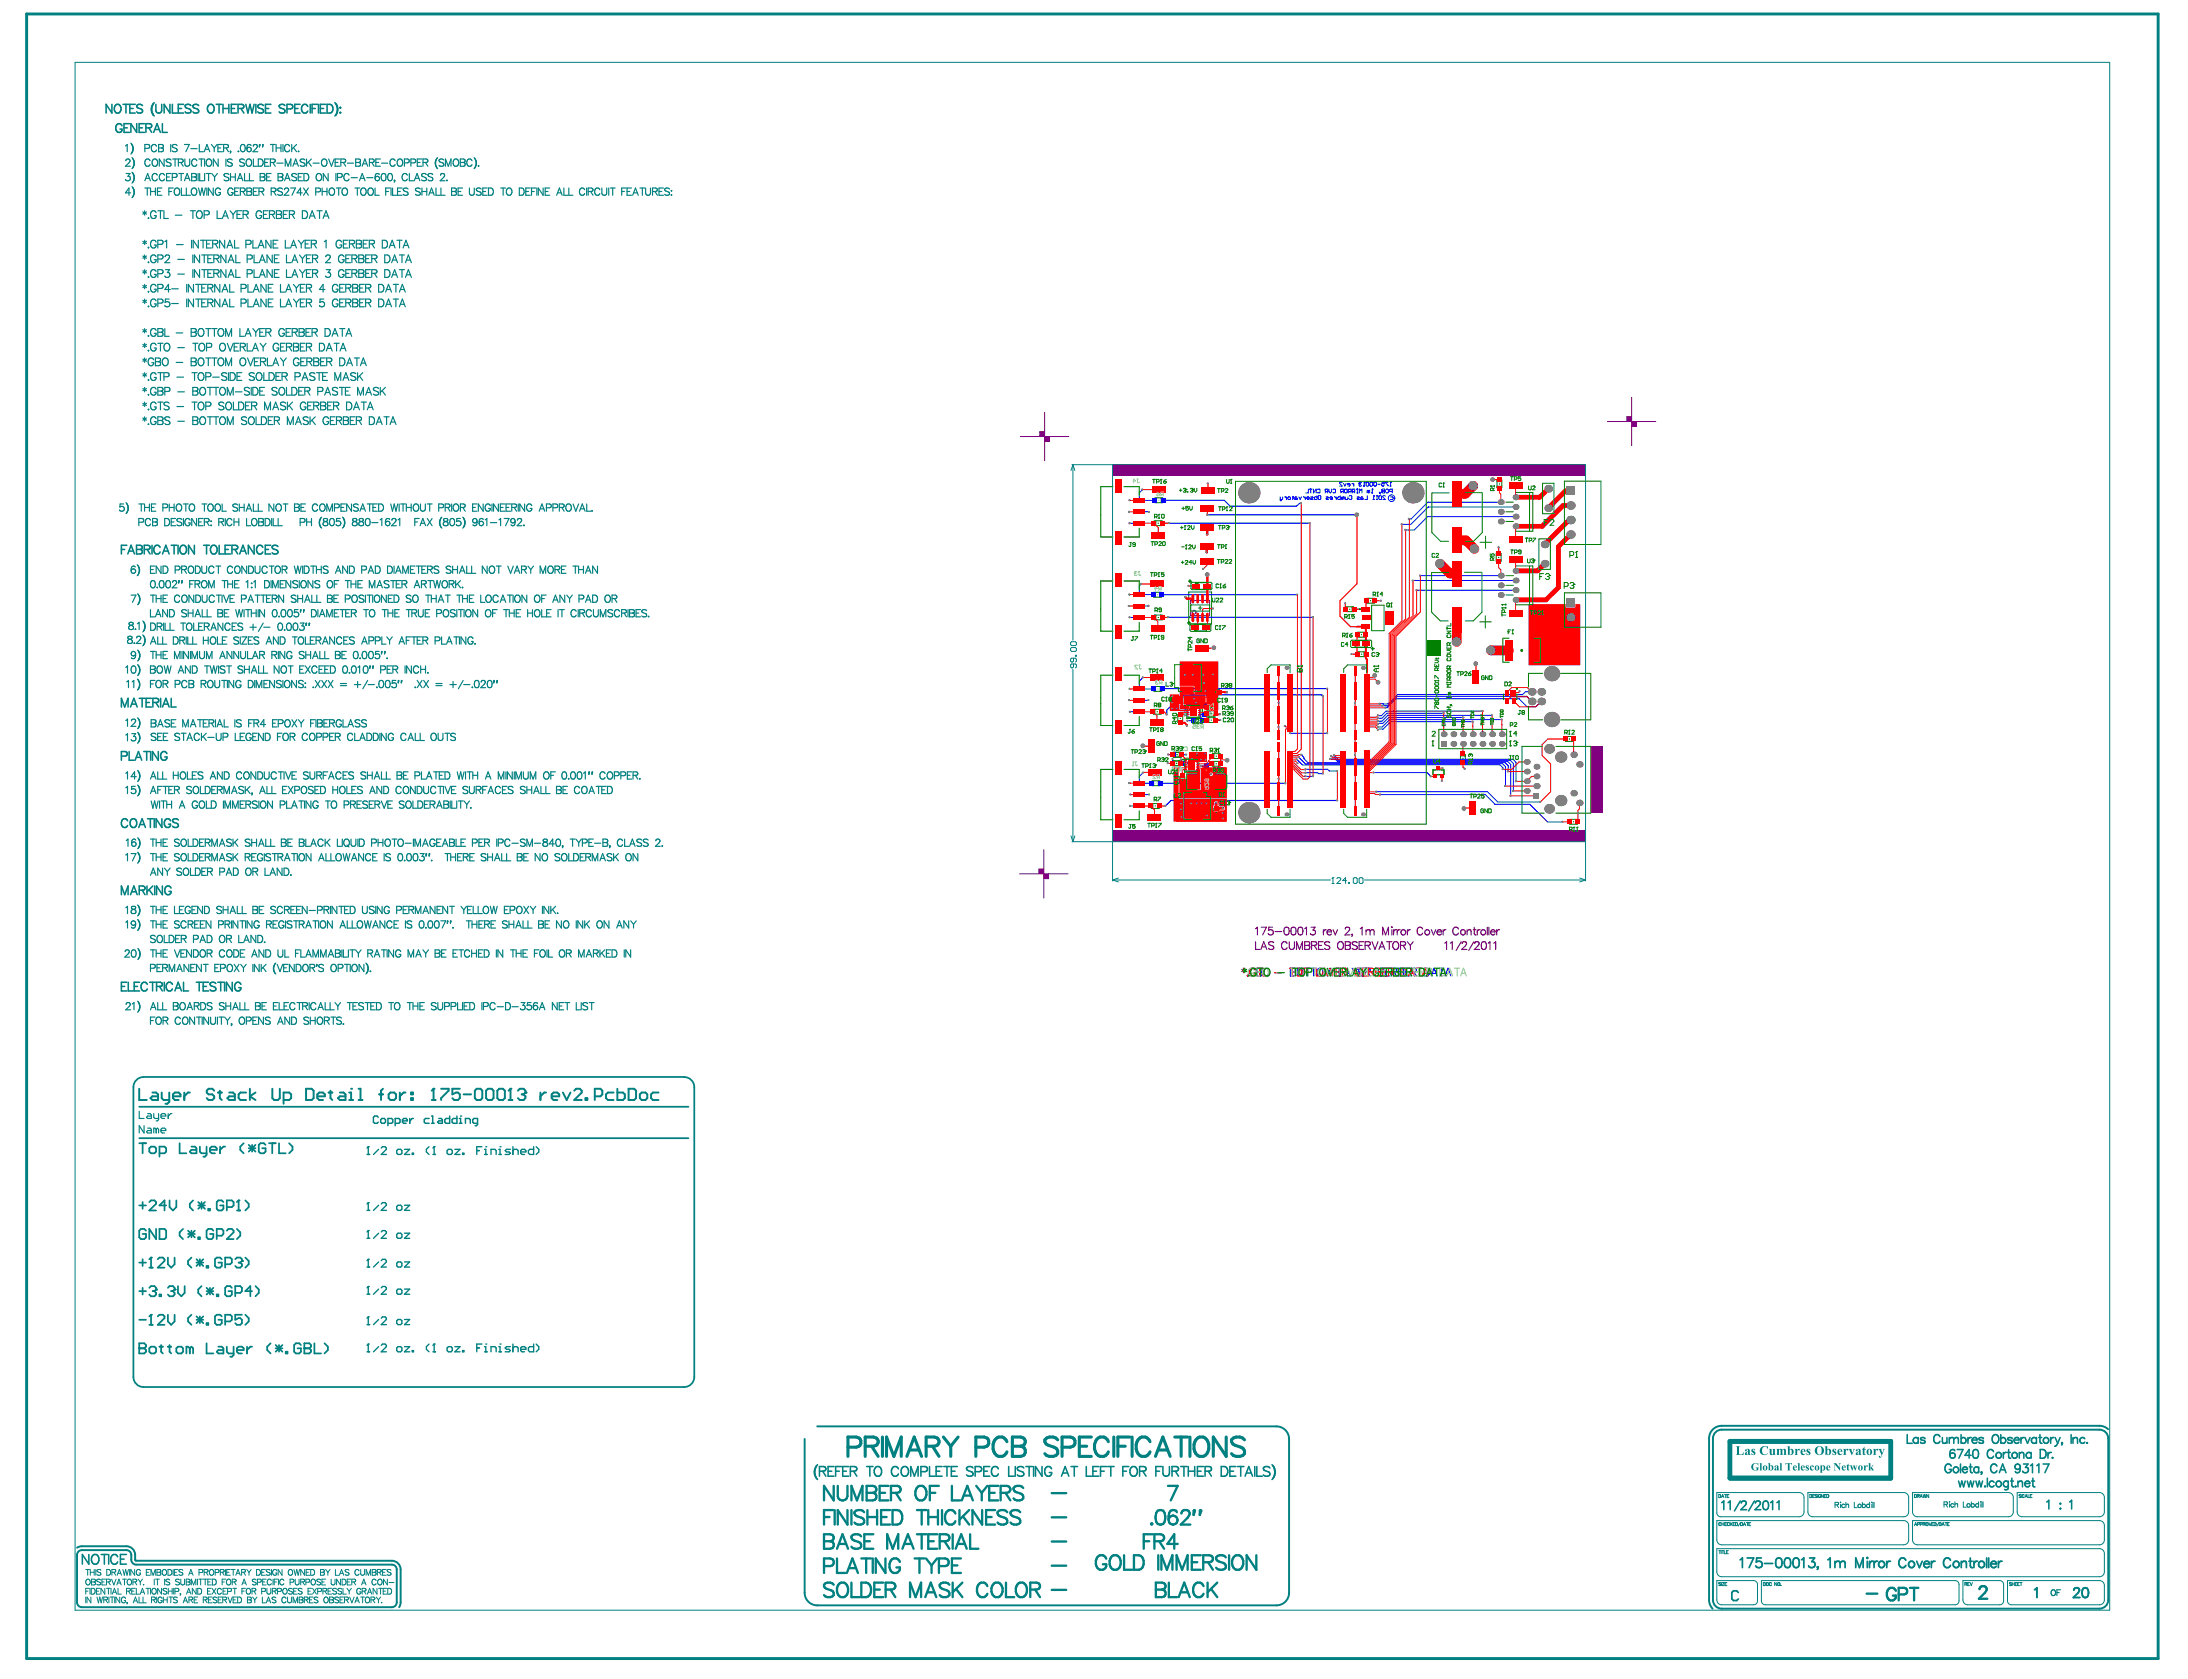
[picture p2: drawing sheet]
<svg xmlns="http://www.w3.org/2000/svg" width="270mm" height="207mm" viewBox="0 0 270 207" stroke-linecap="round" stroke-linejoin="round" font-family="sans-serif">
<g fill="#800080">
<path d="M196.2 92.1h1.4v8.2h-1.4z" fill-rule="evenodd"/>
<path d="M137.2 102.4h58.4v1.4h-58.4z" fill-rule="evenodd"/>
<path d="M137.2 57.3h58.4v1.4h-58.4z" fill-rule="evenodd"/>
</g>
<g fill="none" stroke="#008000" stroke-width=".12">
<path d="M184.6 60h.6M184.6 59.2h.6v1h-.6zM184.6 59.4h.6M142.3 73.1h.9v.5h-.9zM142.4 64.2h.9v.6h-.9zM142.4 75.9h.9v.6h-.9zM142.5 61.4h.9v.6h-.9zM142.5 73.1v.5M142.6 64.2v.6M142.6 75.9v.6M142.7 61.4v.6M143.1 73.1v.5"/>
<path d="M143.1 64.2v.6M143.2 75.9v.6M143.2 61.4v.6M146.5 76.8h.3M146.6 71.7h.4M146.6 73h2.8v4h-2.8zM146.6 76.6v.4M146.8 71.5v.4M147.3 77.2v.5M147.3 77h1.5v.8h-1.5zM147.5 72v.5M147.5 71.9h1.4v.8h-1.4z"/>
<path d="M147.6 77v.8M147.8 71.9v.8M147.8 75h.5M148 74.8v.4M148.8 77.2v.5M148.9 72v.5M166 74.8h1v.6h-1zM166.2 74.8v.6M166.8 74.8v.6M167.2 79.2v.5M167.2 79h1.4v.8h-1.4zM167.4 78h1v.6h-1z"/>
<path d="M167.6 78v.6M168.2 78v.6M168.3 79v.8M168.6 73.8h.9v.6h-.9zM168.6 79.2v.5M168.8 73.8v.6M169.3 79.8v.4M169.3 73.8v.6M184.5 68.5h.6M184.5 69h.6M184.5 68.3h.6v.9h-.6zM142 99.1h1v.6h-1z"/>
<path d="M142.1 96.3h1v.6h-1zM142.2 99.1v.6M142.3 87.5h.9v.6h-.9zM142.3 96.3v.6M142.3 84.7h1v.6h-1zM142.4 87.5v.6M142.5 84.7v.6M142.8 99.1v.6M142.9 96.3v.6M143 87.5v.6M143.1 84.7v.6M144.6 93.8h1v.6h-1z"/>
<path d="M144.7 93.8v.6M144.8 93.8v.6M144.9 92.8v.6M144.9 93.8v.6M145.1 86h1.5v.7h-1.5zM145.3 88.1h.6v1h-.6zM145.3 88.9h.6M145.3 88.3h.6M145.4 86v.7M145.4 93.8v.6M145.5 92.8v.6M145.5 93.8v.6"/>
<path d="M145.5 95.8h.6v.9h-.6zM145.5 96.5h.6M145.5 95.9h.6M145.6 93.8v.6M145.6 92.8v.6h-.9v-.6h1v.6h-.9v-.6M146.1 93.5h1.8v1.8h-1.8zM146.3 86v.7M146.4 86.9h1.7v1.7h-1.7zM146.8 94.4h.4M147 94.1v.5M147 87.7h.5M147.1 92.9h1v.6h-1z"/>
<path d="M147.2 87.5v.5M147.3 88.6h1v.6h-1zM147.3 92.9v.6M147.5 88.6v.6M147.9 92.9v.6M148.1 88.6v.6M148.2 86h1.4v.7h-1.4zM148.3 87.8h.6M148.3 87.3h.6M148.4 86v.7M148.5 94.7h.6M148.5 94.5h.6v1h-.6z"/>
<path d="M148.5 95.3h.6M148.9 87.6h1v-.6h-1v1.3h1v-.6h-1M148.9 88.5h1v.6h-1zM148.9 87.1h-.6v.9h.6M149.1 87v.6M149.1 87.7v.6M149.1 88.5v.6M149.4 86v.7M149.5 85.1h.9v.6h-.9zM149.5 93h1v.5h-1zM149.5 93.9h1v.6h-1zM149.6 85.1v.6"/>
<path d="M149.7 87v.6M149.7 87.7v.6M149.7 88.5v.6M149.7 99.8h.6v.9h-.6zM149.7 99.9h.6M149.7 93v.5M149.7 93.9v.6M150.2 85.1v.6M150.3 93v.5M150.3 93.9v.6M167.5 80.4h.9v.6h-.9zM167.7 80.4v.6"/>
<path d="M168.2 80.4v.6M169.1 80h.4M176.7 95h1.4v.6h-1.4zM176.9 95.6v.2h.2v-.2M176.9 95.7h.2M176.9 95.7h.1M177.3 95v-.3h.2v.3M177.3 94.8h.2M177.4 94.8h.1M177.8 95.7h.2M177.8 95.6v.2h.2v-.2M177.8 95.7h.1"/>
<path d="M180.1 93h.6v1h-.6zM180.1 93.2h.6M180.1 93.8h.6M193.1 90.8h1v.6h-1zM193.3 90.8v.6M193.9 90.8v.6M149.7 100.5h.6M193.6 101.1h1v.6h-1zM193.8 101.1v.6M194.4 101.1v.6"/>
</g>
<g fill="none" stroke="#800080" stroke-width=".12">
<path d="M125.9 53.8h5.9M128.3 53.3h.5v.5h-.5zM128.4 53.4h.3v.3h-.3v-.3M128.4 53.4h.3v.3h-.3v-.2M128.5 53.5h.1v.1h-.1zM128.5 53.5h.1M128.8 53.2h-.5v.6M128.8 50.9v5.9M128.9 53.9h.5v.5h-.5zM129 54h.3v.3h-.3v-.3M129 54h.3v.3h-.3v-.2M129.1 54.1h.1v.1h-.1z"/>
<path d="M129.1 54.1h.1M129.4 53.8v.6h-.6M198.3 52h5.9M200.7 51.5h.5v.4h-.5zM200.8 51.5h.3v.4h-.3v-.3M200.8 51.6h.3v.2h-.3v-.2M200.9 51.6h.1v.2h-.1zM200.9 51.7h.1M201.3 51.4h-.6v.6M201.3 49v6M201.3 52.1h.5v.4h-.5zM201.4 52.1h.3v.4h-.3v-.3"/>
<path d="M201.4 52.2h.3v.2h-.3v-.2M201.5 52.2h.1v.1h-.1zM201.5 52.3h.1M201.9 52v.6h-.6M146.9 74.1h2.3v1.8h-2.3zM146.3 93.7h1.4v1.4h-1.4zM146.5 87h1.5v1.5h-1.5zM125.8 107.8h5.9M128.2 107.2h.5v.5h-.5zM128.3 107.3h.3v.4h-.3v-.3M128.3 107.4h.3v.2h-.3v-.2M128.4 107.4h.1v.1h-.1z"/>
<path d="M128.4 107.5h.1M128.7 107.2h-.6v.6M128.7 104.8v6M128.8 107.8h.5v.5h-.5zM128.9 107.9h.3v.3h-.3v-.2M128.9 108h.3v.2h-.3v-.2M129 108h.1v.1h-.1zM129 108.1h.1M129.3 107.8v.6h-.6"/>
<circle cx="147.3" cy="75.5" r=".24"/>
<circle cx="146.7" cy="94.1" r=".24"/>
<circle cx="147" cy="87.5" r=".24"/>
</g>
<g fill="none" stroke="#800080" stroke-width=".14">
<path d="M154.9 114.5l.2-.1v.9M154.9 116.1v1h.5M155.5 117.1l.4-1 .3 1M155.6 114.4h.6l-.5 .9M155.7 116.8h.4M157 114.4h-.5v.4a.33 .33 0 0 1 .5 0 .33 .33 0 0 1-.1 .5 .33 .33 0 0 1-.5-.2M157.1 116.3l-.2-.2-.3 .1-.1 .1 .1 .2 .4 .2a.22 .22 0 0 1 0 .4 .43 .43 0 0 1-.5-.1M157.3 114.9h.8M158.5 114.4a.32 .32 0 0 1 .5 .1 .45 .45 0 0 1 0 .6 .45 .45 0 0 1-.5 .2 .72 .72 0 0 1 0-.9zM158.7 116.4a.35 .35 0 0 0-.3-.3 .35 .35 0 0 0-.3 .4v.2a.35 .35 0 0 0 .2 .4 .35 .35 0 0 0 .4-.2M159 116.1v.7a.32 .32 0 0 0 .3 .3 .32 .32 0 0 0 .4-.3v-.7M159.4 114.4a.32 .32 0 0 1 .4 .1l.1 .3a.42 .42 0 0 1-.4 .5 .63 .63 0 0 1-.1-.9z"/>
<path d="M159.9 117.1v-1l.4 1 .3-1v1M160.2 114.4a.32 .32 0 0 1 .5 .1v.3a.42 .42 0 0 1-.4 .5 .63 .63 0 0 1-.1-.9zM160.9 114.5l.2-.1v.9M160.9 116.1l.6 .1v.3l-.2 .1 .3 .2-.1 .3h-.6zM160.9 116.6h.4M161.7 114.4h.5l-.3 .3a.32 .32 0 0 1 .3 .5 .32 .32 0 0 1-.6-.1M161.8 116.6h.5l.1-.2v-.2l-.6-.1v1M162.1 116.6l.3 .5M162.6 116.6h.4M163.2 116.1h-.6v1h.6M163.2 114.7v.6M163.6 114.7a.3 .3 0 0 0-.4 .2"/>
<path d="M163.7 114.9v.1a.29 .29 0 0 0 .2 .3 .29 .29 0 0 0 .3-.1M163.7 114.8a.26 .26 0 0 1 .3-.1 .26 .26 0 0 1 .2 .2h-.5zM164 116.3l-.2-.2-.3 .1-.1 .1 .1 .2 .4 .2a.22 .22 0 0 1 0 .4 .43 .43 0 0 1-.5-.1M164.4 114.7l.3 .6 .3-.6M165.1 116.3a.35 .35 0 0 1 .4-.1 .35 .35 0 0 1 .2 .3v.2a.36 .36 0 0 1-.4 .4 .36 .36 0 0 1-.3-.4zM165.9 114.6l.2-.2h.3l.1 .1-.2 .4-.4 .4h.6M165.9 116.1l.6 .1v.3l-.2 .1 .3 .2-.1 .3h-.6zM165.9 116.6h.4M166.7 115.3h.1zM166.8 115.3l-.1 .2M167.4 116.3l-.2-.2-.3 .1-.1 .1 .1 .2 .4 .2a.22 .22 0 0 1 0 .4 .43 .43 0 0 1-.5-.1M167.6 116.6h.4"/>
<path d="M167.8 114.5l.2-.1v.9M168.2 116.1h-.6v1h.6M168.4 116.6h.5l.1-.2v-.2l-.6-.1v1M168.5 114.9l.2-.2h.2l.1 .2M168.5 114.7v.6M168.7 116.6l.3 .5M169 114.9l.2-.2h.2l.1 .6M169 114.9v.4M169.2 116.1l.4 1 .4-1M170.1 117.1l.3-1 .4 1M170.2 116.8h.5M170.5 115.3v-.9l.4 .9 .4-.9v.9"/>
<path d="M171 116.1h.7M171.4 116.1v1M171.6 114.4h.1zM171.7 114.7v.6M171.9 114.7v.6M172 116.2a.45 .45 0 0 1 .5 .4 .45 .45 0 0 1-.5 .5l-.2-.4v-.2zM172.3 114.7a.3 .3 0 0 0-.4 .2M172.3 114.7v.6M172.7 114.7a.32 .32 0 0 0-.4 .2M172.7 116.6h.6l.1-.2-.1-.2-.6-.1v1M173.1 116.6l.3 .5M173.6 114.7v.6"/>
<path d="M173.6 116.1l.4 .5M174 114.7a.32 .32 0 0 0-.4 .2M174 116.6v.5M174.3 116.1l-.3 .5M175.5 114.6a.35 .35 0 0 0-.4-.2 .35 .35 0 0 0-.3 .3v.2a.35 .35 0 0 0 .3 .4 .35 .35 0 0 0 .4-.2M176.5 114.7l.3 .6 .3-.6M177.2 114.9v.1a.29 .29 0 0 0 .3 .3 .29 .29 0 0 0 .3-.1M177.4 114.7h.3l.1 .2h-.6zM178 114.7v.6M178.2 116.3l.2-.2v1M178.4 114.7a.3 .3 0 0 0-.4 .2M178.9 116.3l.2-.2v1"/>
<path d="M179.9 114.6a.35 .35 0 0 0-.4-.2 .35 .35 0 0 0-.3 .3v.2a.35 .35 0 0 0 .3 .4 .35 .35 0 0 0 .4-.2M180.2 116.1l-.6 1.1M180.3 116.4l.2-.3 .3 .1 .1 .1-.1 .3-.5 .5h.6M181 114.9l.2-.2h.2l.1 .6M181 114.7v.6M181.7 114.7h.3M181.8 116.1l-.6 1.1M181.8 114.4v.7l.1 .2h.2M181.9 116.4l.2-.3 .2 .1 .1 .1-.1 .3-.5 .5h.7M182.2 114.7v.6M182.6 114.7a.3 .3 0 0 0-.4 .2M182.8 116.2a.32 .32 0 0 1 .5 .1 .45 .45 0 0 1 0 .6 .45 .45 0 0 1-.5 .2l-.1-.4z"/>
<path d="M183.4 114.4v.9M183.6 116.3l.2-.2v1M183.7 114.4v.9M183.9 114.9v.1a.29 .29 0 0 0 .2 .3 .29 .29 0 0 0 .3-.1M184 114.7h.3l.1 .2h-.5zM184.2 116.3l.3-.2v1M184.6 114.7v.6M185 114.7a.3 .3 0 0 0-.4 .2"/>
<circle cx="173.1" cy="115" r=".32"/>
<circle cx="176" cy="115" r=".32"/>
<circle cx="180.4" cy="115" r=".32"/>
<circle cx="182.9" cy="115" r=".32"/>
</g>
<g fill="#008000">
<path d="M147.3 77h.3v.8h-.3z" fill-rule="evenodd"/>
<path d="M147.5 71.9h.3v.8h-.3z" fill-rule="evenodd"/>
<path d="M168.3 79h.3v.8h-.3z" fill-rule="evenodd"/>
</g>
<g fill="none" stroke="#008080" stroke-width=".24">
<path d="M99.2 177.5v18.9M100.8 175.9h56.6M159 177.5v18.9M210.8 177.4v19.9M211.3 177.4v19.9M212.4 176.3h46.6M212.4 175.9h46.6M260 177.4v19.9M9.5 191.8v5.8M10.1 191.2h5.5M10.1 190.7h5.5M10.1 198.2h38.2"/>
<path d="M16.2 191.8v.6M16.7 191.8v.6M16.8 193h31.5M16.8 192.5h31.5M48.9 193.6v4M49.4 193.6v4M100.8 198h56.6M212.4 198.4h46.6M251 196.1l.2-.3v1.2M255.8 196.1l.2-.3h.2l.2 .2a.37 .37 0 0 1-.1 .5l-.6 .5h.8M257 195.9a.39 .39 0 0 1 .5 .2 .6 .6 0 0 1-.4 .9 .64 .64 0 0 1-.2-.9z"/>
</g>
<g fill="none" stroke="#008080" stroke-width=".12">
<path d="M9.3 7.7h250.9v190.9h-250.9zM132.2 57.3h63.4v51.4M132.3 57.3l.3 .7M132.3 57.3l-.2 .7M132.3 57.3v21.7M137.2 57.3v51.4M132.1 79.3l.1-.2h.4l.2 .2v.2l-.2 .1h-.4l-.1-.1zM132.1 80l.1-.1h.4l.2 .1v.2l-.2 .1h-.4l-.1-.1zM132.3 82.6v21.2M132.4 81.9v.4l-.1 .1-.2-.1v-.3l.1-.1h.4l.2 .1v.3l-.2 .1M132.4 81.2v.3l-.1 .2-.2-.2v-.2l.1-.1h.4l.2 .1v.2l-.2 .2M132.6 80.8h.2v.1h-.2z"/>
<path d="M132.1 103.1l.2 .7M132.2 103.8h63.4M132.6 103.1l-.3 .7M137.2 108.5l.7 .3M137.2 108.5h26.9M137.9 108.3l-.7 .2M164.3 109h.2M164.4 108.2h.1M164.4 108.2v.8M164.4 108.2l-.1 .2M164.9 108.4l.1-.2h.2l.2 .2v.1l-.5 .5h.5M166.1 108.6h-.5l.4-.4v.8"/>
<path d="M166.3 108.8h.1v.2h-.1zM166.9 108.4l.1-.2h.3l.1 .2v.4l-.1 .2h-.3l-.1-.2zM167.6 108.4l.2-.2h.2l.1 .2v.4l-.1 .2h-.2l-.2-.2zM168.3 108.5h27.3M194.8 108.3l.8 .2M195.6 108.5l-.8 .3M10.6 196.2h.3M10.6 194.9a.33 .33 0 0 1 .5 .1 .33 .33 0 0 1-.1 .4 .34 .34 0 0 1-.4-.1 .34 .34 0 0 1 0-.4zM11 195.9h-.4v.7M11.1 195.9v.7M11.3 195.9h.2a.38 .38 0 0 1 .2 .4 .38 .38 0 0 1-.2 .3h-.2zM11.3 194.8h.4l.1 .2-.2 .1 .2 .1-.1 .2-.4 .1z"/>
<path d="M11.3 195.1h.3M11.9 196.2h.3M12.3 195.9h-.4v.7h.4M12.4 194.9l-.2-.1-.3 .1 .1 .1 .4 .3v.1l-.2 .1-.3-.1M12.6 195.1h.2M12.9 195.9v.7l-.4-.7v.7M13 194.8h-.4v.7h.4M13.1 195.1h.4l.1-.3h-.5v.7M13.1 195.9h.5M13.4 195.1l.2 .4M13.4 195.9v.7M13.7 195.9v.7"/>
<path d="M13.8 194.8l.2 .7 .3-.7M13.9 196.6l.2-.7 .3 .7M13.9 196.4h.4M14.4 195.5l.3-.7 .2 .7M14.5 195.2h.4M14.6 195.9v.7h.4M15.1 194.8h.5M15.4 194.8v.7M15.6 196.2h.4v-.2l-.4-.1v.7M15.8 194.9v-.1a.33 .33 0 0 1 .4 .3 .33 .33 0 0 1-.4 .3l-.1-.2zM15.8 196.2l.3 .4M16.3 196.2h.2"/>
<path d="M16.4 195.1h.4v-.3h-.4v.7M16.6 195.1l.3 .4M16.7 195.9h-.4v.7h.4M16.8 195.9v.7h.4M17 194.8l.3 .3M17.3 195.1v.4M17.3 196.6l.3-.7 .2 .7M17.4 196.4h.3M17.6 194.8l-.3 .3M17.7 195.4h.1M18 195.9h.5M18.2 195.9v.7"/>
<path d="M18.6 195.9v.7M18.9 195.9a.34 .34 0 0 1 .4 .4 .34 .34 0 0 1-.4 .3l-.2-.3zM19 194.8v.7M19.2 194.8h.5M19.4 194.8v.7M19.9 195.9v.7l-.5-.7v.7M20.3 194.8v.7M20.6 196l-.2-.1-.3 .1 .1 .2 .4 .2v.1l-.2 .1-.3-.1M20.8 196.2h.4M20.8 195.9v.7M20.9 194.9l-.1-.1h-.3v.2l.4 .2v.2l-.1 .1-.3-.1M21.2 195.9v.7"/>
<path d="M21.4 195.9v.7M21.6 196.3l.4-.1v-.2l-.4-.1v.7M22.1 194.9l-.1-.1-.3 .1v.1l.4 .3v.1l-.1 .1-.3-.1M22.2 196.6h.1zM22.3 196.6l-.1 .2M22.3 194.8v.6l.2 .1 .2-.1 .1-.6M23 194.8h.4v.2l-.1 .1 .1 .1v.2l-.4 .1zM23 195.1h.3M23 196.6l.3-.7 .3 .7M23.1 196.4h.3M23.6 195.5v-.7l.3 .7 .3-.7v.7M24.2 195.9v.7l-.5-.7v.7"/>
<path d="M24.4 194.8v.7M24.4 195.9h.2a.38 .38 0 0 1 .3 .4 .38 .38 0 0 1-.3 .3h-.2zM24.5 194.8h.5M24.7 194.8v.7M25.1 194.8h.4M25.3 194.8v.7M25.6 196.2h.3M25.6 195.1h.3M26 195.9h-.4v.7h.4M26.1 194.8h-.5v.7h.5M26.2 195.9l.4 .7M26.2 194.8h.2a.38 .38 0 0 1 .3 .3 .38 .38 0 0 1-.3 .4h-.2z"/>
<path d="M26.6 195.9l-.4 .7M27.3 196.1a.26 .26 0 0 0-.3-.2 .26 .26 0 0 0-.2 .3 .3 .3 0 0 0 .1 .4 .3 .3 0 0 0 .4-.1v-.1M27.4 195.1h.3M27.5 196.2h.3M27.8 194.8h-.4v.7M28 195.9h-.5v.7h.5M28.1 194.8a.33 .33 0 0 1 .4 .3 .33 .33 0 0 1-.5 .3l-.1-.4zM28.1 196.3l.4-.1v-.2l-.4-.1v.7M28.6 195.1h.5v-.3h-.5v.7M28.7 195.9h.5M28.9 195.1l.2 .4M29 195.9v.7"/>
<path d="M29.8 195.5l.3-.7 .3 .7M29.8 196.2h.3M29.9 195.2h.4M30.3 195.9h-.5v.7M30.5 195.9a.34 .34 0 0 1 .4 .4 .34 .34 0 0 1-.4 .3l-.1-.3zM31.1 196.2h.4v-.2l-.4-.1v.7M31.3 196.2l.3 .4M31.6 194.9l-.2-.1-.3 .1 .1 .1 .4 .3v.1l-.2 .1-.3-.1M31.8 195.1h.4v-.3h-.4v.7M32.3 196.3l.4-.1v-.3h-.4v.7M32.4 195.1h.3M32.8 194.8h-.4v.7h.4"/>
<path d="M32.9 195.9v.5l.2 .2 .3-.1v-.6M33.5 194.9a.26 .26 0 0 0-.3-.1 .26 .26 0 0 0-.2 .2 .3 .3 0 0 0 0 .4 .3 .3 0 0 0 .4 0l.1-.1M33.6 196.2h.4v-.3h-.4v.7M33.7 194.8v.7M33.8 195.1h.3M33.8 196.2l.3 .4M34.2 196.3l.4-.1 .1-.2-.5-.1v.7M34.3 194.8h-.5v.7M34.3 194.8v.7M34.9 196a.33 .33 0 0 1 .5 .1 .33 .33 0 0 1-.1 .5 .34 .34 0 0 1-.4-.2 .34 .34 0 0 1 0-.4zM35 194.9a.26 .26 0 0 0-.3-.1 .26 .26 0 0 0-.2 .2 .33 .33 0 0 0 .2 .5l.2-.1 .1-.1M35.8 195.1h.4v-.3h-.4v.7"/>
<path d="M36.1 196l-.2-.1-.3 .1 .1 .2 .4 .2v.1l-.2 .1-.3-.1M36.2 196.2h.3M36.4 194.8v.5l.2 .2 .3-.1v-.6M36.7 195.9h-.5v.7h.5M37.1 195.1h.4v-.3h-.4v.7M37.3 196l-.2-.1-.3 .1 .1 .2 .4 .2v.1l-.2 .1-.3-.1M37.3 195.1l.3 .4M37.7 195.1h.4l.1-.3h-.5v.7M38 196.2h.3M38.4 194.9l.1-.1a.33 .33 0 0 1 .4 .3 .33 .33 0 0 1-.4 .3l-.1-.2zM38.4 195.9h-.4v.7h.4M38.6 195.9l.4 .7"/>
<path d="M39 195.9l-.4 .7M39.2 196.3l.4-.1v-.2l-.4-.1v.7M39.6 194.9l-.2-.1-.3 .1v.1l.5 .3v.1l-.2 .1-.3-.1M39.7 195.1h.3M39.8 196.2h.4l.1-.2-.5-.1v.7M40.1 196.2l.2 .4M40.2 194.8h-.5v.7h.5M40.5 196.2h.2M40.8 194.8v.5l.2 .2 .3-.1v-.6M40.9 195.9h-.4v.7h.4M41.5 196l-.2-.1-.3 .1 .1 .2 .4 .2v.1l-.2 .1-.3-.1M42 194.8v.7l-.5-.7v.7"/>
<path d="M42.1 196l-.1-.1-.3 .1v.2l.4 .1v.2l-.1 .1-.3-.1M42.2 194.8h.2a.38 .38 0 0 1 .3 .3 .38 .38 0 0 1-.3 .4h-.2zM42.3 195.9v.7h.4M42.8 195.9l.3 .3M42.8 195.1h.3M43.1 196.2v.4M43.3 194.8h-.5v.7h.5M43.3 195.9l-.2 .3M43.4 195.1h.4v-.3h-.4v.7M43.6 195.1l.3 .4M44.5 196.1a.26 .26 0 0 0-.3-.2 .26 .26 0 0 0-.2 .3 .33 .33 0 0 0 .2 .4h.2l.1-.2v-.1h-.2M44.6 195.5l.3-.7 .2 .7"/>
<path d="M44.7 196.2h.4v-.3h-.4v.7M44.7 195.2h.3M44.9 196.2l.2 .4M45.3 196.6l.3-.7 .3 .7M45.4 196.4h.4M46.4 194.9a.26 .26 0 0 0-.3-.1 .26 .26 0 0 0-.2 .2 .3 .3 0 0 0 .1 .4 .3 .3 0 0 0 .4 0v-.1M46.5 195.9v.7l-.5-.7v.7M46.7 194.9v-.1a.33 .33 0 0 1 .4 .3 .33 .33 0 0 1-.4 .3l-.1-.2zM46.7 195.9h.5M46.9 195.9v.7M47.3 196.2h.2M47.7 195.9h-.4v.7h.4"/>
<path d="M47.8 194.8v.7l-.5-.7v.7M47.8 195.9h.3a.38 .38 0 0 1 .2 .4 .38 .38 0 0 1-.2 .3h-.3zM48 195.2h.6M212 184.3h.1a.21 .21 0 0 1 .2 .2 .21 .21 0 0 1-.2 .2h-.1zM212 191.2h.2M212 195.3h.1M212 195.3l.2 .2h-.2M212.1 191.2v.4M212.2 187.1h9.7M212.2 195.2h-.1l-.1 .1M212.3 187.9a.14 .14 0 0 0-.2-.1 .14 .14 0 0 0-.1 .1v.1a.14 .14 0 0 0 .1 .2 .14 .14 0 0 0 .2-.1M212.3 191.2v.4"/>
<path d="M212.3 195.2v.4M212.3 184.7l.2-.4 .1 .4M212.4 197.9h3.9M212.4 190.5h22.4M212.4 194.5h46.6M212.4 191.2h.2M212.4 188h.2M212.4 187.8v.4M212.4 184.6h.2M212.4 195.2h.3l-.3 .4h.3M212.5 191.2v.4M212.6 187.8v.4"/>
<path d="M212.7 191.2v.4h.2M212.7 184.3h.3M212.7 188h.2M212.8 195.4h.1M212.8 184.3v.4M212.9 191.4h.2M213 187.8h-.3v.4h.3M213 195.2h-.2v.4h.2M213 184.5h.2M213.2 191.2h-.3v.4h.3M213.3 184.3h-.3v.4h.3M213.3 187.9a.14 .14 0 0 0-.1-.1 .14 .14 0 0 0-.2 .1v.1a.14 .14 0 0 0 .2 .2 .14 .14 0 0 0 .1-.1"/>
<path d="M213.4 187.8v.4M213.5 188l.2 .2M213.7 187.8l-.3 .2M213.8 188h.1M214 187.8h-.2v.4h.2M214.1 187.8h.1a.2 .2 0 0 1 .1 .2 .2 .2 0 0 1-.1 .2h-.1zM214.7 187.8l-.3 .4M214.7 187.8h.1a.2 .2 0 0 1 .1 .2 .2 .2 0 0 1-.1 .2h-.1zM215 188.2l.2-.4 .1 .4M215.1 188h.2M215.4 187.8h.3M215.5 187.8v.4"/>
<path d="M215.7 188h.1M215.9 187.8h-.2v.4h.2M216.3 194.9h-4.5v2.4M216.8 195.4v2M217.5 195.2h.1a.21 .21 0 0 1 .2 .2 .21 .21 0 0 1-.2 .2h-.1zM217.7 197.9h23.5M218.5 195.3a.14 .14 0 0 0-.2-.1 .14 .14 0 0 0-.1 .1v.1a.14 .14 0 0 0 .1 .2 .14 .14 0 0 0 .2-.1M219.2 195.2v.4l-.3-.4v.4M219.6 195.5h.1M219.7 195.5h-.1M221.9 184.1h-10.1v2.5M222.5 184.7v1.8"/>
<path d="M223.2 184.3h.2a.21 .21 0 0 1 .1 .2 .21 .21 0 0 1-.1 .2h-.2zM223.6 184.5h.1M223.6 187.1h11.2M223.8 184.3h-.2v.4h.2M223.9 184.5h.1M223.9 184.5l.2 .1h-.2M224.1 184.4l-.1-.1-.1 .2M224.2 184.3v.4M224.6 184.4a.14 .14 0 0 0-.2-.1 .14 .14 0 0 0-.1 .2v.1a.14 .14 0 0 0 .1 .1 .14 .14 0 0 0 .2-.1h-.1M224.9 184.3v.4l-.2-.4v.4M225 184.5h.2M225.3 184.3h-.3v.4h.3"/>
<path d="M225.3 184.3h.1a.2 .2 0 0 1 .2 .2 .2 .2 0 0 1-.2 .2h-.1zM226.3 185.6h.4v-.2l-.4-.1v.6M226.6 185.6l.2 .3M227 185.3h.1zM227 185.5v.4M227.5 185.6a.21 .21 0 0 0-.3 0 .21 .21 0 0 0 0 .3 .21 .21 0 0 0 .3 0M227.7 185.6l.1-.1h.2v.4M227.7 185.3v.6M228.7 185.3v.6h.4M229.7 185.6a.21 .21 0 0 1 .3 0 .21 .21 0 0 1 0 .3 .21 .21 0 0 1-.3 0M229.7 185.3v.6M230.6 185.6a.21 .21 0 0 0-.3 0 .21 .21 0 0 0 0 .3 .21 .21 0 0 0 .3 0"/>
<path d="M230.6 185.3v.6M230.8 185.3h.1M230.9 185.5v.4M231 185.3v.6M231.2 185.3v.6M234.8 187.5h-23v2.4M234.8 184.1h-11.8v2.4M235.4 184.7v1.8M235.4 188.1v1.8M236.1 184.3h.2a.21 .21 0 0 1 .1 .2 .21 .21 0 0 1-.1 .2h-.2zM236.1 188.2l.2-.4 .1 .4M236.2 188h.2"/>
<path d="M236.5 184.5h.2v-.1l-.2-.1v.4M236.5 187.1h11.2M236.5 190.5h22.5M236.5 188h.3v-.2h-.3v.4M236.6 184.5l.1 .2M236.8 184.7l.2-.4 .1 .4M236.9 184.6h.2M237.1 187.8h-.2v.4M237.1 187.8h.1M237.1 187.8v.2h-.2M237.2 188h.2v-.2h-.2v.4M237.2 184.3l.1 .4 .1-.4 .1 .4 .1-.4"/>
<path d="M237.3 188l.2 .2M237.9 184.3v.4l-.3-.4v.4M237.9 187.8l.2 .4 .1-.4M238.3 188h.1M238.5 187.8h-.2v.4h.2M238.6 187.8h.1a.21 .21 0 0 1 .1 .2 .21 .21 0 0 1-.1 .2h-.1zM239.2 187.8l-.3 .4M239.2 187.8h.1a.21 .21 0 0 1 .1 .2 .21 .21 0 0 1-.1 .2h-.1zM239.5 188.2l.2-.4 .1 .4M239.6 188h.2M239.8 185.5h.4v-.2l-.4-.1v.7M239.9 187.8h.3"/>
<path d="M240 185.5l.2 .4M240 187.8v.4M240.2 188h.2M240.4 185.2h.1zM240.4 187.8h-.2v.4h.2M240.5 185.5v.4M241 185.5a.21 .21 0 0 0-.3 0 .21 .21 0 0 0 0 .3 .21 .21 0 0 0 .3 0M241.1 185.6l.2-.1h.1l.1 .4M241.1 185.2v.7M241.2 194.9h-23.9v2.5M241.6 195.4v2M242.2 185.2v.7h.3"/>
<path d="M242.4 195.4l.2-.1v-.1h-.2v.4M242.5 195.4l.1 .2M242.7 195.4h.1M242.7 197.9h4M242.9 195.2h-.2v.4h.2M243 195.2l.1 .4 .2-.4M243.2 185.5a.21 .21 0 0 1 .3 0 .21 .21 0 0 1 0 .3 .21 .21 0 0 1-.3 0M243.2 185.2v.7M244 185.5a.21 .21 0 0 0-.3 0 .21 .21 0 0 0 0 .3 .21 .21 0 0 0 .3 0M244 185.2v.7M244.3 185.2h.1M244.3 185.5v.4"/>
<path d="M244.5 185.2v.7M244.6 185.2v.7M246.7 194.9h-4.6v2.4M247.1 195.4v2M247.7 184.1h-11.8v2.4M248.1 195.4h.1M248.1 197.9h10.9M248.1 195.4l-.1 .2-.2-.1M248.1 195.2h-.3l.3 .2M248.2 195.4h.2M248.2 195.2v.4M248.3 184.7v1.8"/>
<path d="M248.4 195.2v.4M248.6 195.4h.1M248.8 195.2h-.2v.4h.2M248.9 195.4h.1M249.1 195.2h-.2v.4h.2M249.2 195.2h.2M249.3 195.2v.4M249.3 184.4h-.3l.3 .2-.1 .1-.2-.1M249.4 187.1h9.6M249.7 184.4a.13 .13 0 0 0-.2-.1 .13 .13 0 0 0-.1 .2v.1a.13 .13 0 0 0 .1 .1 .13 .13 0 0 0 .2-.1M249.8 184.7l.1-.4 .2 .4M249.8 184.6h.2"/>
<path d="M250.1 184.3v.4h.3M250.4 184.5h.1M250.6 184.3h-.2v.4h.2M259 191h-47.2v2.9M259 187.5h-23.1v2.4M259 194.9h-11.4v2.5M259 184.1h-10.2v2.4M259.6 184.7v1.8M259.6 188.1v1.8M259.6 191.6v2.3M259.6 195.5v1.8"/>
<circle cx="218" cy="195.4" r=".17"/>
<circle cx="219.4" cy="195.4" r=".17"/>
<circle cx="229.4" cy="185.7" r=".22"/>
<circle cx="237.7" cy="188" r=".18"/>
<circle cx="242.8" cy="185.7" r=".22"/>
</g>
<path d="M213.4 177.8h19.8v4.5h-19.8z" fill="none" stroke="#008080" stroke-width=".6"/>
<path d="M3.3 1.7h262.9v202.9h-262.9z" fill="none" stroke="#008080" stroke-width=".36"/>
<g fill="none" stroke="#008080" stroke-width=".22">
<path d="M16.5 134.1v35.7M17.2 136.5h67.7M17.7 132.8h66.7M85.6 134.1v35.7M17.2 140.4h67.7M17.2 141h.8M17.6 141v1.2M18.4 141.6l.2-.2h.4l.3 .2v.4l-.3 .2h-.4l-.2-.2zM19.7 142.2h.6l.2-.2v-.4l-.2-.2h-.6v1.3M22.2 141v1.2h.8M23.6 141.4h.4l.2 .2v.6h-.6l-.2-.2 .2-.2h.6M24.7 141.4v.6l.2 .2h.6"/>
<path d="M25.5 141.4v1.1l-.2 .2h-.2M25.9 141.8h.8v-.2l-.2-.2h-.4l-.2 .2v.4l.2 .2h.4M27.2 141.4v.8M27.8 141.4h-.2l-.4 .4M30.1 141l-.5 .4v.4l.5 .4M30.7 141.2l.8 .8M30.7 141.6h.8M31.1 141.2v.8M31.5 141.2l-.8 .8M32.8 141.2l-.3-.2h-.4l-.2 .2v.8l.2 .2h.4l.3-.2v-.4h-.5M33.2 141h.8M33.6 141v1.2"/>
<path d="M34.4 141v1.2h.8M35.7 141l.4 .4v.4l-.4 .4M17.7 171.1h66.7M214.4 196.4l-.2-.2h-.4l-.2 .2v.8l.2 .2h.4l.2-.2M214.6 192.4l.3-.2v1.1M215.5 192.2h.8l-.6 1.1M217.3 192.2h-.6l-.1 .5a.42 .42 0 0 1 .7 0 .42 .42 0 0 1-.1 .6 .42 .42 0 0 1-.6-.2M217.6 192.8h1.1M219.2 192.2a.39 .39 0 0 1 .6 .2 1.03 1.03 0 0 1-.2 .9 .39 .39 0 0 1-.5-.2 1.03 1.03 0 0 1 .1-.9zM220.2 192.2a.39 .39 0 0 1 .6 .2 1.03 1.03 0 0 1-.1 .9 .38 .38 0 0 1-.6-.2 .98 .98 0 0 1 .1-.9zM221.3 192.2a.39 .39 0 0 1 .6 .2 1.03 1.03 0 0 1-.1 .9 .38 .38 0 0 1-.6-.2 .98 .98 0 0 1 .1-.9zM222.2 192.4l.3-.2v1.1"/>
<path d="M223.2 192.2h.6l-.3 .4a.4 .4 0 0 1 .3 .6 .4 .4 0 0 1-.6 .1l-.1-.2M224.1 193.3h.2zM224.3 193.3l-.2 .3M225.5 192.4l.2-.2v1.1M226.3 192.8l.3-.2h.3l.1 .2M226.3 192.6v.7M227 192.8l.2-.2h.3l.1 .7M227 192.8v.5M228.9 193.3v-1.1l.4 1.1 .5-1.1v1.1M230.3 192.2h.1zM230.3 192.6v.7M230.6 192.6v.7"/>
<path d="M231 192.6a.37 .37 0 0 0-.4 .3M231.2 192.6v.7M231.6 192.6a.37 .37 0 0 0-.4 .3M232.7 192.6v.7M233.2 192.6a.37 .37 0 0 0-.5 .3M235.1 192.4a.44 .44 0 0 0-.5-.3 .44 .44 0 0 0-.4 .5v.3a.44 .44 0 0 0 .4 .4 .44 .44 0 0 0 .5-.2M236.4 192.6l.3 .7 .4-.7M237.3 192.9a.38 .38 0 0 0 .2 .4 .38 .38 0 0 0 .5-.1M237.5 192.6h.1a.3 .3 0 0 1 .4 .3h-.7zM238.2 192.6v.7M238.7 192.6a.38 .38 0 0 0-.5 .3M240.6 192.4a.44 .44 0 0 0-.5-.3 .44 .44 0 0 0-.4 .5v.3a.44 .44 0 0 0 .4 .4 .44 .44 0 0 0 .5-.2"/>
<path d="M241.9 192.8l.3-.2h.3v.7M241.9 192.6v.7M242.9 192.6h.3M243 192.2v.9l.1 .2h.2M243.5 192.6v.7M243.9 192.6a.38 .38 0 0 0-.4 .3M245 192.2v1.1M245.3 192.2v1.1M245.5 192.9a.38 .38 0 0 0 .3 .4 .38 .38 0 0 0 .4-.1M245.7 192.6h.1a.3 .3 0 0 1 .4 .3h-.7zM246.5 192.6v.7M246.9 192.6a.37 .37 0 0 0-.4 .3"/>
<circle cx="232.1" cy="192.9" r=".39"/>
<circle cx="235.8" cy="192.9" r=".39"/>
<circle cx="241.3" cy="192.9" r=".39"/>
<circle cx="244.4" cy="192.9" r=".39"/>
</g>
<g fill="none" stroke="#008080" stroke-width=".29">
<path d="M102.8 183.3v1.8l-1.2-1.8v1.8M103.3 183.3v1.2a.6 .6 0 0 0 .6 .6 .6 .6 0 0 0 .6-.6v-1.2M105 185.1v-1.8l.7 1.8 .7-1.8v1.8M106.9 183.3h.8h.2a.43 .43 0 0 1 0 .7l-.2 .1 .2 .1a.47 .47 0 0 1 .2 .5 .47 .47 0 0 1-.4 .4h-.8zM106.9 184.1h.8M108.5 184.1h.7M109.6 183.3h-1.1v1.8h1.1M109.9 184.1h.8a.45 .45 0 0 0 .4-.5l-.2-.3h-.2h-.8v1.8M110.5 184.1l.6 1M113.2 183.3a.69 .69 0 0 1 1.1 .6 .78 .78 0 0 1-.2 .9 .78 .78 0 0 1-.9 .2 1.1 1.1 0 0 1 0-1.7zM114.7 184.1h.7M115.8 183.3h-1.1v1.8"/>
<path d="M117.4 183.3v1.8h1M118.6 185.1l.7-1.8 .7 1.8M118.9 184.5h.8M120.4 183.3l.7 .8M121.1 184.1v1M121.8 183.3l-.7 .8M122 184.1h.7M123.1 183.3h-1.1v1.8h1.1M123.4 184.1h.8a.47 .47 0 0 0 .4-.5l-.2-.3h-.2h-.8v1.8M124 184.1l.6 1M126.2 183.5a.78 .78 0 0 0-1.2 0 .47 .47 0 0 0 .4 .5l.5 .2a.43 .43 0 0 1 .3 .3 .43 .43 0 0 1-.2 .5 .84 .84 0 0 1-1-.2M129.7 193.1h1.8"/>
<path d="M129.7 190.1h1.8M129.7 187.1h1.8M129.7 184.2h1.8M129.7 196.1h1.8M141.1 190.1h.7M142 188l.1-.1v.1zM142.2 189.2h-1.1v1.8M142.4 190.1h.8l.2-.1a.43 .43 0 0 0 0-.7l-.2-.1h-.8v1.8M142.6 195.2h.7l.3 .1a.43 .43 0 0 1 0 .7l-.3 .1h.3a.47 .47 0 0 1 .2 .6 .47 .47 0 0 1-.5 .3h-.7zM142.6 196.1h.7M142.8 186.3a.58 .58 0 0 1 .8 .3 1.5 1.5 0 0 1-.1 1.4 .6 .6 0 0 1-.9-.3 1.48 1.48 0 0 1 .2-1.4zM143 190.1l.6 .9"/>
<path d="M144.1 183.3h1.2l-.9 1.8M144.2 195.2v1.8h1M145.2 186.5a.54 .54 0 0 0-.8-.2l-.2 .3-.1 .8M145.3 190.4h-1.3l.8-1.2v1.8M145.4 197l.7-1.8 .6 1.8M145.6 196.4h.9M145.7 186.7l.2-.4 .5-.1a.45 .45 0 0 1 .3 .7l-1.1 1.1h1.2M147.2 186.3l.1-.1 .1 .1-.2 .5zM147.3 186.3l-.1 .5M148 186.3l.1-.1 .1 .1-.2 .5zM148.1 186.3l-.1 .5M148.4 195.6a.66 .66 0 0 0-.7-.4 .66 .66 0 0 0-.5 .7 .78 .78 0 0 0 .1 .8 .78 .78 0 0 0 .9 .2l.2-.3"/>
<path d="M148.9 195.2v1.8M149.4 196l.7 1M150.1 195.2l-1.2 1.2M230.2 196.6h1.4M233.8 196.2a.57 .57 0 0 0-.6-.4 .57 .57 0 0 0-.5 .6 .68 .68 0 0 0 .2 .8 .68 .68 0 0 0 .7 .1l.2-.3v-.2h-.3M234.2 196.6h.9a.41 .41 0 0 0 .1-.5 .41 .41 0 0 0-.3-.3h-.7v1.6M235.6 195.8h1M236.1 195.8v1.6M244.2 196v-.2l.3-.2 .4 .1a.35 .35 0 0 1 .1 .5l-.9 1h1"/>
<circle cx="144.7" cy="187.5" r=".55"/>
</g>
<g fill="none" stroke="#008080" stroke-width=".14">
<path d="M15.5 18l.2-.2v.9M15.5 19.8l.1-.1 .3-.1 .1 .3-.5 .6h.6M16.1 17.7h.1M16.2 17.7l.2 .5v.4l-.2 .3M16.2 18.9l-.1 .1M16.2 17.7l.2 .5-.2 .7M16.3 19.4l.1 .1M16.4 19.5l.1 .5-.1 .6M16.4 19.5l.1 .3a.91 .91 0 0 1-.1 .9M18.5 19.8a.33 .33 0 0 0-.4-.2 .33 .33 0 0 0-.2 .4v.2a.33 .33 0 0 0 .2 .3 .33 .33 0 0 0 .4-.2M18.8 19.7a.33 .33 0 0 1 .4-.1 .33 .33 0 0 1 .2 .4v.2a.34 .34 0 0 1-.3 .3 .34 .34 0 0 1-.3-.3zM20.2 19.6v.9l-.6-.9v.9"/>
<path d="M21.1 19.7a.34 .34 0 0 0-.3-.1 .34 .34 0 0 0-.3 .2l.6 .5v.1l-.2 .1-.4-.1M21.3 19.6h.6M21.6 19.6v.9M22.8 19.6v.7a.3 .3 0 0 0 .3 .2 .3 .3 0 0 0 .3-.2v-.7M24.3 19.8a.33 .33 0 0 0-.4-.2 .33 .33 0 0 0-.3 .4v.2a.33 .33 0 0 0 .3 .3 .33 .33 0 0 0 .4-.2M24.5 19.6h.6M24.8 19.6v.9M25.2 19.6v.9M25.5 19.7a.33 .33 0 0 1 .4-.1 .33 .33 0 0 1 .2 .4v.2a.34 .34 0 0 1-.3 .3 .34 .34 0 0 1-.4-.3zM26.9 19.6v.9l-.6-.9v.9M27.9 19.6v.9M28.6 19.7a.34 .34 0 0 0-.3-.1 .34 .34 0 0 0-.3 .2l.6 .5v.1l-.2 .1-.4-.1"/>
<path d="M30.2 19.7a.34 .34 0 0 0-.4-.1 .34 .34 0 0 0-.2 .2l.6 .5v.1l-.3 .1-.3-.1M30.4 19.7h.1a.44 .44 0 0 1 .6 .3 .44 .44 0 0 1-.3 .5 .46 .46 0 0 1-.4-.3 .46 .46 0 0 1 0-.5zM31.2 19.6v.9h.6M31.9 19.6h.3a.48 .48 0 0 1 .3 .5 .48 .48 0 0 1-.3 .4h-.3zM33.2 19.6h-.6v.9h.6M37.6 19.7a.34 .34 0 0 0-.3-.1 .34 .34 0 0 0-.3 .2l.6 .5v.1l-.2 .1-.4-.1M37.8 19.6v.9M38 20l.4 .5M38.4 19.6l-.6 .6M39.7 19.7a.33 .33 0 0 1 .4-.1 .33 .33 0 0 1 .2 .4v.2a.34 .34 0 0 1-.3 .3 .34 .34 0 0 1-.3-.3zM40.5 19.6l.4 .9 .3-.9M41.9 19.6h-.6v.9h.6"/>
<path d="M43.9 19.6l.5 .1v.3h-.1l.2 .2-.1 .3h-.5zM46.9 19.6h-.5v.9h.5M48.7 19.8a.33 .33 0 0 0-.3-.2 .33 .33 0 0 0-.3 .4v.2a.33 .33 0 0 0 .3 .3 .33 .33 0 0 0 .3-.2M49.1 19.7a.33 .33 0 0 1 .3-.1 .33 .33 0 0 1 .3 .4v.2a.34 .34 0 0 1-.4 .3 .34 .34 0 0 1-.3-.3zM52 19.6h-.5v.9h.5M53.8 19.7l-.1 .5 .2 .5M53.9 19.5l-.1 .2M53.9 19.5a.92 .92 0 0 0 0 1.2M54 19.4l-.1 .1M54.7 19.7a.34 .34 0 0 0-.3-.1 .34 .34 0 0 0-.3 .2l.6 .5v.1l-.2 .1-.4-.1M56 19.7a.33 .33 0 0 1 .4-.1 .33 .33 0 0 1 .2 .4v.2a.34 .34 0 0 1-.4 .3 .34 .34 0 0 1-.3-.3zM56.8 19.6l.5 .1v.3h-.1l.2 .2-.1 .3h-.5z"/>
<path d="M58.2 19.8a.33 .33 0 0 0-.4-.2 .33 .33 0 0 0-.2 .4v.2a.33 .33 0 0 0 .2 .3 .33 .33 0 0 0 .4-.2M58.5 19.4l.1 .1M58.6 19.5v.2M58.6 19.5a.92 .92 0 0 1 0 1.2M58.6 19.7l.1 .3-.1 .6M15.6 21.4h.4l-.2 .3a.3 .3 0 0 1 .3 .3 .3 .3 0 0 1-.3 .3 .3 .3 0 0 1-.3-.2M16.1 23.8h-.6l.4-.6v.9M16.3 23l.1 .1M16.3 21.2l.1 .1M16.4 21.3l.1 .5-.1 .5M16.4 23.1l.1 .5-.1 .5M16.4 21.3l.1 .3a.91 .91 0 0 1-.1 .9"/>
<path d="M16.4 23.1l.1 .3a.91 .91 0 0 1-.1 .9M16.4 24.3l-.1 .1M16.4 20.7l-.1 .1M16.4 22.5l-.1 .1M16.4 24.2v.1M16.4 20.6v.1M16.4 22.4v.1M17.6 35.2l.5 .3M17.6 31.6l.5 .3M17.6 26.1l.5 .3M17.8 26v.5M17.8 31.4v.6"/>
<path d="M17.8 35.1v.5M18.1 35.2l-.5 .3M18.1 31.6l-.5 .3M18.1 26.1l-.5 .3M18.3 36h.1zM18.3 32.4h.1zM18.3 26.9h.1zM19.3 26.2a.35 .35 0 0 0-.5-.2 .35 .35 0 0 0-.2 .4v.2a.34 .34 0 0 0 .3 .4 .34 .34 0 0 0 .4-.4h-.3M19.3 31.7a.35 .35 0 0 0-.4-.3 .35 .35 0 0 0-.3 .4v.2a.34 .34 0 0 0 .3 .4 .34 .34 0 0 0 .4-.4h-.3M19.3 35.3a.35 .35 0 0 0-.5-.2 .35 .35 0 0 0-.2 .3v.3a.34 .34 0 0 0 .3 .3 .34 .34 0 0 0 .4-.3h-.3M19.5 31.9h.4l.2-.1a.24 .24 0 0 0-.2-.4h-.4v1M19.5 35.6l.5-.1 .1-.1v-.2l-.2-.1h-.4v.9"/>
<path d="M19.5 26h.6M19.8 26v.9M20.2 26v.9h.6M20.4 31.7l.2-.3h.1l.2 .2-.1 .3-.5 .5h.7M21 35.7h-.7l.5-.6v.9M21.2 35.6h.8M21.6 26.5h.8M21.9 32h.8M22 20h.5l.1-.1v-.2l-.6-.1v.9M22.3 20l.3 .5M23 35.1v.9M23.5 26h.6"/>
<path d="M23.8 31.4v1M23.8 26v.9M23.9 35.1v.9l-.7-.9v.9M24.1 35.1h.7M24.3 26.1a.35 .35 0 0 1 .4-.1 .35 .35 0 0 1 .3 .4v.2a.36 .36 0 0 1-.4 .4 .36 .36 0 0 1-.4-.4zM24.5 35.1v.9M24.6 31.4v1l-.6-1v1M24.9 35.5h.3M24.9 31.4h.6M25.2 26.5l.5-.1 .1-.1-.1-.3h-.5v.9M25.2 31.4v1M25.5 35.1h-.6v.9h.6"/>
<path d="M25.6 35.5h.6l.1-.2-.3-.2h-.4v.9M25.6 31.9h.4M25.9 35.5l.4 .5M26.2 31.4h-.6v1h.6M26.4 31.9h.5l.1-.2v-.2l-.6-.1v1M26.7 31.9l.3 .5M26.8 26v.9h.5M27.1 35.1v.9l-.6-.9v.9M27.4 36l.3-.9 .4 .9M27.4 26.9l.4-.9 .4 .9M27.5 35.7h.5M27.6 26.6h.4"/>
<path d="M27.9 31.4v1l-.7-1v1M28.1 32.4l.4-1 .4 1M28.3 32.1h.4M28.3 35.1v.9h.6M28.4 26l.4 .4M28.8 26.4v.5M29.1 31.4v1h.5M29.1 26l-.3 .4M29.2 26.4h.4M29.7 35.6l.6-.1 .1-.1-.1-.2-.2-.1h-.4v.9M29.8 26h-.6v.9h.6M30 26.4h.5l.1-.1v-.2l-.2-.1h-.4v.9"/>
<path d="M30.3 26.4l.3 .5M30.5 31.9h.5l.1-.1v-.3l-.6-.1v1M30.6 35.1v.9h.5M31.2 36l.4-.9 .4 .9M31.3 31.4v1h.6M31.4 35.7h.4M32 32.4l.3-1 .4 1M32.1 32.1h.5M32.3 26.2a.35 .35 0 0 0-.4-.2 .35 .35 0 0 0-.3 .4v.2a.34 .34 0 0 0 .3 .4 .34 .34 0 0 0 .4-.4h-.3M32.5 26.4h.4M32.6 20h.4M32.8 35.1v.9l-.6-.9v.9"/>
<path d="M33.1 26h-.6v.9h.6M33.1 35.5h.3M33.2 26.4h.6l.1-.2-.2-.2h-.5v.9M33.4 20h.5l.1-.1-.1-.2-.5-.1v.9M33.6 26.4l.3 .5M33.6 31.4v1l-.7-1v1M33.7 20l.3 .5M33.7 35.1h-.6v.9h.6M33.8 31.9h.4M34.1 26h.4l.2 .1v.2l-.2 .1 .2 .2a.24 .24 0 0 1-.2 .3h-.4zM34.1 26.4h.4M34.2 20.1h.7"/>
<path d="M34.4 31.4h-.6v1h.6M34.6 35.1v.9h.5M34.9 26.4h.4M35.2 20.5v-.9l.3 .9 .4-.9v.9M35.2 36l.4-.9 .4 .9M35.3 31.4v1h.6M35.4 35.7h.4M35.5 26h-.6v.9h.6M35.7 26.4h.5l.1-.1v-.2l-.2-.1h-.4v.9M36 32.4l.4-1 .3 1M36 26.4l.3 .5M36.1 32.1h.5"/>
<path d="M36.1 20.5l.4-.9 .3 .9M36.2 35.1l.4 .4M36.3 20.2h.4M36.6 35.5v.5M36.9 35.1l-.3 .4M36.9 31.4l.4 .5M37 35.5h.4M37.3 26h.3a.51 .51 0 0 1 .3 .5 .51 .51 0 0 1-.3 .4h-.3zM37.3 31.9v.5M37.6 35.1h-.6v.9h.6M37.7 31.4l-.4 .5M37.8 35.5h.5l.1-.2-.2-.2h-.4v.9"/>
<path d="M37.8 31.9h.4M38.1 35.5l.3 .5M38.1 26.9l.4-.9 .4 .9M38.3 26.6h.4M38.4 31.4h-.6v1h.6M38.6 31.9h.5l.1-.2-.1-.2-.5-.1v1M38.6 20.1h.8M38.9 31.9l.3 .5M39.1 26h.6M39.4 26v.9M39.8 26.9l.4-.9 .4 .9M40 26.6h.4"/>
<path d="M40.1 35.7h-.7l.5-.6v.9M40.2 31.7l.2-.3h.2l.1 .2-.1 .3-.4 .5h.6M41.3 20h.4M41.7 35.3a.35 .35 0 0 0-.4-.2 .35 .35 0 0 0-.3 .3v.3a.34 .34 0 0 0 .3 .3 .34 .34 0 0 0 .4-.3h-.2M41.9 35.5h.4M42 20h.6v-.1v-.2l-.6-.1v.9M42.3 20l.3 .5M42.4 31.7a.35 .35 0 0 0-.4-.3 .35 .35 0 0 0-.2 .4v.2a.34 .34 0 0 0 .3 .4 .34 .34 0 0 0 .3-.4h-.2M42.5 35.1h-.6v.9h.6M42.7 35.5h.5l.1-.2-.1-.1-.1-.1h-.4v.9M42.7 31.9h.3M42.8 20.1h.8"/>
<path d="M43 35.5l.3 .5M43.2 31.4h-.5v1h.5M43.4 31.9h.6v-.2v-.2l-.6-.1v1M43.5 35.1h.4l.2 .1v.2l-.2 .1 .2 .2-.1 .3h-.5zM43.5 35.5h.4M43.7 31.9l.3 .5M43.9 20h.4M44.3 31.4l.5 .1v.3l-.1 .1 .2 .2-.1 .3h-.5zM44.3 31.9h.4M44.4 35.5h.3M44.7 20.5l.3-.9 .4 .9M44.8 20.2h.4"/>
<path d="M44.9 35.1h-.5v.9h.5M45.1 35.5h.6v-.2l-.2-.2h-.4v.9M45.1 31.9h.4M45.4 35.5l.3 .5M45.6 20h.5l.1-.1-.1-.2-.5-.1v.9M45.7 31.4h-.6v1h.6M45.9 31.9h.5l.1-.2v-.2l-.6-.1v1M45.9 20l.3 .5M46.2 31.9l.3 .5M46.4 20h.3M46.7 35.1h.3a.51 .51 0 0 1 .4 .5 .51 .51 0 0 1-.4 .4h-.3zM47.1 20.1h.7"/>
<path d="M47.5 31.4h.3a.51 .51 0 0 1 .3 .5 .51 .51 0 0 1-.3 .5h-.3zM47.6 36l.3-.9 .4 .9M47.7 35.7h.4M48.3 32.4l.4-1 .3 1M48.4 32.1h.5M48.5 35.1h.7M48.8 35.1v.9M49.3 36l.3-.9 .4 .9M49.3 31.4h.6M49.4 35.7h.5M49.6 31.4v1M49.9 20.1l.5-.1 .1-.1-.1-.2-.5-.1v.9"/>
<path d="M50 32.4l.4-1 .3 1M50.1 32.1h.5M50.7 20.1l.5-.1 .1-.1-.1-.2-.5-.1v.9M51.5 20h.3M52.2 20h.5l.1-.1-.1-.2-.5-.1v.9M52.5 20l.3 .5M53.9 20.7l.1 .1M54.9 20.5v-.9l.4 .9 .3-.9v.9M56.8 20h.4M58.6 20.7l-.1 .1M58.6 20.6v.1M59 20.4v.1z"/>
<path d="M17.6 51.6l.5 .2M17.6 49.7l.5 .3M17.6 46.1l.5 .3M17.6 42.5l.5 .2M17.8 42.3v.6M17.8 46v.5M17.8 49.6v.5M17.8 51.4v.6M18.1 51.6l-.5 .2M18.1 49.7l-.5 .3M18.1 46.1l-.5 .3M18.1 42.5l-.5 .2"/>
<path d="M18.3 52.3h.1zM18.3 50.5h.1zM18.3 46.9h.1zM18.3 43.2h.1zM19.3 42.6a.35 .35 0 0 0-.4-.3 .35 .35 0 0 0-.3 .4v.2a.34 .34 0 0 0 .3 .4 .34 .34 0 0 0 .4-.4h-.3M19.3 46.2a.35 .35 0 0 0-.4-.2 .35 .35 0 0 0-.3 .3v.3a.34 .34 0 0 0 .3 .3 .34 .34 0 0 0 .4-.3h-.3M19.3 49.8a.35 .35 0 0 0-.5-.2 .35 .35 0 0 0-.2 .4v.2a.34 .34 0 0 0 .3 .4 .34 .34 0 0 0 .4-.4h-.3M19.3 51.6a.35 .35 0 0 0-.5-.2 .35 .35 0 0 0-.2 .4v.2a.34 .34 0 0 0 .3 .4 .34 .34 0 0 0 .4-.4h-.3M19.5 51.4l.5 .1 .1 .2-.2 .2 .2 .2a.24 .24 0 0 1-.2 .3h-.4zM19.5 51.9h.4M19.5 49.6h.6M19.5 46h.6"/>
<path d="M19.5 42.3h.6M19.8 42.3v1M19.8 46v.9M19.8 49.6v.9M20.2 46.5l.6-.1 .1-.1-.1-.2-.2-.1h-.4v.9M20.4 42.4a.45 .45 0 0 1 .6 .4 .45 .45 0 0 1-.6 .4l-.2-.3v-.2zM20.9 49.7a.35 .35 0 0 0-.4-.1 .35 .35 0 0 0-.3 .2l.1 .2 .5 .1 .1 .3a.43 .43 0 0 1-.7 0M21 51.6a.35 .35 0 0 0-.4-.2 .35 .35 0 0 0-.3 .2l.1 .2 .5 .2a.22 .22 0 0 1 0 .3l-.3 .1-.3-.2M21.8 50.1h.8M21.8 46.5h.8M21.9 52h.8M21.9 42.9h.8"/>
<path d="M23.7 49.6h.6M23.7 46h.6M23.8 51.4h.4l.2 .1v.3l-.2 .1 .2 .2a.24 .24 0 0 1-.2 .3h-.4zM23.8 51.9h.4M23.8 42.3h.6M24 46v.9M24 49.6v.9M24.1 42.3v1M24.5 46.1a.35 .35 0 0 1 .4-.1 .35 .35 0 0 1 .3 .3v.3a.36 .36 0 0 1-.4 .3 .36 .36 0 0 1-.4-.3zM24.6 49.6a.47 .47 0 0 1 .6 .4 .47 .47 0 0 1-.3 .5 .5 .5 0 0 1-.5-.3 .5 .5 0 0 1 .2-.6zM24.6 42.5a.35 .35 0 0 1 .4-.2 .35 .35 0 0 1 .3 .4v.2a.37 .37 0 0 1-.4 .4 .37 .37 0 0 1-.4-.4zM24.7 51.6a.35 .35 0 0 1 .4-.2 .35 .35 0 0 1 .3 .4v.2a.36 .36 0 0 1-.4 .4 .36 .36 0 0 1-.4-.4z"/>
<path d="M25.4 46.5l.5-.1 .1-.1v-.2l-.2-.1h-.4v.9M25.4 50.1h.4a.25 .25 0 0 0 .2-.3 .25 .25 0 0 0-.2-.2h-.4v.9M25.5 42.8h.5l.1-.2v-.2l-.6-.1v1M25.6 51.4h.6M25.9 51.4v1M26.2 46.5h.8M26.3 51.4h.7M26.6 51.4v1M27.3 51.5a.47 .47 0 0 1 .5 .3 .47 .47 0 0 1-.3 .6 .5 .5 0 0 1-.4-.4 .5 .5 0 0 1 .2-.5zM27.3 42.4a.45 .45 0 0 1 .5 .4 .45 .45 0 0 1-.5 .4l-.2-.3v-.2zM27.6 49.7a.35 .35 0 0 0-.3-.1 .35 .35 0 0 0-.3 .2l.1 .2 .4 .1 .1 .3a.43 .43 0 0 1-.6 0M28 46.1a.36 .36 0 0 0-.7 .1l.1 .1 .5 .3 .1 .2a.43 .43 0 0 1-.7 0"/>
<path d="M28 49.6a.47 .47 0 0 1 .6 .4 .47 .47 0 0 1-.3 .5 .5 .5 0 0 1-.5-.3 .5 .5 0 0 1 .2-.6zM28 52.4v-1l.4 1 .4-1v1M28 42.3l.4 1 .4-1M28.2 46v.9M28.4 46h.3a.51 .51 0 0 1 .3 .4 .51 .51 0 0 1-.3 .5h-.3zM28.8 49.6v.9h.5M28.9 42.8h.3M29.2 46.4h.4M29.4 49.6h.4a.51 .51 0 0 1 .3 .5 .51 .51 0 0 1-.3 .4h-.4zM29.5 42.3h-.6v1h.6M29.6 42.8l.6-.1 .1-.1-.1-.2-.6-.1v1M29.8 46h-.6v.9h.6"/>
<path d="M29.9 42.8l.4 .5M30.3 50h.4M30.4 51.6a.36 .36 0 0 0-.3-.2 .36 .36 0 0 0-.3 .2l.1 .2 .4 .2a.22 .22 0 0 1 0 .3l-.3 .1-.2-.2M30.5 42.3v1h.5M30.7 51.6l.1-.1a.47 .47 0 0 1 .6 .3 .47 .47 0 0 1-.3 .6 .49 .49 0 0 1-.5-.3 .49 .49 0 0 1 .1-.5zM30.9 49.6h-.6v.9h.6M31 50h.6l.1-.1-.1-.2-.2-.1h-.4v.9M31.1 43.3l.4-1 .4 1M31.3 43h.4M31.4 50l.3 .5M31.4 46.1a.36 .36 0 0 0-.7 .1l.1 .1 .5 .2 .1 .3a.43 .43 0 0 1-.7 0M31.6 51.4v1h.5"/>
<path d="M31.7 46.1a.35 .35 0 0 1 .4-.1 .35 .35 0 0 1 .2 .3v.3a.36 .36 0 0 1-.4 .3 .36 .36 0 0 1-.3-.3zM32.1 42.3l.4 .5M32.2 51.4h.4a.51 .51 0 0 1 .3 .5 .51 .51 0 0 1-.3 .5h-.4zM32.5 42.8v.5M32.5 46v.9h.6M32.6 50.5v-.9l.4 .9 .4-.9v.9M32.8 42.3l-.3 .5M33.1 51.9h.3M33.2 46h.3a.51 .51 0 0 1 .3 .4 .51 .51 0 0 1-.3 .5h-.3zM33.6 50.5l.4-.9 .4 .9M33.7 51.4h-.6v1h.6M33.8 50.2h.4"/>
<path d="M33.8 51.9l.6-.1 .1-.1-.1-.2-.2-.1h-.4v1M34 46.4h.4M34.2 51.9l.3 .5M34.4 42.6a.35 .35 0 0 0-.4-.3 .35 .35 0 0 0-.3 .4v.2a.34 .34 0 0 0 .3 .4 .34 .34 0 0 0 .4-.4h-.3M34.6 42.8h.4M34.6 46h-.6v.9h.6M34.8 46.4h.5l.1-.3-.2-.1h-.4v.9M35.1 46.4l.3 .5M35.2 42.3h-.6v1h.6M35.2 49.7a.35 .35 0 0 0-.3-.1 .35 .35 0 0 0-.3 .2l.1 .2 .4 .1 .1 .3a.43 .43 0 0 1-.6 0M35.3 42.8l.6-.1 .1-.1-.1-.2-.6-.1v1M35.4 49.6v.9"/>
<path d="M35.4 52.4v-1l.4 1 .4-1v1M35.7 42.8l.3 .5M35.7 50l.4 .5M36.1 49.6l-.7 .6M36.2 42.3l.6 .1v.2l-.2 .2a.25 .25 0 0 1 .2 .2 .25 .25 0 0 1-.2 .3h-.4zM36.2 42.8h.4M36.4 46.5l.5-.1 .1-.1v-.2l-.2-.1h-.4v.9M36.4 52.4l.4-1 .4 1M36.6 52.1h.4M37 42.8h.4M37.2 46.9l.4-.9 .4 .9M37.4 46.6h.4"/>
<path d="M37.6 42.3h-.6v1h.6M37.7 49.8a.35 .35 0 0 0-.4-.2 .35 .35 0 0 0-.3 .4v.2a.34 .34 0 0 0 .4 .4 .34 .34 0 0 0 .3-.4h-.2M37.8 42.8l.5-.1 .1-.1v-.2l-.6-.1v1M37.9 50h.4M38 51.6a.35 .35 0 0 0-.3-.2 .35 .35 0 0 0-.3 .2l.1 .2 .4 .2 .1 .1v.1l-.2 .2-.4-.2M38.1 42.8l.3 .5M38.2 51.4v1M38.5 51.8l.4 .6M38.5 49.6h-.6v.9h.6M38.7 50h.5l.1-.1v-.2l-.2-.1h-.4v.9M38.8 46.1a.37 .37 0 0 0-.6 .1l.1 .1 .5 .3v.2a.44 .44 0 0 1-.6 0M38.9 51.4l-.7 .7"/>
<path d="M39 50l.3 .5M39 46h.7M39.4 46v.9M39.4 42.3h.3a.51 .51 0 0 1 .3 .5 .51 .51 0 0 1-.3 .5h-.3zM39.5 49.6h.6l.1 .3-.2 .1 .2 .2a.24 .24 0 0 1-.2 .3h-.5zM39.5 50h.5M39.8 46.4h.4M40.2 43.3l.4-1 .4 1M40.4 43h.4M40.4 46h-.6v.9h.6M40.4 50h.4M40.5 51.6a.36 .36 0 0 0-.4-.2 .36 .36 0 0 0-.3 .4v.2a.35 .35 0 0 0 .4 .4 .35 .35 0 0 0 .3-.4h-.2"/>
<path d="M40.8 51.9h.3M41 49.6h-.6v.9h.6M41.1 50h.6l.1-.2-.2-.2h-.5v.9M41.2 42.3h.6M41.3 46.9v-.9l.4 .9 .3-.9v.9M41.3 51.4h-.5v1h.5M41.5 50l.3 .5M41.5 51.9l.5-.1 .1-.1v-.2l-.2-.1h-.4v1M41.5 42.3v1M41.8 51.9l.3 .5M41.9 43.3l.4-1 .4 1M42.1 43h.4"/>
<path d="M42.3 46.9l.4-.9 .3 .9M42.4 51.4h.4l.1 .1 .1 .2-.2 .2 .2 .2-.1 .2-.5 .1zM42.4 51.9h.4M42.4 46.6h.5M42.7 49.6h.4a.51 .51 0 0 1 .3 .5 .51 .51 0 0 1-.3 .4h-.4zM43.2 51.9h.4M43.6 50.5l.4-.9 .3 .9M43.7 50.2h.5M43.8 51.4h-.6v1h.6M43.9 46.1a.37 .37 0 0 0-.7 .1l.1 .1 .5 .3 .1 .2a.44 .44 0 0 1-.7 0M44 51.9l.5-.1 .1-.1v-.2l-.2-.1h-.4v1M44.1 46v.9"/>
<path d="M44.3 51.9l.3 .5M44.3 46.4l.4 .5M44.6 49.6h.6M44.7 46l-.6 .6M44.9 49.6v.9M45.3 50.5l.4-.9 .3 .9M45.4 50.2h.5M45.6 51.4h.3a.51 .51 0 0 1 .3 .5 .51 .51 0 0 1-.3 .5h-.3zM46.4 52.4l.4-1 .3 1M46.5 52.1h.5M47.4 51.4h.6M47.7 51.4v1"/>
<path d="M48.1 52.4l.4-1 .3 1M48.2 52.1h.5M15.2 62.2h-.4v.3a.32 .32 0 0 1 .5 0 .32 .32 0 0 1-.1 .5 .32 .32 0 0 1-.5-.1M15.5 62l.1 .1M15.6 62.1l.1 .1M15.6 62.1a.92 .92 0 0 1 0 1.2M15.6 63.3l-.1 .1M15.7 62.2l.1 .6-.2 .5M15.8 78.5v.3h.3a.26 .26 0 0 1 .2 .3 .26 .26 0 0 1-.2 .3l-.3-.1a.33 .33 0 0 1 0-.4 .33 .33 0 0 1 .4-.1l.1-.2a.34 .34 0 0 0-.5-.1zM16 76.8v.2l.2 .1a.26 .26 0 0 1 .3 .3 .26 .26 0 0 1-.2 .2h-.4a.33 .33 0 0 1 .1-.4 .33 .33 0 0 1 .3-.1l.1-.2a.34 .34 0 0 0-.4-.1zM16.2 73.4h.6l-.5 .9M16.6 79.3v.1z"/>
<path d="M16.7 69.9a.25 .25 0 0 0-.4 0l-.1 .5M16.7 77.6h.1M16.8 78.7l.1-.2h.3l.2 .2-.6 .7h.6M16.9 69.7h.1M16.9 76.9l.3-.2v.9M17 73.2l.1 .1M17 69.7a.92 .92 0 0 1 0 1.2M17 69.7l.1 .2M17 70.9l-.1 .1M17.1 73.3l.2 .5-.1 .4-.1 .3M17.1 73.3l.1 .5-.1 .7M17.1 74.5l-.1 .1"/>
<path d="M17.1 69.9l.1 .3-.1 .6M17.1 70.8l-.1 .1M17.6 76.6l.1 .1M17.6 78.3l.1 .1M17.7 78.4l.2 .5v.4l-.2 .3M17.7 78.4l.2 .5-.2 .7M17.7 79.6l-.1 .1M17.7 76.7l.1 .1M17.7 76.7a.96 .96 0 0 1 0 1.2M17.7 77.9h-.1M17.8 77.7l-.1 .2M17.8 76.8l.1 .4-.1 .5"/>
<path d="M18.6 76.8h.3a.48 .48 0 0 1 .3 .5 .48 .48 0 0 1-.3 .4h-.3zM19.4 77.3l.5-.1 .1-.1-.1-.2-.5-.1v.9M19.7 77.3l.3 .4M20.2 76.8v.9M20.4 76.8v.9h.5M21 76.8v.9h.5M22.3 76.8h.6M22.6 76.8v.9M23.1 77a.33 .33 0 0 1 .4-.1 .33 .33 0 0 1 .2 .3v.2a.34 .34 0 0 1-.4 .4 .34 .34 0 0 1-.3-.4zM23.9 76.8v.9h.5M24.5 77.3h.3M25 76.8h-.5v.9h.5"/>
<path d="M25.2 77.3l.5-.1 .1-.1v-.2l-.6-.1v.9M25.5 77.3l.3 .4M26 77.7l.3-.9 .4 .9M26.1 77.4h.5M27.5 76.8v.9l-.6-.9v.9M28.4 77.1a.33 .33 0 0 0-.4-.3 .33 .33 0 0 0-.3 .4v.2a.33 .33 0 0 0 .3 .3 .33 .33 0 0 0 .4-.2M28.6 77.3h.4M29.2 76.8h-.6v.9h.6M29.9 77a.33 .33 0 0 0-.3-.2 .33 .33 0 0 0-.3 .3l.6 .4v.1l-.2 .1-.4-.1M30.8 77.4h.8M31.2 77v.7M32.5 76.8l-.6 1.1"/>
<path d="M32.5 77.4h.8M34.4 76.9a.27 .27 0 0 1 .4 .1l.1 .2a.39 .39 0 0 1-.4 .5 .57 .57 0 0 1-.1-.8zM35.1 77.7h.1M35.5 76.9a.28 .28 0 0 1 .4 .1v.2a.4 .4 0 0 1-.2 .5h-.1a.56 .56 0 0 1-.1-.8zM36.3 76.9a.28 .28 0 0 1 .4 .1v.2a.4 .4 0 0 1-.2 .5h-.1a.56 .56 0 0 1-.1-.8zM37 76.8h.5l-.3 .4a.3 .3 0 0 1 .3 .5 .3 .3 0 0 1-.6-.1M37.8 76.8l-.1 .3zM37.8 76.9l-.1 .2M38.2 76.8l-.1 .3zM38.2 76.9l-.1 .2M15.5 82.3l.2-.2v.9M15.5 88.9l.2-.2v.9"/>
<path d="M15.5 90.7l.2-.2v.9M15.5 95.4l.2-.2v.9M15.5 97.2l.2-.2v.9M15.6 84.1l.2-.2v.9M16.2 88.9l.1-.2h.3l.1 .3-.5 .6h.6M16.3 90.5h.4l-.2 .3a.3 .3 0 0 1 .3 .3 .3 .3 0 0 1-.3 .3 .3 .3 0 0 1-.3-.2M16.3 84.1l.2-.2v.9M16.3 82.2a.28 .28 0 0 1 .4 .1l.1 .2a.4 .4 0 0 1-.3 .5h-.1a.56 .56 0 0 1-.1-.8zM16.7 97h-.4l-.1 .4a.32 .32 0 0 1 .5 0 .32 .32 0 0 1-.1 .4 .32 .32 0 0 1-.4-.1M16.7 80.6a.42 .42 0 0 1-.3 .6l-.2-.1M16.8 95.8h-.6l.4-.6v.9M16.9 83.8h.1"/>
<path d="M17 80.2l.1 .1M17 95l.1 .1M17 96.8l.1 .1M17 88.5l.1 .1M17 82h.1M17 90.3l.1 .1M17 83.8l.2 .6-.2 .6M17 83.8l.2 .6v.3l-.2 .3M17 85l-.1 .1M17.1 80.3v.1M17.1 80.3a.92 .92 0 0 1 0 1.2M17.1 82a.92 .92 0 0 1 0 1.2"/>
<path d="M17.1 88.6a.92 .92 0 0 1 0 1.2M17.1 90.4l.1 .3a.91 .91 0 0 1-.1 .9M17.1 95.1a.92 .92 0 0 1 0 1.2M17.1 96.9a.92 .92 0 0 1 0 1.2M17.1 81.5h-.1M17.1 90.4l.1 .5-.1 .5M17.1 95.1v.1M17.1 96.3l-.1 .1M17.1 96.9v.1M17.1 98.1l-.1 .1M17.1 88.6v.1M17.1 89.8l-.1 .1"/>
<path d="M17.1 82v.2M17.1 83.2l-.1 .1M17.1 91.6l-.1 .1M17.1 80.4l.1 .5-.1 .6M17.1 82.2l.1 .5-.1 .5M17.1 88.8l.1 .3-.1 .5M17.1 95.3l.1 .5-.1 .5M17.1 97.1l.1 .5-.1 .5M17.1 89.7v.1M17.1 91.5v.1M18.6 80.3h.6M18.6 84.4h.3"/>
<path d="M18.6 88.8h.6v.3l-.2 .1 .2 .2v.2l-.6 .1zM18.6 98.8l.3 .9 .2-.9 .2 .9 .2-.9M18.6 89.2h.4M18.9 80.3v.9M19.1 83.9h-.5v.9M19.3 80.3v.9M19.3 80.8h.6M19.3 84.1a.33 .33 0 0 1 .4-.2 .33 .33 0 0 1 .2 .4v.2a.34 .34 0 0 1-.3 .3 .34 .34 0 0 1-.4-.3zM19.4 89.7l.4-.9 .3 .9M19.6 89.4h.4M19.7 98.8v.9M19.9 80.3v.9"/>
<path d="M19.9 98.8h.6M20.1 84.4l.5-.1 .1-.1v-.2l-.6-.1v.9M20.1 80.8h.3M20.2 98.8v.9M20.4 84.4l.3 .4M20.6 98.8v.9M20.6 99.2h.6M20.7 80.3h-.6v.9h.6M20.9 88.9a.33 .33 0 0 0-.3-.2 .33 .33 0 0 0-.3 .3l.6 .4v.1l-.2 .2-.4-.2M21.1 89.2h.4M21.2 98.8v.9M21.5 81.2v-.9l.4 .9 .3-.9v.9"/>
<path d="M21.6 84.4h.5l.1-.2v-.2l-.6-.1v.9M21.7 88.8h-.6v.9h.6M22.1 99.7l.4-.9 .3 .9M22.3 99.4h.4M22.5 80.3v.9M22.5 89.7v-.9l.4 .9 .3-.9v.9M23.1 84.1a.33 .33 0 0 0-.4-.2 .33 .33 0 0 0-.3 .4v.2a.33 .33 0 0 0 .3 .3 .33 .33 0 0 0 .4-.2M23.2 80.3v.9l-.6-.9v.9M23.3 83.9l.6 .1v.2l-.2 .2 .2 .1-.1 .3h-.5zM23.3 84.4h.4M23.5 89.7l.3-.9 .4 .9M23.5 80.3v.9"/>
<path d="M23.6 89.4h.4M23.7 81.2v-.9l.3 .9 .4-.9v.9M24.4 99a.33 .33 0 0 0-.4-.2 .33 .33 0 0 0-.3 .3v.2a.32 .32 0 0 0 .3 .4 .32 .32 0 0 0 .4-.4h-.3M24.4 88.8h.6M24.6 80.3v.7a.3 .3 0 0 0 .3 .2 .3 .3 0 0 0 .3-.2v-.7M24.6 98.9l.1-.1a.44 .44 0 0 1 .6 .3 .44 .44 0 0 1-.3 .6 .46 .46 0 0 1-.4-.3 .46 .46 0 0 1 0-.5zM24.7 88.8v.9M24.8 84.4l.5-.1 .1-.1v-.2l-.6-.1v.9M25.1 89.2h.3M25.1 84.4l.3 .4M25.5 98.8v.9h.5M25.5 81.2v-.9l.3 .9 .3-.9v.9"/>
<path d="M25.6 88.8h-.5v.9h.5M25.7 84.1a.33 .33 0 0 1 .4-.2 .33 .33 0 0 1 .2 .4v.2a.34 .34 0 0 1-.4 .3 .34 .34 0 0 1-.3-.3zM25.8 89.2l.5-.1 .1-.1-.1-.2h-.5v.9M26.1 98.8h.3a.48 .48 0 0 1 .3 .4 .48 .48 0 0 1-.3 .5h-.3zM26.1 89.2l.3 .5M26.5 83.9v.7a.3 .3 0 0 0 .3 .2 .3 .3 0 0 0 .3-.2v-.7M26.6 88.8v.9M26.8 89.7l.3-.9 .3 .9M26.9 89.4h.4M27.1 81.2l.3-.9 .4 .9M27.2 80.9h.5M27.3 83.9h.6"/>
<path d="M27.6 98.8v.9M27.6 83.9v.9M27.7 88.8v.9h.5M27.7 99.7v-.9l.4 .9 .3-.9v.9M28 83.9v.9M28.6 80.3v.9l-.6-.9v.9M28.7 99.7v-.9l.3 .9 .4-.9v.9M28.8 83.9v.9l-.6-.9v.9M29 88.8v.9M29.4 80.3v.9l-.6-.9v.9M29.6 99.2h.4M29.7 80.3v.7a.3 .3 0 0 0 .3 .2 .3 .3 0 0 0 .3-.2v-.7"/>
<path d="M29.7 84.1a.33 .33 0 0 0-.4-.2 .33 .33 0 0 0-.2 .4v.2a.32 .32 0 0 0 .3 .3 .32 .32 0 0 0 .3-.3h-.2M29.8 88.9a.34 .34 0 0 0-.4-.1 .34 .34 0 0 0-.2 .2l.6 .4v.1l-.3 .2-.3-.2M30.2 98.8h-.6v.9h.6M30.3 99.2h.5l.1-.2v-.1l-.6-.1v.9M30.5 80.3v.9h.5M30.6 99.2l.3 .5M30.6 83.9h.3a.48 .48 0 0 1 .3 .5 .48 .48 0 0 1-.3 .4h-.3zM30.7 89.2h.3M31.1 81.2l.4-.9 .3 .9M31.2 88.8h-.5v.9M31.3 80.9h.4M31.3 89.2l.5-.1 .1-.1v-.2h-.6v.9"/>
<path d="M31.4 83.9v.9M31.6 84.8v-.9l.4 .9 .3-.9v.9M31.6 89.2l.3 .5M31.7 98.9a.34 .34 0 0 0-.3-.1 .34 .34 0 0 0-.3 .2l.6 .4v.2l-.2 .1-.4-.1M31.9 98.8v.9M32 80.8l.5-.1 .1-.1v-.2l-.6-.1v.9M32.2 98.9a.33 .33 0 0 1 .4-.1 .33 .33 0 0 1 .2 .3v.2a.35 .35 0 0 1-.3 .4 .35 .35 0 0 1-.4-.4zM32.3 80.8l.3 .4M32.6 84.4h.3M32.8 89.4h-.7l.4-.6v.9M33.1 83.9h-.5v.9h.5M33.5 80.8l.5-.1 .1-.1v-.2l-.6-.1v.9"/>
<path d="M33.6 98.8v.9l-.6-.9v.9M33.6 89.2h.4M33.8 80.8l.3 .4M33.9 83.9v.9l-.6-.9v.9M34.2 88.8h-.6v.9h.6M34.3 89.2h.5l.1-.1v-.3h-.6v.9M34.3 80.3v.9M34.6 99.3l.5-.1 .1-.1-.1-.2-.5-.1v.9M34.7 84.1a.34 .34 0 0 0-.3-.2 .34 .34 0 0 0-.3 .2l.6 .5v.1l-.2 .1-.4-.1M34.9 83.9v.9M35.1 80.3v.9l-.6-.9v.9M35.2 84.1a.33 .33 0 0 1 .3-.2 .33 .33 0 0 1 .3 .4v.2a.34 .34 0 0 1-.4 .3 .34 .34 0 0 1-.3-.3z"/>
<path d="M35.2 88.9a.33 .33 0 0 1 .4-.1 .33 .33 0 0 1 .2 .3v.2a.34 .34 0 0 1-.3 .4 .34 .34 0 0 1-.4-.4zM35.3 98.8v.9h.6M36 99.7l.3-.9 .4 .9M36 80.6a.33 .33 0 0 0-.4-.3 .33 .33 0 0 0-.2 .4v.2a.32 .32 0 0 0 .3 .3 .32 .32 0 0 0 .3-.3h-.2M36 88.8l.6 .9M36.1 99.4h.4M36.6 83.9v.9l-.6-.9v.9M36.6 88.8l-.6 .9M36.8 88.8l.4 .4M36.9 98.8h.6M37.2 89.2v.5M37.2 98.8v.9"/>
<path d="M37.4 84.1a.34 .34 0 0 0-.3-.2 .34 .34 0 0 0-.3 .2l.6 .5v.1l-.2 .1-.4-.1M37.5 88.8l-.3 .4M37.5 80.5a.34 .34 0 0 0-.3-.2 .34 .34 0 0 0-.3 .3l.6 .4v.1l-.2 .1-.4-.1M37.6 98.8v.9M37.7 84.7v.1zM37.7 84.2v.1zM37.7 80.8h.6M37.7 80.3v.9M38.3 89.2h.3M38.3 80.3v.9M38.3 98.8v.9l-.5-.9v.9M38.6 81.2l.3-.9 .3 .9"/>
<path d="M38.6 84.8h.1zM38.7 80.9h.4M38.9 88.8h-.6v.9M38.9 83.9l.6 .9M39 88.8v.9M39.2 88.8h.5l.1 .2-.3 .2 .3 .2-.1 .2-.5 .1zM39.2 89.2h.3M39.2 99a.33 .33 0 0 0-.3-.2 .33 .33 0 0 0-.3 .3v.2a.32 .32 0 0 0 .3 .4 .32 .32 0 0 0 .3-.4h-.2M39.4 80.3v.9h.6M39.5 83.9l-.6 .9M39.7 83.9l.6 .9M39.9 89.2h.4"/>
<path d="M40.1 80.3v.9h.5M40.1 98.8h.6M40.3 83.9l-.6 .9M40.4 98.8v.9M40.5 83.9l.6 .9M40.5 88.8h-.6v.9h.6M40.7 89.2l.5-.1 .1-.1-.1-.2h-.5v.9M40.9 98.9l.1-.1a.44 .44 0 0 1 .6 .3 .44 .44 0 0 1-.3 .6 .46 .46 0 0 1-.4-.3 .46 .46 0 0 1 0-.5zM41 89.2l.3 .5M41.1 83.9l-.6 .9M41.4 80.3l.5 .1 .1 .2-.2 .2 .2 .1-.1 .3h-.5zM41.4 80.8h.4"/>
<path d="M42 84.3h.7M42 84.6h.7M42.1 89a.33 .33 0 0 0-.4-.2 .33 .33 0 0 0-.2 .3v.2a.32 .32 0 0 0 .3 .4 .32 .32 0 0 0 .3-.4h-.2M42.2 80.8h.3M42.3 88.8v.9h.5M42.4 99.3l.5-.1 .1-.1v-.2l-.6-.1v.9M42.7 80.3h-.5v.9h.5M42.9 89.7l.3-.9 .4 .9M43 89.4h.5M43.2 99.2h.5l.1-.2v-.1l-.6-.1v.9M43.5 99.2l.3 .5M43.7 80.4a.28 .28 0 0 1 .4 .1l.1 .2a.39 .39 0 0 1-.4 .5 .58 .58 0 0 1-.1-.8z"/>
<path d="M43.7 84.4h.8M44 99.2h.4M44.1 84.1v.7M44.4 81.2h.1zM44.4 88.9a.34 .34 0 0 0-.3-.1 .34 .34 0 0 0-.3 .2l.6 .4v.1l-.2 .2-.4-.2M44.6 98.8h-.6v.9h.6M44.8 80.4a.27 .27 0 0 1 .4 .1l.1 .2a.39 .39 0 0 1-.4 .5 .57 .57 0 0 1-.1-.8zM45.2 88.9a.34 .34 0 0 0-.3-.1 .34 .34 0 0 0-.3 .2l.6 .4v.1l-.2 .2-.4-.2M45.3 98.9a.34 .34 0 0 0-.3-.1 .34 .34 0 0 0-.3 .2l.6 .4v.2l-.2 .1-.4-.1M45.4 83.9l-.6 1M45.4 84.4h.8M45.5 99.2h.4"/>
<path d="M45.6 80.4a.28 .28 0 0 1 .4 .1l.1 .2a.39 .39 0 0 1-.4 .5 .58 .58 0 0 1-.1-.8zM46.1 98.8h-.6v.9h.6M46.2 99.2h.5l.1-.2v-.1l-.6-.1v.9M46.4 84.8h.1zM46.5 99.2l.3 .5M46.8 80.3h-.5v.4a.31 .31 0 0 1 .5 0 .31 .31 0 0 1-.1 .5 .31 .31 0 0 1-.4-.1M46.8 84a.28 .28 0 0 1 .5 .1v.2a.39 .39 0 0 1-.3 .5 .58 .58 0 0 1-.2-.8zM47 98.8l.4 .9 .3-.9M47 80.4h.1l-.1 .2zM47.1 80.4l-.1 .2M47.4 80.4h.1l-.1 .2zM47.5 80.4l-.1 .2"/>
<path d="M47.6 84a.28 .28 0 0 1 .5 .1v.2a.39 .39 0 0 1-.3 .5 .58 .58 0 0 1-.2-.8zM47.7 81.2h.1zM47.8 99.2h.4M48.4 98.8h-.6v.9h.6M48.8 83.9h-.4v.4a.32 .32 0 0 1 .4 0 .32 .32 0 0 1 0 .5 .32 .32 0 0 1-.5-.2M49.1 84h.1l-.1 .2zM49.2 84l-.1 .2M49.5 84h.1l-.1 .2zM49.5 84v.2M49.8 98.9a.34 .34 0 0 0-.3-.1 .34 .34 0 0 0-.3 .2l.6 .4v.2l-.2 .1-.4-.1M50.1 98.9a.33 .33 0 0 1 .4-.1 .33 .33 0 0 1 .2 .3v.2a.34 .34 0 0 1-.3 .4 .34 .34 0 0 1-.4-.4zM50.9 98.8v.9h.5"/>
<path d="M51.2 84.7v.1zM51.5 83.9l.6 .9M51.5 98.8h.3a.48 .48 0 0 1 .3 .4 .48 .48 0 0 1-.3 .5h-.3zM52.1 83.9l-.6 .9M52.3 83.9l.6 .9M52.3 99.2h.4M52.9 83.9l-.6 .9M52.9 98.8h-.6v.9h.6M53 99.2h.6v-.2v-.1l-.6-.1v.9M53.3 99.2l.3 .5M53.8 84.3h.7M53.8 84.6h.7"/>
<path d="M53.8 99.7l.4-.9 .3 .9M54 99.4h.4M54.7 98.8l.6 .1v.1l-.2 .2 .2 .2-.1 .2-.5 .1zM54.7 99.2h.4M55.5 84.4h.8M55.5 98.8v.9M55.7 98.8v.9h.5M55.9 84.1v.7M56.3 98.8v.9M56.5 98.8h.6M56.8 98.8v.9M57.1 83.9l-.6 1"/>
<path d="M57.2 84.4h.8M57.2 98.8l.4 .4M57.6 99.2v.5M57.9 98.8l-.3 .4M58.1 99.6v.1zM58.2 84.8h.1zM58.6 84a.28 .28 0 0 1 .5 .1v.2a.39 .39 0 0 1-.3 .5 .58 .58 0 0 1-.2-.8zM59.3 84.1l.1-.1 .3-.1 .2 .3-.6 .6h.6M60.2 84a.28 .28 0 0 1 .5 .1v.2a.4 .4 0 0 1-.3 .5 .56 .56 0 0 1-.2-.8zM60.9 84h.1l-.1 .2zM60.9 84v.2M61.3 84h.1l-.1 .2z"/>
<path d="M61.3 84v.2M15.4 117.4l.1-.2h.3l.2 .2-.6 .6h.6M15.5 112l.2-.2v.9M15.5 105.5l.2-.2v.9M15.5 113.7l.2-.1v.9M15.6 103.7l.2-.2v.9M16.2 105.3h.6l-.5 .9M16.3 111.8v.3l.2 .1a.26 .26 0 0 1 .3 .2 .26 .26 0 0 1-.2 .3l-.4-.1a.33 .33 0 0 1 .1-.4 .33 .33 0 0 1 .3-.1l.1-.2a.34 .34 0 0 0-.4-.1zM16.3 117.2a.27 .27 0 0 1 .4 .1l.1 .2a.39 .39 0 0 1-.4 .5 .57 .57 0 0 1-.1-.8zM16.7 113.9a.42 .42 0 0 1-.3 .6l-.2-.2M16.7 103.6a.25 .25 0 0 0-.3-.1l-.2 .6M17 111.6l.1 .1"/>
<path d="M17 113.4l.1 .1M17 105.1l.1 .1M17 103.3l.1 .1M17 117l.1 .1M17.1 105.2a.92 .92 0 0 1 0 1.2M17.1 111.7a.92 .92 0 0 1 0 1.2M17.1 113.5a.92 .92 0 0 1 0 1.2M17.1 111.7v.1M17.1 112.9l-.1 .1M17.1 113.5v.1M17.1 114.7l-.1 .1M17.1 105.2v.1"/>
<path d="M17.1 106.4l-.1 .1M17.1 103.4l.2 .5-.1 .4-.1 .3M17.1 104.6l-.1 .1M17.1 103.4l.1 .5-.1 .7M17.1 117.1l.1 .1M17.1 117.1a.92 .92 0 0 1 0 1.2M17.1 118.3h-.1M17.1 105.4l.1 .5-.1 .5M17.1 111.9l.1 .3-.1 .5M17.1 113.7l.1 .3-.1 .5M17.1 112.8v.1M17.1 114.5v.2"/>
<path d="M17.2 117.2v.5l-.1 .6M18.6 119.4h.5l.1-.2-.1-.2-.5-.1v.9M18.6 108l.3-.9 .3 .9M18.7 107.7h.4M19.2 115.5a.34 .34 0 0 0-.4-.2 .34 .34 0 0 0-.2 .3l.6 .4v.1l-.3 .2-.3-.2M19.4 119.4h.3M19.4 115.5l.1-.1a.44 .44 0 0 1 .6 .3 .44 .44 0 0 1-.3 .6 .46 .46 0 0 1-.4-.3 .46 .46 0 0 1 0-.5zM19.9 118.9h-.5v.9h.5M20.1 107.1v.9l-.6-.9v.9M20.1 119.4l.5-.1 .1-.1-.1-.2-.5-.1v.9M20.3 115.4v.9h.5M20.3 107.1l.3 .4"/>
<path d="M20.4 119.4l.3 .4M20.6 107.5v.5M20.9 115.4h.3a.48 .48 0 0 1 .3 .4 .48 .48 0 0 1-.3 .5h-.3zM20.9 119.8v-.9l.3 .9 .3-.9v.9M21 107.1l-.4 .4M21.7 115.8h.3M21.8 119.8l.3-.9 .4 .9M21.9 119.5h.5M22.2 115.4h-.5v.9h.5M22.4 115.8l.5-.1 .1-.1-.1-.2h-.5v.9M22.4 107.2a.34 .34 0 0 0-.3-.1 .34 .34 0 0 0-.3 .2l.6 .4v.1l-.2 .2-.4-.2M22.7 115.8l.3 .5"/>
<path d="M22.7 107.2l.1-.1a.44 .44 0 0 1 .5 .3 .44 .44 0 0 1-.3 .6 .46 .46 0 0 1-.4-.3 .46 .46 0 0 1 .1-.5zM23.3 118.9v.9l-.6-.9v.9M23.5 107.1v.9h.5M23.5 119.4h.4M23.9 115.8h.5l.1-.1-.1-.3h-.5v.9M24.1 118.9h-.6v.9h.6M24.1 107.1h.3a.48 .48 0 0 1 .3 .4 .48 .48 0 0 1-.3 .5h-.3zM24.7 116.3l.3-.9 .3 .9M24.8 116h.4M24.8 118.9v.9l-.6-.9v.9M24.9 107.5h.3M25.1 118.9h.6"/>
<path d="M25.4 118.9v.9M25.5 107.1h-.6v.9h.6M25.5 115.4h.3a.48 .48 0 0 1 .4 .4 .48 .48 0 0 1-.4 .5h-.3zM25.6 107.5l.5-.1 .1-.1v-.1l-.6-.1v.9M25.9 107.5l.3 .5M26.5 119.4h.3M27 118.9h-.5v.9h.5M27.1 107.5h.5l.1-.1v-.2l-.6-.1v.9M27.1 115.5l.1-.1a.44 .44 0 0 1 .6 .3 .44 .44 0 0 1-.3 .6 .46 .46 0 0 1-.4-.3 .46 .46 0 0 1 0-.5zM27.2 119.4h.5l.1-.2-.1-.2-.5-.1v.9M27.9 108l.3-.9 .4 .9M28 115.8l.5-.1v-.1v-.2h-.5v.9"/>
<path d="M28 107.7h.5M28.1 119.1a.33 .33 0 0 1 .4-.1 .33 .33 0 0 1 .2 .3v.2a.34 .34 0 0 1-.4 .3 .34 .34 0 0 1-.3-.3zM28.3 115.8l.2 .5M28.8 107.1h.3a.48 .48 0 0 1 .3 .4 .48 .48 0 0 1-.3 .5h-.3zM28.9 118.9l.6 .9M29.4 115.4v.9h.6M29.5 118.9l-.6 .9M29.7 118.9l.3 .5M30 119.4v.4M30.1 116.3l.3-.9 .3 .9M30.2 116h.4M30.4 118.9l-.4 .5"/>
<path d="M30.4 107.2l.1-.1a.44 .44 0 0 1 .5 .3 .44 .44 0 0 1-.3 .6 .46 .46 0 0 1-.4-.3 .46 .46 0 0 1 .1-.5zM31.2 107.5l.5-.1 .1-.1-.1-.1-.5-.1v.9M31.2 118.9v.9M31.5 107.5l.3 .5M31.5 115.4v.9l-.5-.9v.9M31.8 115.4h.3a.48 .48 0 0 1 .3 .4 .48 .48 0 0 1-.3 .5h-.3zM32 118.9v.9l-.6-.9v.9M32.2 118.9v.9M32.4 119.3l.4 .5M32.6 116.2v.1zM32.7 107.1v.9h.5M32.8 118.9l-.6 .6"/>
<path d="M33.3 108l.3-.9 .4 .9M33.4 107.7h.5M33.9 118.9l-.2 .5 .1 .4 .1 .2M33.9 118.9l-.1 .5 .1 .6M34 118.8l-.1 .1M34.2 118.9l.3 .9 .4-.9M34.8 107.1v.9l-.6-.9v.9M35 119.4h.3M35 107.1h.3a.48 .48 0 0 1 .3 .4 .48 .48 0 0 1-.3 .5h-.3zM35.5 118.9h-.5v.9h.5M35.9 107.9v.1zM36.3 118.9v.9l-.6-.9v.9"/>
<path d="M36.5 118.9h.3a.48 .48 0 0 1 .3 .5 .48 .48 0 0 1-.3 .4h-.3zM37.4 119.1a.33 .33 0 0 1 .4-.1 .33 .33 0 0 1 .2 .3v.2a.34 .34 0 0 1-.3 .3 .34 .34 0 0 1-.4-.3zM38.2 119.4l.5-.1 .1-.1v-.2l-.6-.1v.9M38.5 119.4l.3 .4M39.1 119v-.1v.2l-.1 .1M39.9 119.1a.34 .34 0 0 0-.3-.2 .34 .34 0 0 0-.3 .3l.6 .4v.1l-.2 .1-.4-.1M40.9 119.1l.1-.1a.44 .44 0 0 1 .5 .3 .44 .44 0 0 1-.3 .5 .46 .46 0 0 1-.4-.2 .46 .46 0 0 1 .1-.5zM41.7 119.4h.5l.1-.2v-.2l-.6-.1v.9M42.5 118.9h.6M42.8 118.9v.9M43.2 118.9v.9M43.5 119.1l.1-.1a.44 .44 0 0 1 .5 .3 .44 .44 0 0 1-.3 .5 .46 .46 0 0 1-.4-.2 .46 .46 0 0 1 .1-.5z"/>
<path d="M44.9 118.9v.9l-.6-.9v.9M45.1 118.8l.1 .1M45.2 118.9l.2 .5v.4l-.2 .2M45.2 118.9l.2 .5-.2 .6M45.6 119.8h.1zM15.6 123.9v-.2h.3l.2 .2-.6 .6h.6M16.3 123.8l.2-.1v.8M17 123.5l.1 .1M17.1 123.6a.92 .92 0 0 1 0 1.2M17.1 123.6v.1M17.1 124.8h-.1M17.1 123.7l.1 .5-.1 .6"/>
<path d="M17.2 137.1v.8h.6M17.8 138.8v.9l-.6-.9v.9M18.2 137.4h.3l.2 .1v.4h-.5l-.1-.1 .1-.2h.5M18.2 139.1h.3l.2 .2v.4h-.5l-.1-.1 .1-.2h.5M18.6 125.9h.3M19 137.4v.4l.1 .1h.5M19.1 125.4h-.5v.9M19.3 139.3l-.2-.2h-.1v.6M19.3 139.3l.1-.2 .2 .2v.4M19.3 139.3v.4M19.3 125.6a.33 .33 0 0 1 .4-.1 .33 .33 0 0 1 .2 .3v.2a.34 .34 0 0 1-.3 .3 .34 .34 0 0 1-.4-.3zM19.6 137.4v.7l-.2 .1h-.1"/>
<path d="M19.8 137.6h.6v-.1l-.1-.1h-.3l-.2 .1v.3l.2 .1h.3M19.8 139.4h.6v-.1l-.1-.2h-.3l-.2 .2v.3l.2 .1h.3M20.1 125.9l.5-.1 .1-.1v-.2l-.6-.1v.9M20.4 125.9l.3 .4M20.7 137.4v.5M21.2 137.4h-.2l-.3 .2M22.3 125.7a.33 .33 0 0 0-.4-.3 .33 .33 0 0 0-.3 .4v.2a.33 .33 0 0 0 .3 .3 .33 .33 0 0 0 .4-.2M22.6 125.6l.1-.1a.44 .44 0 0 1 .5 .3 .44 .44 0 0 1-.3 .5 .46 .46 0 0 1-.4-.2 .46 .46 0 0 1 .1-.5zM24 125.4v.9l-.6-.9v.9M24.2 125.4h.6M24.5 125.4v.9M24.9 125.4v.9"/>
<path d="M25.7 125.4v.9l-.6-.9v.9M26 125.4v.7a.3 .3 0 0 0 .3 .2 .3 .3 0 0 0 .3-.2v-.7M26.8 125.4v.9M27 125.4h.6M27.3 125.4v.9M27.7 125.4l.4 .5M28.1 125.9v.4M28.4 125.4l-.3 .5M28.6 126.3h.1M28.6 126.3l-.1 .2M29.6 125.6a.33 .33 0 0 1 .4-.1 .33 .33 0 0 1 .2 .3v.2a.34 .34 0 0 1-.4 .3 .34 .34 0 0 1-.3-.3zM30.4 125.9h.5l.1-.2-.1-.2-.5-.1v.9"/>
<path d="M31.2 125.9h.3M31.7 125.4h-.5v.9h.5M32.5 125.4v.9l-.6-.9v.9M33.3 125.6a.34 .34 0 0 0-.3-.2 .34 .34 0 0 0-.3 .3l.6 .4v.1l-.2 .1-.4-.1M33.9 120l.1 .1M34.2 126.3l.4-.9 .3 .9M34.4 126h.4M35.7 125.4v.9l-.6-.9v.9M36 125.4h.3a.48 .48 0 0 1 .3 .5 .48 .48 0 0 1-.3 .4h-.3zM38.1 125.6a.34 .34 0 0 0-.4-.2 .34 .34 0 0 0-.2 .3l.6 .4v.1l-.2 .1-.4-.1M38.3 125.9h.6M38.3 125.4v.9"/>
<path d="M38.9 125.4v.9M39.2 125.6a.33 .33 0 0 1 .4-.1 .33 .33 0 0 1 .2 .3v.2a.35 .35 0 0 1-.3 .3 .35 .35 0 0 1-.4-.3zM40 125.9l.5-.1 .1-.1v-.2l-.6-.1v.9M40.3 125.9l.3 .4M40.8 125.4h.6M41.1 125.4v.9M42.1 125.6a.34 .34 0 0 0-.3-.2 .34 .34 0 0 0-.3 .3l.6 .4v.1l-.2 .1-.4-.1M42.4 126.3h.1M45.2 120l-.1 .1M253.1 196.2a.33 .33 0 0 1 .5 .1 .33 .33 0 0 1-.2 .5 .34 .34 0 0 1-.4-.2 .34 .34 0 0 1 .1-.4zM253.7 196.4h.3M254.1 196.1h-.4v.7"/>
<circle cx="16.4" cy="70.4" r=".28"/>
<circle cx="16.5" cy="80.6" r=".28"/>
<circle cx="16.5" cy="113.9" r=".28"/>
<circle cx="16.5" cy="104.1" r=".28"/>
</g>
<g fill="none" stroke="#008080" stroke-width=".19">
<path d="M15 15.5a.39 .39 0 0 0-.4-.2 .39 .39 0 0 0-.3 .4v.2a.38 .38 0 0 0 .4 .4 .38 .38 0 0 0 .3-.4h-.2M15.3 15.8h.4M16 15.3h-.7v1h.7M16.9 15.3v1l-.8-1v1M17.2 15.8h.4M17.8 15.3h-.6v1h.6M18 15.8l.6-.1 .1-.1v-.2l-.2-.1h-.5v1M18.4 15.8l.3 .5M19 16.3l.4-1 .4 1M19.1 16h.5M20 15.3v1h.6M15 93.3l.6-.1 .1-.2-.1-.2-.2-.1h-.4v1.1"/>
<path d="M15 87.2v-1.1l.4 1.1 .4-1.1v1.1M15.9 92.7v1.1h.7M16.1 87.2l.4-1.1 .4 1.1M16.3 86.8h.5M16.7 93.8l.4-1.1 .4 1.1M16.8 93.4h.5M17.2 86.1h.7M17.5 86.1v1.1M17.7 92.7h.8M18 86.6h.4M18.1 92.7v1.1M18.6 92.7v1.1"/>
<path d="M18.7 86.1h-.7v1.1h.7M18.9 86.6h.6l.1-.2-.1-.2-.2-.1h-.4v1.1M19.2 86.6l.4 .6M19.5 92.7v1.1l-.7-1.1v1.1M19.8 86.1v1.1M20 87.2l.5-1.1 .4 1.1M20.2 86.8h.5M20.6 93a.4 .4 0 0 0-.5-.3 .4 .4 0 0 0-.3 .4 .44 .44 0 0 0 .2 .6 .44 .44 0 0 0 .5-.1l.1-.2h-.3M21.1 86.1v1.1h.6M15 110.3v-1l.4 1 .4-1v1M15.7 101.2a.39 .39 0 0 0-.4-.2 .39 .39 0 0 0-.3 .4v.3a.39 .39 0 0 0 .3 .4 .39 .39 0 0 0 .4-.3M16.1 110.3l.4-1 .4 1"/>
<path d="M16.1 101.1a.45 .45 0 0 1 .6 0 .45 .45 0 0 1 .2 .6 .41 .41 0 0 1-.4 .4 .41 .41 0 0 1-.5-.4zM16.3 110h.5M17.1 102.1l.4-1.1 .4 1.1M17.2 109.8l.6-.1 .1-.1-.1-.2-.2-.1h-.4v1M17.3 101.7h.5M17.5 109.8l.4 .5M18.1 109.3v1M18.2 101h.7M18.4 109.7l.4 .6M18.5 101v1.1M18.8 109.3l-.7 .7M19 101v1.1"/>
<path d="M19.1 109.3v1M20 101v1.1l-.7-1.1v1.1M20 109.3v1l-.7-1v1M21 101.2a.39 .39 0 0 0-.4-.2 .39 .39 0 0 0-.3 .4v.3a.38 .38 0 0 0 .4 .4 .38 .38 0 0 0 .3-.4h-.2M21.1 109.5a.39 .39 0 0 0-.5-.2 .39 .39 0 0 0-.3 .4v.2a.38 .38 0 0 0 .4 .5 .38 .38 0 0 0 .4-.5h-.3M22 101.1a.4 .4 0 0 0-.4-.1 .4 .4 0 0 0-.3 .2l.1 .2 .6 .3v.2a.47 .47 0 0 1-.7 0M11 191.7v1.2l-.8-1.2v1.2M11.5 191.8a.57 .57 0 0 1 .7 .2 .57 .57 0 0 1-.1 .7 .45 .45 0 0 1-.5 .2 .45 .45 0 0 1-.3-.4v-.3zM12.5 191.7h.8M12.9 191.7v1.2M13.4 191.7v1.2M14.5 192a.44 .44 0 0 0-.5-.3 .44 .44 0 0 0-.3 .5v.3a.44 .44 0 0 0 .3 .4 .44 .44 0 0 0 .5-.3"/>
<path d="M14.9 192.3h.4M15.6 191.7h-.7v1.2h.7M252.4 185.2l.3-.2v1.1M254.1 186.1h.1zM254.1 185.4v.1zM255.3 185.2l.2-.2v1.1"/>
</g>
<g fill="none" stroke="#008080" stroke-width=".17">
<path d="M45.3 149.3h.3M45.3 159.6h.3M45.3 152.7h.3M45.3 156.3h.3M45.3 142.4h.3M45.4 148.3h.1M45.4 158.7h.1M45.4 151.8h.1M45.4 155.3h.1M45.4 141.4h.1M45.4 141.4v1M45.4 148.3v1"/>
<path d="M45.4 151.8v.9M45.4 155.3v1M45.4 158.7v.9M45.4 148.3l-.1 .2M45.4 158.7l-.1 .1M45.4 151.8l-.1 .1M45.4 155.3l-.1 .2M45.4 141.4l-.1 .2M46.7 148.6l-.6 .7M46.7 159l-.6 .6M46.7 152.1l-.6 .6M46.7 155.6l-.6 .7"/>
<path d="M46.7 141.8l-.6 .6M47 148.5l.2-.2h.3l.2 .2v.1l-.7 .7h.7M47 141.6l.2-.2h.3l.2 .2v.2l-.7 .6h.7M47 151.9l.2-.1h.3l.2 .1v.2l-.7 .6h.7M47 155.5l.2-.2h.3l.2 .2v.1l-.7 .7h.7M47 158.8l.2-.1h.3l.2 .1v.2l-.7 .6h.7M48.9 148.8l.2-.2h.3l.2 .2v.3l-.2 .2h-.3l-.2-.2zM48.9 141.9l.2-.1h.3l.2 .1v.3l-.2 .2h-.3l-.2-.2zM48.9 152.3l.2-.2h.3l.2 .2v.3l-.2 .1h-.3l-.2-.1zM48.9 155.8l.2-.2h.3l.2 .2v.3l-.2 .2h-.3l-.2-.2zM48.9 159.1l.2-.1h.3l.2 .1v.4l-.2 .1h-.3l-.2-.1zM49.9 148.6h.6l-.6 .7h.6"/>
<path d="M49.9 159h.6l-.6 .6h.6M49.9 152.1h.6l-.6 .6h.6M49.9 155.6h.6l-.6 .7h.6M49.9 141.8h.6l-.6 .6h.6M50.8 142.2h.2v.2h-.2zM52.9 141.4l-.3 .4v.3l.3 .3M53.4 142.4h.3M53.5 141.4h.1M53.5 141.4v1M53.5 141.4l-.1 .2M55.2 141.9l.1-.1h.3l.2 .1v.3l-.2 .2h-.3l-.1-.2zM56.1 141.8h.6l-.6 .6h.6"/>
<path d="M57.1 142.2h.1v.2h-.1zM58.8 141.9h.3M59.4 141.4h-.6v1M59.8 141.8h.1v.6M59.8 142.4h.3M59.9 141.4h.1M60.6 142.4v-.6h.4l.2 .1v.5M61.5 141.8h.2v.6M61.5 142.4h.3M61.7 141.4h.1M63 141.8h-.5l-.2 .1 .2 .2h.3l.2 .1-.2 .2h-.5M63.3 141.4v1"/>
<path d="M63.3 141.9l.1-.1h.3l.2 .1v.5M64.2 142.1h.7v-.2l-.2-.1h-.3l-.2 .1v.3l.2 .2h.3M65.8 141.4v1h-.5l-.1-.2v-.3l.1-.1h.5M66.1 141.4l.4 .4v.3l-.4 .3M45.3 163.4h.3M45.3 166.7h.3M45.4 162.4h.1M45.4 165.8h.1M45.4 162.4v1M45.4 165.8v.9M45.4 162.4l-.1 .2M45.4 165.8l-.1 .1"/>
<path d="M46.7 162.7l-.6 .7M46.7 166.1l-.6 .6M47 162.6l.2-.2h.3l.2 .2v.1l-.7 .7h.7M47 165.9l.2-.1h.3l.2 .1v.2l-.7 .6h.7M48.9 162.9l.2-.2h.3l.2 .2v.3l-.2 .2h-.3l-.2-.2zM48.9 166.2l.2-.1h.3l.2 .1v.4l-.2 .1h-.3l-.2-.1zM49.9 162.7h.6l-.6 .7h.6M49.9 166.1h.6l-.6 .6h.6M50.8 166.6h.2v.1h-.2zM52.9 165.8l-.3 .3v.3l.3 .3M53.4 166.7h.3M53.5 165.8h.1"/>
<path d="M53.5 165.8v.9M53.5 165.8l-.1 .1M55.2 166.2l.1-.1h.3l.2 .1v.4l-.2 .1h-.3l-.1-.1zM56.1 166.1h.6l-.6 .6h.6M57.1 166.6h.1v.1h-.1zM58.8 166.2h.3M59.4 165.8h-.6v.9M59.8 166.7h.3M59.8 166.1h.1v.6M59.9 165.8h.1M60.6 166.7v-.6h.4l.2 .1v.5M61.5 166.7h.3"/>
<path d="M61.5 166.1h.2v.6M61.7 165.8h.1M63 166.1h-.5l-.2 .1 .2 .2h.3l.2 .2-.2 .1h-.5M63.3 166.2l.1-.1h.3l.2 .1v.5M63.3 165.8v.9M64.2 166.4h.7v-.2l-.2-.1h-.3l-.2 .1v.4l.2 .1h.3M65.8 165.8v.9h-.5l-.1-.1v-.4l.1-.1h.5M66.1 165.8l.4 .3v.3l-.4 .3"/>
</g>
<g fill="none" stroke="#008080" stroke-width=".18">
<path d="M46.7 137.8l-.2-.2h-.3l-.1 .2v.6l.1 .1h.3l.2-.1M47 138.1l.1-.2h.3l.2 .2v.3l-.2 .1h-.3l-.1-.1zM47.8 138.5h.5l.1-.1v-.3l-.1-.2h-.5v.9M48.7 138.5h.5l.1-.1v-.3l-.1-.2h-.5v.9M49.6 138.2h.6v-.1l-.1-.2h-.3l-.2 .2v.3l.2 .1h.3M50.5 137.9v.6M51 137.9h-.2l-.3 .3M52.9 137.9h-.4l-.2 .2v.3l.2 .1h.4M53.2 137.6h.2v.9M53.2 138.5h.3M54.1 137.9h.3l.2 .2v.4h-.5l-.1-.1 .1-.2h.5M55.5 137.6v.9h-.5l-.1-.1v-.3l.1-.2h.5"/>
<path d="M56.4 137.6v.9h-.5l-.1-.1v-.3l.1-.2h.5M56.7 138.5h.3M56.7 137.9h.1v.6M56.8 137.6h.1M57.4 138.5v-.6h.5l.1 .2v.4M58.9 138.5h-.5l-.1-.1v-.3l.1-.2h.5v.8l-.2 .1h-.1"/>
</g>
<g fill="#008080">
<path d="M216.1 180.6l.3-.2h.5v.4l-.2-.2-.2-.1-.2 .1-.1 .2 .1 .4 .2 .1h.2v-.3h-.1h.4h-.1v.3l-.5 .1-.3-.2-.1-.3z"/>
<path d="M217 180.5h.3v.8l.1 .1h-.4l.1-.1v-.8z"/>
<path d="M219.5 180.5h.3v.8v.1h-.3l.1-.1v-.7z"/>
<path d="M220.2 180.5h.8v.2l-.1-.2h-.2v.7l.2 .2h-.5l.1-.1v-.8h-.2l-.1 .2z"/>
<path d="M221.7 180.5h.3v.8v.1h-.3l.1-.2v-.6z"/>
<path d="M222.8 180.8l.3-.1v.2l-.2-.1h-.1l.3 .3-.1 .3h-.3v-.2l.1 .1h.2l-.3-.3z"/>
<path d="M223.3 180.9l.2-.2 .2 .1v.2l-.2-.2-.1 .1 .1 .3h.2l-.1 .1-.1 .1-.2-.1z"/>
<path d="M226.2 180.5h.3l.4 .5v-.4l-.1-.1h.3l-.1 .1v.8l-.7-.8v.7l.2 .1h-.3l.1-.2v-.6z"/>
<path d="M228 180.5v.2h.1l-.1 .1v.5l.1-.1-.2 .2-.1-.1v-.5h-.1z"/>
<path d="M228.2 180.7h.3l-.1 .1 .1 .3 .1-.2-.1-.2h.3v.1l.1 .3 .1-.2-.1-.2 .2 .1-.3 .6-.2-.5-.2 .5z"/>
<path d="M229.9 180.7h.2v.2l.1-.1 .2-.1-.1 .2h-.1l-.1 .1v.3l.1 .1h-.3v-.1v-.5z"/>
<path d="M230.4 180.5h.3v.6l.2-.2-.1-.2h.3l-.2 .2 .3 .5h-.4l-.1-.3 .1 .3h-.4z"/>
<path d="M217.4 181a.31 .31 0 0 1 .6 0 .31 .31 0 0 1-.6 0zM217.7 180.8l-.1 .4 .1 .1 .1-.4v-.1z"/>
<path d="M218.1 180.5h.2v.3l.2-.1 .2 .2v.2l-.1 .2-.4 .1v-.8zM218.4 180.8l-.1 .4 .2 .1v-.3v-.2z"/>
<path d="M218.9 180.8h.4l.1 .5-.1 .1-.1-.1-.3 .1v-.2l.1-.1a.19 .19 0 0 0 .2-.1 .19 .19 0 0 0-.1-.2h-.1v.2l-.1-.1zM219.1 181.1l-.1 .1h.2v-.2z"/>
<path d="M221.2 180.8l.2-.1 .2 .1 .1 .2h-.4l.1 .3 .3-.1-.2 .1-.2 .1-.1-.1zM221.3 180.8v.2h.2v-.2z"/>
<path d="M222.2 180.8l.1-.1 .3 .1v.2h-.3l.1 .3 .2-.1-.1 .1-.2 .1-.1-.1zM222.3 180.8v.2h.2l-.1-.2z"/>
<path d="M223.8 181a.32 .32 0 0 1 .6 0 .32 .32 0 0 1-.6 0zM224 180.8v.4l.1 .1 .1-.5z"/>
<path d="M224.5 180.7h.2v.1l.2-.1 .2 .2-.1 .4-.1 .1-.2-.1v.3h.1h-.3v-.8zM224.8 180.8l-.1 .4 .2 .1v-.4z"/>
<path d="M225.3 180.8l.2-.1 .2 .1 .1 .2h-.4l.2 .3 .2-.1-.1 .1-.2 .1-.2-.1v-.2zM225.5 180.8l-.1 .2h.2v-.2z"/>
<path d="M227.3 180.8l.2-.1 .1 .2 .1 .1h-.4l.2 .3 .2-.1-.2 .2-.2-.1-.1-.1zM227.4 180.8l-.1 .2h.2v-.2z"/>
<path d="M229.2 181a.31 .31 0 0 1 .6 0 .31 .31 0 0 1-.6 0zM229.4 180.8v.4l.1 .1 .1-.4-.1-.1z"/>
</g>
<g fill="none" stroke="#008080" stroke-width=".12">
<path d="M10.6 197v.7M10.6 193.6h.5M10.8 193.6v.7M11.1 193.6v.7M11.1 193.9h.5M11.2 197v.7l-.5-.7v.7M11.6 193.6v.7M11.8 193.6v.7M12 197l.1 .7 .2-.7 .2 .7 .2-.7M12.4 193.7l-.1-.1-.3 .1v.1l.4 .3v.1l-.1 .1-.3-.1M12.8 197.3h.4v-.3h-.4v.7M13 197.3l.3 .4"/>
<path d="M13.2 193.6h.2a.38 .38 0 0 1 .3 .3 .38 .38 0 0 1-.3 .4h-.2zM13.4 197v.7M13.6 197h.5M13.8 193.9h.4l.1-.3h-.5v.7M13.8 197v.7M14 193.9l.3 .4M14.1 197v.7M14.4 194.3l.3-.7 .3 .7M14.5 194h.4M14.8 197v.7l-.5-.7v.7M15.2 193.6l.1 .7 .2-.7 .2 .7 .1-.7M15.5 197.2a.26 .26 0 0 0-.3-.2 .26 .26 0 0 0-.2 .2 .33 .33 0 0 0 .2 .5h.2l.1-.2v-.1h-.2"/>
<path d="M15.6 197.7h.1zM15.7 197.7l-.1 .1M16 193.6v.7M16.4 197.7l.3-.7 .3 .7M16.5 197.4h.4M16.6 193.6v.7l-.5-.7v.7M17.1 197v.7h.5M17.3 193.8a.26 .26 0 0 0-.3-.2 .26 .26 0 0 0-.2 .2 .33 .33 0 0 0 .2 .5h.2l.1-.2v-.1h-.2M17.6 197v.7h.4M18 193.9h.3M18.5 193.6h-.5v.7h.5M18.6 194.3v-.7l.3 .7 .3-.7v.7"/>
<path d="M18.7 197.3h.4v-.3h-.4v.7M18.9 197.3l.3 .4M19.3 197v.7M19.4 193.6h.4v.2l-.1 .1 .1 .1v.3h-.4zM19.4 193.9h.3M20 197.2a.26 .26 0 0 0-.3-.2 .26 .26 0 0 0-.2 .2 .3 .3 0 0 0 .1 .4 .3 .3 0 0 0 .4 0v-.2h-.2M20.1 193.6a.33 .33 0 0 1 .5 .3 .33 .33 0 0 1-.5 .3l-.1-.4zM20.1 197.3h.5M20.1 197v.7M20.6 197v.7M20.7 193.6h.3a.38 .38 0 0 1 .2 .3 .38 .38 0 0 1-.2 .4h-.3zM20.8 197h.5"/>
<path d="M21.1 197v.7M21.4 193.6v.7M21.5 193.9h.3M21.9 197.1l-.2-.1-.3 .1 .1 .1 .4 .3v.1l-.2 .1-.3-.1M22 193.6h-.5v.7h.5M22.6 193.7l-.2-.1h-.3v.2l.4 .2 .1 .2-.2 .1-.3-.1M22.6 197.7l.3-.7 .2 .7M22.7 197.4h.3M23.3 194.3l.2-.7 .3 .7M23.3 197.3h.4v-.3h-.4v.7M23.4 194h.3M23.5 197.3l.3 .4"/>
<path d="M23.9 197.3h.3M24.4 197h-.5v.7h.5M24.5 194l.5-.1v-.3h-.5v.7M25.1 197.3h.4v-.3h-.4v.7M25.2 193.9h.4v-.3h-.4v.7M25.3 197.3l.2 .4M25.4 193.9l.3 .4M25.7 197.3h.3M26 193.6a.33 .33 0 0 1 .4 .3 .33 .33 0 0 1-.5 .3l-.1-.4zM26.2 197h-.5v.7h.5M26.5 194l.4-.1 .1-.3h-.5v.7M26.8 197.1l-.2-.1h-.3v.2l.4 .2 .1 .2-.2 .1-.3-.1"/>
<path d="M26.9 197.3h.3M27.2 193.9h.4v-.3h-.4v.7M27.4 197h-.5v.7h.5M27.4 193.9l.3 .4M27.5 197.3h.4v-.3h-.4v.7M27.7 197.3l.3 .4M27.8 193.6v.7M28 193.9h.2M28.1 197l.3 .7 .3-.7M28.4 193.6h-.4v.7h.4M28.5 193.6h.5M28.8 197.3h.2"/>
<path d="M28.8 193.6v.7M29.1 194.3l.3-.7 .2 .7M29.2 197h-.4v.7h.4M29.2 194h.3M29.3 197h.3a.38 .38 0 0 1 .2 .3 .38 .38 0 0 1-.2 .4h-.3zM29.8 193.9h.4v-.3h-.4v.7M30 193.9l.3 .4M30.4 193.6l.3 .3M30.5 197h.5v.2l-.2 .1 .2 .1-.1 .3h-.4zM30.5 197.3h.3M30.7 193.9v.4M31 193.6l-.3 .3"/>
<path d="M31.2 197l.2 .3M31.4 197.3v.4M31.6 193.6h.3a.38 .38 0 0 1 .2 .3 .38 .38 0 0 1-.2 .4h-.3zM31.7 197l-.3 .3M32.3 193.9h.3M32.4 197v.7h.4M32.7 193.6h-.4v.7h.4M32.8 197.7l.3-.7 .3 .7M32.9 197.4h.4M33.3 193.7l-.1-.1-.4 .1 .1 .1 .4 .2v.2l-.1 .1-.4-.1M33.5 193.6v.7M34 197.1l-.1-.1-.3 .1v.1l.4 .3v.1l-.1 .1-.3-.1"/>
<path d="M34.1 193.8a.26 .26 0 0 0-.3-.2 .26 .26 0 0 0-.2 .2 .3 .3 0 0 0 .1 .4 .3 .3 0 0 0 .4 0v-.2h-.1M34.8 193.6v.7l-.5-.7v.7M35.3 197.2a.26 .26 0 0 0-.3-.2 .26 .26 0 0 0-.2 .2 .33 .33 0 0 0 .2 .5h.2l.1-.2M35.5 197v.5l.2 .2 .2-.1v-.6M35.6 193.7l.1-.1a.33 .33 0 0 1 .4 .3 .33 .33 0 0 1-.4 .4l-.1-.3zM36.1 197.7v-.7l.3 .7 .3-.7v.7M36.3 193.6l.1 .7 .2-.7 .2 .7 .2-.7M36.9 197h.4l.1 .2-.2 .1 .2 .1-.1 .3h-.4zM36.9 197.3h.3M37.5 197.3h.5v-.3h-.5v.7M37.6 193.6v.7l-.5-.7v.7M37.8 193.9h.2"/>
<path d="M37.8 197.3l.2 .4M38.2 197.3h.2M38.2 193.6h-.4v.7h.4M38.3 193.6h.3a.38 .38 0 0 1 .2 .3 .38 .38 0 0 1-.2 .4h-.3zM38.6 197h-.4v.7h.4M39.2 197.1l-.2-.1h-.2v.2l.4 .2v.2l-.2 .1-.3-.1M39.5 193.6h.5v.2l-.2 .1 .2 .1-.1 .3h-.4zM39.5 193.9h.3M40 197.1l.1-.1a.33 .33 0 0 1 .4 .3 .33 .33 0 0 1-.4 .4l-.2-.3zM40.2 193.6l.2 .3M40.4 193.9v.4M40.7 197h.4v.2l-.1 .1 .1 .1v.3h-.4z"/>
<path d="M40.7 197.3h.3M40.7 193.6l-.3 .3M41.4 193.6v.7h.4M41.8 197.1l-.2-.1-.3 .1 .1 .1 .4 .3v.1l-.2 .1-.3-.1M41.9 194.3l.2-.7 .3 .7M41.9 197.3h.3M42 194h.3M42.4 197h-.5v.7h.5M42.5 197.3h.4v-.3h-.4v.7M42.7 197.3l.3 .4M43 193.7l-.1-.1-.3 .1v.1l.4 .2v.2l-.1 .1-.3-.1M43.1 197l.3 .7 .3-.7"/>
<path d="M43.8 197.7l.2-.7 .3 .7M43.9 197.4h.3M44.3 193.8a.26 .26 0 0 0-.3-.2 .26 .26 0 0 0-.2 .2 .3 .3 0 0 0 .1 .4 .3 .3 0 0 0 .4 0v-.1M44.5 197h.5M44.5 193.6v.6l.2 .1 .2-.1 .1-.6M44.7 197v.7M45.1 197.1l.1-.1a.33 .33 0 0 1 .4 .3 .33 .33 0 0 1-.4 .4l-.1-.3zM45.2 194.3v-.7l.2 .7 .3-.7v.7M45.8 197.3h.4v-.3h-.4v.7M45.9 193.6h.5v.2l-.2 .1 .2 .1-.1 .3h-.4zM45.9 193.9h.3M46 197.3l.2 .4"/>
<path d="M46.4 197l.3 .3M46.5 193.9h.5v-.3h-.5v.7M46.7 197.3v.4M46.8 193.9l.2 .4M46.9 197l-.2 .3M47 197.7h.1zM47.2 193.9h.3M47.6 193.6h-.4v.7h.4M48.2 193.7l-.1-.1-.3 .1v.1l.4 .3v.1l-.1 .1-.3-.1"/>
</g>
<g fill="none" stroke="#008080" stroke-width=".22">
<path d="M17.2 159.2h.8M17.2 148.7h.8M17.2 155.7h.8M17.6 148.3v.8M17.6 155.3v.8M17.6 158.8v.9M18 151.8l-.2-.2h-.4l-.2 .2v.8l.2 .2h.4l.2-.2v-.4h-.4M18.4 158.8l.2-.2h.4l.3 .2v.2M18.4 148.3l.2-.2h.4l.3 .2v.2l-.9 .8h.9M18.4 156.3h.4M18.6 155.1h.1M18.6 155.1v1.2"/>
<path d="M18.6 155.1l-.2 .2M18.8 159.2h.2M19 159.2l.3 .3v.2l-.3 .2h-.4l-.2-.2M19.3 159h.1M19.3 151.6v1.2l-.9-1.2v1.2M19.3 159l-.3 .2M19.5 155.3l.2-.2h.4l.2 .2v.2l-.8 .8h.8M19.7 159.7h.2v.2h-.2zM19.7 151.6h.6l.2 .2v.8l-.2 .2h-.6zM20.5 148.7h-.8l.6-.6v1.2M20.7 158.8l.2-.2h.4l.2 .2v.2M20.7 155.1v.8l.4 .4 .4-.4v-.8"/>
<path d="M20.9 148.1v.8l.4 .4 .4-.4v-.8M21.1 159.2h.2M21.3 159.2l.2 .3v.2l-.2 .2h-.4l-.2-.2M21.5 159h.1M21.5 159l-.2 .2M22 158.6v.9l.4 .4 .4-.4v-.9M22.6 151.6l-.4 .4v.4l.4 .4M23.2 152.2h.8M23.2 151.8l.8 .8M23.6 155.1l-.4 .4v.4l.4 .4M23.6 151.8v.8M23.8 148.1l-.4 .4v.4l.4 .4"/>
<path d="M24 151.8l-.8 .8M24.2 155.7h.9M24.2 155.3l.9 .8M24.5 152.6h.2v.2h-.2zM24.5 148.7h.8M24.5 148.3l.8 .8M24.7 155.3v.8M24.9 158.6l-.4 .4v.5l.4 .4M24.9 148.3v.8M25.1 155.3l-.9 .8M25.3 148.3l-.8 .8M25.5 159.2h.8"/>
<path d="M25.5 158.8l.8 .9M25.5 156.1h.2v.2h-.2zM25.7 149.1h.2v.2h-.2zM25.9 158.8v.9M26.3 151.8l-.2-.2h-.4l-.2 .2v.8l.2 .2h.4l.2-.2v-.4h-.4M26.3 158.8l-.8 .9M26.7 159.7h.2v.2h-.2zM26.7 152.4h.7l.2-.2v-.4l-.2-.2h-.7v1.2M27.4 155.3l-.2-.2h-.5l-.2 .2v.8l.2 .2h.5l.2-.2v-.4h-.5M27.6 148.3l-.2-.2h-.5l-.2 .2v.8l.2 .2h.5l.2-.2v-.4h-.4M27.8 155.9h.6l.2-.2v-.4l-.2-.2h-.6v1.2M28 148.9h.6l.2-.2v-.4l-.2-.2h-.6v1.2"/>
<path d="M28 151.8l.2-.2h.4l.2 .2v.2l-.8 .8h.8M28.6 158.8l-.2-.2h-.4l-.2 .2v.9l.2 .2h.4l.2-.2v-.5h-.4M29 159.5h.6l.2-.3v-.4l-.2-.2h-.6v1.3M29 155.3l.2-.2h.4l.2 .2v.2M29.2 149.3h.4M29.2 151.6l.4 .4v.4l-.4 .4M29.4 148.1h.1M29.4 148.1v1.2M29.4 148.1l-.2 .2M29.4 155.7h.2M29.6 155.7l.2 .2v.2l-.2 .2h-.4l-.2-.2M29.8 155.5h.1"/>
<path d="M29.8 155.5l-.2 .2M30.3 148.1l.4 .4v.4l-.4 .4M30.3 155.1l.4 .4v.4l-.4 .4M31.1 159.2h-.8l.6-.6v1.3M31.5 158.6l.4 .4v.5l-.4 .4M17.2 166.3h.1M17.2 162.8h.8M17.2 165.7h.6l.2 .2v.2l-.2 .2 .2 .2v.2l-.2 .2h-.6zM17.2 166.3h.6M18.4 166.3l.2-.2h.4l.3 .2v.4l-.3 .2h-.4l-.2-.2zM18.4 163.4h.4M18.6 162.2h.1"/>
<path d="M18.6 162.2v1.2M18.6 162.2l-.2 .2M19.5 162.4l.2-.2h.4l.2 .2v.2l-.8 .8h.8M19.7 166.1h.4M19.9 165.9v.8l.2 .2M20.7 162.2v.8l.4 .4 .4-.4v-.8M20.7 166.1h.4M20.9 165.9v.8l.2 .2M21.7 166.3l.3-.2h.4l.2 .2v.4l-.2 .2h-.4l-.3-.2zM23.4 166.3l-.2-.2h-.2v.8M23.4 166.3v.6M23.4 166.3l.2-.2 .2 .2v.6"/>
<path d="M23.6 162.2l-.4 .4v.4l.4 .4M24.2 162.8h.9M24.2 162.4l.9 .8M24.7 162.4v.8M25.1 162.4l-.9 .8M25.5 163.2h.2v.2h-.2zM25.5 165.7v1.2h.8M26.9 166.1h.5l.2 .2v.6h-.7l-.2-.2 .2-.2h.7M27.4 162.4l-.2-.2h-.5l-.2 .2v.8l.2 .2h.5l.2-.2v-.4h-.5M27.8 163h.6l.2-.2v-.4l-.2-.2h-.6v1.2M28 166.1v.6l.2 .2h.6M28.8 166.1v1l-.2 .2h-.2"/>
<path d="M29.2 166.5h.9v-.2l-.3-.2h-.4l-.2 .2v.4l.2 .2h.4M29.8 162.2h-.8v.6l.4-.2h.2l.2 .2v.4l-.2 .2h-.4l-.2-.2M30.3 162.2l.4 .4v.4l-.4 .4M30.5 166.1v.8M31.1 166.1h-.2l-.4 .4M33.4 165.7l-.4 .4v.4l.4 .4M34 166.3h.8M34 165.9l.8 .8M34.4 165.9v.8M34.8 165.9l-.8 .8M35.2 166.7h.3v.2h-.3zM37.1 165.9l-.2-.2h-.4l-.2 .2v.8l.2 .2h.4l.2-.2v-.4h-.4"/>
<path d="M37.5 166.3h.1M37.5 165.7h.7l.2 .2v.2l-.2 .2 .2 .2v.2l-.2 .2h-.7zM37.5 166.3h.7M38.8 165.7v1.2h.8M40 165.7l.4 .4v.4l-.4 .4"/>
</g>
<g fill="none" stroke="#008080" stroke-width=".19">
<path d="M13.8 12.9v1l-.7-1v1M14.2 13a.49 .49 0 0 1 .7 .1 .49 .49 0 0 1-.1 .7 .4 .4 0 0 1-.4 .1 .4 .4 0 0 1-.3-.4zM15.2 12.9h.7M15.5 12.9v1M16 13.4h.4M16.7 12.9h-.7v1h.7M17.6 13a.4 .4 0 0 0-.4-.1 .4 .4 0 0 0-.3 .2l.1 .2 .5 .2 .1 .3a.47 .47 0 0 1-.7 0M18.9 14.2l.1 .1M18.9 12.8l-.1 .1a1.11 1.11 0 0 0 .1 1.3M18.9 12.8l-.2 .6 .1 .4 .1 .4M19 12.7l-.1 .1M19.2 12.9v.7a.36 .36 0 0 0 .4 .3 .36 .36 0 0 0 .3-.3v-.7"/>
<path d="M21 12.9v1l-.8-1v1M21.3 12.9v1h.6M22 13.4h.4M22.7 12.9h-.7v1h.7M23.6 13a.4 .4 0 0 0-.4-.1 .4 .4 0 0 0-.4 .2l.1 .2 .5 .2 .2 .3a.47 .47 0 0 1-.8 0M24.5 13a.4 .4 0 0 0-.4-.1 .4 .4 0 0 0-.3 .2l.1 .2 .5 .2 .1 .3a.47 .47 0 0 1-.7 0M25.7 13a.49 .49 0 0 1 .7 .1 .49 .49 0 0 1-.1 .7 .49 .49 0 0 1-.7-.1 .49 .49 0 0 1 .1-.7zM26.7 12.9h.7M27 12.9v1M27.5 13.4h.7M27.5 12.9v1M28.2 12.9v1"/>
<path d="M28.5 13.4h.4M29.2 12.9h-.7v1h.7M29.4 13.4l.6-.1 .1-.1-.1-.2-.2-.1h-.4v1M29.7 13.4l.4 .5M30.3 12.9l.3 1 .2-1 .3 1 .2-1M31.6 12.9v1M32.5 13a.4 .4 0 0 0-.4-.1 .4 .4 0 0 0-.3 .2l.1 .2 .6 .2v.3a.47 .47 0 0 1-.7 0M32.7 13.4h.5M33.4 12.9h-.7v1h.7M35.1 13a.4 .4 0 0 0-.3-.1 .4 .4 0 0 0-.4 .2l.1 .2 .6 .2a.26 .26 0 0 1 0 .4 .51 .51 0 0 1-.7-.1M35.4 13.4h.5a.28 .28 0 0 0 .2-.2 .28 .28 0 0 0-.1-.3h-.6v1M36.4 13.4h.4"/>
<path d="M37 12.9h-.6v1h.6M38 13.1a.4 .4 0 0 0-.5-.2 .4 .4 0 0 0-.3 .4 .44 .44 0 0 0 .1 .6 .44 .44 0 0 0 .6-.1l.1-.1M38.3 12.9v1M38.5 13.4h.4M39.2 12.9h-.7v1M39.3 12.9v1M39.5 13.4h.4M40.2 12.9h-.7v1h.7M40.3 12.9h.4a.57 .57 0 0 1 .4 .5 .57 .57 0 0 1-.4 .5h-.4zM41.3 12.7l.1 .1M41.4 12.8l.1 .1a1.14 1.14 0 0 1-.1 1.3M41.4 14.2l-.1 .1"/>
<path d="M41.4 12.8l.2 .6v.4l-.2 .4M41.9 13.3h.1zM41.9 13.9h.1zM15 67.8h.4M15.6 67.3h-.6v1M15.8 68.3l.4-1 .4 1M15.9 68h.5M16.8 67.3h.5l.2 .1 .1 .2-.3 .2a.28 .28 0 0 1 .3 .2 .28 .28 0 0 1-.3 .3h-.5zM16.8 67.8h.5M17.8 67.8l.6-.1 .1-.1v-.2l-.3-.1h-.4v1M18.2 67.8l.3 .5M18.7 67.3v1"/>
<path d="M19.7 67.5a.39 .39 0 0 0-.4-.3 .39 .39 0 0 0-.3 .5v.2a.39 .39 0 0 0 .3 .4 .39 .39 0 0 0 .4-.2M20 68.3l.5-1 .4 1M20.2 68h.5M21.1 67.3h.7M21.5 67.3v1M22 67.3v1M22.3 67.4a.49 .49 0 0 1 .7 .1 .49 .49 0 0 1-.1 .7 .49 .49 0 0 1-.7-.1 .49 .49 0 0 1 .1-.7zM24 67.3v1l-.7-1v1M25.1 67.3h.7M25.5 67.3v1M26.1 67.4a.49 .49 0 0 1 .7 .1 .49 .49 0 0 1-.1 .7 .4 .4 0 0 1-.5 .1 .4 .4 0 0 1-.2-.4zM27 67.3v1h.6"/>
<path d="M27.8 67.8h.4M28.4 67.3h-.6v1h.6M28.6 67.8l.6-.1 .1-.2-.2-.2h-.5v1M29 67.8l.3 .5M29.6 68.3l.4-1 .4 1M29.7 68h.5M31.3 67.3v1l-.7-1v1M32.4 67.5a.4 .4 0 0 0-.4-.2 .4 .4 0 0 0-.4 .4v.2a.4 .4 0 0 0 .4 .4 .4 .4 0 0 0 .4-.2M32.7 67.8h.4M33.4 67.3h-.7v1h.7M34.3 67.4a.4 .4 0 0 0-.4-.2 .4 .4 0 0 0-.3 .3l.1 .2 .5 .2 .1 .3a.47 .47 0 0 1-.7 0M15 121.7h.4"/>
<path d="M15.6 121.1h-.6v1.1h.6M15.8 121.1v1.1h.6M16.6 121.7h.4M17.2 121.1h-.6v1.1h.6M18.2 121.4a.39 .39 0 0 0-.5-.3 .39 .39 0 0 0-.3 .5v.2a.39 .39 0 0 0 .3 .4 .39 .39 0 0 0 .5-.2M18.5 121.1h.7M18.8 121.1v1.1M19.3 121.7l.6-.1 .1-.1v-.2l-.2-.2h-.5v1.1M19.7 121.7l.3 .5M20.3 121.1v1.1M21.3 121.4a.39 .39 0 0 0-.5-.3 .39 .39 0 0 0-.3 .5v.2a.39 .39 0 0 0 .3 .4 .39 .39 0 0 0 .5-.2M21.6 122.2l.4-1.1 .4 1.1"/>
<path d="M21.7 121.9h.5M22.6 121.1v1.1h.7M24.2 121.1h.7M24.6 121.1v1.1M25.1 121.7h.4M25.7 121.1h-.6v1.1h.6M26.6 121.3a.4 .4 0 0 0-.4-.2 .4 .4 0 0 0-.3 .3l.1 .2 .5 .2 .1 .3a.47 .47 0 0 1-.7 0M26.9 121.1h.7M27.2 121.1v1.1M27.7 121.1v1.1M28.6 121.1v1.1l-.7-1.1v1.1M29.7 121.4a.39 .39 0 0 0-.4-.3 .39 .39 0 0 0-.4 .5v.2a.38 .38 0 0 0 .4 .4 .38 .38 0 0 0 .4-.4h-.2"/>
</g>
<g fill="none" stroke="#008080" stroke-width=".14">
<path d="M17.9 18.3l.5-.1 .1-.1-.1-.2-.5-.1v.9M19.3 18a.33 .33 0 0 0-.4-.2 .33 .33 0 0 0-.2 .4v.2a.33 .33 0 0 0 .2 .3 .33 .33 0 0 0 .4-.2M19.6 17.8l.5 .1 .1 .2-.3 .1 .3 .2-.1 .3h-.5zM19.6 18.2h.3M21.1 17.8v.9M21.8 18a.34 .34 0 0 0-.3-.2 .34 .34 0 0 0-.3 .2l.6 .5v.1l-.2 .1-.4-.1M22.8 17.8h.6l-.5 .9M23.5 18.3h.8M24.6 17.8v.9h.5M25.2 18.7l.3-.9 .4 .9M25.3 18.4h.4M26.1 17.8l.3 .4"/>
<path d="M26.4 18.2v.5M26.8 17.8l-.4 .4M26.9 18.2h.3M27.4 17.8h-.5v.9h.5M27.6 18.2h.5l.1-.1-.1-.2-.5-.1v.9M27.9 18.2l.3 .5M28.4 18.7h.1zM28.5 18.7l-.1 .2M29.4 18.7h.1zM29.8 17.9a.27 .27 0 0 1 .4 .1v.2a.39 .39 0 0 1-.3 .5 .57 .57 0 0 1-.1-.8zM31 18l-.1-.1a.28 .28 0 0 0-.4 .1l-.1 .4M31.2 18l.1-.1 .3-.1 .2 .3-.6 .6h.6"/>
<path d="M32 17.9h.1l-.1 .2zM32 17.9v.2M32.4 17.8v.3zM32.4 17.9v.2M33.4 17.8h.6M33.7 17.8v.9M34.1 18.2h.6M34.1 17.8v.9M34.7 17.8v.9M34.9 17.8v.9M35.7 18a.33 .33 0 0 0-.3-.2 .33 .33 0 0 0-.3 .4v.2a.33 .33 0 0 0 .3 .3 .33 .33 0 0 0 .3-.2M36 17.8v.9"/>
<path d="M36.2 18.2l.4 .5M36.6 17.8l-.6 .6M36.8 18.7h.1zM17.6 37l.5 .3M17.6 33.4l.5 .3M17.6 29.8l.5 .2M17.8 29.6v.6M17.8 33.3v.5M17.8 36.9v.5M17.9 22.3l.3-.9 .3 .9M18 22h.4M18.1 37l-.5 .3"/>
<path d="M18.1 33.4l-.5 .3M18.1 29.8l-.5 .2M18.3 37.8h.1zM18.3 34.2h.1zM18.3 30.5h.1zM19.3 29.9a.35 .35 0 0 0-.4-.3 .35 .35 0 0 0-.3 .4v.2a.34 .34 0 0 0 .3 .4 .34 .34 0 0 0 .4-.4h-.3M19.3 33.5a.35 .35 0 0 0-.4-.2 .35 .35 0 0 0-.3 .3v.2a.34 .34 0 0 0 .3 .4 .34 .34 0 0 0 .4-.4h-.3M19.3 37.1a.35 .35 0 0 0-.5-.2 .35 .35 0 0 0-.2 .4v.2a.34 .34 0 0 0 .3 .3 .34 .34 0 0 0 .4-.3h-.3M19.4 21.6a.33 .33 0 0 0-.4-.2 .33 .33 0 0 0-.2 .3v.3a.33 .33 0 0 0 .2 .3 .33 .33 0 0 0 .4-.2M19.5 30.1h.4l.2-.2a.24 .24 0 0 0-.2-.3h-.4v1M19.5 33.8l.5-.1 .1-.1v-.2l-.2-.1h-.4v.9M19.5 37.4h.4a.25 .25 0 0 0 .2-.3 .25 .25 0 0 0-.2-.2h-.4v.9"/>
<path d="M20.3 21.6a.33 .33 0 0 0-.4-.2 .33 .33 0 0 0-.3 .3v.3a.33 .33 0 0 0 .3 .3 .33 .33 0 0 0 .4-.2M20.3 29.8l.3-.2v1M20.4 33.3h.5l-.3 .3a.32 .32 0 0 1 .3 .5 .32 .32 0 0 1-.6-.1M20.5 21.8h.4M20.9 36.9h-.5v.4a.34 .34 0 0 1 .5 0 .34 .34 0 0 1-.1 .5 .34 .34 0 0 1-.5-.1M21.1 21.4h-.6v.9h.6M21.2 37.4h.8M21.2 21.9l.6-.1v-.1v-.2l-.6-.1v.9M21.8 30.2h.8M21.9 33.8h.8M22 21.4h.6M22.3 21.4v.9"/>
<path d="M22.8 22.3l.3-.9 .3 .9M22.9 22h.4M23 36.9v.9M23.6 29.6v1M23.6 21.4l.6 .1v.2l-.2 .1 .2 .2v.3h-.6zM23.6 21.8h.4M23.8 33.3v.9M23.9 36.9v.9l-.7-.9v.9M24.1 36.9h.7M24.4 21.4v.9M24.5 36.9v.9M24.5 29.6v1l-.7-1v1"/>
<path d="M24.6 33.3v.9l-.6-.9v.9M24.6 21.4v.9h.5M24.7 29.6h.7M24.9 37.3h.3M24.9 33.3h.6M25 29.6v1M25.2 33.3v.9M25.2 21.4v.9M25.4 21.4h.6M25.5 36.9h-.6v.9h.6M25.5 30.1h.3M25.6 37.3h.6l.1-.2-.3-.2h-.4v.9"/>
<path d="M25.6 33.7h.4M25.7 21.4v.9M25.9 37.3l.4 .5M26.1 29.6h-.6v1h.6M26.1 21.4l.4 .4M26.2 33.3h-.6v.9h.6M26.2 30.1l.6-.1 .1-.1-.1-.2-.6-.1v1M26.4 33.7h.5l.1-.3-.2-.1h-.4v.9M26.5 21.8v.5M26.6 30.1l.3 .5M26.7 33.7l.3 .5M26.8 21.4l-.3 .4"/>
<path d="M27.1 36.9v.9l-.6-.9v.9M27.4 37.8l.3-.9 .4 .9M27.5 37.5h.5M27.7 29.6v1l-.6-1v1M27.9 33.3v.9l-.7-.9v.9M28 30.6l.3-1 .4 1M28.1 30.3h.5M28.1 34.2l.4-.9 .4 .9M28.2 21.5a.34 .34 0 0 0-.3-.1 .34 .34 0 0 0-.3 .2l.6 .4v.2l-.2 .1-.4-.1M28.3 33.9h.4M28.3 36.9v.9h.6M28.4 21.8h.6"/>
<path d="M28.4 21.4v.9M28.9 29.6v1h.6M29 21.4v.9M29.1 33.3v.9h.5M29.3 22.3l.3-.9 .4 .9M29.4 22h.4M29.7 37.4l.6-.1 .1-.1-.1-.2-.2-.1h-.4v.9M30.2 21.4v.9h.5M30.3 30.1h.4l.3-.2a.24 .24 0 0 0-.3-.3h-.4v1M30.5 33.8l.5-.1 .1-.1v-.2l-.2-.1h-.4v.9M30.6 36.9v.9h.5M30.8 21.4v.9h.5"/>
<path d="M31.2 29.6v1h.5M31.2 37.8l.4-.9 .4 .9M31.3 33.3v.9h.6M31.4 37.5h.4M31.8 30.6l.4-1 .4 1M32 30.3h.4M32 34.2l.3-.9 .4 .9M32.1 21.4l.5 .1v.2l-.1 .1 .2 .2-.1 .3h-.5zM32.1 21.8h.4M32.1 33.9h.5M32.8 36.9v.9l-.6-.9v.9M32.9 21.8h.3"/>
<path d="M33.1 37.3h.3M33.4 29.6v1l-.6-1v1M33.4 21.4h-.5v.9h.5M33.6 33.3v.9l-.7-.9v.9M33.7 36.9h-.6v.9h.6M33.7 30.1h.4M33.8 33.7h.4M34.3 29.6h-.6v1h.6M34.3 21.4l.5 .1 .1 .2-.2 .1 .2 .2-.1 .3h-.5zM34.3 21.8h.4M34.4 33.3h-.6v.9h.6M34.6 36.9v.9h.5"/>
<path d="M35.1 22.3l.3-.9 .4 .9M35.2 29.6v1h.5M35.2 22h.4M35.2 37.8l.4-.9 .4 .9M35.3 33.3v.9h.6M35.4 37.5h.4M35.8 30.6l.4-1 .4 1M36 30.3h.4M36 34.2l.4-.9 .3 .9M36.1 33.9h.5M36.2 36.9l.4 .4M36.6 37.3v.5"/>
<path d="M36.6 21.5a.34 .34 0 0 0-.3-.1 .34 .34 0 0 0-.3 .2l.6 .4v.2l-.2 .1-.4-.1M36.8 21.8h.3M36.8 29.6l.4 .5M36.9 36.9l-.3 .4M36.9 33.3l.4 .4M37 37.3h.4M37.2 30.1v.5M37.3 33.7v.5M37.3 21.4h-.5v.9h.5M37.5 21.4h.3a.48 .48 0 0 1 .3 .4 .48 .48 0 0 1-.3 .5h-.3zM37.5 29.6l-.3 .5M37.6 36.9h-.6v.9h.6"/>
<path d="M37.6 30.1h.4M37.7 33.3l-.4 .4M37.8 37.3h.5l.1-.2-.2-.2h-.4v.9M37.8 33.7h.4M38.1 37.3l.3 .5M38.2 29.6h-.6v1h.6M38.4 33.3h-.6v.9h.6M38.4 30.1l.5-.1 .1-.1v-.2l-.6-.1v1M38.6 33.7h.5l.1-.3-.2-.1h-.4v.9M38.7 30.1l.3 .5M38.9 33.7l.3 .5M39.1 21.5a.33 .33 0 0 1 .4-.1 .33 .33 0 0 1 .2 .3v.3a.34 .34 0 0 1-.4 .3 .34 .34 0 0 1-.3-.3z"/>
<path d="M39.9 36.9h-.4l-.1 .4a.33 .33 0 0 1 .6 0 .33 .33 0 0 1-.1 .5 .33 .33 0 0 1-.5-.1M40 29.8l.2-.2v1M40.2 33.3h.5l-.2 .3a.32 .32 0 0 1 .2 .5 .32 .32 0 0 1-.5-.1M40.5 21.4v.9l-.6-.9v.9M41.4 21.4v.9M41.6 21.9l.5-.1 .1-.1v-.2l-.6-.1v.9M41.7 37.1a.35 .35 0 0 0-.4-.2 .35 .35 0 0 0-.3 .4v.2a.34 .34 0 0 0 .3 .3 .34 .34 0 0 0 .4-.3h-.2M41.9 37.3h.4M42.1 29.9a.35 .35 0 0 0-.4-.3 .35 .35 0 0 0-.2 .4v.2a.34 .34 0 0 0 .3 .4 .34 .34 0 0 0 .3-.4h-.2M42.4 30.1h.3M42.4 33.5a.35 .35 0 0 0-.4-.2 .35 .35 0 0 0-.2 .3v.2a.34 .34 0 0 0 .3 .4 .34 .34 0 0 0 .3-.4h-.2M42.5 36.9h-.6v.9h.6"/>
<path d="M42.7 37.3h.5l.1-.1-.1-.2-.1-.1h-.4v.9M42.7 33.7h.3M42.9 29.6h-.5v1h.5M43 37.3l.3 .5M43.1 21.6a.33 .33 0 0 0-.4-.2 .33 .33 0 0 0-.3 .3v.3a.33 .33 0 0 0 .3 .3 .33 .33 0 0 0 .4-.2M43.1 30.1l.5-.1 .1-.1v-.2l-.6-.1v1M43.2 33.3h-.5v.9h.5M43.3 21.9h.8M43.4 33.7h.6v-.3l-.2-.1h-.4v.9M43.4 30.1l.3 .5M43.5 36.9h.4l.2 .1v.2l-.2 .1 .2 .2a.24 .24 0 0 1-.2 .3h-.4zM43.5 37.3h.4"/>
<path d="M43.7 33.7l.3 .5M44 29.6l.6 .1v.3l-.2 .1 .2 .2-.1 .2-.5 .1zM44 30.1h.4M44.3 33.3h.4l.1 .1v.2l-.1 .1 .2 .2-.1 .3h-.5zM44.3 33.7h.4M44.3 22.3l.4-.9 .3 .9M44.4 37.3h.3M44.5 22h.4M44.8 30.1h.4M44.9 36.9h-.5v.9h.5M45.1 37.3h.6v-.2l-.2-.2h-.4v.9M45.1 33.7h.4"/>
<path d="M45.2 21.9h.8M45.4 29.6h-.6v1h.6M45.4 37.3l.3 .5M45.6 30.1l.5-.1 .1-.1v-.2l-.6-.1v1M45.7 33.3h-.6v.9h.6M45.9 33.7h.5l.1-.3-.2-.1h-.4v.9M45.9 30.1l.3 .5M46.2 33.7l.3 .5M46.7 36.9h.3a.51 .51 0 0 1 .4 .5 .51 .51 0 0 1-.4 .4h-.3zM46.8 21.5a.25 .25 0 0 0-.4-.1l-.1 .6M47.1 21.4a.28 .28 0 0 1 .5 .2v.2a.4 .4 0 0 1-.2 .5h-.1a.56 .56 0 0 1-.2-.9zM47.2 29.6h.3a.51 .51 0 0 1 .3 .5 .51 .51 0 0 1-.3 .5h-.3z"/>
<path d="M47.5 33.3h.3a.51 .51 0 0 1 .3 .4 .51 .51 0 0 1-.3 .5h-.3zM47.6 37.8l.3-.9 .4 .9M47.7 37.5h.4M47.9 21.4a.27 .27 0 0 1 .5 .2v.2a.39 .39 0 0 1-.3 .5 .57 .57 0 0 1-.2-.9zM48 30.6l.4-1 .3 1M48.1 30.3h.5M48.3 34.2l.4-.9 .3 .9M48.4 33.9h.5M48.5 36.9h.7M48.6 22.2v.1zM48.7 22.3l-.1 .2M48.8 36.9v.9"/>
<path d="M49 29.6h.6M49.3 37.8l.3-.9 .4 .9M49.3 33.3h.6M49.3 29.6v1M49.4 37.5h.5M49.6 33.3v.9M49.7 30.6l.4-1 .3 1M49.8 30.3h.5M50 34.2l.4-.9 .3 .9M50.1 33.9h.5M50.2 21.6a.33 .33 0 0 0-.3-.2 .33 .33 0 0 0-.3 .3v.3a.33 .33 0 0 0 .3 .3 .33 .33 0 0 0 .3-.2M50.5 21.4v.9h.5"/>
<path d="M51.1 22.3l.3-.9 .4 .9M51.2 22h.4M52.6 21.5a.33 .33 0 0 0-.3-.1 .33 .33 0 0 0-.3 .2l.6 .4v.2l-.2 .1-.4-.1M53.4 21.5a.34 .34 0 0 0-.3-.1 .34 .34 0 0 0-.3 .2l.6 .4v.2l-.2 .1-.4-.1M54.3 21.6l.1-.2h.3l.1 .1v.2l-.5 .6h.6M55.1 22.2v.1zM17.6 47.9l.5 .3M17.6 40.7l.5 .2M17.6 44.3l.5 .3M17.8 40.5v.6M17.8 44.2v.5M17.8 47.8v.5"/>
<path d="M18.1 47.9l-.5 .3M18.1 40.7l-.5 .2M18.1 44.3l-.5 .3M18.3 48.7h.1zM18.3 41.4h.1zM19 44.4a.35 .35 0 0 0-.4-.2 .35 .35 0 0 0-.3 .3v.2a.34 .34 0 0 0 .3 .4 .34 .34 0 0 0 .4-.4h-.3M19.2 44.2h.6v.3l-.2 .1 .2 .2-.1 .3h-.5zM19.2 44.6h.4M19.3 40.8a.35 .35 0 0 0-.4-.3 .35 .35 0 0 0-.3 .4v.2a.34 .34 0 0 0 .3 .4 .34 .34 0 0 0 .4-.4h-.3M19.3 48a.35 .35 0 0 0-.5-.2 .35 .35 0 0 0-.2 .3v.3a.34 .34 0 0 0 .3 .3 .34 .34 0 0 0 .4-.3h-.3M19.5 40.5l.6 .1v.2l-.2 .2a.25 .25 0 0 1 .2 .2 .25 .25 0 0 1-.2 .3h-.4zM19.5 47.8h.4l.2 .1v.2l-.2 .1 .2 .2-.1 .3h-.5z"/>
<path d="M19.5 48.2h.4M19.5 41h.4M20.1 44.3a.35 .35 0 0 1 .4-.1 .35 .35 0 0 1 .2 .3v.2a.36 .36 0 0 1-.3 .4 .36 .36 0 0 1-.4-.4zM20.3 40.5v1h.6M20.3 48.3l.6-.1 .1-.1-.1-.2-.2-.1h-.4v.9M21.7 41.1h.8M21.7 44.7h.8M21.9 48.3h.8M23.6 40.5l.6 .1v.2l-.2 .2 .2 .2-.1 .2-.5 .1zM23.6 41h.4M23.6 44.2h.6v.2l-.2 .2 .2 .2-.1 .3h-.5zM23.6 44.6h.4"/>
<path d="M23.8 47.8h.4l.2 .1v.2l-.2 .1 .2 .2-.1 .3h-.5zM23.8 48.2h.4M24.5 44.3a.35 .35 0 0 1 .4-.1 .35 .35 0 0 1 .3 .3v.2a.36 .36 0 0 1-.4 .4 .36 .36 0 0 1-.4-.4zM24.6 40.6a.45 .45 0 0 1 .6 .4 .45 .45 0 0 1-.6 .4l-.2-.3v-.2zM24.7 47.9a.35 .35 0 0 1 .4-.1 .35 .35 0 0 1 .3 .3 .4 .4 0 0 1-.2 .6 .4 .4 0 0 1-.5-.1l-.1-.2zM25.4 40.5h.6M25.4 44.2h.6M25.6 47.8h.6M25.7 40.5v1M25.7 44.2v.9M25.9 47.8v.9M26.1 40.5h.7"/>
<path d="M26.1 44.2h.7M26.3 47.8h.7M26.4 40.5v1M26.4 44.2v.9M26.6 47.8v.9M27 40.7a.35 .35 0 0 1 .4-.2 .35 .35 0 0 1 .2 .4v.2a.36 .36 0 0 1-.4 .4 .36 .36 0 0 1-.3-.4zM27 44.3a.35 .35 0 0 1 .4-.1 .35 .35 0 0 1 .2 .3v.2a.36 .36 0 0 1-.4 .4 .36 .36 0 0 1-.3-.4zM27.3 47.8a.47 .47 0 0 1 .5 .3 .47 .47 0 0 1-.3 .6 .5 .5 0 0 1-.4-.3 .5 .5 0 0 1 .2-.6zM27.8 41.5v-1l.4 1 .4-1v1M27.8 45.1v-.9l.4 .9 .4-.9v.9M28 48.7v-.9l.4 .9 .4-.9v.9M29 48.3h.9"/>
<path d="M29.6 40.5v1h.5M29.7 44.3a.44 .44 0 0 1 .6 0 .44 .44 0 0 1-.1 .7l-.1 .1a.46 .46 0 0 1-.5-.2 .46 .46 0 0 1 .1-.6zM30.2 41.5l.4-1 .4 1M30.4 41.2h.4M30.5 44.2l.4 .9 .4-.9M30.8 47.9a.35 .35 0 0 0-.4-.1 .35 .35 0 0 0-.3 .2l.1 .1 .5 .2 .1 .3a.43 .43 0 0 1-.7 0M31 47.8v.9M31.2 47.8h.3a.51 .51 0 0 1 .3 .5 .51 .51 0 0 1-.3 .4h-.3zM31.2 40.5l.3 .5M31.4 44.6h.4M31.5 41v.5M31.9 40.5l-.4 .5"/>
<path d="M32 44.2h-.6v.9h.6M32 48.2h.4M32 41h.4M32.1 44.6h.6l.1-.2-.1-.2h-.6v.9M32.5 44.6l.3 .5M32.6 47.8h-.6v.9h.6M32.6 40.5h-.6v1h.6M32.8 41l.5-.1 .1-.1v-.2l-.6-.1v1M33 44.2v.9h.5M33.1 41l.3 .5M33.6 45.1l.4-.9 .4 .9M33.8 44.8h.4"/>
<path d="M34.2 47.9a.35 .35 0 0 0-.4-.1 .35 .35 0 0 0-.3 .2l.1 .1 .5 .2 .1 .3a.43 .43 0 0 1-.7 0M34.5 47.9a.35 .35 0 0 1 .4-.1 .35 .35 0 0 1 .2 .3 .4 .4 0 0 1-.1 .6 .4 .4 0 0 1-.5-.1l-.1-.2zM34.6 44.2l.4 .4M35 44.6v.5M35.1 40.8a.35 .35 0 0 0-.4-.3 .35 .35 0 0 0-.3 .4v.2a.34 .34 0 0 0 .3 .4 .34 .34 0 0 0 .4-.4h-.3M35.3 41h.4M35.3 44.2l-.3 .4M35.3 47.8v.9h.6M35.9 40.5h-.6v1h.6M36 47.8h.3a.51 .51 0 0 1 .3 .5 .51 .51 0 0 1-.3 .4h-.3zM36 41l.6-.1 .1-.1-.1-.2-.6-.1v1M36.4 41l.3 .5"/>
<path d="M36.8 48.2h.4M36.9 44.4a.35 .35 0 0 0-.4-.3 .35 .35 0 0 0-.3 .4v.2a.34 .34 0 0 0 .3 .4 .34 .34 0 0 0 .4-.4h-.2M36.9 40.5l.6 .1v.2l-.2 .2a.25 .25 0 0 1 .2 .2 .25 .25 0 0 1-.2 .3h-.4zM36.9 41h.4M37.1 44.6h.4M37.4 47.8h-.6v.9h.6M37.6 48.2h.5l.1-.2-.2-.2h-.4v.9M37.7 44.2h-.6v.9h.6M37.7 41h.4M37.8 44.6h.6l.1-.2-.1-.2h-.6v.9M37.9 48.2l.3 .5M38.2 44.6l.3 .5"/>
<path d="M38.3 40.5h-.6v1h.6M38.5 41l.5-.1 .1-.1v-.2l-.6-.1v1M38.7 44.2h.6v.3l-.2 .1 .2 .2-.1 .3h-.5zM38.7 44.6h.4M38.8 41l.3 .5M39.2 48.3l.5-.1 .1-.1-.1-.3h-.5v.9M39.5 44.6h.4M40 48.7l.4-.9 .4 .9M40.1 40.5h.3a.51 .51 0 0 1 .4 .5 .51 .51 0 0 1-.4 .5h-.3zM40.1 44.2h-.6v.9h.6M40.2 48.4h.4M40.3 44.6h.5l.1-.2v-.2h-.6v.9"/>
<path d="M40.6 44.6l.3 .5M41 41.5l.3-1 .4 1M41.1 41.2h.4M41.6 47.9a.35 .35 0 0 0-.3-.1 .35 .35 0 0 0-.3 .2l.1 .1 .5 .2v.3a.43 .43 0 0 1-.6 0M41.8 47.8h.7M41.9 44.2h.3a.51 .51 0 0 1 .4 .4 .51 .51 0 0 1-.4 .5h-.3zM41.9 40.5h.6M42.2 47.8v.9M42.2 40.5v1M42.6 48.2h.4M42.7 41.5l.3-1 .4 1M42.7 45.1l.4-.9 .4 .9"/>
<path d="M42.8 41.2h.4M42.9 44.8h.4M43.2 47.8h-.6v.9h.6M43.7 44.2h.6M44 44.2v.9M44.1 48.7v-.9l.4 .9 .3-.9v.9M44.5 45.1l.3-.9 .4 .9M44.6 44.8h.4M45.1 48.7l.4-.9 .3 .9M45.2 48.4h.5M46.7 47.9a.35 .35 0 0 0-.4-.1 .35 .35 0 0 0-.2 .2l.1 .1 .4 .2 .1 .3a.43 .43 0 0 1-.6 0M46.9 47.8v.9"/>
<path d="M47.1 48.2l.4 .5M47.5 47.8l-.6 .6M17.1 64.4h.5l.1-.2v-.2l-.6-.1v.9M18.6 79.4l.3-.8 .3 .8M18.6 64.2a.36 .36 0 0 0-.5-.2 .36 .36 0 0 0-.2 .5 .33 .33 0 0 0 .3 .3 .33 .33 0 0 0 .4-.2M18.7 71.7a.28 .28 0 0 1 .4 .1l.1 .2a.4 .4 0 0 1-.3 .5h-.1a.56 .56 0 0 1-.1-.8zM18.7 79.1h.4M18.8 63.9l.6 .1v.2l-.2 .2 .2 .1-.1 .3h-.5zM18.8 64.4h.4M19.4 72.4v.1zM19.5 78.6v.8h.5M19.8 71.7a.28 .28 0 0 1 .4 .1v.2a.4 .4 0 0 1-.2 .5h-.1a.56 .56 0 0 1-.1-.8z"/>
<path d="M20.1 78.6v.8h.5M20.3 63.9h.3a.48 .48 0 0 1 .3 .5 .48 .48 0 0 1-.3 .4h-.3zM20.6 71.7a.28 .28 0 0 1 .4 .1v.2a.4 .4 0 0 1-.2 .5h-.1a.56 .56 0 0 1-.1-.8zM21.1 64.4h.4M21.3 71.8l.1-.1 .2-.1 .1 .1 .1 .2-.6 .6h.6M21.4 78.6h.3a.48 .48 0 0 1 .3 .4 .48 .48 0 0 1-.3 .4h-.3zM21.7 63.9h-.6v.9h.6M22.1 71.6l-.1 .3zM22.1 71.7l-.1 .2M22.2 79l.5-.1 .1-.1-.1-.2h-.5v.8M22.4 71.7h.1l-.1 .2zM22.4 64.1a.34 .34 0 0 0-.3-.2 .34 .34 0 0 0-.3 .3l.1 .1 .4 .2 .1 .2a.39 .39 0 0 1-.6 0"/>
<path d="M22.5 71.7l-.1 .2M22.5 79l.3 .4M22.6 63.9v.9M23 78.6v.8M23.2 78.6v.8h.5M23.4 72h.3M23.4 64.2a.33 .33 0 0 0-.3-.3 .33 .33 0 0 0-.3 .4 .36 .36 0 0 0 .2 .5 .36 .36 0 0 0 .4-.2v-.1h-.2M23.8 78.6v.8h.5M23.9 71.6h-.5v.9M24.1 72h.5l.1-.1-.1-.2-.5-.1v.9M24.2 63.9v.9l-.6-.9v.9M24.4 72l.3 .5"/>
<path d="M24.5 64.4h.3M24.9 71.7a.33 .33 0 0 1 .4-.1 .33 .33 0 0 1 .2 .4v.2a.35 .35 0 0 1-.3 .3 .35 .35 0 0 1-.4-.3zM25 63.9h-.5v.9h.5M25.1 79h.6M25.1 78.6v.8M25.2 64.4l.5-.1 .1-.2-.2-.2h-.4v.9M25.5 64.4l.3 .4M25.7 78.6v.8M25.7 72.5v-.9l.4 .9 .3-.9v.9M26 64.3h.1zM26 64.8h.1zM26 78.7l.1-.1a.44 .44 0 0 1 .5 .3 .44 .44 0 0 1-.2 .5 .46 .46 0 0 1-.5-.2 .46 .46 0 0 1 .1-.5z"/>
<path d="M26.8 78.6v.8h.5M27 64.4l.5-.1 .1-.2-.2-.2h-.4v.9M27.3 64.4l.3 .4M27.4 71.6h.6M27.4 79h.4M27.7 71.6v.9M27.8 63.9v.9M28 78.6h-.6v.8h.6M28.1 72h.6M28.1 71.6v.9M28.6 64.2a.33 .33 0 0 0-.4-.3 .33 .33 0 0 0-.2 .4 .36 .36 0 0 0 .1 .5 .36 .36 0 0 0 .5-.2M28.7 71.6v.9"/>
<path d="M28.9 64.4h.6M28.9 63.9v.9M28.9 72h.4M29.4 78.7a.34 .34 0 0 0-.3-.2 .34 .34 0 0 0-.3 .3l.6 .4v.1l-.2 .1-.4-.1M29.5 63.9v.9M29.5 71.6h-.6v.9h.6M29.6 78.6v.8M29.8 78.6h.6l-.6 .8h.6M30.3 71.8l.3-.2v.9M30.4 63.9v.9h.5M30.6 79h.4M31 72h.1z"/>
<path d="M31 72.5h.1zM31.1 64.1a.41 .41 0 0 1 .6 0 .41 .41 0 0 1-.1 .6 .41 .41 0 0 1-.6 0 .41 .41 0 0 1 .1-.6zM31.2 78.6h-.6v.8h.6M31.3 71.8l.2-.2v.9M31.9 63.9l.6 .1v.3l-.2 .1 .2 .1-.1 .3h-.5zM31.9 64.4h.4M31.9 78.7a.34 .34 0 0 0-.3-.2 .34 .34 0 0 0-.3 .3l.6 .4v.1l-.2 .1-.4-.1M32.6 71.6h.3a.48 .48 0 0 1 .3 .5 .48 .48 0 0 1-.3 .4h-.3zM32.7 63.9h.3a.48 .48 0 0 1 .3 .5 .48 .48 0 0 1-.3 .4h-.3zM32.8 79.4l.4-.8 .3 .8M33 79.1h.4M33.4 71.6v.9"/>
<path d="M33.5 63.9v.9M33.6 72.5v-.9l.4 .9 .3-.9v.9M33.7 63.9v.9h.5M34.3 63.9v.9h.5M34.3 78.6v.8l-.6-.8v.8M34.6 78.6h.3a.48 .48 0 0 1 .3 .4 .48 .48 0 0 1-.3 .4h-.3zM34.6 72h.3M35.1 71.6h-.5v.9h.5M35.9 71.6v.9l-.6-.9v.9M36.1 78.6h.6M36.4 78.6v.8M36.7 71.7a.34 .34 0 0 0-.3-.1 .34 .34 0 0 0-.3 .2l.6 .5v.1l-.2 .1-.4-.1"/>
<path d="M36.9 78.7a.33 .33 0 0 1 .3-.1 .33 .33 0 0 1 .3 .3v.2a.34 .34 0 0 1-.4 .4 .34 .34 0 0 1-.3-.4zM36.9 71.6v.9M37 64.4h.5l.1-.2v-.2l-.6-.1v.9M37.2 71.7a.33 .33 0 0 1 .4-.1 .33 .33 0 0 1 .2 .4v.2a.34 .34 0 0 1-.4 .3 .34 .34 0 0 1-.3-.3zM37.7 78.6v.8h.5M37.8 64.4h.6M37.8 63.9v.9M38.3 79h.3M38.4 63.9v.9M38.6 71.6v.9l-.6-.9v.9M38.8 78.6h-.5v.8h.5M39 79l.5-.1 .1-.1-.1-.2h-.5v.8"/>
<path d="M39.3 79l.3 .4M39.4 71.7a.34 .34 0 0 0-.3-.1 .34 .34 0 0 0-.3 .2l.6 .5v.1l-.2 .1-.4-.1M39.6 63.9l-.2 .5v.4l.2 .3M39.6 65.1h.1M39.6 63.9l-.2 .5 .2 .7M39.7 63.8l-.1 .1M39.8 79.4l.3-.8 .4 .8M39.9 79.1h.4M39.9 64v.2l.3 .1a.26 .26 0 0 1 .2 .3 .26 .26 0 0 1-.2 .2h-.3a.33 .33 0 0 1 0-.4 .33 .33 0 0 1 .4-.1l.1-.2a.34 .34 0 0 0-.5-.1zM40.4 71.7a.33 .33 0 0 1 .4-.1 .33 .33 0 0 1 .2 .4v.2a.34 .34 0 0 1-.3 .3 .34 .34 0 0 1-.4-.3zM40.8 64a.28 .28 0 0 1 .4 .1v.2a.39 .39 0 0 1-.3 .5 .57 .57 0 0 1-.1-.8zM41.2 72h.4"/>
<path d="M41.3 78.6v.8l-.6-.8v.8M41.8 71.6h-.6v.9M42 63.9h-.5v.4a.32 .32 0 0 1 .5 0 .32 .32 0 0 1-.1 .5 .32 .32 0 0 1-.5-.1M42.1 78.8a.33 .33 0 0 0-.3-.3 .33 .33 0 0 0-.3 .4v.2a.33 .33 0 0 0 .3 .3 .33 .33 0 0 0 .3-.2M42.2 63.8l.1 .1M42.3 63.9l.1 .1M42.3 63.9a.96 .96 0 0 1 0 1.2M42.3 65.1h-.1M42.4 79h.3M42.4 64l.1 .5-.2 .6M42.6 71.6h.6M42.9 71.6v.9"/>
<path d="M43 78.6h-.6v.8h.6M43.3 72h.6M43.3 71.6v.9M43.5 64v.2l.4 .2a.24 .24 0 0 1 .2 .2 .24 .24 0 0 1-.3 .2h-.3v-.1a.44 .44 0 0 1 .5-.5v-.1a.32 .32 0 0 0-.5-.1zM43.7 78.7a.34 .34 0 0 0-.3-.2 .34 .34 0 0 0-.3 .3l.6 .4v.1l-.2 .1-.4-.1M43.9 71.6v.9M44.1 72h.4M44.3 64v.2l.3 .1a.26 .26 0 0 1 .3 .3 .26 .26 0 0 1-.3 .2h-.3a.33 .33 0 0 1 0-.4 .33 .33 0 0 1 .4-.1l.1-.2a.32 .32 0 0 0-.5-.1zM44.6 79.4l.4-.8 .3 .8M44.7 71.6h-.6v.9h.6M44.7 79.1h.5M45.2 64a.29 .29 0 0 1 .4 .1l.1 .2a.4 .4 0 0 1-.3 .5h-.1a.56 .56 0 0 1-.1-.8z"/>
<path d="M45.5 79h.5l.1-.2v-.2h-.6v.8M45.6 72.5v-.9l.3 .9 .3-.9v.9M45.9 64.5h.7M46.3 79h.5l.1-.2v-.2h-.6v.8M46.5 72.5l.3-.9 .4 .9M46.6 72.2h.4M46.9 64.1l.2-.2v.9M47.1 78.6v.8h.5M47.7 78.6l.4 .4M48 71.7a.34 .34 0 0 0-.3-.1 .34 .34 0 0 0-.3 .2l.6 .5v.1l-.2 .1-.4-.1M48.1 64.1a.25 .25 0 0 0-.3-.2 .25 .25 0 0 0-.2 .2l-.1 .4M48.1 79v.4"/>
<path d="M48.2 71.6h.6M48.3 64.2l.2-.3h.2l.2 .2-.2 .3-.4 .4h.6M48.4 78.6l-.3 .4M48.5 71.6v.9M48.9 72h.3M49.1 64.1l.2-.2v.9M49.2 79.4l.4-.8 .3 .8M49.3 79.1h.5M49.4 71.6h-.5v.9h.5M49.6 72h.5l.1-.1-.1-.2-.5-.1v.9M49.9 72l.3 .5M50.1 79h.3"/>
<path d="M50.7 78.6h-.6v.8M50.8 78.6h.6M51.1 78.6v.8M51.1 72.5l.3-.9 .4 .9M51.2 64.4h.3M51.2 72.2h.4M51.5 79h.3M51.7 63.9h-.5v.9M51.8 64.8l.4-.9 .3 .9M51.9 64.5h.5M52 72h.5l.1-.1-.1-.2-.5-.1v.9M52 78.6h-.5v.8h.5"/>
<path d="M52.2 79l.5-.1 .1-.1-.1-.2h-.5v.8M52.3 72l.3 .5M52.5 79l.3 .4M52.7 63.9l.6 .9M52.8 71.6h.6M53.1 71.6v.9M53.3 63.9l-.6 .9M53.5 71.6l.2 .9 .2-.9 .2 .9 .2-.9M53.7 79h.5l.1-.2-.1-.2h-.5v.8M54.3 64.9l.1 .2M54.3 64v.4v.5M54.4 63.9l-.1 .1"/>
<path d="M54.4 63.9a.92 .92 0 0 0 0 1.2M54.4 65.1h.1M54.5 78.6v.8h.5M54.5 63.8l-.1 .1M54.6 71.7a.33 .33 0 0 1 .4-.1 .33 .33 0 0 1 .2 .4v.2a.34 .34 0 0 1-.3 .3 .34 .34 0 0 1-.4-.3zM54.8 64v.2l.2 .1a.26 .26 0 0 1 .3 .3 .26 .26 0 0 1-.2 .2h-.4a.33 .33 0 0 1 .1-.4 .33 .33 0 0 1 .3-.1l.1-.2a.34 .34 0 0 0-.4-.1zM55.1 79.4l.3-.8 .4 .8M55.2 79.1h.4M55.4 72h.5l.1-.1v-.2l-.6-.1v.9M55.6 64a.29 .29 0 0 1 .4 .1l.1 .2a.4 .4 0 0 1-.3 .5h-.1a.56 .56 0 0 1-.1-.8zM55.7 72l.3 .5M56 78.6h.6"/>
<path d="M56.2 71.6v.9M56.3 78.6v.8M56.4 72l.4 .5M56.7 78.6v.8M56.8 63.9h-.4l-.1 .4a.32 .32 0 0 1 .5 0 .32 .32 0 0 1-.1 .5 .32 .32 0 0 1-.4-.1M56.8 71.6l-.6 .6M57 72.5h.1zM57.1 63.8l.1 .1M57.2 63.9l.2 .5-.1 .4-.1 .3M57.2 65.1h-.1M57.2 63.9l.1 .5-.1 .7M57.5 78.6v.8l-.6-.8v.8"/>
<path d="M58.3 78.8a.33 .33 0 0 0-.3-.3 .33 .33 0 0 0-.3 .4v.2a.32 .32 0 0 0 .3 .4 .32 .32 0 0 0 .3-.4h-.2M58.6 79.4h.1M58.8 64.2a.41 .41 0 0 1-.3 .6l-.2-.1M59.6 64.1a.25 .25 0 0 0-.2-.2 .25 .25 0 0 0-.3 .2v.4M59.8 64.1l.3-.2v.9M60.5 64.5h.8M61.5 64.1l.2-.2v.9M62.2 63.9h.6l-.4 .9M63.5 64.2a.42 .42 0 0 1-.3 .6l-.2-.1M63.8 64.2l.2-.3h.2l.1 .2-.1 .3-.4 .4h.6M64.6 64.8h.1zM18.6 82.1l.5 .1v.3l-.2 .1 .3 .1-.1 .3h-.5z"/>
<path d="M18.6 82.6h.3M19.2 90.6a.34 .34 0 0 0-.3-.2 .34 .34 0 0 0-.3 .3l.6 .4v.1l-.2 .1-.4-.1M19.4 82.3l.1-.1a.44 .44 0 0 1 .6 .3 .44 .44 0 0 1-.3 .5 .46 .46 0 0 1-.4-.2 .46 .46 0 0 1 0-.5zM19.4 90.9h.4M20 90.4h-.6v.9h.6M20.1 90.9h.4M20.3 82.1l.2 .9 .2-.9 .2 .9 .2-.9M20.7 90.4h-.6v.9h.6M22 83l.3-.9 .4 .9M22.1 82.7h.4M22.2 90.6a.34 .34 0 0 0-.4-.2 .34 .34 0 0 0-.2 .3l.6 .4v.1l-.3 .1-.3-.1M22.3 90.4h.6"/>
<path d="M22.6 90.4v.9M23.1 91.3l.3-.9 .3 .9M23.2 91h.4M23.5 82.1v.9l-.6-.9v.9M23.7 82.1h.3a.48 .48 0 0 1 .3 .5 .48 .48 0 0 1-.3 .4h-.3zM24.6 90.7a.33 .33 0 0 0-.4-.3 .33 .33 0 0 0-.3 .4v.2a.33 .33 0 0 0 .3 .3 .33 .33 0 0 0 .4-.2M24.8 90.4v.9M25 90.8l.4 .5M25.2 82.1h.6M25.4 90.4l-.6 .6M25.5 82.1v.9M25.6 90.9h.8"/>
<path d="M25.9 82.1l.2 .9 .3-.9 .2 .9 .2-.9M26.7 90.4v.7a.3 .3 0 0 0 .3 .2 .3 .3 0 0 0 .3-.2v-.7M27 82.1v.9M27.5 90.9h.5l.1-.2v-.2l-.6-.1v.9M27.7 82.3a.34 .34 0 0 0-.3-.2 .34 .34 0 0 0-.2 .2l.5 .5v.1l-.2 .1-.3-.1M28 82.1h.5M28.3 82.1v.9M29 90.4v.9h.5M29.6 90.9h.4M30 82.3a.33 .33 0 0 0-.4-.2 .33 .33 0 0 0-.2 .2l.6 .5v.1l-.3 .1-.3-.1M30.2 82.6h.5M30.2 82.1v.9"/>
<path d="M30.2 90.4h-.6v.9h.6M30.7 82.1v.9M31 90.7a.33 .33 0 0 0-.4-.3 .33 .33 0 0 0-.3 .4v.2a.32 .32 0 0 0 .4 .3 .32 .32 0 0 0 .3-.3h-.2M31 83l.3-.9 .4 .9M31.1 82.7h.4M31.2 90.9h.3M31.7 90.4h-.5v.9h.5M31.9 82.1v.9h.5M32.5 90.4v.9l-.6-.9v.9M32.5 82.1v.9h.5M32.7 90.4h.3a.48 .48 0 0 1 .3 .5 .48 .48 0 0 1-.3 .4h-.3zM34.2 90.9h.4"/>
<path d="M34.4 82.1v.9l-.6-.9v.9M34.7 82.3a.33 .33 0 0 1 .4-.2 .33 .33 0 0 1 .2 .4v.2a.34 .34 0 0 1-.3 .3 .34 .34 0 0 1-.3-.3zM34.8 90.4h-.6v.9M35 90.6a.33 .33 0 0 1 .3-.2 .33 .33 0 0 1 .3 .4v.2a.34 .34 0 0 1-.4 .3 .34 .34 0 0 1-.3-.3zM35.6 82.1h.5M35.8 90.9l.5-.1 .1-.1-.1-.2-.5-.1v.9M35.9 82.1v.9M36.1 90.9l.3 .4M37 82.6h.3M37.5 82.1h-.5v.9h.5M37.7 82.1l.6 .9M37.9 90.7a.33 .33 0 0 0-.4-.3 .33 .33 0 0 0-.2 .4v.2a.33 .33 0 0 0 .2 .3 .33 .33 0 0 0 .4-.2"/>
<path d="M38.3 90.6a.33 .33 0 0 1 .3-.2 .33 .33 0 0 1 .3 .4v.2a.34 .34 0 0 1-.4 .3 .34 .34 0 0 1-.3-.3zM38.3 82.1l-.6 .9M39.1 90.9h.5l.1-.2-.1-.2-.5-.1v.9M39.1 82.3a.33 .33 0 0 0-.4-.2 .33 .33 0 0 0-.2 .4v.2a.33 .33 0 0 0 .2 .3 .33 .33 0 0 0 .4-.2M39.4 82.6h.3M39.9 90.9h.5l.1-.2-.1-.2-.5-.1v.9M39.9 82.1h-.5v.9h.5M40.1 82.6h.3M40.6 82.1h-.5v.9h.5M40.7 90.9h.3M40.8 82.1h.3a.48 .48 0 0 1 .3 .5 .48 .48 0 0 1-.3 .4h-.3zM41.2 90.4h-.5v.9h.5"/>
<path d="M41.4 90.9l.5-.1 .1-.1-.1-.2-.5-.1v.9M41.7 90.9l.3 .4M42.4 82.2a.28 .28 0 0 1 .4 .1l.1 .2a.39 .39 0 0 1-.4 .5 .58 .58 0 0 1-.1-.8zM43.1 83h.1zM43.5 82.2a.27 .27 0 0 1 .4 .1v.2a.39 .39 0 0 1-.3 .5 .57 .57 0 0 1-.1-.8zM43.5 90.7a.33 .33 0 0 0-.4-.3 .33 .33 0 0 0-.2 .4v.2a.33 .33 0 0 0 .2 .3 .33 .33 0 0 0 .4-.2M43.7 90.4v.9h.6M44.1 82.3l.3-.2v.9M44.4 91.3l.3-.9 .4 .9M44.5 91h.4M44.9 82.2a.28 .28 0 0 1 .5 .1v.2a.39 .39 0 0 1-.3 .5 .58 .58 0 0 1-.2-.8zM45.3 90.4h.3a.48 .48 0 0 1 .3 .5 .48 .48 0 0 1-.3 .4h-.3z"/>
<path d="M45.6 82.1v.3zM45.6 82.2v.2M46 82.1v.3zM46 82.2v.2M46.1 90.4h.3a.48 .48 0 0 1 .3 .5 .48 .48 0 0 1-.3 .4h-.3zM46.9 90.4v.9M47 82.6h.5l.1-.2-.1-.2-.5-.1v.9M47.6 90.4v.9l-.6-.9v.9M47.8 82.6h.3M48.3 82.1h-.5v.9h.5M48.5 82.6l.5-.1 .1-.1-.1-.2-.5-.1v.9M48.5 90.7a.33 .33 0 0 0-.3-.3 .33 .33 0 0 0-.3 .4v.2a.32 .32 0 0 0 .3 .3 .32 .32 0 0 0 .3-.3h-.2"/>
<path d="M48.8 82.6l.3 .4M50 82.1v.9M50.1 90.7a.33 .33 0 0 0-.4-.3 .33 .33 0 0 0-.3 .4v.2a.33 .33 0 0 0 .3 .3 .33 .33 0 0 0 .4-.2M50.3 91.3l.4-.9 .3 .9M50.5 91h.4M50.7 82.1v.9l-.5-.9v.9M51.2 90.4v.9h.5M51.6 82.3a.33 .33 0 0 0-.3-.2 .33 .33 0 0 0-.3 .4v.2a.33 .33 0 0 0 .3 .3 .33 .33 0 0 0 .3-.2M51.8 90.4v.9h.5M51.9 82.6h.6M51.9 82.1v.9M52.5 82.1v.9"/>
<path d="M52.8 82.9v.1zM53.2 90.6l.1-.1a.44 .44 0 0 1 .6 .3 .44 .44 0 0 1-.3 .5 .46 .46 0 0 1-.4-.2 .46 .46 0 0 1 0-.5zM54 90.4v.7a.3 .3 0 0 0 .3 .2 .3 .3 0 0 0 .3-.2v-.7M54.9 90.4h.6M55.2 90.4v.9M56.2 90.6a.34 .34 0 0 0-.3-.2 .34 .34 0 0 0-.3 .3l.6 .4v.1l-.2 .1-.4-.1"/>
<circle cx="30.7" cy="18.4" r=".28"/>
<circle cx="46.5" cy="22" r=".28"/>
<circle cx="47.8" cy="64.6" r=".28"/>
<circle cx="58.6" cy="64.2" r=".28"/>
<circle cx="59.4" cy="64.6" r=".27"/>
<circle cx="63.3" cy="64.2" r=".28"/>
</g>
<g fill="none" stroke="#008080" stroke-width=".29">
<path d="M101.6 189.2h.8l.3 .1a.43 .43 0 0 1 0 .7l-.3 .1 .3 .1a.47 .47 0 0 1 .1 .5 .47 .47 0 0 1-.4 .3h-.8zM101.6 193.2h.8l.3-.1a.48 .48 0 0 0 .1-.5 .48 .48 0 0 0-.4-.4h-.8v1.8M101.6 190.1h.8M103.2 191l.7-1.8 .7 1.8M103.2 192.2v1.8h1.1M103.5 190.4h.8M104.5 194l.6-1.8 .7 1.8M104.7 193.4h.9M106.2 189.5a.78 .78 0 0 0-1.2 0 .47 .47 0 0 0 .4 .5l.5 .2a.43 .43 0 0 1 .3 .3 .43 .43 0 0 1-.2 .4 .84 .84 0 0 1-1-.1M106.2 192.2h1.2M106.6 190.1h.7M106.8 192.2v1.8"/>
<path d="M107.6 192.2v1.8M107.7 189.2h-1.1v1.8h1.1M109.2 192.2v1.8l-1.2-1.8v1.8M109.4 191v-1.8l.7 1.8 .7-1.8v1.8M111 192.6a.66 .66 0 0 0-.8-.4 .66 .66 0 0 0-.5 .7 .78 .78 0 0 0 .2 .8 .78 .78 0 0 0 .8 .2l.3-.3v-.3h-.4M111.3 191l.7-1.8 .7 1.8M111.6 190.4h.8M112.8 192.2h1.2M113.1 189.2h1.2M113.4 192.2v1.8M113.7 189.2v1.8M114.2 192.2l.7 .9"/>
<path d="M114.5 190.1h.7M114.9 193.1v.9M115.6 192.2l-.7 .9M115.6 189.2h-1.1v1.8h1.1M115.8 193.2h.8a.47 .47 0 0 0 .4-.5 .47 .47 0 0 0-.4-.5h-.8v1.8M115.9 190.1h.8l.2-.1a.43 .43 0 0 0 0-.7l-.2-.1h-.8v1.8M116.5 190.1l.6 .9M117.4 193.1h.7M117.5 189.2v1.8M117.9 191l.7-1.8 .6 1.8M118.1 190.4h.9M118.5 192.2h-1.1v1.8h1.1"/>
<path d="M119.7 189.2v1.8h1M136.4 192.2a.66 .66 0 0 0-.7-.4 .66 .66 0 0 0-.5 .7 .78 .78 0 0 0 .1 .9 .78 .78 0 0 0 .9 .1l.2-.3v-.3h-.4M137.2 191.9a.69 .69 0 0 1 1 .6 .78 .78 0 0 1-.1 .9 .78 .78 0 0 1-.9 .1 1.1 1.1 0 0 1 0-1.6zM138.6 191.8v1.8h1.1M139.9 191.8h.6a.95 .95 0 0 1 .6 .9 .95 .95 0 0 1-.6 .9h-.6zM142.9 191.8v1.8M143.2 193.6v-1.8l.7 1.8 .7-1.8v1.8M145.1 193.6v-1.8l.7 1.8 .7-1.8v1.8M147 192.7h.7M148.1 191.8h-1.1v1.8h1.1M148.4 192.7h.8l.2-.1a.41 .41 0 0 0 0-.7l-.2-.1h-.8v1.8M149 192.7l.6 .9"/>
<path d="M151.2 192.1a.77 .77 0 0 0-1.2 0 .47 .47 0 0 0 .3 .5l.6 .2a.43 .43 0 0 1 .3 .3 .43 .43 0 0 1-.2 .4 .84 .84 0 0 1-1-.1M151.6 191.8v1.8M152.3 191.9a.69 .69 0 0 1 1 .6 .79 .79 0 0 1-.1 .9 .79 .79 0 0 1-.9 .1 1.08 1.08 0 0 1 0-1.6zM155 191.8v1.8l-1.2-1.8v1.8"/>
</g>
<g fill="#008080">
<path d="M214.1 178.4h.6l-.2 .1v.8l.4 .1 .2-.3-.1 .3h-.9l.1-.1v-.8z"/>
<path d="M216.1 178.8l.4-.1v.2l-.2-.1h-.1l.3 .4-.1 .3h-.4v-.3l.2 .2h.1l-.3-.4z"/>
<path d="M217.2 178.6l.3-.2h.5l.1-.1v.4l-.2-.2-.2-.1-.3 .1-.1 .3 .1 .4 .1 .1 .3 .1 .2-.2v.1l-.3 .2-.5-.2-.1-.3z"/>
<path d="M218.2 178.7h.3v.7l.2-.1v-.5l-.1-.1h.3v.6l.1 .1h-.3v-.1l-.2 .2-.2-.1z"/>
<path d="M219.1 178.7h.3v.1l.3-.1 .1 .1 .2-.1h.2l.2 .7h-.4l.1-.1-.1-.5-.2 .1v.5h.1h-.3v-.6l-.2 .1 .1 .5h-.4h.1v-.6z"/>
<path d="M221.4 178.7h.3v.2l.1-.2h.2v.2l-.2-.1-.1 .1v.5h.1h-.4l.1-.1v-.5z"/>
<path d="M222.9 178.8l.4-.1v.2l-.2-.1h-.1l.3 .3v.2l-.1 .1-.4 .1v-.3l.2 .2 .1-.1-.3-.3z"/>
<path d="M226.1 178.8l.4-.1v.2l-.2-.1h-.1l.3 .3v.2l-.1 .1-.4 .1v-.3l.2 .2 .1-.1-.3-.3z"/>
<path d="M227.3 178.7h.4v.2l.1-.2h.2v.2l-.3-.1v.1v.5h-.4l.1-.1v-.5z"/>
<path d="M228 178.7h.4l-.1 .1 .2 .4 .1-.4v-.1h.2l-.4 .8z"/>
<path d="M229.9 178.4l.1 .3h.2v.1h-.2v.5h.2l-.2 .2-.2-.1v-.6h-.2z"/>
<path d="M231 178.7h.3v.2l.2-.2h.2l-.1 .2-.2-.1v.1l-.1 .5h.1h-.4l.1-.1v-.5z"/>
<path d="M231.7 178.7h.4l-.1 .1 .2 .4 .1-.4-.1-.1h.3l-.6 1.1h-.1l-.1-.2h.2l.1 .1 .1-.2z"/>
<path d="M215.3 178.8l.2-.1h.2l.1 .1v.5h.1l-.1 .2-.2-.2-.3 .1-.1-.1 .1-.2a.26 .26 0 0 0 .3-.3h-.2l.1 .1-.2 .1-.1-.1zM215.5 179.2v.1h.1v-.3z"/>
<path d="M220.4 178.4h.3v.4l.2-.1 .3 .1v.3l-.1 .3-.3 .1-.1-.1-.2 .1v-1zM220.7 178.8v.5l.2 .1 .1-.5-.1-.1z"/>
<path d="M222.2 178.8l.2-.1 .2 .1 .1 .3h-.4v.2h.2l.2-.1-.1 .2-.3 .1-.2-.2v-.3zM222.3 178.8v.2h.2v-.2z"/>
<path d="M223.8 178.9a.6 .6 0 0 1 1.2 0 .6 .6 0 0 1-1.2 0zM224.2 178.5l-.1 .3 .1 .4v.1l.3 .1 .2-.2v-.5l-.2-.3z"/>
<path d="M225.1 178.4h.3v.4l.2-.1 .2 .1 .1 .4-.2 .2-.2 .1-.2-.1-.1 .1v-1.1zM225.4 178.8v.5l.1 .1 .1-.1v-.5h-.1z"/>
<path d="M226.7 178.8l.3-.1 .2 .1v.3h-.4l.2 .2 .2-.1-.1 .2-.2 .1-.2-.2-.1-.2zM226.9 178.8l-.1 .2h.3l-.1-.2z"/>
<path d="M228.9 178.8l.2-.1h.3l.1 .1v.5h.1l-.1 .2-.2-.2-.3 .1-.1-.1 .1-.2a.26 .26 0 0 0 .3-.3h-.2v.1l-.1 .1-.1-.1zM229.2 179.1l-.1 .1 .1 .1h.1v-.3z"/>
<path d="M230.2 179.1a.4 .4 0 0 1 .8 0 .4 .4 0 0 1-.8 0zM230.5 178.8v.5l.1 .1 .1-.5-.1-.1z"/>
</g>
<g fill="none" stroke="#008080" stroke-width=".19">
<path d="M235.2 176.9v1.1h.7M236.6 177.5a.35 .35 0 0 0-.5-.1 .35 .35 0 0 0 0 .5 .35 .35 0 0 0 .5 0M236.6 177.3v.7M237.4 177.5a.32 .32 0 0 0-.5 0v.1l.5 .1v.2a.32 .32 0 0 1-.5 0M239.3 177.2a.39 .39 0 0 0-.5-.3 .39 .39 0 0 0-.3 .5v.2a.39 .39 0 0 0 .3 .4 .39 .39 0 0 0 .5-.2M239.6 177.3v.7h.3l.2-.2M240.1 177.3v.7M240.4 177.5l.3-.2 .2 .1 .1 .1M240.4 177.3v.7M241 177.5l.2-.2 .3 .1 .1 .6M241 177.5v.5M241.1 178.9a.32 .32 0 0 0-.3-.1 .32 .32 0 0 0-.3 .2v.5"/>
<path d="M241.4 178.8h.7l-.5 1.1M241.9 177.5a.35 .35 0 0 1 .5-.1 .35 .35 0 0 1 0 .5 .35 .35 0 0 1-.5 0M241.9 176.9v1.1M242.7 177.3v.7M243.1 179.5h-.7l.5-.7v1.1M243.1 177.3a.36 .36 0 0 0-.4 .3M243.2 177.6v.1a.34 .34 0 0 0 .3 .3 .34 .34 0 0 0 .4-.1M243.3 177.5a.3 .3 0 0 1 .3-.2 .3 .3 0 0 1 .3 .3h-.7zM243.5 178.8a.34 .34 0 0 1 .5 .2 .69 .69 0 0 1-.3 .9h-.1a.67 .67 0 0 1-.1-1.1zM244.6 177.5a.32 .32 0 0 0-.5 0v.1l.5 .1v.2a.32 .32 0 0 1-.5 0M245.8 177.1a.45 .45 0 0 1 .6-.1 .45 .45 0 0 1 .1 .6 .41 .41 0 0 1-.4 .4 .41 .41 0 0 1-.4-.4zM245.9 179a.39 .39 0 0 0-.5-.2 .39 .39 0 0 0-.3 .4v.2a.39 .39 0 0 0 .3 .5 .39 .39 0 0 0 .5-.3"/>
<path d="M246.8 177.5a.35 .35 0 0 1 .5-.1 .35 .35 0 0 1 0 .5 .35 .35 0 0 1-.5 0M246.8 176.9v1.1M247.1 179.1v.8M247.5 179.1a.35 .35 0 0 0-.4 .3M247.6 179.1h.4M247.8 178.8v.8v.2l.2 .1M248.2 177.5a.32 .32 0 0 0-.6 0l.1 .1 .4 .1 .1 .2a.32 .32 0 0 1-.6 0M248.4 177.6v.1a.33 .33 0 0 0 .3 .3 .33 .33 0 0 0 .3-.1M248.5 177.5a.3 .3 0 0 1 .3-.2 .3 .3 0 0 1 .2 .3h-.6zM249.1 179.3l.2-.2 .3 .1v.7M249.1 179.1v.8M249.3 177.3v.7"/>
<path d="M249.7 177.3a.36 .36 0 0 0-.4 .3M249.8 177.3l.3 .7 .3-.7M250.5 179.3a.35 .35 0 0 0-.5-.1 .35 .35 0 0 0 0 .5 .35 .35 0 0 0 .5 0M250.5 179.1v.8M251.2 177.5a.35 .35 0 0 0-.5-.1 .35 .35 0 0 0 0 .5 .35 .35 0 0 0 .5 0M251.2 177.3v.7M251.5 177.3h.3M251.6 176.9v.9l.1 .2h.2M251.6 178.8h.4a.57 .57 0 0 1 .4 .5 .57 .57 0 0 1-.4 .6h-.4zM252.6 179.1v.8M252.9 177.3v.7M253 179.1a.37 .37 0 0 0-.4 .3"/>
<path d="M253.1 179.8h.1zM253.3 177.3a.36 .36 0 0 0-.4 .3M253.5 177.3l.3 .7M253.8 178l-.2 .3-.2 .1M254.1 177.3l-.3 .7M254.3 178h.1zM254.4 178l-.1 .2M255.5 176.9v1.1M255.7 177.5l.2-.2 .3 .1v.6M255.7 177.3v.7M257.1 177.5a.34 .34 0 0 0-.5-.1 .34 .34 0 0 0 0 .5 .34 .34 0 0 0 .5 0M257.4 178h.1z"/>
<path d="M100.7 180.8a1.22 1.22 0 0 0 0 1.6M100.7 182.4l.1 .1M100.7 180.8l-.2 .6 .1 .6 .1 .4M100.8 180.6l-.1 .2M101.1 181.4h.7l.1-.3-.1-.2h-.2h-.5v1.2M101.5 181.4l.4 .7M102.1 181.4h.5M102.9 180.9h-.8v1.2h.8M103.1 181.4h.4M103.8 180.9h-.7v1.2M103.9 181.4h.5M104.7 180.9h-.8v1.2h.8"/>
<path d="M104.9 181.4h.5a.3 .3 0 0 0 .3-.3l-.3-.2h-.5v1.2M105.3 181.4l.4 .7M106.9 180.9h.8M107.3 180.9v1.2M108.1 180.9a.57 .57 0 0 1 .6 .3 .57 .57 0 0 1-.1 .7 .45 .45 0 0 1-.5 .2 .45 .45 0 0 1-.3-.5v-.3zM110.8 181.2a.44 .44 0 0 0-.5-.3 .44 .44 0 0 0-.3 .4v.3a.44 .44 0 0 0 .3 .5 .44 .44 0 0 0 .5-.3M111.3 181.1a.44 .44 0 0 1 .5-.2 .44 .44 0 0 1 .3 .4v.3a.45 .45 0 0 1-.5 .5 .45 .45 0 0 1-.5-.5zM112.3 182.1v-1.2l.5 1.2 .4-1.2v1.2M113.6 181.5h.5a.32 .32 0 0 0 .3-.3 .32 .32 0 0 0-.3-.3h-.5v1.2M114.7 180.9v1.2h.6M115.5 181.4h.4M116.2 180.9h-.7v1.2h.7"/>
<path d="M116.4 180.9h.8M116.8 180.9v1.2M117.3 181.4h.5M118.1 180.9h-.8v1.2h.8M120 181.1a.45 .45 0 0 0-.4-.2 .45 .45 0 0 0-.4 .3l.1 .1 .5 .2a.28 .28 0 0 1 .2 .2 .28 .28 0 0 1-.1 .3 .55 .55 0 0 1-.7-.1M120.3 181.5h.5a.32 .32 0 0 0 .3-.3 .32 .32 0 0 0-.3-.3h-.5v1.2M121.3 181.4h.5M122.1 180.9h-.8v1.2h.8M123.1 181.2a.44 .44 0 0 0-.5-.3 .44 .44 0 0 0-.3 .4v.3a.44 .44 0 0 0 .3 .5 .44 .44 0 0 0 .5-.3M124.4 180.9v1.2h.7M125.2 180.9v1.2M126.3 181.1a.45 .45 0 0 0-.5-.2 .45 .45 0 0 0-.3 .3l.1 .1 .5 .2a.28 .28 0 0 1 .2 .2 .28 .28 0 0 1-.1 .3 .55 .55 0 0 1-.7-.1"/>
<path d="M126.5 180.9h.8M126.9 180.9v1.2M127.5 180.9v1.2M128.5 180.9v1.2l-.8-1.2v1.2M129.7 181.2a.44 .44 0 0 0-.5-.3 .44 .44 0 0 0-.3 .4 .52 .52 0 0 0 .1 .6 .52 .52 0 0 0 .5 .1l.2-.2v-.2h-.3M130.9 182.1l.5-1.2 .4 1.2M131.1 181.7h.6M132.1 180.9h.8M132.5 180.9v1.2M134 180.9v1.2h.7M134.8 181.4h.5M135.5 180.9h-.7v1.2h.7"/>
<path d="M135.7 181.4h.5M136.5 180.9h-.8v1.2M136.6 180.9h.8M137 180.9v1.2M138.5 181.4h.4M139.2 180.9h-.7v1.2M139.5 181.1a.44 .44 0 0 1 .5-.2 .44 .44 0 0 1 .3 .4v.3a.45 .45 0 0 1-.5 .5 .45 .45 0 0 1-.4-.5zM140.6 181.4h.5a.3 .3 0 0 0 .3-.3l-.3-.2h-.5v1.2M141 181.4l.4 .7M142.6 181.4h.4M143.3 180.9h-.7v1.2M143.4 180.9v.8a.41 .41 0 0 0 .4 .4 .41 .41 0 0 0 .4-.4v-.8"/>
<path d="M144.6 181.4h.5a.3 .3 0 0 0 .3-.3l-.3-.2h-.5v1.2M145 181.4l.4 .7M145.6 180.9h.8M146 180.9v1.2M146.6 181.4h.8M146.6 180.9v1.2M147.4 180.9v1.2M147.7 181.4h.4M148.4 180.9h-.7v1.2h.7M148.6 181.4h.7l.1-.2v-.2l-.3-.1h-.5v1.2M149 181.4l.4 .7M150.6 180.9h.4a.64 .64 0 0 1 .5 .6 .64 .64 0 0 1-.5 .6h-.4z"/>
<path d="M151.7 181.4h.5M152.4 180.9h-.7v1.2h.7M152.6 180.9h.8M153 180.9v1.2M153.6 182.1l.4-1.2 .5 1.2M153.8 181.7h.5M154.8 180.9v1.2M155 180.9v1.2h.7M156.6 181.1a.45 .45 0 0 0-.4-.2 .45 .45 0 0 0-.4 .3l.1 .1 .5 .2a.28 .28 0 0 1 .2 .2 .28 .28 0 0 1-.1 .3 .55 .55 0 0 1-.7-.1M156.9 180.6l.1 .2M157 180.8a1.22 1.22 0 0 1 0 1.6M157 182.4l-.1 .1"/>
<path d="M157 180.8l.2 .6v.6l-.2 .4M212.4 185.3l.2-.2v1.1M213.1 185.3l.3-.2v1.1M214.7 185.1l-.8 1.3M214.8 185.4l.2-.3 .3 .1a.33 .33 0 0 1-.1 .5l-.5 .5h.7M216.4 185.1l-.7 1.3M216.5 185.4l.2-.3 .4 .1a.33 .33 0 0 1-.1 .5l-.5 .5h.7M217.6 185.2a.34 .34 0 0 1 .5 .1 .71 .71 0 0 1-.3 .9h-.1a.67 .67 0 0 1-.1-1zM218.4 185.3l.2-.2v1.1M219.2 185.3l.2-.2v1.1M240.7 180.8a.39 .39 0 0 0-.5-.2 .39 .39 0 0 0-.3 .4v.2a.38 .38 0 0 0 .4 .4 .38 .38 0 0 0 .4-.4h-.3M241.6 182.7l.2 .7 .2-.7 .2 .7 .2-.7"/>
<path d="M241.8 180.6v1M242 181.2v.1a.34 .34 0 0 0 .3 .3 .34 .34 0 0 0 .4-.1M242.1 181.1a.3 .3 0 0 1 .3-.2 .3 .3 0 0 1 .3 .3h-.7zM242.7 182.7l.2 .7 .2-.7 .2 .7 .2-.7M242.9 180.9h.3M243 180.6v.8l.1 .2h.2M243.7 182.7l.2 .7 .2-.7 .2 .7 .2-.7M244.1 181.1a.34 .34 0 0 0-.5-.1 .34 .34 0 0 0 0 .5 .34 .34 0 0 0 .5 0M244.1 180.9v.7M244.3 181.6h.2zM244.5 181.6l-.2 .2M244.8 183.3h.1z"/>
<path d="M245.1 182.3v1.1M246 182.8a.34 .34 0 0 0-.5 0 .34 .34 0 0 0 0 .5 .34 .34 0 0 0 .5-.1M246.3 180.8a.4 .4 0 0 0-.4-.2 .4 .4 0 0 0-.4 .4 .44 .44 0 0 0 .2 .5 .44 .44 0 0 0 .5 0l.1-.1M246.6 181.6l.4-1 .4 1M246.8 181.3h.5M247.7 182.8a.34 .34 0 0 0-.5 0 .34 .34 0 0 0 0 .5 .34 .34 0 0 0 .5-.1M247.7 182.7v.9l-.2 .1h-.2M248 182.7h.4M248.1 182.3v.9l.1 .1 .2 .1M248.6 183.3h.1zM248.9 182.9l.3-.2h.2l.1 .7M248.9 182.7v.7"/>
<path d="M249.2 180.9a.5 .5 0 0 1-.4 .7l-.2-.1M249.6 180.6h.5l-.3 .4a.36 .36 0 0 1 .3 .6 .36 .36 0 0 1-.6-.2M249.7 183v.1a.33 .33 0 0 0 .3 .3 .33 .33 0 0 0 .4-.2M249.8 182.8a.3 .3 0 0 1 .3-.1 .3 .3 0 0 1 .3 .3h-.7zM250.4 180.8l.3-.2v1M250.6 182.7h.3M250.7 182.3v.9l.1 .1 .2 .1M251.2 180.8l.3-.2v1M252 180.6h.7l-.5 1"/>
<circle cx="240.8" cy="179.5" r=".33"/>
<circle cx="246.5" cy="179.5" r=".35"/>
<circle cx="248.5" cy="179.5" r=".35"/>
<circle cx="252.3" cy="177.7" r=".35"/>
<circle cx="241.2" cy="181.3" r=".35"/>
<circle cx="246.5" cy="183" r=".35"/>
<circle cx="248.9" cy="180.9" r=".33"/>
</g>
<g fill="none" stroke="#008080" stroke-width=".29">
<path d="M101.6 187.1h.7M102.7 186.2h-1.1v1.8M102.8 195.5a.78 .78 0 0 0-1.2 0 .47 .47 0 0 0 .4 .5l.5 .1a.43 .43 0 0 1 .3 .4 .43 .43 0 0 1-.1 .4 .84 .84 0 0 1-1.1-.2M103 186.2v1.8M103.6 195.3a.69 .69 0 0 1 1 .6 .78 .78 0 0 1-.2 .8 .78 .78 0 0 1-.8 .2 1.1 1.1 0 0 1 0-1.6zM104.5 186.2v1.8l-1.2-1.8v1.8M105 186.2v1.8M105 195.2v1.8h1M106.2 195.2h.6a.95 .95 0 0 1 .7 .9 .95 .95 0 0 1-.7 .9h-.6zM106.6 186.5a.77 .77 0 0 0-1.2 0 .5 .5 0 0 0 .3 .5l.5 .2a.43 .43 0 0 1 .4 .3 .43 .43 0 0 1-.2 .5 .84 .84 0 0 1-1-.2M107 187.1h1.2M107 186.2v1.8"/>
<path d="M107.8 196.1h.7M108.2 186.2v1.8M108.7 187.1h.7M108.9 195.2h-1.1v1.8h1.1M109.2 196.1h.8a.45 .45 0 0 0 .4-.6l-.1-.2-.3-.1h-.8v1.8M109.8 186.2h-1.1v1.8h1.1M109.8 196.1l.6 .9M110.1 186.2h.6a.95 .95 0 0 1 .6 .9 .95 .95 0 0 1-.6 .9h-.6zM112.2 197v-1.8l.7 1.8 .7-1.8v1.8M113.1 186.2h1.2M113.7 186.2v1.8M114.1 197l.7-1.8 .7 1.8"/>
<path d="M114.4 196.4h.8M114.5 187.1h1.2M114.5 186.2v1.8M115.7 186.2v1.8M116.2 186.2v1.8M117.1 195.5a.78 .78 0 0 0-1.2 0 .47 .47 0 0 0 .4 .5l.5 .1a.43 .43 0 0 1 .3 .4 .43 .43 0 0 1-.2 .4 .84 .84 0 0 1-1-.2M117.5 195.2v1.8M117.8 186.7a.66 .66 0 0 0-.7-.5 .66 .66 0 0 0-.5 .7 .78 .78 0 0 0 .1 .9 .78 .78 0 0 0 .9 .2l.2-.4M117.9 196l.8 1M118.3 186.2v1.8M118.7 195.2l-1.2 1.2M118.8 187l.7 1"/>
<path d="M119.5 186.2l-1.2 1.2M121.1 186.2v1.8l-1.2-1.8v1.8M121.6 187.1h.7M121.8 195.6a.66 .66 0 0 0-.8-.4 .66 .66 0 0 0-.5 .7 .78 .78 0 0 0 .2 .8 .78 .78 0 0 0 .8 .2l.3-.3M122.6 195.3a.69 .69 0 0 1 1.1 .6 .79 .79 0 0 1-.2 .8 .79 .79 0 0 1-.9 .2 1.08 1.08 0 0 1 0-1.6zM122.7 186.2h-1.1v1.8h1.1M124.1 195.2v1.8h1M124.2 186.5a.78 .78 0 0 0-1.2 0 .47 .47 0 0 0 .4 .5l.5 .2a.43 .43 0 0 1 .3 .3 .43 .43 0 0 1-.1 .5 .84 .84 0 0 1-1.1-.2M125.6 195.3a.69 .69 0 0 1 1.1 .6 .78 .78 0 0 1-.2 .8 .78 .78 0 0 1-.9 .2 1.1 1.1 0 0 1 0-1.6zM125.8 186.5a.78 .78 0 0 0-1.2 0 .47 .47 0 0 0 .4 .5l.5 .2a.43 .43 0 0 1 .3 .3 .43 .43 0 0 1-.1 .5 .82 .82 0 0 1-1.1-.2M127.1 196.1h.7l.3-.1a.43 .43 0 0 0 0-.7l-.3-.1h-.7v1.8M127.7 196.1l.6 .9"/>
</g>
<g fill="none" stroke="#008080" stroke-width=".24">
<path d="M17.2 134.3v1.4h.9M18.8 134.7h.5l.2 .3v.7h-.7l-.2-.3 .2-.2h.7M19.9 134.7v.7l.3 .3h.7M20.9 134.7v1.2l-.3 .2h-.2M21.3 135.2h1v-.2l-.3-.3h-.4l-.3 .3v.4l.3 .3h.4M22.7 134.7v1M23.4 134.7h-.2l-.5 .5M26.4 134.5l-.2-.2h-.5l-.2 .2v.2l.2 .3h.5l.2 .2v.2l-.2 .3h-.5l-.2-.3M26.9 134.7h.5M27.1 134.5v.9l.3 .3M28.3 134.7h.4l.3 .3v.7h-.7l-.3-.3 .3-.2h.7M30.4 134.7h-.7l-.3 .3v.4l.3 .3h.7"/>
<path d="M30.8 134.3v1.4M31.5 134.7l-.7 .5 .7 .5M33.6 134.3v1.1l.2 .3h.5l.2-.3v-1.1M35 135.7h.7l.2-.3v-.4l-.2-.3h-.7v1.4M37.8 134.3h.6l.3 .2v.9l-.3 .3h-.6zM39.1 135.2h1v-.2l-.3-.3h-.4l-.3 .3v.4l.3 .3h.4M40.5 134.7h.5M40.8 134.5v.9l.2 .3M41.9 134.7h.5l.2 .3v.7h-.7l-.2-.3 .2-.2h.7M43.1 135.7h.4M43.1 134.7h.2v1M43.3 134.3h.1"/>
<path d="M44.2 135.7h.5M44.2 134.3h.3v1.4M46.8 135h.4M47.2 134.3l-.2 .2v1.2M47.9 135l.3-.3h.4l.3 .3v.4l-.3 .3h-.4l-.3-.3zM49.3 134.7v1M50 134.7h-.2l-.5 .5M50.7 135.4h.2v.3h-.2zM50.7 134.7h.2v.3h-.2zM53.3 135.7h.4M53.5 134.3h.1M53.5 134.3v1.4"/>
<path d="M53.5 134.3l-.2 .2M54.4 134.3h.9v.2l-.9 .9v.3M56.7 134.3h-.9v.7l.4-.3h.3l.2 .3v.4l-.2 .3h-.5l-.2-.3M57.2 135h.9M58.8 134.3h.5l.2 .2v.9l-.2 .3h-.5l-.2-.3v-.9zM60.2 134.3h.4l.3 .2v.9l-.3 .3h-.4l-.2-.3v-.9zM61.6 134.3h.4l.3 .2v.9l-.3 .3h-.4l-.3-.3v-.9zM62.7 135.7h.5M63 134.3h.1M63 134.3v1.4M63 134.3l-.3 .2M63.9 134.5l.2-.2h.5l.2 .2v.2"/>
<path d="M64.4 135h.2M64.6 135l.2 .2v.2l-.2 .3h-.5l-.2-.3M64.8 134.7h.1M64.8 134.7l-.2 .3M66.7 134.7v1M67.4 134.7h-.3l-.4 .5M68 135.2h1v-.2l-.3-.3h-.4l-.3 .3v.4l.3 .3h.4M69.4 134.7l.5 1 .5-1M70.8 134.5l.3-.2h.4l.2 .2v.2l-.9 1h.9M72.2 135.4h.2v.3h-.2zM73.4 135.2h.7l.2-.2v-.5l-.2-.2h-.7v1.4M75.7 134.7h-.7l-.3 .3v.4l.3 .3h.7"/>
<path d="M76.1 134.3v1.4h.7l.3-.3v-.4l-.3-.3h-.7M77.5 134.3h.7l.3 .2v.9l-.3 .3h-.7zM78.9 135l.2-.3h.5l.2 .3v.4l-.2 .3h-.5l-.2-.3zM81.2 134.7h-.7l-.2 .3v.4l.2 .3h.7M157.4 175.9a1.55 1.55 0 0 1 1.6 1.6M212.4 175.9a1.55 1.55 0 0 0-1.6 1.5M212.4 176.3a1.07 1.07 0 0 0-1.1 1.1M259 175.9a1.55 1.55 0 0 1 1 .4M259 176.3a1.07 1.07 0 0 1 1 1.1M9.5 197.6a.6 .6 0 0 0 .6 .6M10.1 190.7l-.6 .2M10.1 191.2a.6 .6 0 0 0-.6 .6"/>
<path d="M15.6 191.2a.6 .6 0 0 1 .6 .6M15.6 190.7a1.07 1.07 0 0 1 1.1 1.1M16.2 192.4a.6 .6 0 0 0 .6 .6M16.7 192.4l.1 .1M48.3 192.5a1.07 1.07 0 0 1 1.1 1.1M48.3 193a.6 .6 0 0 1 .6 .6M48.9 197.6a.6 .6 0 0 1-.6 .6M49.4 197.6l-.2 .6M99.2 196.4a1.55 1.55 0 0 0 1.6 1.6M159 196.4a1.55 1.55 0 0 1-1.6 1.6M210.8 197.3a1.55 1.55 0 0 0 .4 1.1M211.3 197.3a1.07 1.07 0 0 0 1.1 1.1"/>
<path d="M260 197.3a1.07 1.07 0 0 1-1 1.1"/>
</g>
<g fill="none" stroke="#008080" stroke-width=".14">
<path d="M17.9 23.2h.6M18.2 23.2v.9M18.6 23.2v.9M18.6 23.6h.6M19.2 23.2v.9M19.4 23.6h.4M20 23.2h-.6v.9h.6M20.8 23.6h.4M21.4 23.2h-.6v.9M21.6 23.3a.33 .33 0 0 1 .4-.1 .33 .33 0 0 1 .2 .3v.2a.34 .34 0 0 1-.4 .4 .34 .34 0 0 1-.3-.4zM22.4 23.2v.9h.5M23 23.2v.9h.5"/>
<path d="M23.7 23.3a.33 .33 0 0 1 .4-.1 .33 .33 0 0 1 .2 .3v.2a.34 .34 0 0 1-.4 .4 .34 .34 0 0 1-.3-.4zM24.5 23.2l.2 .9 .2-.9 .2 .9 .2-.9M25.5 23.2v.9M26.3 23.2v.9l-.6-.9v.9M27.2 23.4a.33 .33 0 0 0-.4-.2 .33 .33 0 0 0-.2 .3v.2a.32 .32 0 0 0 .3 .4 .32 .32 0 0 0 .3-.4h-.2M28.7 23.4a.33 .33 0 0 0-.3-.2 .33 .33 0 0 0-.3 .3v.2a.32 .32 0 0 0 .3 .4 .32 .32 0 0 0 .3-.4h-.2M28.9 23.6h.4M29.5 23.2h-.6v.9h.6M29.6 23.6h.6v-.1v-.2l-.6-.1v.9M29.9 23.6l.3 .5M30.4 23.2l.6 .1v.2l-.2 .1 .2 .2v.2l-.6 .1zM30.4 23.6h.4"/>
<path d="M31.2 23.6h.4M31.8 23.2h-.6v.9h.6M31.9 23.6h.6v-.1v-.2l-.6-.1v.9M32.2 23.6l.3 .5M33.4 23.6h.6v-.1v-.2l-.6-.1v.9M33.7 23.6l.3 .5M34.8 23.3a.34 .34 0 0 0-.3-.1 .34 .34 0 0 0-.3 .2l.6 .4v.2l-.2 .1-.4-.1M35.1 23.4l.1-.2h.2l.2 .1v.2l-.5 .6h.5M35.8 23.2h.6l-.4 .9M37.3 23.8h-.7l.5-.6v.9M37.4 23.2l.6 .9M38 23.2l-.6 .9"/>
<path d="M38.9 23.7l.6-.1v-.1v-.2l-.6-.1v.9M39.7 23.2v.9M39.7 23.6h.6M40.3 23.2v.9M40.7 23.3a.33 .33 0 0 1 .3-.1 .33 .33 0 0 1 .3 .3v.2a.34 .34 0 0 1-.4 .4 .34 .34 0 0 1-.3-.4zM41.5 23.2h.6M41.8 23.2v.9M42.3 23.3a.33 .33 0 0 1 .3-.1 .33 .33 0 0 1 .3 .3v.2a.34 .34 0 0 1-.4 .4 .34 .34 0 0 1-.3-.4zM43.8 23.2h.6M44.1 23.2v.9M44.6 23.3a.33 .33 0 0 1 .3-.1 .33 .33 0 0 1 .3 .3v.2a.34 .34 0 0 1-.4 .4 .34 .34 0 0 1-.3-.4zM45.5 23.3a.33 .33 0 0 1 .3-.1 .33 .33 0 0 1 .3 .3v.2a.34 .34 0 0 1-.4 .4 .34 .34 0 0 1-.3-.4z"/>
<path d="M46.3 23.2v.9h.5M47.6 23.6h.3M48.1 23.2h-.5v.9M48.2 23.2v.9M48.4 23.2v.9h.5M49 23.6h.4M49.6 23.2h-.6v.9h.6M50.3 23.3a.34 .34 0 0 0-.3-.1 .34 .34 0 0 0-.3 .2l.6 .4v.2l-.2 .1-.4-.1M51.8 23.3a.34 .34 0 0 0-.3-.1 .34 .34 0 0 0-.3 .2l.6 .4v.2l-.2 .1-.4-.1M52 23.2v.9M52 23.6h.6M52.6 23.2v.9"/>
<path d="M52.9 24.1l.3-.9 .4 .9M53 23.8h.4M53.8 23.2v.9h.5M54.4 23.2v.9h.5M55.7 23.2l.5 .1 .1 .2-.2 .1 .2 .2-.1 .2-.5 .1zM55.7 23.6h.4M56.5 23.6h.3M57.1 23.2h-.6v.9h.6M57.9 23.2v.6a.3 .3 0 0 0 .3 .3 .3 .3 0 0 0 .3-.3v-.6M59.3 23.3a.34 .34 0 0 0-.3-.1 .34 .34 0 0 0-.3 .2l.6 .4v.2l-.2 .1-.4-.1M59.5 23.6h.4M60.1 23.2h-.6v.9h.6"/>
<path d="M60.3 23.2h.3a.48 .48 0 0 1 .3 .4 .48 .48 0 0 1-.3 .5h-.3zM61.8 23.2h.6M62.1 23.2v.9M62.5 23.3a.33 .33 0 0 1 .4-.1 .33 .33 0 0 1 .2 .3v.2a.35 .35 0 0 1-.3 .4 .35 .35 0 0 1-.3-.4zM64.1 23.2h.3a.48 .48 0 0 1 .3 .4 .48 .48 0 0 1-.3 .5h-.3zM64.9 23.6h.3M65.4 23.2h-.5v.9h.5M65.6 23.6h.3M66.1 23.2h-.5v.9M66.2 23.2v.9M67 23.2v.9l-.6-.9v.9M67.2 23.6h.4"/>
<path d="M67.8 23.2h-.6v.9h.6M68.7 24.1l.3-.9 .3 .9M68.8 23.8h.4M69.6 23.2v.9h.5M70.2 23.2v.9h.5M72.1 23.4a.33 .33 0 0 0-.4-.2 .33 .33 0 0 0-.2 .3v.2a.33 .33 0 0 0 .2 .4 .33 .33 0 0 0 .4-.2M72.4 23.2v.9M72.6 23.6h.5v-.1v-.2l-.5-.1v.9M72.8 23.6l.3 .5M74 23.4a.33 .33 0 0 0-.4-.2 .33 .33 0 0 0-.2 .3v.2a.33 .33 0 0 0 .2 .4 .33 .33 0 0 0 .4-.2M74.2 23.2v.6a.3 .3 0 0 0 .3 .3 .3 .3 0 0 0 .3-.3v-.6M75.1 23.2v.9"/>
<path d="M75.3 23.2h.6M75.6 23.2v.9M76.7 23.6h.3M77.2 23.2h-.5v.9M77.3 23.6h.4M77.9 23.2h-.6v.9h.6M78 24.1l.4-.9 .3 .9M78.2 23.8h.4M78.9 23.2h.6M79.2 23.2v.9M79.6 23.2v.6a.3 .3 0 0 0 .3 .3 .3 .3 0 0 0 .3-.3v-.6M80.5 23.6h.5l.1-.1-.1-.2-.5-.1v.9"/>
<path d="M80.8 23.6l.3 .5M81.3 23.6h.3M81.8 23.2h-.5v.9h.5M82.6 23.3a.34 .34 0 0 0-.3-.1 .34 .34 0 0 0-.3 .2l.6 .4v.2l-.2 .1-.4-.1M82.8 23.5h.1zM82.8 24h.1zM17.1 62.2h.6M17.4 62.2v.9M17.8 62.2v.9M17.8 62.6h.6M18.4 62.2v.9M18.6 73.4h.6"/>
<path d="M18.6 75.2v.9h.5M18.6 70.2h.3M18.7 62.6h.3M18.9 73.4v.9M19.1 69.8h-.5v.9h.5M19.2 76.1l.3-.9 .3 .9M19.2 62.2h-.5v.9h.5M19.3 73.4v.9M19.3 73.8h.6M19.3 75.8h.4M19.9 69.8v.9l-.6-.9v.9M19.9 73.4v.9"/>
<path d="M20.1 62.6h.5l.1-.1-.1-.3h-.5v.9M20.1 69.8h.3a.48 .48 0 0 1 .3 .5 .48 .48 0 0 1-.3 .4h-.3zM20.1 73.8h.3M20.7 75.2v.9l-.6-.9v.9M20.7 73.4h-.6v.9h.6M20.9 62.6h.6M20.9 62.2v.9M20.9 75.2h.3a.48 .48 0 0 1 .3 .4 .48 .48 0 0 1-.3 .5h-.3zM21.5 62.2v.9M21.6 70.3l.5-.1 .1-.1v-.2l-.6-.1v.9M21.8 62.3a.41 .41 0 0 1 .6 0 .41 .41 0 0 1-.1 .6 .41 .41 0 0 1-.5 0 .41 .41 0 0 1 0-.6zM22.2 73.6a.33 .33 0 0 0-.4-.2 .33 .33 0 0 0-.3 .3v.3a.33 .33 0 0 0 .3 .3 .33 .33 0 0 0 .4-.2"/>
<path d="M22.4 70.2h.5l.1-.1v-.2l-.6-.1v.9M22.5 73.5a.33 .33 0 0 1 .4-.1 .33 .33 0 0 1 .2 .3v.3a.34 .34 0 0 1-.4 .3 .34 .34 0 0 1-.3-.3zM22.6 62.2h.6M22.7 70.2l.3 .5M22.9 62.2v.9M23 75.3a.34 .34 0 0 0-.3-.1 .34 .34 0 0 0-.3 .2l.6 .4v.2l-.2 .1-.4-.1M23.2 75.2v.9M23.2 75.6h.6M23.3 69.9h.1a.44 .44 0 0 1 .5 .3 .44 .44 0 0 1-.3 .5 .46 .46 0 0 1-.4-.3 .46 .46 0 0 1 .1-.5zM23.4 62.3a.41 .41 0 0 1 .6 0 .41 .41 0 0 1-.1 .6 .41 .41 0 0 1-.5 0 .41 .41 0 0 1 0-.6zM23.8 75.2v.9M23.9 73.4v.9l-.6-.9v.9"/>
<path d="M24.1 76.1l.3-.9 .3 .9M24.1 69.8h.3a.48 .48 0 0 1 .3 .5 .48 .48 0 0 1-.3 .4h-.3zM24.2 73.4h.3a.48 .48 0 0 1 .3 .4 .48 .48 0 0 1-.3 .5h-.3zM24.2 75.8h.4M24.9 69.8v.7a.3 .3 0 0 0 .3 .2 .3 .3 0 0 0 .3-.2v-.7M24.9 62.2h.6M24.9 73.4v.6a.3 .3 0 0 0 .3 .3 .3 .3 0 0 0 .3-.3v-.6M24.9 75.2v.9h.6M25.2 62.2v.9M25.5 75.2v.9h.6M25.7 62.3a.41 .41 0 0 1 .6 0 .41 .41 0 0 1-.1 .6 .41 .41 0 0 1-.6 0 .41 .41 0 0 1 .1-.6zM26.4 70a.33 .33 0 0 0-.4-.2 .33 .33 0 0 0-.3 .4v.2a.33 .33 0 0 0 .3 .3 .33 .33 0 0 0 .4-.2"/>
<path d="M26.4 73.6a.33 .33 0 0 0-.3-.2 .33 .33 0 0 0-.3 .3v.3a.33 .33 0 0 0 .3 .3 .33 .33 0 0 0 .3-.2M26.6 62.3a.41 .41 0 0 1 .6 0 .41 .41 0 0 1-.1 .6 .41 .41 0 0 1-.6 0 .41 .41 0 0 1 .1-.6zM26.6 69.8h.6M26.7 73.4h.6M26.9 75.2l.5 .1v.2l-.2 .1 .3 .2-.1 .2-.5 .1zM26.9 75.6h.3M26.9 69.8v.9M27 73.4v.9M27.4 73.4v.9M27.4 62.2v.9h.5M27.6 73.4l.3 .9 .4-.9M27.7 75.6h.3"/>
<path d="M28.2 75.2h-.5v.9h.5M28.4 73.8h.3M28.7 70a.33 .33 0 0 0-.4-.2 .33 .33 0 0 0-.3 .4v.2a.33 .33 0 0 0 .3 .3 .33 .33 0 0 0 .4-.2M28.9 73.4h-.5v.9h.5M29 69.9a.33 .33 0 0 1 .4-.1 .33 .33 0 0 1 .2 .4v.2a.34 .34 0 0 1-.3 .3 .34 .34 0 0 1-.4-.3zM29.1 75.2l.2 .9 .2-.9 .2 .9 .2-.9M29.3 62.3a.34 .34 0 0 0-.3-.2 .34 .34 0 0 0-.3 .3l.1 .1 .5 .2v.2a.39 .39 0 0 1-.6 0M29.5 62.6h.6M29.5 62.2v.9M29.8 73.9l.5-.1 .1-.1-.1-.2-.5-.1v.9M30.1 75.2v.9M30.1 62.2v.9"/>
<path d="M30.3 75.2h.6M30.4 63.1l.3-.9 .3 .9M30.4 69.8v.9l-.6-.9v.9M30.5 62.8h.4M30.6 74.3l.3-.9 .4 .9M30.6 75.2v.9M30.7 69.8h.3a.48 .48 0 0 1 .3 .5 .48 .48 0 0 1-.3 .4h-.3zM30.7 74h.4M31 75.6h.6M31 75.2v.9M31.2 62.2v.9h.6M31.5 73.4h.6"/>
<path d="M31.5 69.8v.7a.3 .3 0 0 0 .3 .2 .3 .3 0 0 0 .3-.2v-.7M31.6 75.2v.9M31.8 73.4v.9M31.8 75.2v.9M31.9 62.2v.9h.5M32.2 73.4h.6M32.5 73.4v.9M32.6 75.2v.9l-.6-.9v.9M32.9 73.8h.3M33 70a.33 .33 0 0 0-.4-.2 .33 .33 0 0 0-.3 .4v.2a.33 .33 0 0 0 .3 .3 .33 .33 0 0 0 .4-.2M33.2 69.8h.6M33.4 73.4h-.5v.9h.5"/>
<path d="M33.5 69.8v.9M33.6 73.8h.5l.1-.1-.1-.2-.5-.1v.9M33.7 75.2a.27 .27 0 0 1 .4 .2l.1 .2a.39 .39 0 0 1-.4 .5 .57 .57 0 0 1-.1-.9zM33.8 62.2v.9l-.6-.9v.9M33.9 73.8l.3 .5M34 69.9a.33 .33 0 0 1 .4-.1 .33 .33 0 0 1 .2 .4v.2a.34 .34 0 0 1-.3 .3 .34 .34 0 0 1-.4-.3zM34.1 62.3a.41 .41 0 0 1 .6 0 .41 .41 0 0 1-.1 .6 .41 .41 0 0 1-.6 0 .41 .41 0 0 1 .1-.6zM34.4 76v.1zM34.8 75.2a.28 .28 0 0 1 .4 .2l.1 .2a.4 .4 0 0 1-.3 .5h-.1a.56 .56 0 0 1-.1-.9zM34.8 70.2h.5l.1-.1v-.2l-.6-.1v.9M34.9 62.2h.6M35 73.4v.9l-.6-.9v.9"/>
<path d="M35.1 70.2l.3 .5M35.2 62.2v.9M35.6 75.2a.28 .28 0 0 1 .4 .2l.1 .2a.4 .4 0 0 1-.3 .5h-.1a.56 .56 0 0 1-.1-.9zM36.3 69.8l.2 .9 .2-.9 .2 .9 .3-.9M36.3 62.2h.6v.2l-.2 .2 .2 .2-.1 .2-.5 .1zM36.3 62.6h.4M36.5 73.5a.34 .34 0 0 0-.3-.1 .34 .34 0 0 0-.3 .2l.6 .4v.2l-.2 .1-.4-.1M36.7 73.8h.6M36.7 73.4v.9M36.8 75.2h-.5v.4a.32 .32 0 0 1 .5 0 .32 .32 0 0 1-.1 .4 .32 .32 0 0 1-.4-.1M37.1 75.2v.3zM37.1 75.2v.3"/>
<path d="M37.1 62.6h.4M37.3 73.4v.9M37.3 69.8v.9M37.5 75.2l-.1 .3zM37.5 75.2l-.1 .3M37.5 69.8h.3a.48 .48 0 0 1 .3 .5 .48 .48 0 0 1-.3 .4h-.3zM37.6 74.3l.3-.9 .4 .9M37.7 62.2h-.6v.9h.6M37.7 74h.4M38.3 69.8h.6M38.4 75.2h.3a.48 .48 0 0 1 .3 .4 .48 .48 0 0 1-.3 .5h-.3zM38.5 73.4v.9h.5"/>
<path d="M38.6 69.8v.9M39 70.2h.6M39 69.8v.9M39.1 73.4v.9h.5M39.2 62.4a.33 .33 0 0 0-.4-.2 .33 .33 0 0 0-.3 .3 .36 .36 0 0 0 .2 .5 .36 .36 0 0 0 .5-.2M39.2 75.2v.9M39.4 76.1l.3-.9 .4 .9M39.5 62.3a.41 .41 0 0 1 .6 0 .41 .41 0 0 1-.1 .6 .41 .41 0 0 1-.6 0 .41 .41 0 0 1 .1-.6zM39.5 75.8h.4M39.6 69.8v.9M40.3 76.1v-.9l.3 .9 .4-.9v.9M40.3 63.1v-.9l.4 .9 .3-.9v.9"/>
<path d="M40.4 73.4l.5 .1 .1 .2-.2 .1 .2 .2-.1 .3h-.5zM40.4 73.8h.4M40.5 69.9a.34 .34 0 0 0-.4-.1 .34 .34 0 0 0-.2 .2l.6 .5v.1l-.3 .1-.3-.1M41.2 73.8h.3M41.2 75.6h.4M41.3 62.6h.5v-.1v-.3h-.5v.9M41.4 70.7l.3-.9 .4 .9M41.5 70.4h.4M41.7 73.4h-.5v.9h.5M41.8 75.2h-.6v.9h.6M41.9 75.2h.6M42.1 62.6h.3"/>
<path d="M42.2 75.2v.9M42.6 73.9l.5-.1 .1-.1v-.2l-.6-.1v.9M42.6 62.2h-.5v.9h.5M42.6 75.6h.4M42.9 69.8v.9l-.6-.9v.9M43.1 69.8h.3a.48 .48 0 0 1 .3 .5 .48 .48 0 0 1-.3 .4h-.3zM43.2 75.2h-.6v.9h.6M43.3 75.6h.6v-.2v-.1l-.6-.1v.9M43.4 62.2v.9l-.6-.9v.9M43.5 73.5l.1-.1a.44 .44 0 0 1 .5 .3 .44 .44 0 0 1-.3 .6 .46 .46 0 0 1-.4-.3 .46 .46 0 0 1 .1-.5zM43.6 75.6l.3 .5M44.2 62.3a.34 .34 0 0 0-.3-.2 .34 .34 0 0 0-.3 .3l.1 .1 .5 .2v.2a.38 .38 0 0 1-.6 0"/>
<path d="M44.4 63.1l.3-.9 .4 .9M44.5 62.8h.5M44.6 70.3l.5-.1 .1-.1v-.2l-.6-.1v.9M44.8 75.2h.6M44.9 73.5a.33 .33 0 0 0-.3-.1 .33 .33 0 0 0-.3 .2l.6 .4v.2l-.2 .1-.4-.1M45.1 73.4v.9M45.1 75.2v.9M45.3 73.4h.6M45.3 62.2h.6M45.4 70.7l.3-.9 .4 .9M45.5 70.4h.5M45.6 73.4v.9"/>
<path d="M45.6 62.2v.9M45.6 75.3a.33 .33 0 0 1 .4-.1 .33 .33 0 0 1 .2 .3v.2a.34 .34 0 0 1-.3 .4 .34 .34 0 0 1-.3-.4zM46 73.4v.9M46 62.6h.3M46.2 73.5a.33 .33 0 0 1 .4-.1 .33 .33 0 0 1 .2 .3v.3a.34 .34 0 0 1-.3 .3 .34 .34 0 0 1-.3-.3zM46.3 69.8h.3a.48 .48 0 0 1 .3 .5 .48 .48 0 0 1-.3 .4h-.3zM46.5 62.2h-.5v.9h.5M46.7 62.2h.3a.48 .48 0 0 1 .3 .4 .48 .48 0 0 1-.3 .5h-.3zM47.1 75.2h.6M47.4 75.2v.9M47.6 73.4v.9l-.6-.9v.9M47.8 69.8h.3a.48 .48 0 0 1 .3 .5 .48 .48 0 0 1-.3 .4h-.3z"/>
<path d="M47.8 75.6h.6M47.8 75.2v.9M47.9 73.8h.3M48.2 62.2l.2 .9 .2-.9 .2 .9 .3-.9M48.4 73.4h-.5v.9h.5M48.4 75.2v.9M48.6 73.4h.3a.48 .48 0 0 1 .3 .4 .48 .48 0 0 1-.3 .5h-.3zM48.6 69.8v.9M48.7 75.6h.3M48.8 70.7l.3-.9 .4 .9M48.9 70.4h.4M49.2 62.2v.9"/>
<path d="M49.2 75.2h-.5v.9h.5M49.4 62.2h.6M49.7 70.7v-.9l.3 .9 .4-.9v.9M49.7 62.2v.9M50.1 75.2h.6M50.1 62.2v.9M50.1 62.6h.6M50.4 75.2v.9M50.6 70.2h.4M50.7 73.5a.33 .33 0 0 0-.3-.1 .33 .33 0 0 0-.3 .2l.6 .4v.2l-.2 .1-.4-.1M50.7 62.2v.9M50.8 75.6h.5l.1-.2v-.1l-.6-.1v.9"/>
<path d="M51 73.5a.33 .33 0 0 1 .4-.1 .33 .33 0 0 1 .2 .3v.3a.34 .34 0 0 1-.4 .3 .34 .34 0 0 1-.3-.3zM51.1 62.3a.41 .41 0 0 1 .5 0 .41 .41 0 0 1 0 .6 .41 .41 0 0 1-.6 0 .41 .41 0 0 1 .1-.6zM51.1 75.6l.3 .5M51.2 69.8h-.6v.9h.6M51.3 69.8h.6M51.6 75.2v.6a.3 .3 0 0 0 .3 .3 .3 .3 0 0 0 .3-.3v-.6M51.6 69.8v.9M51.9 62.2v.6l.2 .3 .2-.1 .2-.2v-.6M52 70.2h.4M52.4 75.6h.4M52.5 73.4h.6M52.6 69.8h-.6v.9h.6"/>
<path d="M52.7 62.2h.6M52.7 70.2h.5l.1-.1v-.2l-.6-.1v.9M52.8 73.4v.9M53 62.2v.9M53 75.2h-.6v.9h.6M53 70.2l.3 .5M53.2 73.4v.9M53.2 73.8h.6M53.8 73.4v.9M53.9 75.7l.5-.1 .1-.1-.1-.2-.5-.1v.9M54.1 74.3l.3-.9 .3 .9M54.1 62.6h.5l.1-.1v-.3h-.6v.9"/>
<path d="M54.1 69.9a.34 .34 0 0 0-.3-.1 .34 .34 0 0 0-.3 .2l.6 .5v.1l-.2 .1-.4-.1M54.2 74h.4M54.7 75.3a.33 .33 0 0 1 .4-.1 .33 .33 0 0 1 .2 .3v.2a.34 .34 0 0 1-.3 .4 .34 .34 0 0 1-.3-.4zM54.9 62.6l.5-.1 .1-.2-.2-.1h-.4v.9M54.9 73.4h.6M55.2 62.6l.3 .5M55.2 73.4v.9M55.6 69.9a.34 .34 0 0 0-.3-.1 .34 .34 0 0 0-.3 .2l.6 .5v.1l-.2 .1-.4-.1M55.7 62.2v.9M55.8 70.2h.6M55.8 69.8v.9M56 62.3a.42 .42 0 0 1 .6 .1 .42 .42 0 0 1-.2 .6 .42 .42 0 0 1-.5-.2 .42 .42 0 0 1 .1-.5z"/>
<path d="M56.1 75.3a.34 .34 0 0 0-.3-.1 .34 .34 0 0 0-.3 .2l.6 .4v.2l-.2 .1-.4-.1M56.3 73.4h.6M56.3 75.2v.9M56.4 69.8v.9M56.5 75.2h.6M56.6 73.4v.9M56.7 70.7l.3-.9 .4 .9M56.8 62.6l.5-.1 .1-.2-.2-.1h-.4v.9M56.8 70.4h.4M56.8 75.2v.9M57.1 73.4v.9M57.1 73.8h.5"/>
<path d="M57.1 62.6l.3 .5M57.2 75.2v.9M57.5 75.3a.33 .33 0 0 1 .4-.1 .33 .33 0 0 1 .2 .3v.2a.34 .34 0 0 1-.3 .4 .34 .34 0 0 1-.4-.4zM57.6 69.8v.9h.5M57.6 73.4v.9M57.9 73.8h.3M58.2 69.8v.9h.5M58.3 62.6h.3M58.4 73.4h-.5v.9h.5M58.8 62.2h-.5v.9h.5M58.9 75.2v.9l-.6-.9v.9M59.3 73.4v.9h.5"/>
<path d="M59.6 62.2v.9l-.6-.9v.9M60 75.3a.33 .33 0 0 1 .3-.1 .33 .33 0 0 1 .3 .3v.2a.34 .34 0 0 1-.4 .4 .34 .34 0 0 1-.3-.4zM60 73.5a.33 .33 0 0 1 .4-.1 .33 .33 0 0 1 .2 .3v.3a.35 .35 0 0 1-.3 .3 .35 .35 0 0 1-.4-.3zM60.1 69.8v.9l-.6-.9v.9M60.4 69.9h.1a.44 .44 0 0 1 .5 .3 .44 .44 0 0 1-.2 .5 .46 .46 0 0 1-.5-.3 .46 .46 0 0 1 .1-.5zM60.5 62.4a.33 .33 0 0 0-.4-.2 .33 .33 0 0 0-.3 .3 .36 .36 0 0 0 .2 .5 .36 .36 0 0 0 .5-.2v-.1h-.2M60.7 62.2v.9M60.8 75.6h.3M61.2 69.8h.6M61.3 75.2h-.5v.9M61.4 73.6a.33 .33 0 0 0-.3-.2 .33 .33 0 0 0-.3 .3v.3a.33 .33 0 0 0 .3 .3 .33 .33 0 0 0 .3-.2M61.5 62.2v.9l-.6-.9v.9"/>
<path d="M61.5 69.8v.9M61.7 74.3l.3-.9 .4 .9M61.7 62.6h.4M61.8 74h.4M62.1 75.2h.6M62.3 62.2h-.6v.9h.6M62.4 75.2v.9M62.4 62.6h.4M62.6 73.4h.6M62.6 69.8l.4 .9 .3-.9M62.8 75.6h.6M62.8 75.2v.9"/>
<path d="M62.9 73.4v.9M63 62.2h-.6v.9h.6M63.1 62.6l.5-.1 .1-.1v-.2h-.6v.9M63.3 73.4v.9M63.4 75.2v.9M63.4 62.6l.3 .5M63.4 70.7l.4-.9 .3 .9M63.6 73.5v-.1a.44 .44 0 0 1 .6 .3 .44 .44 0 0 1-.3 .6 .46 .46 0 0 1-.4-.3 .46 .46 0 0 1 .1-.5zM63.6 70.4h.4M63.7 75.6h.3M63.9 62.2v.9M64.2 75.2h-.5v.9h.5"/>
<path d="M64.3 70.2h.5l.1-.1v-.2l-.6-.1v.9M64.6 70.2l.3 .5M64.7 62.2v.9l-.6-.9v.9M65 73.4v.9l-.6-.9v.9M65.1 75.6h.6M65.1 75.2v.9M65.1 69.8l.4 .4M65.5 70.2v.5M65.6 62.4a.33 .33 0 0 0-.4-.2 .33 .33 0 0 0-.3 .3 .36 .36 0 0 0 .2 .5 .36 .36 0 0 0 .5-.2v-.1h-.2M65.7 75.2v.9M65.8 69.8l-.3 .4M66 73.5a.33 .33 0 0 1 .4-.1 .33 .33 0 0 1 .2 .3v.3a.34 .34 0 0 1-.3 .3 .34 .34 0 0 1-.4-.3z"/>
<path d="M66 75.3a.33 .33 0 0 1 .4-.1 .33 .33 0 0 1 .2 .3v.2a.34 .34 0 0 1-.3 .4 .34 .34 0 0 1-.4-.4zM66.5 63.1l.3-.9 .4 .9M66.6 70.7v-.9l.4 .9 .3-.9v.9M66.6 62.8h.5M66.8 73.8h.3M66.8 75.2v.9h.5M67.4 73.4h-.6v.9M67.4 62.6h.5l.1-.1-.1-.3h-.5v.9M67.4 75.6h.4M67.7 69.9a.33 .33 0 0 1 .3-.1 .33 .33 0 0 1 .2 .4v.2a.34 .34 0 0 1-.3 .3 .34 .34 0 0 1-.3-.3zM68 75.2h-.6v.9h.6M68.2 74.3l.3-.9 .4 .9"/>
<path d="M68.2 62.6h.5l.1-.1-.1-.3h-.5v.9M68.3 74h.4M68.5 70.2h.5v-.1v-.2l-.5-.1v.9M68.7 70.2l.3 .5M68.8 75.2v.9M69 62.6l.5-.1 .1-.1v-.2h-.6v.9M69 75.2h.6M69.3 70.2h.3M69.3 62.6l.3 .5M69.3 75.2v.9M69.7 73.4v.9l-.6-.9v.9M69.8 69.8h-.5v.9h.5"/>
<path d="M69.9 62.3a.41 .41 0 0 1 .5 0 .41 .41 0 0 1 0 .6 .41 .41 0 0 1-.6 0 .41 .41 0 0 1 .1-.6zM69.9 73.4l.4 .4M70.3 73.8v.5M70.6 73.4l-.3 .4M70.7 69.8h.6M70.7 62.2l.3 .9 .4-.9M71 69.8v.9M71.1 75.4a.33 .33 0 0 0-.4-.2 .33 .33 0 0 0-.3 .3v.2a.33 .33 0 0 0 .3 .4 .33 .33 0 0 0 .4-.2M71.3 75.2v.9M71.4 70.2h.6M71.4 69.8v.9M71.4 73.9l.5-.1 .1-.1v-.2l-.6-.1v.9"/>
<path d="M71.5 63.1l.3-.9 .4 .9M71.5 75.6h.5l.1-.2v-.1l-.6-.1v.9M71.6 62.8h.4M71.8 75.6l.3 .5M72 69.8v.9M72.2 74.3l.4-.9 .3 .9M72.2 70.7l.4-.9 .3 .9M72.3 74h.5M72.3 70.4h.5M72.4 62.2v.9h.5M72.9 75.4a.33 .33 0 0 0-.3-.2 .33 .33 0 0 0-.3 .3v.2a.33 .33 0 0 0 .3 .4 .33 .33 0 0 0 .3-.2M73 63h.1z"/>
<path d="M73.1 73.4h.3a.48 .48 0 0 1 .3 .4 .48 .48 0 0 1-.3 .5h-.3zM73.2 75.2v.6a.3 .3 0 0 0 .3 .3 .3 .3 0 0 0 .3-.3v-.6M73.7 69.8v.9l-.6-.9v.9M74 76.1v-.9l.4 .9 .3-.9v.9M74.7 73.5l.1-.1a.44 .44 0 0 1 .5 .3 .44 .44 0 0 1-.3 .6 .46 .46 0 0 1-.4-.3 .46 .46 0 0 1 .1-.5zM75.5 73.8h.5l.1-.1v-.2l-.6-.1v.9M75.6 75.3a.34 .34 0 0 0-.4-.1 .34 .34 0 0 0-.2 .2l.6 .4v.2l-.2 .1-.4-.1M75.8 73.8l.3 .5M76.4 75.4a.33 .33 0 0 0-.4-.2 .33 .33 0 0 0-.2 .3v.2a.33 .33 0 0 0 .2 .4 .33 .33 0 0 0 .4-.2M76.7 75.6h.5l.1-.2-.1-.1-.5-.1v.9M77 75.6l.3 .5M77.5 75.2v.9"/>
<path d="M77.7 75.2l.5 .1v.2l-.2 .1 .3 .2-.1 .2-.5 .1zM77.7 75.6h.3M78.5 75.6h.3M79 75.2h-.5v.9h.5M79.8 75.3a.34 .34 0 0 0-.4-.1 .34 .34 0 0 0-.2 .2l.6 .4v.2l-.3 .1-.3-.1M80 76v.1zM18.6 96.1l.3-.9 .3 .9M18.6 97.9l.3-.9 .3 .9M18.7 95.8h.4M18.7 97.6h.4M19.5 95.2v.9h.5M19.5 97.4h.3"/>
<path d="M20 97h-.5v.9M20.1 95.2v.9h.5M20.1 97h.6M20.4 97v.9M20.8 97.4h.4M21.4 97h-.6v.9h.6M21.4 95.2v.9M21.4 95.6h.6M21.5 97.4h.5l.1-.2v-.1l-.6-.1v.9M21.8 97.4l.3 .5M22 95.2v.9M22.3 95.3a.33 .33 0 0 1 .4-.1 .33 .33 0 0 1 .2 .3v.3a.34 .34 0 0 1-.3 .3 .34 .34 0 0 1-.4-.3z"/>
<path d="M23.1 95.2v.9h.5M23.6 97.1a.34 .34 0 0 0-.3-.1 .34 .34 0 0 0-.3 .2l.6 .4v.2l-.2 .1-.4-.1M23.7 95.6h.4M23.9 97.1l.1-.1a.44 .44 0 0 1 .5 .3 .44 .44 0 0 1-.3 .6 .46 .46 0 0 1-.4-.3 .46 .46 0 0 1 .1-.5zM24.3 95.2h-.6v.9h.6M24.7 97v.9h.5M25 95.3a.34 .34 0 0 0-.3-.1 .34 .34 0 0 0-.3 .2l.6 .4v.2l-.2 .1-.4-.1M25.3 97h.3a.48 .48 0 0 1 .3 .4 .48 .48 0 0 1-.3 .5h-.3zM25.9 96.1l.4-.9 .3 .9M26.1 95.8h.4M26.1 97.4h.4M26.7 97h-.6v.9h.6"/>
<path d="M26.8 97.4h.5l.1-.2v-.1l-.6-.1v.9M27.1 97.4l.3 .5M27.4 95.2v.9l-.6-.9v.9M27.6 97.9v-.9l.4 .9 .3-.9v.9M27.7 95.2h.3a.48 .48 0 0 1 .3 .4 .48 .48 0 0 1-.3 .5h-.3zM28.6 97.9l.3-.9 .3 .9M28.7 97.6h.4M29.8 95.4a.33 .33 0 0 0-.4-.2 .33 .33 0 0 0-.2 .3v.3a.33 .33 0 0 0 .2 .3 .33 .33 0 0 0 .4-.2M30 97.1a.34 .34 0 0 0-.3-.1 .34 .34 0 0 0-.3 .2l.6 .4v.2l-.2 .1-.4-.1M30.2 95.3a.33 .33 0 0 1 .3-.1 .33 .33 0 0 1 .2 .3v.3a.35 .35 0 0 1-.3 .3 .35 .35 0 0 1-.3-.3zM30.2 97v.9M30.5 97.4l.3 .5"/>
<path d="M30.8 97l-.6 .6M31.1 97.8v.1zM31.1 97.8l-.1 .3M31.5 95.2v.9l-.5-.9v.9M31.8 95.2h.3a.48 .48 0 0 1 .3 .4 .48 .48 0 0 1-.3 .5h-.3zM32 97.9l.4-.9 .3 .9M32.2 97.6h.4M32.6 95.2v.6a.3 .3 0 0 0 .3 .3 .3 .3 0 0 0 .3-.3v-.6M32.9 97v.9h.5M33.5 97v.9h.5M34.1 95.4a.33 .33 0 0 0-.4-.2 .33 .33 0 0 0-.3 .3v.3a.33 .33 0 0 0 .3 .3 .33 .33 0 0 0 .4-.2M34.3 95.2h.6"/>
<path d="M34.6 95.2v.9M34.8 97.4h.4M35 95.2v.9M35.2 95.2l.4 .9 .3-.9M35.4 97h-.6v.9h.6M35.6 97l.5 .9M36 95.6h.4M36.1 97l-.5 .9M36.4 97.5l.5-.1 .1-.1-.1-.2-.5-.1v.9M36.6 95.2h-.6v.9h.6M37.2 97.1a.33 .33 0 0 1 .4-.1 .33 .33 0 0 1 .2 .3v.2a.34 .34 0 0 1-.3 .4 .34 .34 0 0 1-.3-.4zM38 95.3a.34 .34 0 0 0-.3-.1 .34 .34 0 0 0-.3 .2l.6 .4v.2l-.2 .1-.4-.1"/>
<path d="M38.2 95.2v.6a.3 .3 0 0 0 .3 .3 .3 .3 0 0 0 .3-.3v-.6M38.6 97.1a.34 .34 0 0 0-.3-.1 .34 .34 0 0 0-.3 .2l.6 .4v.2l-.2 .1-.4-.1M38.8 97.4h.4M39.1 95.6h.5l.1-.1-.1-.2-.5-.1v.9M39.4 95.6l.3 .5M39.4 97h-.6v.9h.6M39.5 97h.3a.48 .48 0 0 1 .4 .4 .48 .48 0 0 1-.4 .5h-.3zM39.9 95.6h.3M40.4 95.2h-.5v.9M40.5 96.1l.4-.9 .3 .9M40.7 95.8h.4M41 97.4h.6"/>
<path d="M41 97v.9M41.6 97v.9M42 97.1a.33 .33 0 0 1 .4-.1 .33 .33 0 0 1 .2 .3v.2a.34 .34 0 0 1-.4 .4 .34 .34 0 0 1-.3-.4zM42.1 95.4a.33 .33 0 0 0-.4-.2 .33 .33 0 0 0-.3 .3v.3a.33 .33 0 0 0 .3 .3 .33 .33 0 0 0 .4-.2M42.3 95.6h.4M42.8 97v.9h.5M42.9 95.2h-.6v.9h.6M43.4 97.4h.3M43.6 95.3a.34 .34 0 0 0-.3-.1 .34 .34 0 0 0-.3 .2l.6 .4v.2l-.2 .1-.4-.1M43.9 97h-.5v.9h.5M44.7 97.1a.34 .34 0 0 0-.3-.1 .34 .34 0 0 0-.3 .2l.6 .4v.2l-.2 .1-.4-.1M45.1 95.3a.34 .34 0 0 0-.3-.1 .34 .34 0 0 0-.3 .2l.6 .4v.2l-.2 .1-.4-.1"/>
<path d="M45.3 95.2v.9M45.3 95.6h.6M45.6 97.9l.3-.9 .4 .9M45.7 97.6h.5M45.9 95.2v.9M46.2 96.1l.3-.9 .3 .9M46.3 95.8h.4M47 95.2v.9h.6M47.1 97v.9l-.6-.9v.9M47.3 97h.3a.48 .48 0 0 1 .3 .4 .48 .48 0 0 1-.3 .5h-.3zM47.7 95.2v.9h.5M49 95.2l.5 .1v.2l-.1 .1 .2 .2-.1 .3h-.5z"/>
<path d="M49 95.6h.4M49.5 97.2a.33 .33 0 0 0-.4-.2 .33 .33 0 0 0-.3 .3v.2a.33 .33 0 0 0 .3 .4 .33 .33 0 0 0 .4-.2M49.8 95.6h.3M49.8 97.1a.33 .33 0 0 1 .4-.1 .33 .33 0 0 1 .2 .3v.2a.34 .34 0 0 1-.3 .4 .34 .34 0 0 1-.4-.4zM50.3 95.2h-.5v.9h.5M51.2 95.7l.5-.1 .1-.1-.1-.2-.5-.1v.9M51.2 97v.9l-.6-.9v.9M51.5 97h.3a.48 .48 0 0 1 .3 .4 .48 .48 0 0 1-.3 .5h-.3zM52 95.2v.9h.5M52.3 97v.6a.3 .3 0 0 0 .3 .3 .3 .3 0 0 0 .3-.3v-.6M52.6 96.1l.3-.9 .4 .9M52.7 95.8h.4"/>
<path d="M53.5 95.2h.6M53.8 97.2a.33 .33 0 0 0-.4-.2 .33 .33 0 0 0-.3 .3v.2a.33 .33 0 0 0 .3 .4 .33 .33 0 0 0 .4-.2M53.8 95.2v.9M54 97h.6M54.2 95.6h.3M54.3 97v.9M54.7 97v.9M54.7 95.2h-.5v.9h.5M54.9 95.2h.3a.48 .48 0 0 1 .3 .4 .48 .48 0 0 1-.3 .5h-.3zM54.9 97l.3 .9 .4-.9M55.7 97.4h.3M56.2 97h-.5v.9h.5"/>
<path d="M56.4 95.2l.2 .9 .2-.9 .2 .9 .2-.9M57.4 95.2v.9M57.6 95.2h.6M57.7 97.1a.34 .34 0 0 0-.3-.1 .34 .34 0 0 0-.3 .2l.6 .4v.2l-.2 .1-.4-.1M57.9 97v.6a.3 .3 0 0 0 .3 .3 .3 .3 0 0 0 .3-.3v-.6M57.9 95.2v.9M58.3 95.6h.6M58.3 95.2v.9M58.7 97.4h.5l.1-.2v-.1l-.6-.1v.9M58.9 95.2v.9M59 97.4l.3 .5M59.5 97.4h.4"/>
<path d="M59.9 96.1l.3-.9 .4 .9M60 95.8h.4M60.1 97h-.6v.9M60.2 97.9l.3-.9 .4 .9M60.3 97.6h.4M61.5 96.1v-.9l.3 .9 .3-.9v.9M61.7 97.2a.33 .33 0 0 0-.4-.2 .33 .33 0 0 0-.2 .3v.2a.33 .33 0 0 0 .3 .4 .33 .33 0 0 0 .3-.2M62 97.4h.3M62.4 95.2v.9M62.5 97h-.5v.9h.5M63.2 95.2v.9l-.6-.9v.9M63.3 97.1a.34 .34 0 0 0-.3-.1 .34 .34 0 0 0-.3 .2l.6 .4v.2l-.2 .1-.4-.1"/>
<path d="M63.4 95.2v.9M63.6 96.1v-.9l.4 .9 .3-.9v.9M64.6 95.2v.6a.3 .3 0 0 0 .3 .3 .3 .3 0 0 0 .3-.3v-.6M64.8 97.1a.34 .34 0 0 0-.3-.1 .34 .34 0 0 0-.3 .2l.6 .4v.2l-.2 .1-.4-.1M65 97v.9M65 97.4h.6M65.4 96.1v-.9l.4 .9 .3-.9v.9M65.6 97v.9M65.8 97.9l.4-.9 .3 .9M66 97.6h.4M66.7 97v.9h.5M67.1 95.3a.33 .33 0 0 1 .4-.1 .33 .33 0 0 1 .2 .3v.3a.35 .35 0 0 1-.3 .3 .35 .35 0 0 1-.4-.3z"/>
<path d="M67.3 97v.9h.5M67.9 95.6h.4M68.5 95.2h-.6v.9M68.6 97l.6 .1v.1l-.2 .2 .2 .2v.2l-.6 .1zM68.6 97.4h.4M69.4 95.2a.27 .27 0 0 1 .4 .2l.1 .2a.39 .39 0 0 1-.3 .5 .57 .57 0 0 1-.2-.9zM69.4 97.4h.4M70 97h-.6v.9h.6M70.1 96v.1zM70.5 95.2a.28 .28 0 0 1 .4 .2l.1 .2a.4 .4 0 0 1-.3 .5h-.1a.56 .56 0 0 1-.1-.9zM71.3 95.2a.28 .28 0 0 1 .4 .2l.1 .2a.4 .4 0 0 1-.3 .5h-.1a.56 .56 0 0 1-.1-.9zM71.5 97.2a.33 .33 0 0 0-.4-.2 .33 .33 0 0 0-.2 .3v.2a.33 .33 0 0 0 .2 .4 .33 .33 0 0 0 .4-.2"/>
<path d="M71.8 97.1a.33 .33 0 0 1 .4-.1 .33 .33 0 0 1 .2 .3v.2a.34 .34 0 0 1-.3 .4 .34 .34 0 0 1-.4-.4zM72 95.4l.2-.2v.9M72.6 97.9l.4-.9 .3 .9M72.7 95.2l-.1 .3zM72.7 95.2l-.1 .3M72.8 97.6h.4M73 95.2h.1l-.1 .3zM73.1 95.2l-.1 .3M73.5 97h.6M73.8 97v.9M74.2 97.4h.4M74.6 95.4a.33 .33 0 0 0-.3-.2 .33 .33 0 0 0-.3 .3v.3a.33 .33 0 0 0 .3 .3 .33 .33 0 0 0 .3-.2"/>
<path d="M74.8 97h-.6v.9h.6M74.9 97h.3a.48 .48 0 0 1 .3 .4 .48 .48 0 0 1-.3 .5h-.3zM75 95.3a.33 .33 0 0 1 .4-.1 .33 .33 0 0 1 .2 .3v.3a.35 .35 0 0 1-.4 .3 .35 .35 0 0 1-.3-.3zM75.8 95.7l.5-.1 .1-.1-.1-.2-.5-.1v.9M76.6 95.7l.5-.1 .1-.1-.1-.2-.5-.1v.9M77.4 95.6h.3M77.9 95.2h-.5v.9h.5M78.1 95.6h.5l.1-.1-.1-.2-.5-.1v.9M78.4 95.6l.3 .5M78.9 96.1h.1zM18.6 111.8h.6M18.6 103.5h.6"/>
<path d="M18.6 113.6h.6M18.6 117.2h.6M18.6 105.3h.6M18.9 103.5v.9M18.9 105.3v.9M18.9 111.8v.9M18.9 113.6v.9M18.9 117.2v.8M19.3 103.5v.9M19.3 105.3v.9M19.3 111.8v.9M19.3 113.6v.9"/>
<path d="M19.3 117.2v.8M19.3 112.2h.6M19.3 103.9h.6M19.3 114h.6M19.3 117.6h.6M19.3 105.7h.6M19.9 103.5v.9M19.9 105.3v.9M19.9 111.8v.9M19.9 113.6v.9M19.9 117.2v.8M20.1 112.2h.3"/>
<path d="M20.1 103.9h.3M20.1 114h.3M20.1 117.6h.3M20.1 105.7h.3M20.7 111.8h-.6v.9h.6M20.7 103.5h-.6v.9h.6M20.7 105.3h-.6v.9h.6M20.7 113.6h-.6v.9h.6M20.7 117.2h-.6v.8h.6M21.5 111.8v.9h.5M21.5 117.2l.4 .8 .3-.8M22.1 105.4a.33 .33 0 0 0-.3-.1 .33 .33 0 0 0-.3 .2l.6 .4v.2l-.2 .1-.4-.1"/>
<path d="M22.1 103.6a.33 .33 0 0 0-.3-.1 .33 .33 0 0 0-.3 .2l.6 .4v.2l-.2 .1-.4-.1M22.1 113.7a.33 .33 0 0 0-.3-.1 .33 .33 0 0 0-.3 .2l.6 .4v.1l-.2 .2-.4-.2M22.1 112.2h.4M22.3 117.6h.4M22.4 103.6a.32 .32 0 0 1 .4-.1 .32 .32 0 0 1 .2 .3v.2a.34 .34 0 0 1-.3 .4 .34 .34 0 0 1-.4-.4zM22.4 105.4a.32 .32 0 0 1 .4-.1 .32 .32 0 0 1 .2 .3v.2a.34 .34 0 0 1-.3 .4 .34 .34 0 0 1-.4-.4zM22.7 111.8h-.6v.9h.6M22.9 117.2h-.6v.8h.6M23 113.8a.33 .33 0 0 0-.4-.2 .33 .33 0 0 0-.3 .3v.2a.33 .33 0 0 0 .3 .4 .33 .33 0 0 0 .4-.2M23.2 103.5v.9h.5M23.2 105.3v.9h.5M23.2 114h.5l.1-.2v-.1l-.6-.1v.9"/>
<path d="M23.5 112a.33 .33 0 0 0-.4-.2 .33 .33 0 0 0-.3 .3v.2a.32 .32 0 0 0 .4 .4 .32 .32 0 0 0 .3-.4h-.2M23.5 114l.3 .5M23.6 117.2v.8l-.6-.8v.8M23.7 112.2h.3M23.8 103.5h.3a.48 .48 0 0 1 .3 .4 .48 .48 0 0 1-.3 .5h-.3zM23.8 105.3h.3a.48 .48 0 0 1 .3 .4 .48 .48 0 0 1-.3 .5h-.3zM23.9 117.2h.3a.48 .48 0 0 1 .3 .4 .48 .48 0 0 1-.3 .4h-.3zM24 114h.3M24.2 111.8h-.5v.9h.5M24.6 113.6h-.6v.9h.6M24.6 103.9h.4M24.6 105.7h.4"/>
<path d="M24.7 114h.3M24.7 117.3a.33 .33 0 0 1 .4-.1 .33 .33 0 0 1 .2 .3v.2a.34 .34 0 0 1-.3 .4 .34 .34 0 0 1-.3-.4zM25 111.8v.9l-.6-.9v.9M25.2 103.5h-.6v.9h.6M25.2 105.3h-.6v.9h.6M25.2 111.8h.3a.48 .48 0 0 1 .3 .4 .48 .48 0 0 1-.3 .5h-.3zM25.3 113.6h-.6v.9h.6M25.3 105.7h.5l.1-.2v-.1l-.6-.1v.9M25.3 103.9h.5l.1-.1v-.2l-.6-.1v.9M25.5 117.6l.6-.1v-.1v-.2h-.6v.8M25.6 103.9l.3 .5M25.6 105.7l.3 .5"/>
<path d="M25.8 117.6l.3 .4M26 113.6v.9l-.6-.9v.9M26.1 104.4v-.9l.4 .9 .3-.9v.9M26.1 106.2v-.9l.4 .9 .3-.9v.9M27 114h.5l.1-.1-.1-.2-.5-.1v.9M27.1 104.4l.3-.9 .3 .9M27.1 106.2l.3-.9 .3 .9M27.2 104.1h.4M27.2 105.9h.4M27.3 111.9a.33 .33 0 0 0-.3-.1 .33 .33 0 0 0-.3 .2l.6 .4v.2l-.2 .1-.4-.1M27.5 112.2h.6M27.5 111.8v.9"/>
<path d="M27.7 117.4a.33 .33 0 0 0-.4-.3 .33 .33 0 0 0-.2 .4v.2a.33 .33 0 0 0 .2 .3 .33 .33 0 0 0 .4-.2M27.8 114h.5l.1-.2-.1-.1-.5-.1v.9M28 117.3a.33 .33 0 0 1 .4-.1 .33 .33 0 0 1 .2 .3v.2a.34 .34 0 0 1-.3 .4 .34 .34 0 0 1-.3-.4zM28.1 114l.3 .5M28.1 111.8v.9M28.4 112.7l.3-.9 .4 .9M28.5 112.4h.4M28.5 105.4a.34 .34 0 0 0-.3-.1 .34 .34 0 0 0-.2 .2l.5 .4v.2l-.2 .1-.3-.1M28.5 103.6a.34 .34 0 0 0-.3-.1 .34 .34 0 0 0-.2 .2l.5 .4v.2l-.2 .1-.3-.1M28.6 113.6v.9M28.7 103.5v.9M28.7 105.3v.9"/>
<path d="M28.8 117.2h.3a.48 .48 0 0 1 .3 .4 .48 .48 0 0 1-.3 .4h-.3zM29 103.9l.3 .5M29 105.7l.3 .5M29.3 111.8v.9h.5M29.3 113.6v.9l-.6-.9v.9M29.3 103.5l-.6 .6M29.3 105.3l-.6 .6M29.6 113.6h.6M29.6 117.6h.4M29.9 111.8v.9h.5M29.9 113.6v.9M30.2 117.2h-.6v.8h.6"/>
<path d="M30.2 105.7h.6v-.2v-.1l-.6-.1v.9M30.3 113.6v.9M30.5 105.7l.3 .5M30.8 103.6a.34 .34 0 0 0-.3-.1 .34 .34 0 0 0-.3 .2l.6 .4v.2l-.2 .1-.4-.1M31 103.9h.6M31 103.5v.9M31 118l.4-.8 .3 .8M31 105.7h.4M31.1 113.6v.9l-.6-.9v.9M31.2 117.7h.4M31.2 111.8l.5 .1 .1 .1-.2 .2 .2 .2-.1 .2-.5 .1zM31.2 112.2h.4"/>
<path d="M31.6 105.3h-.6v.9h.6M31.6 103.5v.9M31.9 104.4l.3-.9 .4 .9M32 113.8a.33 .33 0 0 0-.4-.2 .33 .33 0 0 0-.3 .3v.2a.32 .32 0 0 0 .3 .4 .32 .32 0 0 0 .4-.4h-.2M32 112.2h.3M32 104.1h.4M32.4 105.5a.33 .33 0 0 0-.4-.2 .33 .33 0 0 0-.2 .3v.2a.32 .32 0 0 0 .3 .4 .32 .32 0 0 0 .3-.4h-.2M32.5 111.8h-.5v.9h.5M32.5 117.2v.8l-.6-.8v.8M32.6 105.3v.9M32.8 103.5v.9h.5M32.8 117.2h.3a.48 .48 0 0 1 .3 .4 .48 .48 0 0 1-.3 .4h-.3z"/>
<path d="M32.9 114h.5l.1-.2-.1-.1-.5-.1v.9M33.2 114l.3 .5M33.4 105.4a.34 .34 0 0 0-.3-.1 .34 .34 0 0 0-.3 .2l.6 .4v.2l-.2 .1-.4-.1M33.4 103.5v.9h.5M33.6 105.3h.6M33.7 114h.3M33.9 105.3v.9M34 111.9a.34 .34 0 0 0-.3-.1 .34 .34 0 0 0-.3 .2l.6 .4v.2l-.2 .1-.4-.1M34.2 113.6h-.5v.9h.5M34.3 117.2v.6a.3 .3 0 0 0 .3 .2 .3 .3 0 0 0 .3-.2v-.6M34.3 105.7h.5l.1-.2-.1-.1-.5-.1v.9M34.6 105.7l.3 .5"/>
<path d="M34.7 103.5l.6 .1v.2l-.2 .1 .2 .2-.1 .2-.5 .1zM34.7 103.9h.4M34.8 112a.33 .33 0 0 0-.3-.2 .33 .33 0 0 0-.3 .3v.2a.33 .33 0 0 0 .3 .4 .33 .33 0 0 0 .3-.2M35 113.8a.33 .33 0 0 0-.4-.2 .33 .33 0 0 0-.2 .3v.2a.32 .32 0 0 0 .3 .4 .32 .32 0 0 0 .3-.4h-.2M35.1 112.2h.5l.1-.2-.1-.1-.5-.1v.9M35.1 106.2l.3-.9 .4 .9M35.1 117.2v.8h.5M35.2 105.9h.4M35.2 113.6v.9M35.4 112.2l.3 .5M35.5 103.9h.4M35.9 112.2h.3"/>
<path d="M36 105.3h.6M36 113.7a.34 .34 0 0 0-.3-.1 .34 .34 0 0 0-.3 .2l.6 .4v.1l-.2 .2-.4-.2M36.1 103.5h-.6v.9h.6M36.2 113.6h.6M36.3 105.3v.9M36.4 111.8h-.5v.9h.5M36.4 117.6h.4M36.5 113.6v.9M36.6 112.2h.3M36.7 105.3v.9M36.9 103.5l.6 .1v.2l-.2 .1 .2 .2-.1 .2-.5 .1zM36.9 103.9h.4"/>
<path d="M36.9 114h.5l.1-.2v-.1l-.6-.1v.9M37 105.4v-.1a.44 .44 0 0 1 .6 .3 .44 .44 0 0 1-.3 .6 .46 .46 0 0 1-.4-.3 .46 .46 0 0 1 .1-.5zM37 117.2h-.6v.8M37.1 117.2v.8h.5M37.1 111.8h-.5v.9h.5M37.2 114l.3 .5M37.7 103.5v.9h.5M37.7 114.5l.3-.9 .4 .9M37.7 118l.3-.8 .4 .8M37.8 114.2h.5M37.8 117.7h.5M37.9 111.8v.9l-.6-.9v.9"/>
<path d="M38.1 112.3h.8M38.3 104.4l.4-.9 .3 .9M38.4 105.3v.9l-.6-.9v.9M38.4 104.1h.5M38.6 113.6h.6M38.6 118v-.8l.3 .8 .4-.8v.8M38.9 113.6v.9M39.2 112.3l.5-.1 .1-.1-.1-.2-.5-.1v.9M39.3 113.6v.9M39.3 106.2l.4-.9 .3 .9M39.4 105.9h.5M39.5 118v-.8l.4 .8 .3-.8v.8"/>
<path d="M39.6 113.7l.1-.1a.44 .44 0 0 1 .5 .3 .44 .44 0 0 1-.3 .6 .46 .46 0 0 1-.4-.3 .46 .46 0 0 1 .1-.5zM39.9 103.7a.33 .33 0 0 0-.4-.2 .33 .33 0 0 0-.3 .3v.2a.33 .33 0 0 0 .3 .4 .33 .33 0 0 0 .4-.2M40 112.2h.5l.1-.2-.1-.1-.5-.1v.9M40.1 103.5v.9M40.2 105.3v.9h.5M40.3 112.2l.3 .5M40.3 103.9l.4 .5M40.5 118l.3-.8 .4 .8M40.6 117.7h.4M40.7 103.5l-.6 .6M40.8 111.8v.9M40.8 105.3v.9h.5"/>
<path d="M41 113.6v.9l-.6-.9v.9M41.4 117.2h.5l.1 .2-.2 .2 .2 .1-.1 .3h-.5zM41.4 117.6h.4M41.5 105.4l.1-.1a.44 .44 0 0 1 .5 .3 .44 .44 0 0 1-.3 .6 .46 .46 0 0 1-.4-.3 .46 .46 0 0 1 .1-.5zM41.6 111.8v.9l-.6-.9v.9M41.6 103.5v.9h.5M41.8 111.8h.6M41.9 114.5l.4-.9 .3 .9M42.1 114.2h.4M42.1 111.8v.9M42.2 117.2v.8M42.2 103.5v.9"/>
<path d="M42.3 105.3l.2 .9 .2-.9 .2 .9 .3-.9M42.4 117.2v.8h.5M42.5 112.2h.3M42.5 103.6a.33 .33 0 0 1 .4-.1 .33 .33 0 0 1 .2 .3v.2a.35 .35 0 0 1-.4 .4 .35 .35 0 0 1-.3-.4zM42.8 104.2l.2 .3M42.8 113.6v.9h.5M43 117.2v.8M43.1 111.8h-.6v.9h.6M43.2 117.2h.5M43.2 111.8h.3a.48 .48 0 0 1 .3 .4 .48 .48 0 0 1-.3 .5h-.3zM43.3 103.5v.6a.3 .3 0 0 0 .3 .3 .3 .3 0 0 0 .3-.3v-.6M43.3 106.2l.4-.9 .3 .9"/>
<path d="M43.4 113.6v.9h.6M43.5 117.2v.8M43.5 105.9h.4M43.9 117.2l.3 .4M44.1 113.7l.1-.1a.44 .44 0 0 1 .5 .3 .44 .44 0 0 1-.2 .6 .46 .46 0 0 1-.4-.3 .46 .46 0 0 1 0-.5zM44.1 103.5v.9M44.2 117.6v.4M44.3 103.5h.3a.48 .48 0 0 1 .3 .4 .48 .48 0 0 1-.3 .5h-.3zM44.5 117.2l-.3 .4M44.7 111.8v.6a.3 .3 0 0 0 .3 .3 .3 .3 0 0 0 .3-.3v-.6M44.8 105.3v.9l-.6-.9v.9M44.9 113.6l.2 .9 .3-.9 .2 .9 .2-.9"/>
<path d="M45.4 117.6l.5-.1 .1-.1-.1-.2h-.5v.8M45.7 117.6l.3 .4M45.7 105.5a.33 .33 0 0 0-.4-.2 .33 .33 0 0 0-.2 .3v.2a.33 .33 0 0 0 .2 .4 .33 .33 0 0 0 .4-.2M45.8 104l.5-.1 .1-.1v-.2l-.6-.1v.9M46 114.5l.3-.9 .4 .9M46 105.7h.3M46.1 114.2h.4M46.2 111.9a.33 .33 0 0 0-.4-.1 .33 .33 0 0 0-.2 .2l.6 .4v.2l-.3 .1-.3-.1M46.2 118l.3-.8 .3 .8M46.3 117.7h.4M46.3 111.8v.9M46.5 105.3h-.5v.9h.5"/>
<path d="M46.6 103.9h.6M46.6 103.5v.9M47 117.2h.6M47.1 111.8v.9l-.6-.9v.9M47.2 103.5v.9M47.3 117.2v.8M47.4 105.3v.9M47.5 113.6v.9l-.6-.9v.9M47.6 103.6a.33 .33 0 0 1 .3-.1 .33 .33 0 0 1 .3 .3v.2a.34 .34 0 0 1-.4 .4 .34 .34 0 0 1-.3-.4zM47.8 117.2v.8M48 112a.33 .33 0 0 0-.4-.2 .33 .33 0 0 0-.2 .3v.2a.32 .32 0 0 0 .3 .4 .32 .32 0 0 0 .3-.4h-.2M48.2 105.4a.34 .34 0 0 0-.4-.1 .34 .34 0 0 0-.2 .2l.6 .4v.2l-.2 .1-.4-.1"/>
<path d="M48.4 113.8a.33 .33 0 0 0-.4-.2 .33 .33 0 0 0-.3 .3v.2a.33 .33 0 0 0 .3 .4 .33 .33 0 0 0 .4-.2M48.4 103.5h.6M48.5 117.2v.8l-.6-.8v.8M48.6 114h.3M48.7 103.5v.9M48.9 112.3l.5-.1 .1-.1v-.2l-.6-.1v.9M49.2 103.6a.33 .33 0 0 1 .3-.1 .33 .33 0 0 1 .2 .3v.2a.34 .34 0 0 1-.3 .4 .34 .34 0 0 1-.3-.4zM49.2 113.6h-.6v.9h.6M49.2 105.3a.28 .28 0 0 1 .4 .2l.1 .2a.4 .4 0 0 1-.3 .5h-.1a.56 .56 0 0 1-.1-.9zM49.4 117.4a.33 .33 0 0 0-.3-.3 .33 .33 0 0 0-.3 .4v.2a.32 .32 0 0 0 .3 .4 .32 .32 0 0 0 .3-.4h-.2M49.7 112.2h.4M49.9 106.1h.1z"/>
<path d="M50 104h.7M50 113.6v.9M50.3 105.3a.28 .28 0 0 1 .4 .2v.2a.4 .4 0 0 1-.2 .5h-.1a.58 .58 0 0 1-.1-.9zM50.3 111.8h-.6v.9h.6M50.3 118v-.8l.4 .8 .3-.8v.8M50.4 112.2h.5l.1-.2v-.1l-.6-.1v.9M50.7 112.2l.3 .5M50.8 113.7a.34 .34 0 0 0-.3-.1 .34 .34 0 0 0-.3 .2l.6 .4v.1l-.2 .2-.4-.2M51 103.5v.9M51.1 105.3a.28 .28 0 0 1 .4 .2v.2a.4 .4 0 0 1-.2 .5h-.1a.56 .56 0 0 1-.1-.9zM51.2 104.4v-.9l.3 .9 .4-.9v.9M51.2 112.7v-.9l.4 .9 .3-.9v.9"/>
<path d="M51.3 118l.3-.8 .4 .8M51.4 117.7h.4M51.8 105.3h.5l-.3 .3a.3 .3 0 0 1 .3 .5 .3 .3 0 0 1-.6-.1M51.8 113.6a.28 .28 0 0 1 .5 .1v.3a.4 .4 0 0 1-.3 .5 .56 .56 0 0 1-.2-.9zM52.1 104.4l.4-.9 .3 .9M52.2 112.7l.3-.9 .4 .9M52.2 117.2l.3 .4M52.2 104.1h.5M52.3 112.4h.4M52.5 117.6v.4M52.5 114.4v.1zM52.6 105.3l-.1 .3z"/>
<path d="M52.6 105.3l-.1 .3M52.9 117.2l-.4 .4M52.9 113.6a.28 .28 0 0 1 .4 .1l.1 .3a.4 .4 0 0 1-.3 .5h-.1a.56 .56 0 0 1-.1-.9zM52.9 105.3h.1l-.1 .3zM53 105.3l-.1 .3M53.2 106.1v.1zM53.7 111.8v.9l-.6-.9v.9M53.7 103.7a.33 .33 0 0 0-.4-.2 .33 .33 0 0 0-.3 .3v.2a.32 .32 0 0 0 .3 .4 .32 .32 0 0 0 .4-.4h-.3M53.7 117.2h.5v.3l-.1 .1 .2 .1-.1 .3h-.5zM53.7 117.6h.4M53.7 113.6a.28 .28 0 0 1 .4 .1l.1 .3a.4 .4 0 0 1-.3 .5h-.1a.56 .56 0 0 1-.1-.9zM53.9 103.9h.3"/>
<path d="M53.9 112.2h.3M54.4 113.6h.6l-.5 .9M54.4 103.5h-.5v.9h.5M54.5 111.8h-.6v.9h.6M54.5 117.6h.3M54.6 104.4l.3-.9 .3 .9M54.7 104.1h.4M54.9 105.3h.6M55 117.2h-.5v.8h.5M55.2 105.3v.9M55.2 111.8v.9l-.6-.9v.9M55.2 113.6v.3z"/>
<path d="M55.2 113.6v.3M55.4 103.5l.6 .1v.2l-.2 .1 .2 .2v.2l-.6 .1zM55.4 111.8h.6M55.4 103.9h.4M55.6 113.6v.3zM55.6 113.6v.3M55.6 105.7h.6M55.6 105.3v.9M55.7 111.8v.9M55.9 114.4v.1zM55.9 117.6h.3M56.2 105.3v.9"/>
<path d="M56.2 103.5v.9h.6M56.4 117.2h-.5v.8h.5M56.4 105.7h.4M56.6 117.2h.6M56.9 111.8l.3 .4M56.9 103.9h.3M56.9 117.2v.8M57 105.3h-.6v.9h.6M57.1 105.7h.6v-.2v-.1l-.6-.1v.9M57.2 112.2v.5M57.4 103.5h-.5v.9h.5M57.4 105.7l.3 .5"/>
<path d="M57.5 113.6h.6M57.5 111.8l-.3 .4M57.7 112.2h.3M57.8 113.6v.9M57.9 117.4a.33 .33 0 0 0-.4-.3 .33 .33 0 0 0-.2 .4v.2a.33 .33 0 0 0 .3 .3 .33 .33 0 0 0 .3-.2M57.9 105.7h.4M58.2 117.2v.8M58.2 117.6h.6M58.2 111.8h-.5v.9h.5M58.2 114h.6M58.2 113.6v.9M58.3 104l.5-.1 .1-.1-.1-.2-.5-.1v.9"/>
<path d="M58.4 111.8v.9h.5M58.5 105.3h-.6v.9h.6M58.8 117.2v.8M58.8 113.6v.9M59 111.8v.9h.5M59 117.6h.4M59.1 103.9h.3M59.1 114h.3M59.6 117.2h-.6v.8h.6M59.6 103.5h-.5v.9h.5M59.6 113.6h-.5v.9h.5M59.7 111.9l.1-.1a.44 .44 0 0 1 .5 .3 .44 .44 0 0 1-.3 .6 .46 .46 0 0 1-.4-.3 .46 .46 0 0 1 .1-.5z"/>
<path d="M59.7 117.2h.3a.48 .48 0 0 1 .3 .4 .48 .48 0 0 1-.3 .4h-.3zM59.8 103.9h.5l.1-.1-.1-.2-.5-.1v.9M59.8 114h.5l.1-.2-.1-.1-.5-.1v.9M59.9 105.4a.34 .34 0 0 0-.3-.1 .34 .34 0 0 0-.3 .2l.6 .4v.2l-.2 .1-.4-.1M60.1 103.9l.3 .5M60.1 114l.3 .5M60.1 105.7h.6M60.1 105.3v.9M60.5 111.8l.2 .9 .2-.9 .2 .9 .2-.9M60.6 114h.3M60.7 105.3v.9M61 106.2l.3-.9 .4 .9"/>
<path d="M61.1 113.6h-.5v.9h.5M61.1 105.9h.4M61.2 117.2v.8M61.3 103.5v.9M61.5 104l.5-.1 .1-.1-.1-.2-.5-.1v.9M61.9 105.3v.9h.5M62 117.2v.8l-.6-.8v.8M62.2 112.2h.3M62.5 105.3v.9h.5M62.6 113.7a.34 .34 0 0 0-.4-.1 .34 .34 0 0 0-.2 .2l.6 .4v.1l-.2 .2-.4-.2M62.8 111.8h-.6v.9h.6M62.8 114h.6"/>
<path d="M62.8 113.6v.9M62.9 103.7a.33 .33 0 0 0-.4-.2 .33 .33 0 0 0-.2 .3v.2a.33 .33 0 0 0 .2 .4 .33 .33 0 0 0 .4-.2M62.9 112.3l.5-.1 .1-.1v-.2l-.6-.1v.9M63 117.2h.6M63.1 104h.8M63.3 117.2v.8M63.4 113.6v.9M63.6 114.5l.4-.9 .3 .9M63.7 117.6h.6M63.7 117.2v.8M63.7 114.2h.5M63.8 111.9a.33 .33 0 0 1 .4-.1 .33 .33 0 0 1 .2 .3v.2a.34 .34 0 0 1-.3 .4 .34 .34 0 0 1-.4-.4z"/>
<path d="M63.8 105.3l.6 .1v.2l-.2 .1 .2 .2-.1 .2-.5 .1zM63.8 105.7h.4M64.3 117.2v.8M64.5 113.6v.9h.5M64.5 117.6h.4M64.6 111.8l.6 .9M64.6 105.7h.3M64.8 103.6a.34 .34 0 0 0-.3-.1 .34 .34 0 0 0-.3 .2l.6 .4v.2l-.2 .1-.4-.1M65 104.4v-.9l.3 .9 .4-.9v.9M65.1 117.2h-.6v.8h.6M65.1 113.6v.9h.5M65.2 105.3h-.6v.9h.6"/>
<path d="M65.2 111.8l-.6 .9M65.4 111.8l.4 .4M65.8 112.2v.5M65.9 104h.8M65.9 117.6h.4M66.1 111.8l-.3 .4M66.4 113.6l.6 .1v.2l-.2 .1 .2 .2-.1 .2-.5 .1zM66.4 114h.4M66.5 117.2h-.6v.8M66.6 105.3v.9l-.6-.9v.9M66.7 117.3a.33 .33 0 0 1 .3-.1 .33 .33 0 0 1 .3 .3v.2a.34 .34 0 0 1-.4 .4 .34 .34 0 0 1-.3-.4zM66.9 111.8v.9"/>
<path d="M66.9 105.4a.33 .33 0 0 1 .4-.1 .33 .33 0 0 1 .2 .3v.2a.34 .34 0 0 1-.3 .4 .34 .34 0 0 1-.3-.4zM67 103.5v.3l.4 .1a.24 .24 0 0 1 .2 .3 .24 .24 0 0 1-.3 .2l-.3-.1v-.1a.44 .44 0 0 1 .5-.4v-.2a.32 .32 0 0 0-.5-.1zM67.2 114h.4M67.5 117.2v.8M67.7 117.2v.8h.5M67.7 111.8v.9l-.6-.9v.9M67.8 113.6h-.6v.9h.6M67.9 111.8v.9M68.2 112.2l.3 .5M68.4 104.1h-.7l.5-.6v.9M68.5 111.8l-.6 .6M68.7 103.5a.28 .28 0 0 1 .4 .2v.2a.4 .4 0 0 1-.2 .5h-.1a.56 .56 0 0 1-.1-.9z"/>
<path d="M68.8 112.6v.1zM69 105.4a.34 .34 0 0 0-.3-.1 .34 .34 0 0 0-.2 .2l.5 .4v.2l-.2 .1-.3-.1M69.1 117.3a.33 .33 0 0 1 .3-.1 .33 .33 0 0 1 .3 .3v.2a.34 .34 0 0 1-.4 .4 .34 .34 0 0 1-.3-.4zM69.2 113.6v.9l-.6-.9v.9M69.3 105.4a.33 .33 0 0 1 .4-.1 .33 .33 0 0 1 .2 .3v.2a.34 .34 0 0 1-.3 .4 .34 .34 0 0 1-.3-.4zM69.3 104.3h.1zM69.4 104.3l-.1 .3M69.6 113.7a.33 .33 0 0 1 .4-.1 .33 .33 0 0 1 .2 .3v.2a.34 .34 0 0 1-.4 .4 .34 .34 0 0 1-.3-.4zM69.9 117.6l.5-.1 .1-.1-.1-.2h-.5v.8M70.1 105.3v.9h.6M70.2 117.6l.3 .4M70.3 103.5h.6"/>
<path d="M70.6 103.5v.9M70.8 105.3h.3a.48 .48 0 0 1 .3 .4 .48 .48 0 0 1-.3 .5h-.3zM71 103.5l.4 .4M71.1 113.6v.9M71.4 118v-.8l.3 .8 .3-.8v.8M71.4 103.9v.5M71.6 105.7h.3M71.7 103.5l-.3 .4M71.8 104l.5-.1 .1-.1v-.2l-.6-.1v.9M71.9 113.6v.9l-.6-.9v.9M72.1 105.3h-.5v.9h.5M72.1 113.6v.9"/>
<path d="M72.3 105.7h.5v-.2v-.1l-.5-.1v.9M72.3 118l.3-.8 .4 .8M72.3 114l.4 .5M72.4 117.7h.5M72.6 105.7l.2 .5M72.6 103.9h.4M72.7 113.6l-.6 .6M73.1 106.2v-.9l.3 .9 .3-.9v.9M73.2 103.5h-.6v.9h.6M73.2 117.6l.5-.1 .1-.1-.1-.2h-.5v.8M73.3 104h.8M73.5 117.6l.3 .4"/>
<path d="M73.7 113.7a.32 .32 0 0 1 .4-.1 .32 .32 0 0 1 .2 .3v.2a.34 .34 0 0 1-.3 .4 .34 .34 0 0 1-.4-.4zM74 117.2v.8M74 106.2l.3-.9 .4 .9M74.1 105.9h.4M74.2 117.5l.4 .5M74.4 103.5l.5 .1v.2l-.2 .1 .3 .2-.1 .2-.5 .1zM74.4 103.9h.3M74.6 117.2l-.6 .5M74.8 117.6h.3M75.1 113.6v.9l-.6-.9v.9M75.2 104.3h.1zM75.3 104.3l-.1 .3"/>
<path d="M75.3 117.2h-.5v.8h.5M75.5 105.4a.34 .34 0 0 0-.3-.1 .34 .34 0 0 0-.3 .2l.6 .4v.2l-.2 .1-.4-.1M75.5 117.2h.3a.48 .48 0 0 1 .3 .4 .48 .48 0 0 1-.3 .4h-.3zM75.7 105.3v.9M75.9 105.7l.4 .5M76.1 114.5l.3-.9 .3 .9M76.2 114.2h.4M76.3 105.3l-.6 .6M76.8 103.7a.33 .33 0 0 0-.4-.2 .33 .33 0 0 0-.3 .3v.2a.33 .33 0 0 0 .3 .4 .33 .33 0 0 0 .4-.2M77 117.2v.8M77 103.5v.9h.6M77.3 105.4l.1-.1a.44 .44 0 0 1 .5 .3 .44 .44 0 0 1-.3 .6 .46 .46 0 0 1-.4-.3 .46 .46 0 0 1 .1-.5z"/>
<path d="M77.5 113.6v.9l-.6-.9v.9M77.7 104.4l.3-.9 .3 .9M77.8 104.1h.4M77.8 117.2v.8l-.6-.8v.8M77.8 113.6l.3 .4M78.1 114v.5M78.5 113.6l-.4 .4M78.7 105.3v.9l-.6-.9v.9M79.1 103.6a.34 .34 0 0 0-.3-.1 .34 .34 0 0 0-.3 .2l.6 .4v.2l-.2 .1-.4-.1M79.9 103.6a.33 .33 0 0 0-.3-.1 .33 .33 0 0 0-.3 .2l.6 .4v.2l-.2 .1-.4-.1M80.9 103.7l.1-.2h.2l.2 .3-.6 .6h.6M81.6 104.3h.1z"/>
<path d="M18.6 124.5l.3-.8 .3 .8M18.7 124.2h.4M19.5 123.7v.8h.5M20.1 123.7v.8h.5M21.4 123.7h.5l.1 .2-.2 .2 .2 .1-.1 .3h-.5zM21.4 124.1h.4M22.3 123.8a.33 .33 0 0 1 .3-.1 .33 .33 0 0 1 .3 .3v.2a.34 .34 0 0 1-.4 .4 .34 .34 0 0 1-.3-.4zM23.1 124.5l.3-.8 .3 .8M23.2 124.2h.4M24 124.1l.5-.1 .1-.1-.1-.2h-.5v.8M24.3 124.1l.3 .4M24.8 123.7h.3a.48 .48 0 0 1 .3 .4 .48 .48 0 0 1-.3 .4h-.3z"/>
<path d="M26.1 123.8a.34 .34 0 0 0-.3-.2 .34 .34 0 0 0-.3 .3l.6 .4v.1l-.2 .1-.4-.1M27.7 123.8a.34 .34 0 0 0-.4-.2 .34 .34 0 0 0-.2 .3l.6 .4v.1l-.3 .1-.3-.1M27.9 124.1h.6M27.9 123.7v.8M28.5 123.7v.8M28.7 124.5l.3-.8 .4 .8M28.8 124.2h.5M29.6 123.7v.8h.5M30.2 123.7v.8h.5M31.5 123.7h.6v.3l-.2 .1 .2 .1-.1 .3h-.5zM31.5 124.1h.4M32.3 124.1h.4"/>
<path d="M32.9 123.7h-.6v.8h.6M33.7 124.1h.4M34.3 123.7h-.6v.8h.6M34.4 123.7v.8h.5M35 124.1h.4M35.6 123.7h-.6v.8h.6M36.4 123.9a.33 .33 0 0 0-.4-.2 .33 .33 0 0 0-.3 .3v.2a.33 .33 0 0 0 .3 .4 .33 .33 0 0 0 .4-.3M36.6 123.7h.6M36.9 123.7v.8M37.3 124.1l.5-.1 .1-.1v-.2h-.6v.8M37.6 124.1l.3 .4M38.1 123.7v.8"/>
<path d="M39 123.9a.33 .33 0 0 0-.4-.2 .33 .33 0 0 0-.3 .3v.2a.33 .33 0 0 0 .3 .4 .33 .33 0 0 0 .4-.3M39.2 124.5l.4-.8 .3 .8M39.3 124.2h.5M40.1 123.7v.8h.5M40.7 123.7v.8h.5M41.3 123.7l.4 .4M41.7 124.1v.4M42 123.7l-.3 .4M42.8 123.7h.6M43.1 123.7v.8M43.5 124.1h.4M44.1 123.7h-.6v.8h.6"/>
<path d="M44.8 123.8a.33 .33 0 0 0-.3-.2 .33 .33 0 0 0-.3 .3l.6 .4v.1l-.2 .1-.4-.1M45 123.7h.6M45.3 123.7v.8M45.7 124.1h.4M46.3 123.7h-.6v.8h.6M46.4 123.7h.3a.48 .48 0 0 1 .3 .4 .48 .48 0 0 1-.3 .4h-.3zM47.9 123.7h.6M48.2 123.7v.8M48.7 123.8l.1-.1a.44 .44 0 0 1 .5 .3 .44 .44 0 0 1-.2 .5 .46 .46 0 0 1-.4-.2 .46 .46 0 0 1 0-.5zM50.2 123.7h.6M50.5 123.7v.8M50.9 124.1h.6"/>
<path d="M50.9 123.7v.8M51.5 123.7v.8M51.8 124.1h.3M52.3 123.7h-.5v.8h.5M53.8 123.8a.34 .34 0 0 0-.3-.2 .34 .34 0 0 0-.3 .3l.6 .4v.1l-.2 .1-.4-.1M54 123.7v.6a.3 .3 0 0 0 .3 .3 .3 .3 0 0 0 .3-.3v-.6M54.8 124.1h.6v-.1v-.3h-.6v.8M55.6 124.1h.6v-.1v-.3h-.6v.8M56.4 123.7v.8h.6M57.1 123.7v.8M57.2 124.1h.4M57.8 123.7h-.6v.8h.6"/>
<path d="M57.9 123.7h.3a.49 .49 0 0 1 .3 .4 .49 .49 0 0 1-.3 .4h-.3zM59.4 123.7v.8M59.6 124.1h.5l.1-.1v-.3h-.6v.8M61.1 123.9a.33 .33 0 0 0-.4-.2 .33 .33 0 0 0-.3 .3v.2a.33 .33 0 0 0 .3 .4 .33 .33 0 0 0 .4-.3M61.3 124.2h.8M62.4 123.7h.3a.48 .48 0 0 1 .3 .4 .48 .48 0 0 1-.3 .4h-.3zM63.1 124.2h.8M64.3 123.7h.4l-.2 .3a.3 .3 0 0 1 .2 .5 .3 .3 0 0 1-.5-.1M65.5 123.7h-.4l-.1 .3a.32 .32 0 0 1 .5 0 .32 .32 0 0 1 0 .5 .32 .32 0 0 1-.5-.1M66.3 123.8a.25 .25 0 0 0-.4-.1l-.1 .5M66.5 124.5l.4-.8 .3 .8M66.7 124.2h.4"/>
<path d="M68.7 123.7v.8l-.6-.8v.8M69 124.1h.3M69.5 123.7h-.5v.8h.5M69.7 123.7h.6M70 123.7v.8M71.1 123.7v.8h.5M71.7 123.7v.8M72.5 123.8a.34 .34 0 0 0-.3-.2 .34 .34 0 0 0-.3 .3l.6 .4v.1l-.2 .1-.4-.1M72.7 123.7h.6M73 123.7v.8"/>
<circle cx="66.1" cy="124.3" r=".28"/>
</g>
<g fill="none" stroke="#008080" stroke-width=".38">
<path d="M104.6 178.5h1a.63 .63 0 0 0 .6-.6 .63 .63 0 0 0-.6-.7h-1v2.4M106.7 178.4h1l.4-.1a.54 .54 0 0 0 0-.9l-.4-.2h-1v2.4M107.5 178.4l.8 1.2M108.8 177.2v2.4M109.3 179.6v-2.4l1 2.4 .9-2.4v2.4M111.9 179.6l.9-2.4 .9 2.4M112.2 178.8h1.1M114.2 178.4h1l.4-.1a.55 .55 0 0 0 0-.9l-.4-.2h-1v2.4M115 178.4l.8 1.2M116.4 177.2l.9 1.2M117.3 178.4v1.2M118.2 177.2l-.9 1.2"/>
<path d="M120.4 178.5h1a.63 .63 0 0 0 .6-.6 .63 .63 0 0 0-.6-.7h-1v2.4M124.2 177.8a.88 .88 0 0 0-1-.6 .88 .88 0 0 0-.7 .9 1.09 1.09 0 0 0 1.1 1.5l.3-.1 .3-.4M124.9 177.2h1l.3 .2a.55 .55 0 0 1 0 .9l-.3 .1a.63 .63 0 0 1 .6 .6 .63 .63 0 0 1-.6 .6h-1zM124.9 178.4h1M130.5 177.6a1.03 1.03 0 0 0-1.6 0 .62 .62 0 0 0 .4 .7l.7 .2a.58 .58 0 0 1 .4 .4 .58 .58 0 0 1-.2 .6 1.12 1.12 0 0 1-1.3-.2M131 178.5h1a.63 .63 0 0 0 .6-.6 .63 .63 0 0 0-.6-.7h-1v2.4M133.1 178.4h.9M134.6 177.2h-1.5v2.4h1.5M136.7 177.8a.82 .82 0 0 0-.8-.6 .82 .82 0 0 0-.8 .6 1.34 1.34 0 0 0 .6 1.8 .83 .83 0 0 0 1-.5M137.4 177.2v2.4M137.9 178.4h.9M139.4 177.2h-1.5v2.4"/>
<path d="M139.6 177.2v2.4M141.8 177.8a.88 .88 0 0 0-1-.6 .88 .88 0 0 0-.7 .9 1.09 1.09 0 0 0 1.2 1.5l.2-.1 .3-.4M142.5 179.6l.9-2.4 .9 2.4M142.9 178.8h1.1M144.9 177.2h1.6M145.7 177.2v2.4M146.8 177.2v2.4M147.5 177.6a.88 .88 0 0 1 1-.3 .88 .88 0 0 1 .6 .8 1.09 1.09 0 0 1-1.1 1.5 1.36 1.36 0 0 1-.5-2zM151.2 177.2v2.4l-1.5-2.4v2.4M153.5 177.6a1.05 1.05 0 0 0-1.6 0 .62 .62 0 0 0 .5 .7l.6 .2a.59 .59 0 0 1 .5 .4 .59 .59 0 0 1-.2 .6 1.13 1.13 0 0 1-1.4-.2"/>
</g>
<g fill="none" stroke="#008080" stroke-width=".12">
<path d="M211.8 197.3a.6 .6 0 0 0 .6 .6M211.8 186.6v.2l.2 .2 .2 .1M211.8 189.9a.6 .6 0 0 0 .6 .6M211.8 193.9a.6 .6 0 0 0 .6 .6M216.3 194.9l.2 .1 .2 .2 .1 .2M216.8 197.4l-.1 .3-.2 .2h-.2M217.3 197.4v.3l.2 .2h.2M221.9 184.1a.6 .6 0 0 1 .6 .6M222.5 186.5a.6 .6 0 0 1-.6 .6M223 186.5a.6 .6 0 0 0 .6 .6M234.8 184.1a.6 .6 0 0 1 .6 .6M234.8 187.5a.6 .6 0 0 1 .6 .6"/>
<path d="M235.4 186.5a.6 .6 0 0 1-.6 .6M235.4 189.9a.6 .6 0 0 1-.6 .6M235.9 186.5a.6 .6 0 0 0 .6 .6M235.9 189.9a.6 .6 0 0 0 .6 .6M241.2 194.9l.2 .1 .2 .2v.2M241.6 197.4v.3l-.2 .2h-.2M242.1 197.3a.6 .6 0 0 0 .6 .6M246.7 194.9l.2 .1 .2 .2v.2M247.1 197.4v.3l-.2 .2h-.2M247.6 197.4l.1 .3 .1 .2h.3M247.7 184.1a.6 .6 0 0 1 .6 .6M248.3 186.5a.6 .6 0 0 1-.6 .6"/>
<path d="M248.8 186.5a.6 .6 0 0 0 .6 .6M259 184.1a.6 .6 0 0 1 .6 .6M259 194.9a.6 .6 0 0 1 .6 .6M259 191a.6 .6 0 0 1 .6 .6M259 187.5a.6 .6 0 0 1 .6 .6M259.6 197.3a.6 .6 0 0 1-.6 .6M259.6 186.5a.6 .6 0 0 1-.6 .6M259.6 189.9a.6 .6 0 0 1-.6 .6M259.6 193.9a.6 .6 0 0 1-.6 .6"/>
</g>
<path d="M17.7 132.8a1.24 1.24 0 0 0-1.2 1.3M84.4 132.8a1.24 1.24 0 0 1 1.2 1.3M16.5 169.8a1.24 1.24 0 0 0 1.2 1.3M85.6 169.8a1.24 1.24 0 0 1-1.2 1.3" fill="none" stroke="#008080" stroke-width=".22"/>
<path d="M148.7 96.4h.2M148.8 96.3v.2" fill="none" stroke="#800080" stroke-width=".12"/>
<g fill="none" stroke="#00f" stroke-width=".12">
<path d="M165.6 59.5h-.1h-.3l.4 .5h-.4M165.7 59.6l.2 .4 .1-.4M166.5 59.8h-.3l.1-.2 .2 .1-.1 .3h-.1M166.7 59.6l.3 .2M167 59.6v.4M167.6 59.6h.1M167.6 59.6l.1 .1M167.7 59.7l-.1 .1 .1 .2 .2-.1M167.7 59.7h.1M167.9 59.5h-.2l-.1 .1M168.2 60h.1M168.3 59.5h.1"/>
<path d="M168.3 59.5v.5M168.5 59.5h.1h.2v.4l-.1 .1-.2-.1zM169 59.5h.1h.2v.4l-.1 .1-.2-.1zM169.5 59.5h.3v.4l-.1 .1-.2-.1zM169.9 59.7h.4M170.4 59.5h.3v.2l-.2-.1-.1 .3 .1 .1 .2-.1M171.2 59.5h-.3l.3 .5M171.5 60h.1M171.5 59.5h.1M171.5 59.5v.5M139.3 76.2h1.2M139.4 64.5h-.1"/>
<path d="M139.4 64.5h1.1M140.5 63.1l1.3 .1M140.8 72l-.3 .3v1h1.7M140.9 60.4l-.4 .4v.9h1.9M141.7 74.7h-1.2M142.4 61.7h.1M157.9 61.3v.4l.2 .1M158.2 61.3l-.1 .3h-.2M158.4 61.3l.3 .1M158.7 61.3v.3M158.9 61.3l.3 .1-.1 .2-.2-.1zM159.4 61.3h.2"/>
<path d="M159.5 61.2v.3l-.1 .1M159.7 73.3h.3M160 61.3l-.3 .1v.2h.3l.1-.1-.1-.1h-.3M160.2 61.3l.2 .3 .1-.3M160.8 61.3l.2 .1M161 61.3v.3M161.4 60.3v.5h-.3M161.5 61.4h-.3v-.1l.3 .1-.1 .2h-.2M161.5 60.3h.4M161.6 61.3l.4 .1-.4 .1 .4 .1M161.7 60.3v.5M162 60.3v.5l.3-.5v.5"/>
<path d="M162.4 61.1v.5l-.3-.1 .1-.2h.2M162.5 60.4l.1-.1 .2 .1v.3l-.1 .1-.2-.1M162.6 61.2l.1-.1 .2 .1v.3l-.1 .1-.2-.1zM163.6 61.3h.2l.1 .1-.3 .1 .3 .1M163.6 60.6l-.2 .2M163.8 60.6h-.3l-.1-.2 .4-.1v.5M163.9 60.3v.3l.2 .2 .1-.2v-.3M164.4 61.4h-.4l.1-.1 .3 .1v.1l-.3 .1M164.4 60.4l.1-.1 .2 .1v.3l-.1 .1-.2-.1M164.6 61.3l.2 .1M164.8 61.3v.3M165.3 61.1v.5l-.3-.1 .1-.2h.2"/>
<path d="M165.5 60.6l-.1 .2M165.6 61.4l.2-.1v.3M165.6 61.4v.2M165.6 61.4l-.1-.1v.1v.2M165.7 60.6h-.3v-.2l.3-.1v.5M165.8 60.4l.1-.1 .3 .1v.3l-.1 .1-.3-.1zM165.9 61.3v.3h.3l.1-.3M166.4 61.2l.1-.1 .2 .1v.3v.1l-.3-.1M166.5 60.6l-.2 .2M166.6 60.6h-.2l-.1-.2 .3-.1v.5M166.9 60.6l-.1 .2M167.1 60.6h-.2l-.1-.2 .3-.1v.5"/>
<path d="M167.3 60.3h.2M167.3 60.8h.2M167.4 61.3h.2l.1 .1h-.1l-.2 .1v.1h.3M167.4 60.3v.5M167.7 60.8v-.5l.1 .2 .2-.2v.5M168.1 61.3l-.2 .1v.2h.2l.1-.1-.1-.1h-.2M168.6 61.1v.5h-.3M168.8 60.6l.1-.1v.3M168.8 60.6v.2M168.8 60.6l-.1-.1-.1 .1v.2M169.2 60.8h.1M169.3 60.3h.1"/>
<path d="M169.3 60.3v.5M169.3 60.3v.1M169.4 61.6h.1M169.4 61.1h.1M169.4 61.1v.5M169.4 61.1l.1 .1M169.8 61.6h.1M169.8 61.1h.1M169.8 61.1v.5M169.8 61.1l.1 .1M170.1 61.2l.1-.1 .2 .1v.3l-.1 .1-.2-.1zM170.1 60.7l.1 .1z"/>
<path d="M170.1 60.8l.2 .2M170.4 60.4l.4-.1v.5l-.4-.1 .1-.1zM170.5 60.6h.3M170.8 60.6h.1M170.9 61.2l-.1-.1-.2 .1 .3 .4h-.3M170.9 60.4l.1-.1 .2 .1v.3v.1l-.3-.1M171.5 61.3l.3 .1-.1 .2h-.2M171.7 60.6h-.2l-.1-.2 .3-.1v.5M174.7 72.8h.1M174.7 72.8h12.2M175.2 71h9.9M185.1 61.9h-9l-2 2.1h-.3"/>
<path d="M186.9 71.6h-12.6M186.9 62.5h-10.7l-2.2 2.2h-1.1M186.9 63.7h-10.8l-1.7 1.7h-1M139.4 99.4h1.1M140.5 98h1.3M140.5 87.8h-1.1M141 83.6l-.5 .4v1h1.8M141 95.3l-.5 .5v.8h1.5M141.7 86.4h-1.2M142.3 85h.1M144.1 93.1h.6M144.6 93.6v.5"/>
<path d="M145.7 93.7v.4M145.8 93.1h.5M146.3 93.1h.1M147.2 88.9h-.7M148.6 88.1h-.4l-.3 .3 .4 .5M148.6 87h-1.9l-.5 .5v.8M148.8 94.4l-.7 .1M149.4 95.5h-.6M159.2 90.4h4.5M160 93.6l.7 .7h24.3l.4 .4v.2M160.2 93.4l.8 .8h24.3l.4 .4v2.3M160.5 93.1h.1"/>
<path d="M160.5 93.1l.8 1h24.3l.4 .3v.8M161 95.3h1.5l.1 .1h.6M161 94.9h2.8l.2 .2h.9M161 95.8h1M164.1 93.6h.6l.3 .4 21-.1 .3 .4v3.8M164.2 93.3l.1 .1h.3l.4 .4h21.3l.4 .4v3.4M164.6 93.2l.5 .4h21.5l.4 .4v2.4M164.9 95.1h.1M165.3 94.2h-.1M169.4 95.3h6.6l.5 .5M169.8 97.7h13.7l1.2 1.2h5.3M170.2 98h13l1.2 1.2h4.3l2.2 2.2h1.8"/>
<path d="M170.6 87l-.1 .1M171 87v.1M178.1 88h-7l-.6 .6h-.5M180.5 88.5h-9.2l-.7 .7h-.5l-.1 .1M181.7 89h-10.2l-.9 .9h-.5M182.9 87.7h-11.9l-.6 .6-.4-.1M184 88.2h-12.8l-.7 .7h-.5M185.2 88.8h-13.8l-.9 .9h-.5M185.7 96.9v.1M186.3 98.1v.1M187 96.4h.1M188.9 85.3h-.8l-.3 .4h-15.4l-1.2 1.1h-1"/>
<path d="M188.9 86.5l-.6-.6h-16l-1.1 1.2-.6-.1M190.1 86.5l-.6 .6h-1.2l-.9-.9h-15.2l-1.1 1.1h-.3"/>
<circle cx="171.6" cy="61.4" r=".41"/>
</g>
<g fill="none" stroke="#00f" stroke-width=".14">
<path d="M143.3 73.3h16.4M143.5 61.7h7.5l.7 .7h8.2l.4-.3h.2M144.1 76.1h17.9M148.9 63.5h18.5M161.6 64.5h-17.4M143.1 96.6h15.5M143.4 84.9h20.3M163.2 85.9l-.2-.2h-16.9l-1.3 1.3h-.3l-.6 .6v.5M165 98.7h-20.6l-.7 .7M153.2 119.6l.4 .2M153.4 119.4v.6M153.6 119.6l-.4 .2"/>
<path d="M154.8 119.6a.35 .35 0 0 0-.4-.2 .35 .35 0 0 0-.3 .4v.2a.34 .34 0 0 0 .4 .4 .34 .34 0 0 0 .3-.4h-.2M155 119.4l.6 .1 .1 .2-.2 .2 .2 .2a.24 .24 0 0 1-.2 .3h-.5zM155 119.9h.5M155.9 119.4v1h.5M157.3 120h.8M159.2 119.4h.4l.1 .1v.3l-.1 .1 .2 .2-.1 .2-.5 .1zM159.2 119.9h.4M160.2 119.5a.47 .47 0 0 1 .6 .3 .47 .47 0 0 1-.3 .6 .5 .5 0 0 1-.5-.4 .5 .5 0 0 1 .2-.5zM161 119.4h.6M161.3 119.4v1M161.7 119.4h.6M162 119.4v1"/>
<path d="M162.5 119.6a.35 .35 0 0 1 .5-.2 .35 .35 0 0 1 .2 .4v.2a.36 .36 0 0 1-.4 .4 .36 .36 0 0 1-.3-.4zM165.2 119.4v1h.5M166.8 119.4l.3 .5M167.1 119.9v.5M167.5 119.4l-.4 .5M167.6 119.9h.4M168.2 119.4h-.6v1h.6M168.4 119.9l.5-.1 .1-.1v-.2l-.2-.1h-.4v1M168.7 119.9l.3 .5M170.6 119.6a.35 .35 0 0 0-.4-.2 .35 .35 0 0 0-.2 .4v.2a.34 .34 0 0 0 .3 .4 .34 .34 0 0 0 .3-.4h-.2M170.9 119.9h.3M171.5 119.4h-.6v1h.6"/>
<path d="M171.6 119.9l.6-.1 .1-.1-.1-.2-.2-.1h-.4v1M171.9 119.9l.4 .5M172.5 119.4l.5 .1 .1 .2-.2 .2 .2 .2a.24 .24 0 0 1-.2 .3h-.4zM172.5 119.9h.4M173.3 119.9h.4M173.9 119.4h-.6v1h.6M174.1 119.9l.5-.1 .1-.2-.2-.2h-.4v1M174.4 119.9l.3 .5M175.7 119.4h.3a.51 .51 0 0 1 .3 .5 .51 .51 0 0 1-.3 .5h-.3zM177.5 119.4h.6M177.8 119.4v1M153.8 120.3h.1z"/>
<path d="M163.4 120.4v-1l.4 1 .3-1v1M165.8 120.4l.4-1 .3 1M165.9 120.1h.5M176.5 120.4l.4-1 .4 1M176.7 120.1h.4M178.2 120.4l.4-1 .4 1M178.4 120.1h.4"/>
</g>
<g fill="#808080">
<circle cx="161" cy="94.9" r=".13"/>
<circle cx="161" cy="95.7" r=".13"/>
<circle cx="161" cy="95.3" r=".13"/>
<circle cx="160.5" cy="93.1" r=".13"/>
<circle cx="160.2" cy="93.4" r=".13"/>
<circle cx="164.2" cy="93.2" r=".13"/>
<circle cx="185.2" cy="88.7" r=".13"/>
<circle cx="184" cy="88.2" r=".13"/>
<circle cx="182.8" cy="87.7" r=".13"/>
<circle cx="181.6" cy="89" r=".13"/>
<circle cx="180.4" cy="88.5" r=".13"/>
<circle cx="178" cy="87.9" r=".13"/>
<circle cx="170" cy="88.2" r=".13"/>
<circle cx="170" cy="88.6" r=".13"/>
<circle cx="170" cy="90" r=".13"/>
<circle cx="170" cy="89.6" r=".13"/>
<circle cx="170" cy="89.3" r=".13"/>
<circle cx="170" cy="88.9" r=".13"/>
<circle cx="147.2" cy="87.4" r=".14"/>
<circle cx="147.2" cy="88" r=".14"/>
<circle cx="147" cy="94.1" r=".14"/>
<circle cx="147" cy="94.6" r=".14"/>
<circle cx="161.9" cy="76.1" r=".13"/>
<circle cx="161.9" cy="95.7" r=".13"/>
<circle cx="163.2" cy="85.8" r=".13"/>
<circle cx="163.2" cy="95.4" r=".13"/>
<circle cx="164.9" cy="98.7" r=".13"/>
<circle cx="164.9" cy="95.1" r=".13"/>
<circle cx="165.9" cy="74.4" r=".13"/>
<circle cx="170.3" cy="74.1" r=".13"/>
<circle cx="144.2" cy="64.5" r=".13"/>
<circle cx="144" cy="76.1" r=".13"/>
<circle cx="143.9" cy="88.1" r=".13"/>
<circle cx="143.7" cy="99.4" r=".13"/>
<circle cx="157.7" cy="86.7" r=".13"/>
<circle cx="157.7" cy="89.7" r=".13"/>
<circle cx="157.7" cy="96" r=".13"/>
<circle cx="167.1" cy="93.1" r=".13"/>
<circle cx="167.1" cy="86.7" r=".13"/>
<circle cx="166.7" cy="80.7" r=".13"/>
<circle cx="180.6" cy="94.8" r=".13"/>
<circle cx="146.6" cy="72.3" r=".13"/>
<circle cx="149.6" cy="75" r=".13"/>
<circle cx="146.2" cy="73.6" r=".13"/>
<circle cx="187.4" cy="85.2" r=".13"/>
<circle cx="170.9" cy="87.3" r=".13"/>
<circle cx="170.5" cy="87" r=".13"/>
<circle cx="170.2" cy="86.8" r=".13"/>
<circle cx="186.3" cy="98.1" r=".13"/>
<circle cx="186.6" cy="97.6" r=".13"/>
<circle cx="185.7" cy="96.9" r=".13"/>
<circle cx="187" cy="96.4" r=".13"/>
<circle cx="186" cy="95.2" r=".13"/>
<circle cx="185.4" cy="94.9" r=".13"/>
<circle cx="164.1" cy="93.6" r=".13"/>
<circle cx="164.5" cy="93.1" r=".13"/>
<circle cx="159.9" cy="93.6" r=".13"/>
<circle cx="183.9" cy="80.2" r=".58"/>
<circle cx="141.7" cy="63.2" r=".13"/>
<circle cx="141.7" cy="74.7" r=".13"/>
<circle cx="141.6" cy="86.3" r=".13"/>
<circle cx="139.3" cy="76.1" r=".13"/>
<circle cx="140.9" cy="60.4" r=".13"/>
<circle cx="139.3" cy="64.5" r=".13"/>
<circle cx="139.3" cy="61.7" r=".13"/>
<circle cx="139.3" cy="63.1" r=".13"/>
<circle cx="140.7" cy="72" r=".13"/>
<circle cx="139.3" cy="73.3" r=".13"/>
<circle cx="139.2" cy="74.7" r=".13"/>
<circle cx="140.9" cy="83.6" r=".13"/>
<circle cx="139.4" cy="87.8" r=".13"/>
<circle cx="139.3" cy="85" r=".13"/>
<circle cx="139.3" cy="86.3" r=".13"/>
<circle cx="141" cy="95.3" r=".13"/>
<circle cx="139.3" cy="96.6" r=".13"/>
<circle cx="139.4" cy="98" r=".13"/>
<circle cx="139.4" cy="99.4" r=".13"/>
<circle cx="141.7" cy="98" r=".13"/>
<circle cx="144.6" cy="93.6" r=".13"/>
<circle cx="148.9" cy="100.6" r=".13"/>
<circle cx="148.1" cy="93.7" r=".13"/>
<circle cx="149.4" cy="95.5" r=".13"/>
<circle cx="150" cy="99" r=".13"/>
<circle cx="150.8" cy="100.3" r=".13"/>
<circle cx="150.8" cy="100.9" r=".13"/>
<circle cx="147" cy="93.6" r=".13"/>
<circle cx="148.1" cy="94.5" r=".13"/>
<circle cx="148.2" cy="99.1" r=".13"/>
<circle cx="146.9" cy="99.1" r=".13"/>
<circle cx="150.8" cy="99.7" r=".13"/>
<circle cx="146.3" cy="93.1" r=".13"/>
<circle cx="144.1" cy="93.1" r=".13"/>
<circle cx="148.7" cy="93.7" r=".13"/>
<circle cx="148.8" cy="99.1" r=".13"/>
<circle cx="147.6" cy="99.1" r=".13"/>
<circle cx="145.7" cy="93.7" r=".13"/>
<circle cx="145.7" cy="99.1" r=".13"/>
<circle cx="148.7" cy="92.9" r=".13"/>
<circle cx="147.6" cy="92.9" r=".13"/>
<circle cx="145.7" cy="99.9" r=".13"/>
<circle cx="145.7" cy="100.8" r=".13"/>
<circle cx="144" cy="94.1" r=".13"/>
<circle cx="147.9" cy="88.4" r=".13"/>
<circle cx="146.1" cy="88.2" r=".13"/>
<circle cx="147.5" cy="86.7" r=".13"/>
<circle cx="144.6" cy="85.9" r=".13"/>
<circle cx="144.6" cy="87.4" r=".13"/>
<circle cx="145.1" cy="87.4" r=".13"/>
<circle cx="144.6" cy="86.6" r=".13"/>
<circle cx="146.1" cy="83.2" r=".13"/>
<circle cx="147.1" cy="83.2" r=".13"/>
<circle cx="148.4" cy="83.2" r=".13"/>
<circle cx="148.5" cy="84.2" r=".13"/>
<circle cx="147.3" cy="86.1" r=".13"/>
<circle cx="146.4" cy="89.5" r=".13"/>
<circle cx="150.5" cy="88.1" r=".13"/>
<circle cx="150.5" cy="88.8" r=".13"/>
<circle cx="149.6" cy="83.2" r=".13"/>
<circle cx="148.7" cy="85.2" r=".13"/>
<circle cx="147.6" cy="85.2" r=".13"/>
<circle cx="146.5" cy="88.9" r=".13"/>
<circle cx="161.5" cy="64.5" r=".13"/>
<circle cx="160" cy="73.3" r=".13"/>
<circle cx="160.5" cy="62.1" r=".13"/>
<circle cx="158.5" cy="96.6" r=".13"/>
<circle cx="159.1" cy="90.4" r=".13"/>
<circle cx="163.7" cy="90.4" r=".13"/>
<circle cx="163.7" cy="84.9" r=".13"/>
<circle cx="160" cy="94.1" r=".13"/>
<circle cx="158.5" cy="89.5" r=".13"/>
<circle cx="177.9" cy="94.7" r=".13"/>
<circle cx="177.8" cy="96.3" r=".13"/>
<circle cx="176.5" cy="95.8" r=".13"/>
<circle cx="169.4" cy="95.3" r=".13"/>
<circle cx="174.7" cy="72.8" r=".13"/>
<circle cx="174.3" cy="71.6" r=".13"/>
<circle cx="175.1" cy="71" r=".13"/>
<circle cx="173.3" cy="65.3" r=".13"/>
<circle cx="172.9" cy="64.7" r=".13"/>
<circle cx="173.8" cy="64" r=".13"/>
<circle cx="179.6" cy="79.1" r=".58"/>
<circle cx="181.8" cy="67.7" r=".58"/>
<circle cx="177.6" cy="69.5" r=".58"/>
<circle cx="181.7" cy="59.9" r=".58"/>
<circle cx="184.1" cy="59.1" r=".28"/>
<circle cx="184.8" cy="67.5" r=".13"/>
<circle cx="190" cy="98.9" r=".13"/>
<circle cx="169.7" cy="97.6" r=".13"/>
<circle cx="192.7" cy="101.4" r=".13"/>
<circle cx="170.2" cy="98" r=".13"/>
<circle cx="169.6" cy="83.3" r=".28"/>
<circle cx="170" cy="84.2" r=".28"/>
<circle cx="148.9" cy="70.9" r=".28"/>
<circle cx="148.9" cy="63.5" r=".13"/>
<circle cx="149" cy="59.6" r=".13"/>
<circle cx="148.9" cy="65.9" r=".13"/>
<circle cx="148.8" cy="68.1" r=".13"/>
<circle cx="148.4" cy="70.2" r=".13"/>
<circle cx="167.3" cy="63.5" r=".28"/>
<circle cx="182" cy="81.9" r=".28"/>
<circle cx="180.6" cy="99.7" r=".28"/>
<circle cx="141" cy="92" r=".28"/>
<circle cx="149.7" cy="79.9" r=".28"/>
<circle cx="151.3" cy="85.4" r=".13"/>
<circle cx="151.4" cy="93.8" r=".28"/>
</g>
<path d="M171.6 76.7h.1M171.6 76.2h.1M171.6 75.7h.1" fill="none" stroke="#808080" stroke-width=".24"/>
<g fill="#808080">
<circle cx="186.9" cy="71.6" r=".36"/>
<circle cx="186.9" cy="64.9" r=".36"/>
<circle cx="189.5" cy="94.6" r=".35"/>
<circle cx="158.7" cy="100.4" r=".23"/>
<circle cx="158.7" cy="82.4" r=".23"/>
</g>
<path d="M171.1 76.2h.1M171.1 76.7h.1" fill="none" stroke="#808080" stroke-width=".24"/>
<g fill="#808080">
<circle cx="179.3" cy="91.7" r=".35"/>
<circle cx="182.9" cy="91.7" r=".35"/>
<circle cx="181.7" cy="91.7" r=".35"/>
<circle cx="185.2" cy="91.7" r=".35"/>
<circle cx="185.1" cy="72.2" r=".36"/>
<circle cx="186.9" cy="72.8" r=".36"/>
<circle cx="185.1" cy="73.4" r=".36"/>
<circle cx="186.9" cy="74" r=".36"/>
<circle cx="186.9" cy="70.4" r=".36"/>
<circle cx="185.1" cy="71" r=".36"/>
<circle cx="186.9" cy="61.3" r=".36"/>
<circle cx="185.1" cy="61.9" r=".36"/>
<circle cx="186.9" cy="62.5" r=".36"/>
<circle cx="185.1" cy="63.1" r=".36"/>
<circle cx="189.5" cy="96.9" r=".38"/>
<circle cx="189.5" cy="95.8" r=".35"/>
<circle cx="188.3" cy="96.4" r=".35"/>
<circle cx="188.3" cy="95.2" r=".35"/>
<circle cx="188.3" cy="97.5" r=".35"/>
<circle cx="188.3" cy="94" r=".35"/>
<circle cx="190.1" cy="85.3" r=".47"/>
<circle cx="188.9" cy="85.3" r=".47"/>
<circle cx="190.5" cy="69.5" r=".47"/>
<circle cx="190.5" cy="67.1" r=".47"/>
<circle cx="191" cy="62.7" r=".47"/>
<circle cx="194.8" cy="99" r=".39"/>
<circle cx="194.1" cy="97.8" r=".39"/>
<circle cx="194.1" cy="93.1" r=".39"/>
<circle cx="193.7" cy="76.1" r=".52"/>
<circle cx="193.7" cy="65.9" r=".52"/>
<circle cx="193.7" cy="62.3" r=".52"/>
</g>
<g fill="#808080">
<path d="M177.7 91.4h.7v.7h-.7z" fill-rule="evenodd"/>
<path d="M193.2 73.8h1v1.1h-1z" fill-rule="evenodd"/>
</g>
<path d="M171.1 75.7h.1" fill="none" stroke="#808080" stroke-width=".24"/>
<g fill="#808080">
<circle cx="174.3" cy="60.8" r="1.31"/>
<circle cx="179.3" cy="90.6" r=".35"/>
<circle cx="178.1" cy="90.6" r=".35"/>
<circle cx="182.9" cy="90.6" r=".35"/>
<circle cx="181.7" cy="90.6" r=".35"/>
<circle cx="185.2" cy="90.6" r=".35"/>
<circle cx="186.9" cy="63.7" r=".36"/>
<circle cx="185.1" cy="64.3" r=".36"/>
<circle cx="190.1" cy="86.5" r=".47"/>
<circle cx="188.9" cy="86.5" r=".47"/>
<circle cx="191" cy="60.3" r=".47"/>
<circle cx="194.8" cy="94.3" r=".39"/>
<circle cx="193.7" cy="64.1" r=".52"/>
<circle cx="154" cy="100.2" r="1.31"/>
<circle cx="168.1" cy="100.4" r=".23"/>
<circle cx="180.5" cy="91.7" r=".35"/>
<circle cx="168.1" cy="82.4" r=".23"/>
<circle cx="191.1" cy="99.8" r=".6"/>
<circle cx="184" cy="91.7" r=".35"/>
<circle cx="191.1" cy="92.4" r=".6"/>
<circle cx="192.5" cy="93.4" r=".69"/>
<circle cx="191.4" cy="88.7" r=".94"/>
<circle cx="154" cy="60.8" r="1.31"/>
<circle cx="180.5" cy="90.6" r=".35"/>
<circle cx="192.5" cy="98.7" r=".69"/>
<circle cx="191.4" cy="83.1" r=".94"/>
<circle cx="184" cy="90.6" r=".35"/>
</g>
<g fill="#808080">
<path d="M189.2 97.8h.7v.7h-.7z" fill-rule="evenodd"/>
<path d="M193.2 60h1v1.1h-1z" fill-rule="evenodd"/>
</g>
<g fill="#00f">
<path d="M148.3 86.7h.6v.6h-.6z" fill-rule="evenodd"/>
<path d="M137.6 100.4h.7v1.6h-.7z" fill-rule="evenodd"/>
<path d="M137.6 88.8h.7v1.6h-.7z" fill-rule="evenodd"/>
<path d="M137.5 77.2h.8v1.6h-.8z" fill-rule="evenodd"/>
<path d="M137.6 65.5h.7v1.7h-.7z" fill-rule="evenodd"/>
<path d="M144.4 92.8h.6v.6h-.6z" fill-rule="evenodd"/>
<path d="M144.3 93.8h.6v.6h-.6z" fill-rule="evenodd"/>
<path d="M145.4 93.8h.6v.6h-.6z" fill-rule="evenodd"/>
<path d="M148.3 87.8h.6v.6h-.6z" fill-rule="evenodd"/>
<path d="M137.5 82.3h.8v1.6h-.8z" fill-rule="evenodd"/>
<path d="M137.5 94h.8v1.6h-.8z" fill-rule="evenodd"/>
<path d="M137.6 70.7h.7v1.6h-.7z" fill-rule="evenodd"/>
<path d="M137.5 59.1h.8v1.6h-.8z" fill-rule="evenodd"/>
<path d="M139.8 99.1h1.4v.6h-1.4z" fill-rule="evenodd"/>
<path d="M139.8 96.3h1.4v.6h-1.4z" fill-rule="evenodd"/>
<path d="M139.8 87.5h1.4v.6h-1.4z" fill-rule="evenodd"/>
<path d="M139.8 84.7h1.4v.6h-1.4z" fill-rule="evenodd"/>
<path d="M139.8 62.8h1.4v.6h-1.4z" fill-rule="evenodd"/>
<path d="M142.8 96.3h.6v.6h-.6z" fill-rule="evenodd"/>
<path d="M143.1 84.7h.6v.6h-.6z" fill-rule="evenodd"/>
<path d="M142 84.7h.6v.6h-.6z" fill-rule="evenodd"/>
<path d="M148.5 95.2h.6v.6h-.6z" fill-rule="evenodd"/>
<path d="M148.5 94.1h.6v.6h-.6z" fill-rule="evenodd"/>
<path d="M146.9 88.6h.6v.6h-.6z" fill-rule="evenodd"/>
<path d="M148 88.6h.6v.6h-.6z" fill-rule="evenodd"/>
<path d="M139.8 97.7h1.4v.6h-1.4z" fill-rule="evenodd"/>
<path d="M139.8 86.1h1.4v.6h-1.4z" fill-rule="evenodd"/>
<path d="M139.8 75.9h1.4v.6h-1.4z" fill-rule="evenodd"/>
<path d="M139.8 74.4h1.4v.6h-1.4z" fill-rule="evenodd"/>
<path d="M139.8 73h1.4v.6h-1.4z" fill-rule="evenodd"/>
<path d="M139.8 64.2h1.4v.6h-1.4z" fill-rule="evenodd"/>
<path d="M139.8 61.4h1.4v.6h-1.4z" fill-rule="evenodd"/>
<path d="M143 73.1h.6v.5h-.6z" fill-rule="evenodd"/>
<path d="M141.9 73.1h.6v.5h-.6z" fill-rule="evenodd"/>
<path d="M143.2 61.4h.6v.6h-.6z" fill-rule="evenodd"/>
<path d="M142.1 61.4h.6v.6h-.6z" fill-rule="evenodd"/>
<path d="M141.7 96.3h.6v.6h-.6z" fill-rule="evenodd"/>
<path d="M145.5 92.8h.6v.6h-.6z" fill-rule="evenodd"/>
</g>
<g fill="#f00">
<path d="M146.4 95.2h1.1v-.3h.5v2.5h-1.6z"/>
<path d="M146.6 92.8h.9v1.1h-.9z"/>
<path d="M147.5 92.8h1.4v1.1h-1.4z"/>
<path d="M146 85.8h2.7v1.1h-.2v.5h-1.6v-.5h-.9z"/>
<path d="M145.5 81.6h4.8v3.4h-.2v.7h.2l-.1 2h-1v-.8h-.4v-1.2h-1.5v-1.1h-1.8z"/>
<path d="M144.3 85.6h1.1v.3h.2l-.1 1.6h1.2v.2h-2.4z"/>
<path d="M145.5 84.7h1.8v1h-1.3l-.1 .1v1.2h.8v.4h-1.2v-.5h.2v-1h-.2z"/>
<path d="M144.8 94.6h1.7v.2h-1.1v6.6h-.6z"/>
<path d="M188.5 74.5h4.6v.4h1.2v-.4h.6v7.6h-6.4z"/>
<path d="M145.1 98.5h6.2v2.9h-6.2zM149.8 98.9v.4h-.2v.8h.8v-.1h.4a.26 .26 0 0 0 .3-.3 .26 .26 0 0 0-.3-.3h-.4v-.1h-.1l-.1-.4-.2-.1z"/>
<path d="M145.5 96.1h.9v1.3l1.6 .1 .1-.1v-2.5l-.4-.1v-.2l.4 .1 .2-.1h3v3.8h-5.8zM149.2 95.5a.22 .22 0 0 0 .4 0 .22 .22 0 0 0-.4 0z"/>
</g>
<g fill="none" stroke="#f00" stroke-width=".12">
<path d="M186.9 59.9v1.4M139.3 74.7v.1M139.3 74.7h1.2M139.3 63.1h.1M139.3 63.1h1.2M139.3 73.3h1.2M139.3 61.7h.1M139.4 61.7h1.1M140.5 76.2h1.8l.5 .4v1M140.5 64.5h1.8l.6 .6v.9M142.7 72h-1.9M142.9 60.3l-2 .1"/>
<path d="M146.6 72.3h.9M147.7 76.1v.8l-.3 .3v.2M148.9 69.3v.4l-.5 .5M148.9 72.3h.1M148.9 76.1v.8l-.2 .2v.3M149.6 75.1h-1.1l-.2 .1v.9M160 73.3v19.1l-.3 .3h-.5M160.5 62.1v30.3l-.5 .5h-.8M161.6 64.5v31.3l-.3 .3h-.6l-1.2-1.3h-.3M162 76.1v19.7M169.6 74.1h.7M172.9 64.7v11.9l-1.6 1.5v13.4l-2.3 2.4h-.4"/>
<path d="M173.4 65.4v11l-1.9 1.8v13.4l-2.5 2.5h-.4M173.8 64v12.1l-2.1 2.2v13.3l-2.7 2.7h-.4M174.3 71.6h.1M174.3 71.6v4.3l-2.5 2.4v13.4l-2.8 2.9h-.4M174.7 72.8h.1M174.7 72.8v2.9l-2.7 2.7v13.4l-3 3h-.4M175.2 71v4.5l-3 3v13.3l-3.2 3.2h-.4M184.8 69.3v.7l.3 .3v.7M184.9 60.2v.6l.2 .1v1M186.9 64.9v1.7M186.9 69v1.4M186.9 74v1.7"/>
<path d="M139.3 86.4h.1M139.3 86.4h1.2M139.3 96.6h.1M139.3 96.6h1.2M139.4 85h.1M139.4 85h1.1M139.4 98h.1M139.4 98h1.1M140.5 99.4h1.4l.5 .5v.9M140.5 87.8h1.7l.5 .5v.8M141 83.6h1.7M142.5 95.3h-1.5"/>
<path d="M144.1 94.1h.5M144.1 93.1h.5M145.6 87.9h.1M145.6 87.9h1M145.6 88.1h.4l.2 .2M145.7 93.7v.4h.6M145.7 93.1l.6 .6v.1M146.3 94.9h-.3l-.2 .1v.5M147 94.4l-.1 .1h-.6M147.9 88.4h.1M147.9 87.9h.8l.2 .1M147.9 88.1v.3"/>
<path d="M148.1 94.5h.1M148.9 87.3v1.5M149.5 94.2h-.3l-.3 .3h-1.2M149.5 93.3v.1l-.7 .8-1.1 .1M150.5 93.3v.9M150.5 93.7l.9 .1M158.5 89.6h.1h.6M159.2 90.1v.3M159.2 89.9h-.5l-.1 .1v6.6M159.2 93.6h.8M159.2 94.6h.3l1.2 1.2h.3M159.2 94.3h.4l1 1h.4"/>
<path d="M159.2 93.9h.6l.3 .2M159.2 94.1h.4l.9 .8h.5M160.1 93.2h.1M160.1 93.2h-.9M160.2 93.4h-1M160.5 93.1h.1M160.5 93.1h-.3l-.1 .1M163.2 85.9v9.5M163.7 85v5.4M164.1 93.6h1.6M164.2 93.3l.1 .1h1.4M164.6 93.1l1.1 .1"/>
<path d="M164.9 95.1v3.6M168.6 87.3h.1M168.6 89.6h1l.4 .4M168.6 97.6l1.2 .1M168.6 95.3h.1M168.6 86.8h1.7M168.6 87.1h1.9M168.6 97.9h.9l.2 .1h.5M168.6 95.3h.8M168.6 89.4h1.1l.3 .3M168.6 89.2h1.3l.1 .1M168.6 88.9h1.4"/>
<path d="M168.6 87.3h2.2M168.6 83.8h1l.4 .4M169.6 83.3l-.2 .2h-.8M170 88.6l-.1 .1h-1.3M170 88.2l-.3 .3h-1.1M170.8 87.3h.1M176.5 95.8h.5M177.4 94.7h.6M178.1 88h.1M178.1 88v2.6M180.4 91.8v1.2M180.4 94.1v.5l.3 .2"/>
<path d="M180.5 88.5h.1M180.5 88.5v2.1M181.7 89h.1M181.7 89v1.6M182.9 87.7h.1M182.9 87.7v2.9M184 88.2v2.4M185.2 88.8v1.8M185.7 96.9v.1M185.7 96.9h3.8M185.8 86.5l.6-.6h2l.5 .6M186 95.2h.1"/>
<path d="M186 95.2h2.3M186.3 98.1v.1M186.3 98.1h3.2M186.7 86.5l.7 .7h2l.7-.7M187 96.4h1.3M187.5 85.3l-.2 .1h-.7M188.3 97.5l-1.6 .1M188.3 96.4h.1M188.3 94h-.9l-.9 .9h-1.1M188.9 85.3l-.5-.5h-2l-.6 .6M189.5 95.8h-.6l-.6 .6M193 91.1h-2.1l-.7 .7v1.4l1.1 1v3.4l-1.3 1.3"/>
<path d="M194.1 91.2v1.9M194.1 91.1v.1M194.8 99v.8l-.2 .2v1.4M193.5 101.4h-.8"/>
</g>
<g fill="none" stroke="#f00" stroke-width=".14">
<path d="M149 59.6v.9M184.9 59.2h-.8M143.4 64.5h.8M144.1 76.1l-.7 .1M148.9 62.7v.8M149.7 79.9h-1.5M165.9 74.4v.7M167.4 63.5v8.5l-2.1 2.1v1.9l1.3 1.3h.8M167.4 78.3v2.4h-.7M168.5 74.1v1h-1.5M184.9 67.5l-.1 .7M141 92h1"/>
<path d="M143 99.4h.7M143.3 87.8h.3l.3 .3M157.7 96.1h.1M157.7 82.7v8M157.7 92.1v8M167.1 93.1l.1 .1M167.2 86.7h-.1M167.2 82.7v17.4M168.6 82.8v.5M177.9 95.8v.5M181.6 99.6h-.9l-.1 .1M182.1 81.9v1.5"/>
<path d="M153.2 119.6l.4 .2M153.4 119.4v.6M153.6 119.6l-.4 .2M154.8 119.6a.35 .35 0 0 0-.4-.2 .35 .35 0 0 0-.3 .4v.2a.34 .34 0 0 0 .4 .4 .34 .34 0 0 0 .3-.4h-.2M155 119.4h.7M155.4 119.4v1M155.8 119.4v1h.5M157.2 120h.8M159 119.4h.7M159.4 119.4v1M159.9 119.6a.35 .35 0 0 1 .4-.2 .35 .35 0 0 1 .2 .4v.2a.36 .36 0 0 1-.3 .4 .36 .36 0 0 1-.4-.4zM160.8 119.9h.5l.1-.2-.1-.2-.5-.1v1"/>
<path d="M162.4 119.4v1h.5M164 119.4l.3 .5M164.3 119.9v.5M164.7 119.4l-.4 .5M164.8 119.9h.4M165.4 119.4h-.6v1h.6M165.6 119.9l.5-.1 .1-.1v-.2l-.2-.1h-.4v1M165.9 119.9l.3 .5M167.8 119.6a.35 .35 0 0 0-.4-.2 .35 .35 0 0 0-.2 .4v.2a.34 .34 0 0 0 .3 .4 .34 .34 0 0 0 .3-.4h-.2M168.1 119.9h.3M168.7 119.4h-.6v1h.6M168.8 119.9l.6-.1 .1-.2-.3-.2h-.4v1"/>
<path d="M169.1 119.9l.4 .5M169.7 119.4h.4l.2 .1v.3l-.2 .1 .2 .2a.24 .24 0 0 1-.2 .3h-.4zM169.7 119.9h.4M170.5 119.9h.4M171.1 119.4h-.6v1h.6M171.3 119.9l.5-.1 .1-.1v-.2l-.2-.1h-.4v1M171.6 119.9l.3 .5M172.9 119.4h.3a.51 .51 0 0 1 .3 .5 .51 .51 0 0 1-.3 .5h-.3zM174.7 119.4h.6M175 119.4v1M153.8 120.3h.1zM163 120.4l.4-1 .3 1"/>
<path d="M163.1 120.1h.5M173.7 120.4l.4-1 .4 1M173.9 120.1h.4M175.4 120.4l.4-1 .3 1M175.6 120.1h.4"/>
</g>
<path d="M167.4 77.3h1.1v3.9l.1 .1v1.5M189.1 77v3.1l.1 .1M145.6 89.1h.5l.3 .4M149.9 88.8h.6M149.9 88l.6 .1M150.5 85.4h.5M151 85.3v.1M151 85.3l.4 .1" fill="none" stroke="#f00" stroke-width=".24"/>
<path d="M146.2 73.7l.2 .1h.7M148.9 68.1h-.1M148.9 67.4v.7M148.9 65.1v.8M148.9 70.9v2.9" fill="none" stroke="#f00" stroke-width=".3"/>
<path d="M190.5 69.5l-.8 .9h-2.8M191 60.3l-1.1 1h-3M193.7 64.1h-.2l-3 3M193.7 65.9l-1.5 1.5v5.1l-1.5 1.5h-3.8M193.7 62.3h-.9l-2.6 2.6h-3.3M193.7 60.6h-.6l-2.1 2.1" fill="none" stroke="#f00" stroke-width=".6"/>
<path d="M150 99v.7h.8" fill="none" stroke="#f00" stroke-width=".36"/>
<path d="M181.7 59.9h.1M181.7 59.9l-1 1h-1M177.6 69.5l1.2 1.2h.9M179.7 76.5v2.7M179.7 66.6h1.1l1.1 1.1M183.9 80.2h2.2" fill="none" stroke="#f00" stroke-width="1.2"/>
<g fill="#808080">
<circle cx="161" cy="94.9" r=".13"/>
<circle cx="161" cy="95.7" r=".13"/>
<circle cx="161" cy="95.3" r=".13"/>
<circle cx="160.5" cy="93.1" r=".13"/>
<circle cx="160.2" cy="93.4" r=".13"/>
<circle cx="164.2" cy="93.2" r=".13"/>
<circle cx="185.2" cy="88.7" r=".13"/>
<circle cx="184" cy="88.2" r=".13"/>
<circle cx="182.8" cy="87.7" r=".13"/>
<circle cx="181.6" cy="89" r=".13"/>
<circle cx="180.4" cy="88.5" r=".13"/>
<circle cx="178" cy="87.9" r=".13"/>
<circle cx="170" cy="88.2" r=".13"/>
<circle cx="170" cy="88.6" r=".13"/>
<circle cx="170" cy="90" r=".13"/>
<circle cx="170" cy="89.6" r=".13"/>
<circle cx="170" cy="89.3" r=".13"/>
<circle cx="170" cy="88.9" r=".13"/>
<circle cx="147.2" cy="87.4" r=".14"/>
<circle cx="147.2" cy="88" r=".14"/>
<circle cx="147" cy="94.1" r=".14"/>
<circle cx="147" cy="94.6" r=".14"/>
<circle cx="161.9" cy="76.1" r=".13"/>
<circle cx="161.9" cy="95.7" r=".13"/>
<circle cx="163.2" cy="85.8" r=".13"/>
<circle cx="163.2" cy="95.4" r=".13"/>
<circle cx="164.9" cy="98.7" r=".13"/>
<circle cx="164.9" cy="95.1" r=".13"/>
<circle cx="165.9" cy="74.4" r=".13"/>
<circle cx="170.3" cy="74.1" r=".13"/>
<circle cx="144.2" cy="64.5" r=".13"/>
<circle cx="144" cy="76.1" r=".13"/>
<circle cx="143.9" cy="88.1" r=".13"/>
<circle cx="143.7" cy="99.4" r=".13"/>
<circle cx="157.7" cy="86.7" r=".13"/>
<circle cx="157.7" cy="89.7" r=".13"/>
<circle cx="157.7" cy="96" r=".13"/>
<circle cx="167.1" cy="93.1" r=".13"/>
<circle cx="167.1" cy="86.7" r=".13"/>
<circle cx="166.7" cy="80.7" r=".13"/>
<circle cx="180.6" cy="94.8" r=".13"/>
<circle cx="146.6" cy="72.3" r=".13"/>
<circle cx="149.6" cy="75" r=".13"/>
<circle cx="146.2" cy="73.6" r=".13"/>
<circle cx="187.4" cy="85.2" r=".13"/>
<circle cx="170.9" cy="87.3" r=".13"/>
<circle cx="170.5" cy="87" r=".13"/>
<circle cx="170.2" cy="86.8" r=".13"/>
<circle cx="186.3" cy="98.1" r=".13"/>
<circle cx="186.6" cy="97.6" r=".13"/>
<circle cx="185.7" cy="96.9" r=".13"/>
<circle cx="187" cy="96.4" r=".13"/>
<circle cx="186" cy="95.2" r=".13"/>
<circle cx="185.4" cy="94.9" r=".13"/>
<circle cx="164.1" cy="93.6" r=".13"/>
<circle cx="164.5" cy="93.1" r=".13"/>
<circle cx="159.9" cy="93.6" r=".13"/>
<circle cx="183.9" cy="80.2" r=".58"/>
<circle cx="141.7" cy="63.2" r=".13"/>
<circle cx="141.7" cy="74.7" r=".13"/>
<circle cx="141.6" cy="86.3" r=".13"/>
<circle cx="139.3" cy="76.1" r=".13"/>
<circle cx="140.9" cy="60.4" r=".13"/>
<circle cx="139.3" cy="64.5" r=".13"/>
<circle cx="139.3" cy="61.7" r=".13"/>
<circle cx="139.3" cy="63.1" r=".13"/>
<circle cx="140.7" cy="72" r=".13"/>
<circle cx="139.3" cy="73.3" r=".13"/>
<circle cx="139.2" cy="74.7" r=".13"/>
<circle cx="140.9" cy="83.6" r=".13"/>
<circle cx="139.4" cy="87.8" r=".13"/>
<circle cx="139.3" cy="85" r=".13"/>
<circle cx="139.3" cy="86.3" r=".13"/>
<circle cx="141" cy="95.3" r=".13"/>
<circle cx="139.3" cy="96.6" r=".13"/>
<circle cx="139.4" cy="98" r=".13"/>
<circle cx="139.4" cy="99.4" r=".13"/>
<circle cx="141.7" cy="98" r=".13"/>
<circle cx="144.6" cy="93.6" r=".13"/>
<circle cx="148.9" cy="100.6" r=".13"/>
<circle cx="148.1" cy="93.7" r=".13"/>
<circle cx="149.4" cy="95.5" r=".13"/>
<circle cx="150" cy="99" r=".13"/>
<circle cx="150.8" cy="100.3" r=".13"/>
<circle cx="150.8" cy="100.9" r=".13"/>
<circle cx="147" cy="93.6" r=".13"/>
<circle cx="148.1" cy="94.5" r=".13"/>
<circle cx="148.2" cy="99.1" r=".13"/>
<circle cx="146.9" cy="99.1" r=".13"/>
<circle cx="150.8" cy="99.7" r=".13"/>
<circle cx="146.3" cy="93.1" r=".13"/>
<circle cx="144.1" cy="93.1" r=".13"/>
<circle cx="148.7" cy="93.7" r=".13"/>
<circle cx="148.8" cy="99.1" r=".13"/>
<circle cx="147.6" cy="99.1" r=".13"/>
<circle cx="145.7" cy="93.7" r=".13"/>
<circle cx="145.7" cy="99.1" r=".13"/>
<circle cx="148.7" cy="92.9" r=".13"/>
<circle cx="147.6" cy="92.9" r=".13"/>
<circle cx="145.7" cy="99.9" r=".13"/>
<circle cx="145.7" cy="100.8" r=".13"/>
<circle cx="144" cy="94.1" r=".13"/>
<circle cx="147.9" cy="88.4" r=".13"/>
<circle cx="146.1" cy="88.2" r=".13"/>
<circle cx="147.5" cy="86.7" r=".13"/>
<circle cx="144.6" cy="85.9" r=".13"/>
<circle cx="144.6" cy="87.4" r=".13"/>
<circle cx="145.1" cy="87.4" r=".13"/>
<circle cx="144.6" cy="86.6" r=".13"/>
<circle cx="146.1" cy="83.2" r=".13"/>
<circle cx="147.1" cy="83.2" r=".13"/>
<circle cx="148.4" cy="83.2" r=".13"/>
<circle cx="148.5" cy="84.2" r=".13"/>
<circle cx="147.3" cy="86.1" r=".13"/>
<circle cx="146.4" cy="89.5" r=".13"/>
<circle cx="150.5" cy="88.1" r=".13"/>
<circle cx="150.5" cy="88.8" r=".13"/>
<circle cx="149.6" cy="83.2" r=".13"/>
<circle cx="148.7" cy="85.2" r=".13"/>
<circle cx="147.6" cy="85.2" r=".13"/>
<circle cx="146.5" cy="88.9" r=".13"/>
<circle cx="161.5" cy="64.5" r=".13"/>
<circle cx="160" cy="73.3" r=".13"/>
<circle cx="160.5" cy="62.1" r=".13"/>
<circle cx="158.5" cy="96.6" r=".13"/>
<circle cx="159.1" cy="90.4" r=".13"/>
<circle cx="163.7" cy="90.4" r=".13"/>
<circle cx="163.7" cy="84.9" r=".13"/>
<circle cx="160" cy="94.1" r=".13"/>
<circle cx="158.5" cy="89.5" r=".13"/>
<circle cx="177.9" cy="94.7" r=".13"/>
<circle cx="177.8" cy="96.3" r=".13"/>
<circle cx="176.5" cy="95.8" r=".13"/>
<circle cx="169.4" cy="95.3" r=".13"/>
<circle cx="174.7" cy="72.8" r=".13"/>
<circle cx="174.3" cy="71.6" r=".13"/>
<circle cx="175.1" cy="71" r=".13"/>
<circle cx="173.3" cy="65.3" r=".13"/>
<circle cx="172.9" cy="64.7" r=".13"/>
<circle cx="173.8" cy="64" r=".13"/>
<circle cx="179.6" cy="79.1" r=".58"/>
<circle cx="181.8" cy="67.7" r=".58"/>
<circle cx="177.6" cy="69.5" r=".58"/>
<circle cx="181.7" cy="59.9" r=".58"/>
<circle cx="184.1" cy="59.1" r=".28"/>
<circle cx="184.8" cy="67.5" r=".13"/>
<circle cx="190" cy="98.9" r=".13"/>
<circle cx="169.7" cy="97.6" r=".13"/>
<circle cx="192.7" cy="101.4" r=".13"/>
<circle cx="170.2" cy="98" r=".13"/>
<circle cx="169.6" cy="83.3" r=".28"/>
<circle cx="170" cy="84.2" r=".28"/>
<circle cx="148.9" cy="70.9" r=".28"/>
<circle cx="148.9" cy="63.5" r=".13"/>
<circle cx="149" cy="59.6" r=".13"/>
<circle cx="148.9" cy="65.9" r=".13"/>
<circle cx="148.8" cy="68.1" r=".13"/>
<circle cx="148.4" cy="70.2" r=".13"/>
<circle cx="167.3" cy="63.5" r=".28"/>
<circle cx="182" cy="81.9" r=".28"/>
<circle cx="180.6" cy="99.7" r=".28"/>
<circle cx="141" cy="92" r=".28"/>
<circle cx="149.7" cy="79.9" r=".28"/>
<circle cx="151.3" cy="85.4" r=".13"/>
<circle cx="151.4" cy="93.8" r=".28"/>
</g>
<path d="M171.6 76.7h.1M171.6 76.2h.1M171.6 75.7h.1" fill="none" stroke="#808080" stroke-width=".24"/>
<g fill="#808080">
<circle cx="186.9" cy="71.6" r=".36"/>
<circle cx="186.9" cy="64.9" r=".36"/>
<circle cx="189.5" cy="94.6" r=".35"/>
<circle cx="158.7" cy="100.4" r=".23"/>
<circle cx="158.7" cy="82.4" r=".23"/>
</g>
<path d="M171.1 76.2h.1M171.1 76.7h.1" fill="none" stroke="#808080" stroke-width=".24"/>
<g fill="#808080">
<circle cx="179.3" cy="91.7" r=".35"/>
<circle cx="182.9" cy="91.7" r=".35"/>
<circle cx="181.7" cy="91.7" r=".35"/>
<circle cx="185.2" cy="91.7" r=".35"/>
<circle cx="185.1" cy="72.2" r=".36"/>
<circle cx="186.9" cy="72.8" r=".36"/>
<circle cx="185.1" cy="73.4" r=".36"/>
<circle cx="186.9" cy="74" r=".36"/>
<circle cx="186.9" cy="70.4" r=".36"/>
<circle cx="185.1" cy="71" r=".36"/>
<circle cx="186.9" cy="61.3" r=".36"/>
<circle cx="185.1" cy="61.9" r=".36"/>
<circle cx="186.9" cy="62.5" r=".36"/>
<circle cx="185.1" cy="63.1" r=".36"/>
<circle cx="189.5" cy="96.9" r=".38"/>
<circle cx="189.5" cy="95.8" r=".35"/>
<circle cx="188.3" cy="96.4" r=".35"/>
<circle cx="188.3" cy="95.2" r=".35"/>
<circle cx="188.3" cy="97.5" r=".35"/>
<circle cx="188.3" cy="94" r=".35"/>
<circle cx="190.1" cy="85.3" r=".47"/>
<circle cx="188.9" cy="85.3" r=".47"/>
<circle cx="190.5" cy="69.5" r=".47"/>
<circle cx="190.5" cy="67.1" r=".47"/>
<circle cx="191" cy="62.7" r=".47"/>
<circle cx="194.8" cy="99" r=".39"/>
<circle cx="194.1" cy="97.8" r=".39"/>
<circle cx="194.1" cy="93.1" r=".39"/>
<circle cx="193.7" cy="76.1" r=".52"/>
<circle cx="193.7" cy="65.9" r=".52"/>
<circle cx="193.7" cy="62.3" r=".52"/>
</g>
<g fill="#808080">
<path d="M177.7 91.4h.7v.7h-.7z" fill-rule="evenodd"/>
<path d="M193.2 73.8h1v1.1h-1z" fill-rule="evenodd"/>
</g>
<path d="M171.1 75.7h.1" fill="none" stroke="#808080" stroke-width=".24"/>
<g fill="#808080">
<circle cx="174.3" cy="60.8" r="1.31"/>
<circle cx="179.3" cy="90.6" r=".35"/>
<circle cx="178.1" cy="90.6" r=".35"/>
<circle cx="182.9" cy="90.6" r=".35"/>
<circle cx="181.7" cy="90.6" r=".35"/>
<circle cx="185.2" cy="90.6" r=".35"/>
<circle cx="186.9" cy="63.7" r=".36"/>
<circle cx="185.1" cy="64.3" r=".36"/>
<circle cx="190.1" cy="86.5" r=".47"/>
<circle cx="188.9" cy="86.5" r=".47"/>
<circle cx="191" cy="60.3" r=".47"/>
<circle cx="194.8" cy="94.3" r=".39"/>
<circle cx="193.7" cy="64.1" r=".52"/>
<circle cx="154" cy="100.2" r="1.31"/>
<circle cx="168.1" cy="100.4" r=".23"/>
<circle cx="180.5" cy="91.7" r=".35"/>
<circle cx="168.1" cy="82.4" r=".23"/>
<circle cx="191.1" cy="99.8" r=".6"/>
<circle cx="184" cy="91.7" r=".35"/>
<circle cx="191.1" cy="92.4" r=".6"/>
<circle cx="192.5" cy="93.4" r=".69"/>
<circle cx="191.4" cy="88.7" r=".94"/>
<circle cx="154" cy="60.8" r="1.31"/>
<circle cx="180.5" cy="90.6" r=".35"/>
<circle cx="192.5" cy="98.7" r=".69"/>
<circle cx="191.4" cy="83.1" r=".94"/>
<circle cx="184" cy="90.6" r=".35"/>
</g>
<g fill="#808080">
<path d="M189.2 97.8h.7v.7h-.7z" fill-rule="evenodd"/>
<path d="M193.2 60h1v1.1h-1z" fill-rule="evenodd"/>
</g>
<g fill="none" stroke="#f00" stroke-width=".12">
<path d="M146.2 94.9h.2M146.2 94.7h.2M146.2 94.5h.2M146.2 94.3h.2M146.2 93.8h.2M146.5 88.1h.2M146.5 87.9h.2M146.5 87.6h.2M147.6 94.9h.2M147.6 94.7h.2M147.6 94.5h.2M147.6 94.3h.2"/>
<path d="M147.6 93.8h.2"/>
</g>
<g fill="#f00">
<path d="M165.4 99.4h.6v.2h-.6z" fill-rule="evenodd"/>
<path d="M165.4 99.2h.6v.1h-.6z" fill-rule="evenodd"/>
<path d="M165.4 99h.6v.1h-.6z" fill-rule="evenodd"/>
<path d="M165.4 98.5h.6v.1h-.6z" fill-rule="evenodd"/>
<path d="M165.4 98.3h.6v.1h-.6z" fill-rule="evenodd"/>
<path d="M165.4 98h.6v.2h-.6z" fill-rule="evenodd"/>
<path d="M165.4 97.6h.6v.1h-.6z" fill-rule="evenodd"/>
<path d="M165.4 97.3h.6v.2h-.6z" fill-rule="evenodd"/>
<path d="M165.4 97.1h.6v.1h-.6z" fill-rule="evenodd"/>
<path d="M165.4 96.6h.6v.2h-.6z" fill-rule="evenodd"/>
<path d="M165.4 96.4h.6v.1h-.6z" fill-rule="evenodd"/>
<path d="M165.4 96.2h.6v.1h-.6z" fill-rule="evenodd"/>
<path d="M165.4 95.7h.6v.1h-.6z" fill-rule="evenodd"/>
<path d="M165.4 95.4h.6v.2h-.6z" fill-rule="evenodd"/>
<path d="M165.4 95.2h.6v.2h-.6z" fill-rule="evenodd"/>
<path d="M165.4 94.7h.6v.2h-.6z" fill-rule="evenodd"/>
<path d="M165.4 94.5h.6v.1h-.6z" fill-rule="evenodd"/>
<path d="M165.4 94.3h.6v.1h-.6z" fill-rule="evenodd"/>
<path d="M165.4 93.8h.6v.1h-.6z" fill-rule="evenodd"/>
<path d="M165.4 93.6h.6v.1h-.6z" fill-rule="evenodd"/>
<path d="M165.4 93.3h.6v.2h-.6z" fill-rule="evenodd"/>
<path d="M165.4 92.9h.6v.1h-.6z" fill-rule="evenodd"/>
<path d="M165.4 92.6h.6v.2h-.6z" fill-rule="evenodd"/>
<path d="M165.4 90h.6v.2h-.6z" fill-rule="evenodd"/>
<path d="M165.4 89.8h.6v.1h-.6z" fill-rule="evenodd"/>
<path d="M165.4 89.6h.6v.1h-.6z" fill-rule="evenodd"/>
<path d="M165.4 89.3h.6v.2h-.6z" fill-rule="evenodd"/>
<path d="M165.4 89.1h.6v.1h-.6z" fill-rule="evenodd"/>
<path d="M165.4 88.9h.6v.1h-.6z" fill-rule="evenodd"/>
<path d="M165.4 88.6h.6v.2h-.6z" fill-rule="evenodd"/>
<path d="M165.4 88.4h.6v.1h-.6z" fill-rule="evenodd"/>
<path d="M165.4 88.2h.6v.1h-.6z" fill-rule="evenodd"/>
<path d="M165.4 87.9h.6v.2h-.6z" fill-rule="evenodd"/>
<path d="M165.4 87.7h.6v.1h-.6z" fill-rule="evenodd"/>
<path d="M165.4 87.5h.6v.1h-.6z" fill-rule="evenodd"/>
<path d="M165.4 87.2h.6v.2h-.6z" fill-rule="evenodd"/>
<path d="M165.4 87h.6v.1h-.6z" fill-rule="evenodd"/>
<path d="M165.4 86.7h.6v.2h-.6z" fill-rule="evenodd"/>
<path d="M165.4 86.5h.6v.2h-.6z" fill-rule="evenodd"/>
<path d="M165.4 86.3h.6v.1h-.6z" fill-rule="evenodd"/>
<path d="M165.4 86h.6v.2h-.6z" fill-rule="evenodd"/>
<path d="M165.4 85.8h.6v.2h-.6z" fill-rule="evenodd"/>
<path d="M165.4 85.6h.6v.1h-.6z" fill-rule="evenodd"/>
<path d="M165.4 85.1h.6v.2h-.6z" fill-rule="evenodd"/>
<path d="M165.4 84.9h.6v.1h-.6z" fill-rule="evenodd"/>
<path d="M165.4 84.6h.6v.2h-.6z" fill-rule="evenodd"/>
<path d="M165.4 84.2h.6v.1h-.6z" fill-rule="evenodd"/>
<path d="M165.4 83.9h.6v.2h-.6z" fill-rule="evenodd"/>
<path d="M165.4 83.7h.6v.1h-.6z" fill-rule="evenodd"/>
<path d="M165.4 83.2h.6v.2h-.6z" fill-rule="evenodd"/>
<path d="M168.3 99.4h.7v.2h-.7z" fill-rule="evenodd"/>
<path d="M168.3 99.2h.7v.1h-.7z" fill-rule="evenodd"/>
<path d="M168.3 99h.7v.1h-.7z" fill-rule="evenodd"/>
<path d="M168.3 98.5h.7v.1h-.7z" fill-rule="evenodd"/>
<path d="M168.3 98.3h.7v.1h-.7z" fill-rule="evenodd"/>
<path d="M168.3 98h.7v.2h-.7z" fill-rule="evenodd"/>
<path d="M168.3 97.6h.7v.1h-.7z" fill-rule="evenodd"/>
<path d="M168.3 97.3h.7v.2h-.7z" fill-rule="evenodd"/>
<path d="M168.3 97.1h.7v.1h-.7z" fill-rule="evenodd"/>
<path d="M168.3 96.6h.7v.1h-.7z" fill-rule="evenodd"/>
<path d="M168.3 96.4h.7v.1h-.7z" fill-rule="evenodd"/>
<path d="M168.3 96.2h.7v.1h-.7z" fill-rule="evenodd"/>
<path d="M168.3 95.7h.7v.1h-.7z" fill-rule="evenodd"/>
<path d="M168.3 95.4h.7v.2h-.7z" fill-rule="evenodd"/>
<path d="M168.3 95.2h.7v.1h-.7z" fill-rule="evenodd"/>
<path d="M168.3 94.7h.7v.2h-.7z" fill-rule="evenodd"/>
<path d="M168.3 94.5h.7v.1h-.7z" fill-rule="evenodd"/>
<path d="M168.3 94.3h.7v.1h-.7z" fill-rule="evenodd"/>
<path d="M168.3 93.8h.7v.1h-.7z" fill-rule="evenodd"/>
<path d="M168.3 93.6h.7v.1h-.7z" fill-rule="evenodd"/>
<path d="M168.3 93.3h.7v.2h-.7z" fill-rule="evenodd"/>
<path d="M168.3 92.9h.7v.1h-.7z" fill-rule="evenodd"/>
<path d="M168.3 92.6h.7v.2h-.7z" fill-rule="evenodd"/>
<path d="M168.3 90h.7v.2h-.7z" fill-rule="evenodd"/>
<path d="M168.3 89.8h.7v.1h-.7z" fill-rule="evenodd"/>
<path d="M168.3 89.6h.7v.1h-.7z" fill-rule="evenodd"/>
<path d="M168.3 89.3h.7v.2h-.7z" fill-rule="evenodd"/>
<path d="M168.3 89.1h.7v.1h-.7z" fill-rule="evenodd"/>
<path d="M168.3 88.9h.7v.1h-.7z" fill-rule="evenodd"/>
<path d="M168.3 88.6h.7v.2h-.7z" fill-rule="evenodd"/>
<path d="M168.3 88.4h.7v.1h-.7z" fill-rule="evenodd"/>
<path d="M168.3 88.2h.7v.1h-.7z" fill-rule="evenodd"/>
<path d="M168.3 87.9h.7v.2h-.7z" fill-rule="evenodd"/>
<path d="M168.3 87.7h.7v.1h-.7z" fill-rule="evenodd"/>
<path d="M168.3 87.5h.7v.1h-.7z" fill-rule="evenodd"/>
<path d="M168.3 87.2h.7v.2h-.7z" fill-rule="evenodd"/>
<path d="M168.3 87h.7v.1h-.7z" fill-rule="evenodd"/>
<path d="M168.3 86.7h.7v.2h-.7z" fill-rule="evenodd"/>
<path d="M168.3 86.5h.7v.2h-.7z" fill-rule="evenodd"/>
<path d="M168.3 86.3h.7v.1h-.7z" fill-rule="evenodd"/>
<path d="M168.3 86h.7v.2h-.7z" fill-rule="evenodd"/>
<path d="M168.3 85.8h.7v.1h-.7z" fill-rule="evenodd"/>
<path d="M168.3 85.6h.7v.1h-.7z" fill-rule="evenodd"/>
<path d="M168.3 85.1h.7v.1h-.7z" fill-rule="evenodd"/>
<path d="M168.3 84.9h.7v.1h-.7z" fill-rule="evenodd"/>
<path d="M168.3 84.6h.7v.2h-.7z" fill-rule="evenodd"/>
<path d="M168.3 84.2h.7v.1h-.7z" fill-rule="evenodd"/>
<path d="M168.3 83.9h.7v.2h-.7z" fill-rule="evenodd"/>
<path d="M168.3 83.7h.7v.1h-.7z" fill-rule="evenodd"/>
<path d="M168.3 83.2h.7v.2h-.7z" fill-rule="evenodd"/>
<path d="M168.2 78h.6v.6h-.6z" fill-rule="evenodd"/>
<path d="M184.6 59.9h.6v.6h-.6z" fill-rule="evenodd"/>
<path d="M184.6 58.9h.6v.5h-.6z" fill-rule="evenodd"/>
<path d="M193.2 101.1h.6v.6h-.6z" fill-rule="evenodd"/>
<path d="M137.5 100.4h.8v1.6h-.8z" fill-rule="evenodd"/>
<path d="M137.5 88.8h.8v1.6h-.8z" fill-rule="evenodd"/>
<path d="M137.6 77.2h.7v1.6h-.7z" fill-rule="evenodd"/>
<path d="M137.5 65.6h.8v1.6h-.8z" fill-rule="evenodd"/>
<path d="M144.3 93.8h.6v.6h-.6z" fill-rule="evenodd"/>
<path d="M144.3 92.8h.6v.6h-.6z" fill-rule="evenodd"/>
<path d="M145.4 93.8h.5v.6h-.5z" fill-rule="evenodd"/>
<path d="M145.4 92.8h.6v.6h-.6z" fill-rule="evenodd"/>
<path d="M145.3 87.8h.6v.6h-.6z" fill-rule="evenodd"/>
<path d="M145.3 88.8h.6v.6h-.6z" fill-rule="evenodd"/>
</g>
<path d="M146.2 94.1h.2M146.5 87.4h.2M147.6 94.1h.2" fill="none" stroke="#f00" stroke-width=".12"/>
<path d="M147.7 73.4v.9M147.7 75.7v.9M148.3 73.4v.9M148.3 75.7v.9" fill="none" stroke="#f00" stroke-width=".33"/>
<g fill="#f00">
<path d="M149.2 93.9h.6v.6h-.6z" fill-rule="evenodd"/>
<path d="M149.2 93h.6v.5h-.6z" fill-rule="evenodd"/>
<path d="M149.1 85.1h.6v.6h-.6z" fill-rule="evenodd"/>
<path d="M150.2 85.1h.6v.6h-.6z" fill-rule="evenodd"/>
<path d="M165.4 98.7h.6v.2h-.6z" fill-rule="evenodd"/>
<path d="M165.4 97.8h.6v.1h-.6z" fill-rule="evenodd"/>
<path d="M165.4 96.9h.6v.1h-.6z" fill-rule="evenodd"/>
<path d="M165.4 95.9h.6v.2h-.6z" fill-rule="evenodd"/>
<path d="M165.4 95h.6v.1h-.6z" fill-rule="evenodd"/>
<path d="M165.4 94h.6v.2h-.6z" fill-rule="evenodd"/>
<path d="M165.4 93.1h.6v.1h-.6z" fill-rule="evenodd"/>
<path d="M165.4 85.3h.6v.2h-.6z" fill-rule="evenodd"/>
<path d="M165.4 84.4h.6v.2h-.6z" fill-rule="evenodd"/>
<path d="M165.4 83.5h.6v.1h-.6z" fill-rule="evenodd"/>
<path d="M168.3 98.7h.7v.2h-.7z" fill-rule="evenodd"/>
<path d="M168.3 97.8h.7v.1h-.7z" fill-rule="evenodd"/>
<path d="M168.3 96.9h.7v.1h-.7z" fill-rule="evenodd"/>
<path d="M168.3 95.9h.7v.1h-.7z" fill-rule="evenodd"/>
<path d="M168.3 95h.7v.1h-.7z" fill-rule="evenodd"/>
<path d="M168.3 94h.7v.2h-.7z" fill-rule="evenodd"/>
<path d="M168.3 93.1h.7v.1h-.7z" fill-rule="evenodd"/>
<path d="M168.3 85.3h.7v.2h-.7z" fill-rule="evenodd"/>
<path d="M168.3 84.4h.7v.1h-.7z" fill-rule="evenodd"/>
<path d="M168.3 83.5h.7v.1h-.7z" fill-rule="evenodd"/>
<path d="M168.2 80.4h.6v.6h-.6z" fill-rule="evenodd"/>
<path d="M168.2 73.8h.6v.6h-.6z" fill-rule="evenodd"/>
<path d="M169.3 73.8h.6v.6h-.6z" fill-rule="evenodd"/>
<path d="M176.8 95.6h.4v.4h-.4z" fill-rule="evenodd"/>
<path d="M184.5 69h.6v.6h-.6z" fill-rule="evenodd"/>
<path d="M184.5 67.9h.6v.6h-.6z" fill-rule="evenodd"/>
<path d="M185.6 86.1h.4v.7h-.4z" fill-rule="evenodd"/>
<path d="M185.6 85.1h.4v.6h-.4z" fill-rule="evenodd"/>
<path d="M186.5 86.1h.4v.7h-.4z" fill-rule="evenodd"/>
<path d="M137.6 94h.7v1.6h-.7z" fill-rule="evenodd"/>
<path d="M137.6 82.3h.7v1.7h-.7z" fill-rule="evenodd"/>
<path d="M137.5 70.7h.8v1.6h-.8z" fill-rule="evenodd"/>
<path d="M137.6 59.1h.7v1.6h-.7z" fill-rule="evenodd"/>
<path d="M139.8 99.1h1.4v.6h-1.4z" fill-rule="evenodd"/>
<path d="M139.8 96.3h1.4v.6h-1.4z" fill-rule="evenodd"/>
<path d="M139.8 87.5h1.4v.6h-1.4z" fill-rule="evenodd"/>
<path d="M139.8 84.7h1.4v.6h-1.4z" fill-rule="evenodd"/>
<path d="M139.8 62.8h1.4v.6h-1.4z" fill-rule="evenodd"/>
<path d="M142.7 99.1h.6v.6h-.6z" fill-rule="evenodd"/>
<path d="M143 87.5h.6v.6h-.6z" fill-rule="evenodd"/>
<path d="M141.9 87.5h.6v.6h-.6z" fill-rule="evenodd"/>
<path d="M148.6 88.5h.6v.6h-.6z" fill-rule="evenodd"/>
</g>
<path d="M147.8 87.6h.2M147.8 87.9h.2M147.8 88.1h.2" fill="none" stroke="#f00" stroke-width=".12"/>
<g fill="#f00">
<path d="M146 81.8h1v.7h-1z" fill-rule="evenodd"/>
<path d="M146.9 77.1h1v.6h-1z" fill-rule="evenodd"/>
<path d="M148.3 77.1h.9v.6h-.9z" fill-rule="evenodd"/>
<path d="M149.6 88.5h.6v.6h-.6z" fill-rule="evenodd"/>
<path d="M155.9 99.4h.7v.2h-.7z" fill-rule="evenodd"/>
<path d="M155.9 99.2h.7v.1h-.7z" fill-rule="evenodd"/>
<path d="M155.9 99h.7v.1h-.7z" fill-rule="evenodd"/>
<path d="M155.9 98.5h.7v.1h-.7z" fill-rule="evenodd"/>
<path d="M155.9 98.3h.7v.1h-.7z" fill-rule="evenodd"/>
<path d="M155.9 98h.7v.2h-.7z" fill-rule="evenodd"/>
<path d="M155.9 97.6h.7v.1h-.7z" fill-rule="evenodd"/>
<path d="M155.9 97.3h.7v.2h-.7z" fill-rule="evenodd"/>
<path d="M155.9 97.1h.7v.1h-.7z" fill-rule="evenodd"/>
<path d="M155.9 96.6h.7v.2h-.7z" fill-rule="evenodd"/>
<path d="M155.9 96.4h.7v.1h-.7z" fill-rule="evenodd"/>
<path d="M155.9 96.2h.7v.1h-.7z" fill-rule="evenodd"/>
<path d="M155.9 95.7h.7v.1h-.7z" fill-rule="evenodd"/>
<path d="M155.9 95.4h.7v.2h-.7z" fill-rule="evenodd"/>
<path d="M155.9 95.2h.7v.2h-.7z" fill-rule="evenodd"/>
<path d="M155.9 94.7h.7v.2h-.7z" fill-rule="evenodd"/>
<path d="M155.9 94.5h.7v.1h-.7z" fill-rule="evenodd"/>
<path d="M155.9 94.3h.7v.1h-.7z" fill-rule="evenodd"/>
<path d="M155.9 93.8h.7v.1h-.7z" fill-rule="evenodd"/>
<path d="M155.9 93.6h.7v.1h-.7z" fill-rule="evenodd"/>
<path d="M155.9 93.3h.7v.2h-.7z" fill-rule="evenodd"/>
<path d="M155.9 92.9h.7v.1h-.7z" fill-rule="evenodd"/>
<path d="M155.9 92.6h.7v.2h-.7z" fill-rule="evenodd"/>
<path d="M155.9 90h.7v.2h-.7z" fill-rule="evenodd"/>
<path d="M155.9 89.8h.7v.1h-.7z" fill-rule="evenodd"/>
<path d="M155.9 89.6h.7v.1h-.7z" fill-rule="evenodd"/>
<path d="M155.9 89.3h.7v.2h-.7z" fill-rule="evenodd"/>
<path d="M155.9 89.1h.7v.1h-.7z" fill-rule="evenodd"/>
<path d="M155.9 88.9h.7v.1h-.7z" fill-rule="evenodd"/>
<path d="M155.9 88.6h.7v.2h-.7z" fill-rule="evenodd"/>
<path d="M155.9 88.4h.7v.1h-.7z" fill-rule="evenodd"/>
<path d="M155.9 88.2h.7v.1h-.7z" fill-rule="evenodd"/>
<path d="M155.9 87.9h.7v.2h-.7z" fill-rule="evenodd"/>
<path d="M155.9 87.7h.7v.1h-.7z" fill-rule="evenodd"/>
<path d="M155.9 87.5h.7v.1h-.7z" fill-rule="evenodd"/>
<path d="M155.9 87.2h.7v.2h-.7z" fill-rule="evenodd"/>
<path d="M155.9 87h.7v.1h-.7z" fill-rule="evenodd"/>
<path d="M155.9 86.7h.7v.2h-.7z" fill-rule="evenodd"/>
<path d="M155.9 86.5h.7v.2h-.7z" fill-rule="evenodd"/>
<path d="M155.9 86.3h.7v.1h-.7z" fill-rule="evenodd"/>
<path d="M155.9 86h.7v.2h-.7z" fill-rule="evenodd"/>
<path d="M155.9 85.8h.7v.2h-.7z" fill-rule="evenodd"/>
<path d="M155.9 85.6h.7v.1h-.7z" fill-rule="evenodd"/>
<path d="M155.9 85.1h.7v.2h-.7z" fill-rule="evenodd"/>
<path d="M155.9 84.9h.7v.1h-.7z" fill-rule="evenodd"/>
<path d="M155.9 84.6h.7v.2h-.7z" fill-rule="evenodd"/>
<path d="M155.9 84.2h.7v.1h-.7z" fill-rule="evenodd"/>
<path d="M155.9 83.9h.7v.2h-.7z" fill-rule="evenodd"/>
<path d="M155.9 83.7h.7v.1h-.7z" fill-rule="evenodd"/>
<path d="M155.9 83.2h.7v.2h-.7z" fill-rule="evenodd"/>
<path d="M158.8 99.4h.7v.2h-.7z" fill-rule="evenodd"/>
<path d="M158.8 99.2h.7v.1h-.7z" fill-rule="evenodd"/>
<path d="M158.8 99h.7v.1h-.7z" fill-rule="evenodd"/>
<path d="M158.8 98.5h.7v.1h-.7z" fill-rule="evenodd"/>
<path d="M158.8 98.3h.7v.1h-.7z" fill-rule="evenodd"/>
<path d="M158.8 98h.7v.2h-.7z" fill-rule="evenodd"/>
<path d="M158.8 97.6h.7v.1h-.7z" fill-rule="evenodd"/>
<path d="M158.8 97.3h.7v.2h-.7z" fill-rule="evenodd"/>
<path d="M158.8 97.1h.7v.1h-.7z" fill-rule="evenodd"/>
<path d="M158.8 96.6h.7v.2h-.7z" fill-rule="evenodd"/>
<path d="M158.8 96.4h.7v.1h-.7z" fill-rule="evenodd"/>
<path d="M158.8 96.2h.7v.1h-.7z" fill-rule="evenodd"/>
<path d="M158.8 95.7h.7v.1h-.7z" fill-rule="evenodd"/>
<path d="M158.8 95.4h.7v.2h-.7z" fill-rule="evenodd"/>
<path d="M158.8 95.2h.7v.2h-.7z" fill-rule="evenodd"/>
<path d="M158.8 94.7h.7v.2h-.7z" fill-rule="evenodd"/>
<path d="M158.8 94.5h.7v.1h-.7z" fill-rule="evenodd"/>
<path d="M158.8 94.3h.7v.1h-.7z" fill-rule="evenodd"/>
<path d="M158.8 93.8h.7v.1h-.7z" fill-rule="evenodd"/>
<path d="M158.8 93.6h.7v.1h-.7z" fill-rule="evenodd"/>
<path d="M158.8 93.3h.7v.2h-.7z" fill-rule="evenodd"/>
<path d="M158.8 92.9h.7v.1h-.7z" fill-rule="evenodd"/>
<path d="M158.8 92.6h.7v.2h-.7z" fill-rule="evenodd"/>
<path d="M158.8 90h.7v.2h-.7z" fill-rule="evenodd"/>
<path d="M158.8 89.8h.7v.1h-.7z" fill-rule="evenodd"/>
<path d="M158.8 89.6h.7v.1h-.7z" fill-rule="evenodd"/>
<path d="M158.8 89.3h.7v.2h-.7z" fill-rule="evenodd"/>
<path d="M158.8 89.1h.7v.1h-.7z" fill-rule="evenodd"/>
<path d="M158.8 88.9h.7v.1h-.7z" fill-rule="evenodd"/>
<path d="M158.8 88.6h.7v.2h-.7z" fill-rule="evenodd"/>
<path d="M158.8 88.4h.7v.1h-.7z" fill-rule="evenodd"/>
<path d="M158.8 88.2h.7v.1h-.7z" fill-rule="evenodd"/>
<path d="M158.8 87.9h.7v.2h-.7z" fill-rule="evenodd"/>
<path d="M158.8 87.7h.7v.1h-.7z" fill-rule="evenodd"/>
<path d="M158.8 87.5h.7v.1h-.7z" fill-rule="evenodd"/>
<path d="M158.8 87.2h.7v.2h-.7z" fill-rule="evenodd"/>
<path d="M158.8 87h.7v.1h-.7z" fill-rule="evenodd"/>
<path d="M158.8 86.7h.7v.2h-.7z" fill-rule="evenodd"/>
<path d="M158.8 86.5h.7v.2h-.7z" fill-rule="evenodd"/>
<path d="M158.8 86.3h.7v.1h-.7z" fill-rule="evenodd"/>
<path d="M158.8 86h.7v.2h-.7z" fill-rule="evenodd"/>
<path d="M158.8 85.8h.7v.2h-.7z" fill-rule="evenodd"/>
<path d="M158.8 85.6h.7v.1h-.7z" fill-rule="evenodd"/>
<path d="M158.8 85.1h.7v.2h-.7z" fill-rule="evenodd"/>
<path d="M158.8 84.9h.7v.1h-.7z" fill-rule="evenodd"/>
<path d="M158.8 84.6h.7v.2h-.7z" fill-rule="evenodd"/>
<path d="M158.8 84.2h.7v.1h-.7z" fill-rule="evenodd"/>
<path d="M158.8 83.9h.7v.2h-.7z" fill-rule="evenodd"/>
<path d="M158.8 83.7h.7v.1h-.7z" fill-rule="evenodd"/>
<path d="M158.8 83.2h.7v.2h-.7z" fill-rule="evenodd"/>
<path d="M166.8 79.1h.9v.6h-.9z" fill-rule="evenodd"/>
<path d="M167.1 78h.6v.6h-.6z" fill-rule="evenodd"/>
<path d="M177.2 94.5h.4v.5h-.4z" fill-rule="evenodd"/>
<path d="M194.3 101.1h.6v.6h-.6z" fill-rule="evenodd"/>
<path d="M139.8 97.7h1.4v.6h-1.4z" fill-rule="evenodd"/>
<path d="M139.8 86.1h1.4v.6h-1.4z" fill-rule="evenodd"/>
<path d="M139.8 75.9h1.4v.6h-1.4z" fill-rule="evenodd"/>
<path d="M139.8 73h1.4v.6h-1.4z" fill-rule="evenodd"/>
<path d="M139.8 74.4h1.4v.6h-1.4z" fill-rule="evenodd"/>
<path d="M139.8 64.2h1.4v.6h-1.4z" fill-rule="evenodd"/>
<path d="M139.8 61.4h1.4v.6h-1.4z" fill-rule="evenodd"/>
<path d="M141.9 88.7h1.6v.9h-1.6z" fill-rule="evenodd"/>
<path d="M141.9 83.2h1.6v.8h-1.6z" fill-rule="evenodd"/>
<path d="M142 77.2h1.6v.8h-1.6z" fill-rule="evenodd"/>
<path d="M143.1 75.9h.6v.6h-.6z" fill-rule="evenodd"/>
<path d="M142 75.9h.6v.6h-.6z" fill-rule="evenodd"/>
<path d="M142.1 65.6h1.6v.8h-1.6z" fill-rule="evenodd"/>
<path d="M143.1 64.2h.6v.6h-.6z" fill-rule="evenodd"/>
<path d="M142 64.2h.6v.6h-.6z" fill-rule="evenodd"/>
<path d="M147.2 100.6h1v.7h-1z" fill-rule="evenodd"/>
<path d="M147.2 97.5h1v.8h-1z" fill-rule="evenodd"/>
<path d="M146.6 95.6h1.1v1.6h-1.1z" fill-rule="evenodd"/>
<path d="M147.9 92.9h.6v.6h-.6z" fill-rule="evenodd"/>
<path d="M146.8 92.9h.6v.6h-.6z" fill-rule="evenodd"/>
<path d="M148.6 87.7h.6v.6h-.6z" fill-rule="evenodd"/>
<path d="M146.8 87.2h.8v1.1h-.8z" fill-rule="evenodd"/>
</g>
<path d="M147.8 87.4h.2" fill="none" stroke="#f00" stroke-width=".12"/>
<g fill="#f00">
<path d="M146.1 85.9h.8v.9h-.8z" fill-rule="evenodd"/>
<path d="M146 84.8h1v.7h-1z" fill-rule="evenodd"/>
<path d="M147.9 85.9h.7v.9h-.7z" fill-rule="evenodd"/>
<path d="M147.4 79.5h1.6v.9h-1.6z" fill-rule="evenodd"/>
</g>
<path d="M147.1 75.7v.9M148.9 75.7v.9" fill="none" stroke="#f00" stroke-width=".33"/>
<g fill="#f00">
<path d="M147.1 72h.9v.6h-.9z" fill-rule="evenodd"/>
<path d="M148.4 72h.9v.6h-.9z" fill-rule="evenodd"/>
</g>
<path d="M147.1 73.4v.9M148.9 73.4v.9" fill="none" stroke="#f00" stroke-width=".33"/>
<g fill="#f00">
<path d="M149.7 100.5h.6v.6h-.6z" fill-rule="evenodd"/>
<path d="M149.7 99.4h.6v.6h-.6z" fill-rule="evenodd"/>
<path d="M149.8 95.6h1.2v1.6h-1.2z" fill-rule="evenodd"/>
<path d="M150.3 93.9h.5v.6h-.5z" fill-rule="evenodd"/>
<path d="M150.3 93h.5v.5h-.5z" fill-rule="evenodd"/>
<path d="M149.6 87.7h.6v.6h-.6z" fill-rule="evenodd"/>
<path d="M155.9 98.7h.7v.2h-.7z" fill-rule="evenodd"/>
<path d="M155.9 97.8h.7v.1h-.7z" fill-rule="evenodd"/>
<path d="M155.9 96.9h.7v.1h-.7z" fill-rule="evenodd"/>
<path d="M155.9 95.9h.7v.2h-.7z" fill-rule="evenodd"/>
<path d="M155.9 95h.7v.1h-.7z" fill-rule="evenodd"/>
<path d="M155.9 94h.7v.2h-.7z" fill-rule="evenodd"/>
<path d="M155.9 93.1h.7v.1h-.7z" fill-rule="evenodd"/>
<path d="M155.9 85.3h.7v.2h-.7z" fill-rule="evenodd"/>
<path d="M155.9 84.4h.7v.2h-.7z" fill-rule="evenodd"/>
<path d="M155.9 83.5h.7v.1h-.7z" fill-rule="evenodd"/>
<path d="M158.8 98.7h.7v.2h-.7z" fill-rule="evenodd"/>
<path d="M157.6 99.5h.3v1.2h-.3z" fill-rule="evenodd"/>
<path d="M158.8 97.8h.7v.1h-.7z" fill-rule="evenodd"/>
<path d="M158.8 96.9h.7v.1h-.7z" fill-rule="evenodd"/>
<path d="M158.8 95.9h.7v.2h-.7z" fill-rule="evenodd"/>
<path d="M158.8 95h.7v.1h-.7z" fill-rule="evenodd"/>
<path d="M158.8 94h.7v.2h-.7z" fill-rule="evenodd"/>
<path d="M158.8 93.1h.7v.1h-.7z" fill-rule="evenodd"/>
<path d="M157.6 91.5h.3v1.2h-.3z" fill-rule="evenodd"/>
</g>
<path d="M157.7 87.1v2.2" fill="none" stroke="#f00" stroke-width=".3"/>
<g fill="#f00">
<path d="M158.8 85.3h.7v.2h-.7z" fill-rule="evenodd"/>
<path d="M158.8 84.4h.7v.2h-.7z" fill-rule="evenodd"/>
<path d="M158.8 83.5h.7v.1h-.7z" fill-rule="evenodd"/>
</g>
<path d="M157.7 84.1v2.2" fill="none" stroke="#f00" stroke-width=".3"/>
<g fill="#f00">
<path d="M167 99.5h.3v1.2h-.3z" fill-rule="evenodd"/>
<path d="M167 91.5h.3v1.2h-.3z" fill-rule="evenodd"/>
</g>
<path d="M167.2 84.1v2.2M167.2 87.1v2.2" fill="none" stroke="#f00" stroke-width=".3"/>
<g fill="#f00">
<path d="M167.1 80.4h.6v.6h-.6z" fill-rule="evenodd"/>
<path d="M177.7 95.6h.4v.4h-.4z" fill-rule="evenodd"/>
<path d="M181.2 98.8h.9v1.6h-.9z" fill-rule="evenodd"/>
<path d="M180.1 93.8h.6v.6h-.6z" fill-rule="evenodd"/>
<path d="M180.1 92.7h.6v.6h-.6z" fill-rule="evenodd"/>
<path d="M186.3 85.1h.7v.6h-.7z" fill-rule="evenodd"/>
<path d="M188.7 76.2h.8v1.6h-.8z" fill-rule="evenodd"/>
<path d="M193.8 90.8h.6v.6h-.6z" fill-rule="evenodd"/>
<path d="M192.7 90.8h.6v.6h-.6z" fill-rule="evenodd"/>
<path d="M141.9 71.5h1.6v.9h-1.6z" fill-rule="evenodd"/>
<path d="M142.1 59.9h1.6v.8h-1.6z" fill-rule="evenodd"/>
<path d="M148.6 87h.6v.6h-.6z" fill-rule="evenodd"/>
<path d="M146.6 93.8h.8v1.1h-.8z" fill-rule="evenodd"/>
<path d="M149.6 87h.6v.6h-.6z" fill-rule="evenodd"/>
</g>
<path d="M157.7 93.5v2.2" fill="none" stroke="#f00" stroke-width=".31"/>
<g fill="#f00">
<path d="M157.6 82.1h.3v1.2h-.3z" fill-rule="evenodd"/>
<path d="M157.6 90.1h.3v1.2h-.3z" fill-rule="evenodd"/>
</g>
<path d="M167.2 93.5v2.2" fill="none" stroke="#f00" stroke-width=".31"/>
<g fill="#f00">
<path d="M167 82.1h.3v1.2h-.3z" fill-rule="evenodd"/>
<path d="M167 90.1h.3v1.2h-.3z" fill-rule="evenodd"/>
<path d="M166.7 74.8h.6v.6h-.6z" fill-rule="evenodd"/>
<path d="M165.6 74.8h.6v.6h-.6z" fill-rule="evenodd"/>
<path d="M170.9 75.4h1v1.6h-1z" fill-rule="evenodd"/>
<path d="M181.6 82.6h.9v1.6h-.9z" fill-rule="evenodd"/>
</g>
<path d="M157.7 96.5v2.2M167.2 96.5v2.2" fill="none" stroke="#f00" stroke-width=".31"/>
<g fill="#f00">
<path d="M185.7 79h.9v2.5h-.9z" fill-rule="evenodd"/>
<path d="M188.8 79h.9v2.5h-.9z" fill-rule="evenodd"/>
<path d="M141.6 99.1h.6v.6h-.6z" fill-rule="evenodd"/>
<path d="M168.1 79.1h.9v.6h-.9z" fill-rule="evenodd"/>
<path d="M168 77h1v.5h-1z" fill-rule="evenodd"/>
<path d="M141.6 100.4h1.6v.8h-1.6z" fill-rule="evenodd"/>
<path d="M141.7 94.8h1.6v.9h-1.6z" fill-rule="evenodd"/>
<path d="M145.5 95.4h.6v.6h-.6z" fill-rule="evenodd"/>
<path d="M145.5 96.5h.6v.6h-.6z" fill-rule="evenodd"/>
<path d="M141.6 91.2h.8v1.6h-.8z" fill-rule="evenodd"/>
<path d="M144.8 85.9h.8v.9h-.8z" fill-rule="evenodd"/>
<path d="M149.2 85.9h.7v.9h-.7z" fill-rule="evenodd"/>
<path d="M148 68.8h1.7v.9h-1.7z" fill-rule="evenodd"/>
<path d="M148.1 64.7h1.6v.8h-1.6z" fill-rule="evenodd"/>
<path d="M148.1 62.3h1.6v.8h-1.6z" fill-rule="evenodd"/>
<path d="M168 76h1v.5h-1z" fill-rule="evenodd"/>
<path d="M168 74.9h1v.5h-1z" fill-rule="evenodd"/>
<path d="M186.1 68.6h1.6v.8h-1.6z" fill-rule="evenodd"/>
<path d="M186.1 66.2h1.6v.8h-1.6z" fill-rule="evenodd"/>
<path d="M148.1 67h1.6v.8h-1.6z" fill-rule="evenodd"/>
<path d="M148.2 60.1h1.6v.8h-1.6z" fill-rule="evenodd"/>
<path d="M179.1 69.1h1.2v3.2h-1.2z" fill-rule="evenodd"/>
<path d="M179.1 74.9h1.2v3.2h-1.2z" fill-rule="evenodd"/>
<path d="M179.1 59.3h1.2v3.2h-1.2z" fill-rule="evenodd"/>
<path d="M186.1 75.2h1.6v.9h-1.6z" fill-rule="evenodd"/>
<path d="M186.1 59.5h1.6v.8h-1.6z" fill-rule="evenodd"/>
<path d="M179.1 65h1.2v3.2h-1.2z" fill-rule="evenodd"/>
</g>
<g fill="none" stroke="#c0c073" stroke-width=".12">
<path d="M139.7 59.3h.4l-.3-.2v.5M140.2 59.1h.2M140.3 59.1v.4l.1 .1 .1-.1M137.3 60h-1.5v6.2h1.5M137.3 71.7h-1.5v6.1h1.5M138.6 60h1.9v1.1M138.6 71.7h1.9v1M139.9 70.7h.1M140 70.7l-.1 .1 .1 .2 .2-.1M140 70.7h.1M140.2 70.6l-.2-.1-.1 .2M140.4 70.5h.2"/>
<path d="M140.5 70.5v.4l.1 .1 .1-.1M140.5 65.1v1.1h-1.9M140.5 76.8v1h-1.9M142.4 72.6h.3l-.2-.3v.5M142.7 61l.3-.1v.2l-.2 .1zM142.7 60.7l.3 .2M143.1 72.7l-.2 .1M143.2 72.7h-.2l-.1-.3 .3-.1v.5M143.3 61l-.1 .2M143.5 61h-.3v-.3h.3v.5M137.3 83.3h-1.5v6.2h1.5M137.3 94.9h-1.5v6.2h1.5"/>
<path d="M138.6 83.3h1.9v1.1M138.6 94.9h1.9v1.1M139.7 94.4h.1M139.8 94h.1M139.8 94v.4M140 94h.2M140.1 94v.4h.1h.1M140.3 82.1l-.1-.1-.2 .1 .3 .4h-.3M140.5 82h.1M140.5 88.4v1.1h-1.9M140.5 82v.4l.1 .1 .2-.1M142.5 84.1h.1"/>
<path d="M142.5 95.6h-.1h-.2l.3 .4h-.3M142.6 84.1l-.1 .1 .1 .2 .2-.1M142.6 84.1h.1M142.8 84l-.2-.1-.1 .2M142.9 95.9l-.2 .1M143 95.9h-.2l-.1-.3h.3v.4M143.2 84.2l-.2 .2M143.3 84.2h-.2l-.1-.2 .3-.1v.5M144.5 94.9h.3l-.2-.2v.4M145 94.8h.1M145 94.8l.1 .1M145.1 94.9h.1"/>
<path d="M145.1 94.9l-.1 .1 .1 .1h.2M145.2 92.3h.4l-.3-.2v.5M145.3 94.7h-.2l-.1 .1M145.6 95l-.1 .1M145.8 95h-.3v-.3h.3v.4M145.8 92.6h.2M145.9 92.1h.1M145.9 92.1v.5M145.9 92.1l.1 .1M146.1 92.2l.1-.1 .2 .1v.3v.1l-.3-.1M147.1 89.4h.4v.2l-.2-.1-.2 .1 .1 .2h.3M147.6 89.5h.1"/>
<path d="M147.6 89.5l.1 .1M147.7 89.6l-.1 .1 .1 .1h.2M147.7 89.6h.1M147.9 89.4h-.2l-.1 .1M148.3 89.7l-.2 .1M148.4 89.7h-.2l-.1-.1 .1-.2h.2v.4M148.6 97.3h.5v-.2l-.3-.1v.1v.2M148.6 96.5v.4l.3-.4 .2 .1-.1 .3M148.6 97l.2 .2M148.8 96.1v.2l.1 .1 .2-.1-.1-.2h-.3h-.1l.1 .3M149.2 88h.5v-.2l-.3-.1v.3M149.2 87.1l.4-.3h.1v.3"/>
<path d="M149.2 87.7l.2 .2M149.4 87.3h-.2l.1 .3M149.4 87.3v.1M149.5 87.3h.1M149.5 87.3h.2l-.1 .3M149.5 87.3h-.1M140.5 100v1.1h-1.9"/>
<circle cx="142.8" cy="73.3" r=".01"/>
<circle cx="142.9" cy="61.7" r=".01"/>
<circle cx="142.6" cy="96.6" r=".01"/>
<circle cx="142.8" cy="85" r=".01"/>
<circle cx="145.2" cy="94.1" r=".01"/>
<circle cx="145.2" cy="93.1" r=".01"/>
<circle cx="147.8" cy="88.9" r=".01"/>
<circle cx="148.6" cy="87.6" r=".01"/>
<circle cx="148.8" cy="95" r=".01"/>
</g>
<g fill="none" stroke="#c0c073" stroke-width=".14">
<path d="M153.3 119.6l.5 .2M153.5 119.4v.6M153.8 119.6l-.5 .2M154.6 119.6a.35 .35 0 0 0-.4-.2 .35 .35 0 0 0-.2 .4v.2a.34 .34 0 0 0 .3 .4 .34 .34 0 0 0 .3-.4h-.2M154.9 119.4h.4l.2 .1v.3l-.2 .1 .2 .2-.1 .2-.5 .1zM154.9 119.9h.4M155.8 119.6a.35 .35 0 0 1 .4-.2 .35 .35 0 0 1 .2 .4v.2a.36 .36 0 0 1-.3 .4 .36 .36 0 0 1-.4-.4zM157.4 120h.8M159.3 119.4h.4l.2 .1v.3l-.2 .1 .2 .2-.1 .2-.5 .1zM159.3 119.9h.4M160.3 119.5a.47 .47 0 0 1 .6 .3 .47 .47 0 0 1-.3 .6 .5 .5 0 0 1-.5-.4 .5 .5 0 0 1 .2-.5zM161.1 119.4h.6"/>
<path d="M161.4 119.4v1M161.8 119.4h.7M162.1 119.4v1M162.7 119.6a.35 .35 0 0 1 .4-.2 .35 .35 0 0 1 .2 .4v.2a.36 .36 0 0 1-.4 .4 .36 .36 0 0 1-.3-.4zM165.4 119.6l.1-.1a.47 .47 0 0 1 .5 .3 .47 .47 0 0 1-.3 .6 .49 .49 0 0 1-.4-.3 .49 .49 0 0 1 .1-.5zM166.2 119.4l.4 1 .4-1M167.1 119.9h.3M167.7 119.4h-.6v1h.6M167.8 119.9l.6-.1 .1-.2-.3-.2h-.4v1M168.2 119.9l.3 .5M168.7 119.4v1h.5M170.3 119.4l.3 .5"/>
<path d="M170.6 119.9v.5M171 119.4l-.4 .5M172.6 119.6a.35 .35 0 0 0-.4-.2 .35 .35 0 0 0-.3 .4v.2a.34 .34 0 0 0 .3 .4 .34 .34 0 0 0 .4-.4h-.3M172.8 119.9h.3M173.4 119.4h-.6v1h.6M173.5 119.9l.6-.1 .1-.1-.1-.2-.2-.1h-.4v1M173.9 119.9l.3 .5M174.4 119.4h.4l.2 .1v.3l-.2 .1 .2 .2-.1 .2-.5 .1zM174.4 119.9h.4M175.2 119.9h.4M175.8 119.4h-.6v1h.6M176 119.9l.5-.1 .1-.1v-.2l-.2-.1h-.4v1"/>
<path d="M176.3 119.9l.3 .5M177.6 119.4h.3a.51 .51 0 0 1 .3 .5 .51 .51 0 0 1-.3 .5h-.3zM179.4 119.4h.6M179.7 119.4v1M163.5 120.4v-1l.4 1 .4-1v1M169.3 120.4l.4-1 .4 1M169.5 120.1h.4M178.4 120.4l.4-1 .4 1M178.6 120.1h.4M180.2 120.4l.3-1 .4 1M180.3 120.1h.4"/>
</g>
<g fill="none" stroke="#008000" stroke-width=".12">
<path d="M152.4 59.4h23.5v42.2h-23.5zM190.3 59.6h1.4v3.8h-1.4zM193 59.3h4.5v7.9h-4.5zM137.3 60h-1.5v6.2h1.5M137.3 71.7h-1.5v6.1h1.5M138.6 60h1.9v1.1M138.6 71.7h1.9v1M140.5 65.1v1.1h-1.9M140.5 76.8v1h-1.9M146.5 76.8h.3M146.6 71.7h.4M146.6 76.6v.4"/>
<path d="M146.8 71.5v.4M146.8 77.1v.6M146.9 74.6h2.3v.8h-2.3zM146.9 72v.6M146.9 77h2.3M146.9 77.9h2.3M147.1 72.7h2.2M147.1 71.8h2.2M149.4 77.1v.6M149.5 72v.6M166.6 79.1v.6M166.8 79.9h2.2"/>
<path d="M166.8 79h2.2M169.2 74.6h1.5v3.2h-1.5zM169.2 79.1v.6M169.3 79.8v.4M178.7 70.6h-2.1v4.9l1.1 1.1h.9M178.8 60.8h-2.2v4.9l1.1 1.1h1M180.6 70.6h2.2M180.7 60.8h2.1M182.5 76.7h1.4M182.6 66.9h1.4M182.8 70.6v4.9l-1.1 1.1h-1M182.8 60.8v4.9l-1 1.1h-1"/>
<path d="M183.2 76v1.5M183.2 66.1v1.5M185.7 73.4h1M185.7 72.2h1M185.7 71h1M185.7 64.3h1M185.7 63.1h1M185.7 61.9h1M186.1 78.7h-.7v3h.8M187 74.6h.1M187 60.7l2.1 .1M187 69.8h2.1"/>
<path d="M188.7 60.7v4.8M188.7 69.8v4.8M189.1 60.7v4.8h-2.1M189.1 69.8v4.8h-2.1M189.2 78.7h.8v3h-.8M189.8 66.5h1.4v3.7h-1.4zM193 73.1h4.5v4.3h-4.5zM137.3 83.3h-1.5v6.2h1.5M137.3 94.9h-1.5v6.2h1.5M138.6 83.3h1.9v1.1M138.6 94.9h1.9v1.1M140.5 88.4v1.1h-1.9"/>
<path d="M145.8 82h-.9v2.8h.5v.5h.4M146.3 93.7h1.4M146.3 95.1h.1M146.3 95.1h1.4M146.5 87h.1M146.5 88.5h.1M146.5 88.5h1.5M146.5 87h1.5M147 97.8h-1v3.2h1M147.2 82h1v3.3h-1M147.6 95.5h-1.2v1.9h1.2M147.7 95.1h.1"/>
<path d="M148 87h.1M148 88.5h.1M148.4 97.8h.5v.4h.4v2.8h-.9M149.9 95.5h1.2M151.1 95.4l.2 .3v1.5l-.2 .2h-1.2M156.3 83v-.5l.5-.5h2.3v1M156.3 99.8v.5l.5 .5h2.3v-1M165.7 83v-.5l.5-.5h2.4v1M165.7 99.8v.5l.5 .5h2.4v-1M169.1 80h.4M177.1 95h-.4v.5M177.3 95.6h.3"/>
<path d="M177.5 90h8.3v2.3h-8.3zM177.7 95h.4v.5M185.5 85.6v.7M187.1 86.3h.1M187.1 85.6h.1M187.1 85.6v.7M188.5 87.1v1.7h1.8M190.2 92.1h-2.5v8.2h2.8M190.3 83h-1.8v1.7M191.9 92.1h4.3v8.2h-4.3M192.5 83h3.7v5.8h-3.7M140.5 100v1.1h-1.9"/>
</g>
<path d="M176.1 79h1.6v1.9h-1.6z" fill-rule="evenodd" fill="#008000"/>
<g fill="none" stroke="#008000" stroke-width=".12">
<path d="M142.2 59.1h.3M142.3 59.1v.5M142.7 59.4h.2l.1-.2-.3-.1v.5M143.1 59.6h.2M143.2 59.1h.1M143.2 59.1l-.1 .1M143.2 59.1v.5M143.5 59.4h.3v.1l-.2 .1zM143.8 59.1l-.3 .3M151.3 59.1v.4l.1 .1 .2-.1v-.4M151.8 59.6h.1M151.9 59.1h.1"/>
<path d="M151.9 59.1v.5M151.9 59.1l-.1 .1M177.8 59.7l-.1-.1-.2 .1v.3l.1 .1 .2-.1M178.1 59.6h.1M178.1 59.6v.5M178.1 59.6l-.1 .1M183.8 60h.1M183.8 60h.5M184.3 59.9v.1M186.3 58.8h.3M186.5 58.8v.5M186.8 59.1h.2l.1-.2-.3-.1v.5"/>
<path d="M187.6 58.8h-.3v.2l.2-.1 .1 .3-.1 .1-.2-.1M188.5 59.9v.4l.1 .1 .3-.1v-.4M139.4 66.9h.2M139.5 66.9v.4l-.1 .1-.2-.1M139.7 78.5h.1M139.8 78.5v.4l-.1 .1-.2-.1M140 78.5h.3l-.3 .5M140 67.2l-.3-.1 .1-.2 .2 .1v.3l-.1 .1-.2-.1M141.9 78.4h.3M141.9 70.6h.3M142 66.8h.3M142 78.4v.4"/>
<path d="M142.1 70.6v.5M142.1 66.8v.5M142.4 78.7h.2l.1-.3h-.3v.4M142.4 70.9h.2l.1-.2-.3-.1v.5M142.4 63.7h.2l.1-.2-.3-.1v.5M142.4 67.1h.3l.1-.2-.4-.1v.5M142.5 75.3h.2l.1-.2-.3-.1v.5M142.6 63.7l.1 .2M142.6 75.3l.2 .2M142.8 78.8h.2M142.9 71.1h.1M142.9 63.9h.1"/>
<path d="M142.9 78.4h.1M142.9 78.4v.4M142.9 78.4h-.1M142.9 66.9l.1-.1 .2 .1-.3 .4h.3M142.9 70.6h.1M142.9 70.6v.5M142.9 70.6v.1M143 63.4h.1M143 63.4v.5M143 63.4l-.1 .1M143.3 75.2h-.3l-.1-.1 .1-.1 .3 .1v.3l-.1 .1-.3-.1M143.3 63.5l.1-.1 .2 .1v.3l-.1 .1-.2-.1z"/>
<path d="M143.4 66.9l.1-.1 .2 .1v.3l-.1 .1-.2-.1zM143.5 78.6l-.3-.1 .1-.1h.2v.4h-.3M143.6 70.6h-.4v.3l.3-.1 .1 .2-.1 .1-.3-.1M145.5 60.5h.3M145.6 65.1h.3M145.6 60.3v.3M145.7 69.4h.3M145.7 67.5h.4M145.8 64.9v.3M145.8 62.7h.3M145.9 69.2v.3M145.9 62.5v.3"/>
<path d="M145.9 60.3l.3-.1 .1 .2M146.1 65.3h.1M146.1 60.5h.1M146.2 64.8h.1M146.2 64.8v.5M146.2 64.8l-.1 .1M146.2 69.2l.1-.1 .2 .1-.3 .4h.3M146.2 60.5h.1l-.1 .2-.3-.1M146.2 67.7h.2M146.3 60.4h.1M146.3 60.4l-.1 .1M146.3 67.2h.1"/>
<path d="M146.3 67.2v.5M146.3 67.2l-.1 .1M146.4 60.6l.1 .1zM146.5 64.9l.1-.1 .2 .1-.3 .4h.3M146.5 80v.3M146.6 62.5h-.3v.2l.1-.1 .2 .1-.1 .2-.2-.1M146.6 67.3l.1-.1 .2 .1-.3 .4h.3M146.7 62.5v.3l.2 .1 .2-.1v-.3M146.8 77.7l.1 .2M146.8 78.6v.3l-.3-.3h.5M146.8 60.3l.3-.1v.2M146.9 79.8l-.1-.3-.3 .1v.2h.5"/>
<path d="M146.9 72.6l.2 .1M146.9 77l-.1 .1M147 64.8v.3l.1 .2 .2-.2v-.3M147 69.4h-.3l.2-.3v.5M147 60.5h.1M147 79v.3l-.3-.3-.2 .1 .1 .2M147.1 60.5v.2l-.3-.1M147.1 71.8l-.2 .2M147.1 67.2v.3l.2 .2 .1-.2v-.3M147.1 60.4h.1M147.1 69.1v.3l.2 .2 .2-.2v-.3M147.1 60.4v.1"/>
<path d="M147.3 60.2v.3l.2 .2 .1-.2v-.3M148 78.9l-.1-.1-.3 .1v.3l.3 .1 .1-.3h-.2M148.4 78.8v.5l-.3-.5v.5M148.6 78.8l.3 .1v.3l-.1 .1h-.2zM149.2 77l.2 .1M149.3 71.8l.2 .2M149.4 77.7l-.2 .2M149.5 72.6l-.2 .1M149.5 73.8v.4h.1h.3v-.4M150 73.8h.1h.2l-.3 .4h.3M150.2 69h.3M150.2 67.2h.3"/>
<path d="M150.2 60.3h.3M150.2 77.2h-.3v.4h.1h.2M150.3 64.8h.3M150.3 62.5h.3M150.3 72.1l-.1-.1-.2 .1v.3l.1 .1 .2-.1M150.3 69v.5M150.3 60.3v.4M150.3 67.2v.5M150.4 77.6h.1M150.4 64.8v.5M150.5 62.5v.5M150.5 72.5h.1"/>
<path d="M150.5 77.2h.1M150.5 77.2v.4M150.5 77.2h-.1M150.5 73.8h.1h.2l-.3 .4h.3M150.5 72h.1M150.5 72v.5M150.5 72v.1M150.6 69.3h.3l.1-.2-.4-.1v.5M150.6 60.6h.3l.1-.3h-.4v.4M150.6 67.5h.3l.1-.2-.4-.1v.5M150.8 65.1h.2l.1-.2-.3-.1v.5M150.8 62.8h.2l.1-.2-.3-.1v.5"/>
<path d="M150.8 77.2h.3l-.3 .4M150.9 72.3h.2l.1 .1-.3 .1zM151.1 69.1l.1-.1 .2 .1-.3 .4h.3M151.1 60.3h.1h.2l-.3 .4h.3M151.1 67.7h.2M151.2 72l-.3 .3M151.2 67.2h.1M151.2 67.2l-.1 .1M151.2 67.2v.5M151.2 64.9l.3-.1 .1 .2M151.3 63h.1M151.3 62.5h.1"/>
<path d="M151.3 62.5v.5M151.3 62.5v.1M151.4 65h.1M151.5 65l.1 .1-.1 .2-.3-.1M151.6 65h.1M151.6 65h-.1M151.6 69.1l.1-.1 .2 .1-.3 .4h.3M151.6 62.6l.1-.1 .3 .1-.4 .4h.4M165.6 78.4h.2l.1-.2-.3-.1v.5M165.8 78.4l.1 .2M165.8 79.3l-.1-.1-.2 .1v.3v.1l.3-.1M165.9 76.1h.2l.1-.2-.3-.1v.5"/>
<path d="M166 76.1l.2 .2M166.1 78.6h.1M166.2 78.1h.1M166.2 78.1v.5M166.2 78.1l-.1 .1M166.3 79.5h-.4l.3-.3v.5M166.3 76.3h.2M166.4 75.8h.1M166.4 75.8v.5M166.4 75.8l-.1 .1M166.5 78.3h.2l.1 .2-.2 .1zM166.6 79.7l.2 .2"/>
<path d="M166.8 79l-.2 .1M166.8 78.1l-.3 .2M167.1 75.8h-.4v.2h.2h.2l-.1 .3-.3-.1M169 79l.2 .1M169.2 79.7l-.2 .2M169.4 73.3h.2l.1-.2-.3-.1v.5M169.5 73.3l.2 .2M169.8 73.5h.2M169.9 73h.1M169.9 73v.5M169.9 73l-.1 .1M170.6 73.3h-.4l.3-.3v.5"/>
<path d="M171.1 74.4h.3v.4l-.1 .1-.2-.1zM171.2 74.7l.2 .2M171.5 74.9h.2M171.6 74.4h.1M171.6 74.4v.5M171.6 74.4h-.1M176.9 68.3h-.3v.4h.1h.2M177.1 68.3h.1h.2l-.3 .4h.3M178 60.1h.1M178.5 77.8h.5l-.5 .4h.5M178.5 77.4v.3M178.5 79.7v.4h.5v-.4"/>
<path d="M178.5 77.5h.5M178.6 78.3l-.1 .1 .1 .2h.3h.1l-.1-.3M178.7 79.9v.2M178.8 79.6l-.1-.3-.2 .1v.2h.5M179 76.9v.3h-.5M179 79.3l-.2 .1M183.8 68.3v.3h.3l-.1-.2 .2-.1 .1 .1-.1 .2M184.1 69.1v-.3l-.3 .1v.2h.5M184.2 60.5l-.1-.3-.3 .1v.2h.5M184.3 68.8l-.2 .1M184.3 60.2l-.1 .1M185.3 75h.1"/>
<path d="M185.3 74.6h.1M185.3 75.7v.3M185.3 75.9h.4M185.3 75v.1M185.3 75h.4M185.3 74.6h.4M185.3 74.6v.1M185.6 75.5v-.2l-.3-.1v.3h.4M185.7 74.5v.2M185.7 74.9v.2M186 77.9h.2M186.3 67.8h.4"/>
<path d="M186.3 77.7h-.3v.5M186.5 67.8v.5M186.5 78.2h.2M186.6 77.7h.1M186.6 77.7v.5M186.6 77.7l-.1 .1M186.8 68.1h.2l.1-.2-.3-.1v.5M187.6 68.1l-.3-.1 .1-.2 .2 .1v.3l-.1 .1-.2-.1M188.1 66.4h.4M188.3 66.4v.4M188.4 68.9v.4l.1 .1 .2-.1v-.4M188.6 66.7h.3v-.3h-.3v.4"/>
<path d="M188.7 75.3h.4M188.9 69l.2-.1 .1 .2M188.9 75.3v.5M189 60l.1-.1 .2 .1-.3 .4h.3M189 69.2h.1M189.1 66.4h.3l-.3 .4M189.1 69.2h.1l-.1 .2-.2-.1M189.2 69.1h.1M189.2 69.1l-.1 .1M189.2 75.7h.3v-.1v-.3h-.3v.5M189.7 75.4l.1-.1 .2 .1-.3 .4h.3M189.9 71.1h.3"/>
<path d="M190.2 75.8h.1M190.2 75.3h.1M190.2 75.3v.5M190.2 75.3v.1M190.4 70.7h-.5v.8M190.5 64.4h.2M190.6 70.9l.2-.2h.2l.1 .3M190.9 71.1h.1M190.9 64.1h-.4v.7M191 71.1l.1 .1-.1 .3h-.2l-.2-.2M191.1 71h.1M191.1 71l-.1 .1"/>
<path d="M191.2 64.2l.1-.1h.2l.2 .1v.1l-.5 .5h.5M192.9 72.3h.4l.1-.1v-.2l-.1-.2h-.4v.8M193.6 68.5h.4l.1-.1v-.3l-.1-.1h-.4v.7M193.7 72l.1-.2h.2l.1 .3M193.9 72.2h.1M194 72.2l.1 .1-.1 .3h-.2l-.1-.2M194.1 72.1h.1M194.1 72.1l-.1 .1M194.3 68.7h.3M194.5 68h.1M194.5 68l-.2 .1M194.5 68v.7"/>
<path d="M139.3 90h.2M139.4 90v.4h-.1h-.2M139.5 92.5h.3M139.6 90.2h.3v.2h-.2zM139.7 92.5v.4M139.9 90l-.3 .2M140 92.8h.2l.1-.3h-.3v.4M140.5 92.5h.3l-.3 .4h.3M140.8 94.2h.4M140.9 92.5h.3l.1 .1M141 94.2v.5M141.1 92.7h.1"/>
<path d="M141.2 92.7l.1 .1-.1 .1h-.3M141.3 92.6h.1M141.3 92.6l-.1 .1M141.3 94.5h.3v-.2l-.3-.1v.5M141.7 82.5h.3M141.8 94.7h.1M141.8 89.8h.3M141.8 82.5v.5M141.9 94.2h.1M141.9 94.2v.5M141.9 94.2l-.1 .1M142 89.8v.4"/>
<path d="M142.2 82.8h.2l.1-.2-.3-.1v.5M142.2 94.3l.2-.1 .1 .1M142.3 90.1h.2l.1-.3h-.3v.4M142.4 98.6h.2l.1-.2-.3-.1v.5M142.4 94.4h.1M142.4 87h.2l.1-.2-.3-.1v.5M142.4 94.4l.1 .1-.1 .2-.2-.1M142.5 94.3h.1M142.5 94.3l-.1 .1M142.5 98.6l.2 .2M142.5 87l.2 .2M142.7 83h.1"/>
<path d="M142.7 82.5h.1M142.7 82.5v.5M142.7 82.5v.1M142.8 90.2h.1M142.8 93.8h.2l.1-.3h-.3v.4M142.8 98.3h.4l-.4 .5M142.8 89.8h.1M142.8 89.8v.4M142.9 87v-.1v-.2l.3 .1-.1 .2M142.9 87v.2l.3-.1-.1-.1M142.9 87h.2M142.9 93.8l.2 .1"/>
<path d="M143 91.5h-.1h-.2v.4l.2 .1 .1-.3h-.2M143.2 90v-.1v-.1h.3l-.1 .2M143.2 90v.1v.1l.3-.1-.1-.1M143.2 90h.2M143.3 93.5h.2l.1 .1M143.4 82.8h-.4l.3-.3v.5M143.4 93.7h.1M143.5 91.5v.5l-.3-.5v.5M143.5 93.7l.1 .1-.1 .1-.2-.1M143.6 93.6h.1M143.6 93.6l-.1 .1M143.6 86.1l-.1-.1-.2 .1v.3l.1 .1 .2-.1"/>
<path d="M143.6 91.5h.4v.4l-.1 .1h-.3zM143.7 93.5h.1h.3l-.4 .4h.4M143.8 86.5h.1M143.8 84.1v.5h.3M143.9 86h.1M143.9 86v.5M143.9 86l-.1 .1M144.1 95v.4h.1h.3v-.4M144.3 86.2h-.1l.1-.2 .2 .1-.1 .1M144.3 86.2l-.1 .1 .1 .2 .2-.1-.1-.2M144.3 86.2h.1M144.3 84.2l.2-.1 .1 .2"/>
<path d="M144.5 84.4h.1M144.5 84.4l.1 .1-.1 .1h-.2M144.6 92.4h.2l.1-.2-.3-.1v.4M144.6 95h.1h.2l-.3 .4h.3M144.6 84.3h.1M144.6 84.3l-.1 .1M144.6 88h.5v.2l-.4 .1zM144.7 92.4l.2 .1M144.8 96.2h.1M144.8 95.8h.1M144.8 97.9v.4h.3M144.8 96.2h.5"/>
<path d="M144.8 96.2l.1 .1M144.8 95.8h.5M144.8 95.8l.1 .1M144.9 88.5v.3l-.3-.3h.5M144.9 96.4l-.1 .1 .1 .2h.4l-.1-.3M145 89.2v-.2l-.1-.1-.3 .1v.2h.5M145 92.2l.3-.1 .1 .1M145.1 95.4h.1M145.1 88.9l-.1 .2M145.2 95h.1M145.2 95v.4M145.2 95h-.1"/>
<path d="M145.2 92.3h.1M145.3 92.3l.1 .1-.1 .1h-.3M145.3 95.7v.2M145.3 96.1v.2M145.3 98l.1-.1 .2 .1-.3 .3h.3M145.4 92.2h.1M145.4 92.2l-.1 .1M145.5 92.2l.2-.1 .1 .1M145.7 92.3h.1M145.7 92.3l.1 .1-.1 .1h-.2M145.8 92.2h.1M145.8 92.2l-.1 .1"/>
<path d="M146.5 80.1h.5M147.1 88.7v.4v.1l.3-.1v-.4M147.3 92.2v-.1l-.3 .1v.3l.1 .1 .2-.1M147.5 92.6h.2M147.5 88.8l.1-.1 .3 .1-.4 .4h.4M147.6 92.1h.1M147.6 92.1v.5M147.6 92.1l-.1 .1M148 88.8l.3-.1v.2M148.2 89h.1M148.2 92.1h-.3v.2h.2h.1l-.1 .3-.2-.1M148.3 89v.1v.1l-.3-.1"/>
<path d="M148.3 88.9h.1M148.3 88.9v.1M149.3 92.6h.2l.1-.2-.3-.1v.5M149.4 92.6l.2 .2M149.7 95.1h.2l.1-.3-.3-.1v.5M149.7 92.4l.3-.1 .1 .2M149.8 95.1l.2 .1M149.9 92.5h.1M150 92.5l.1 .1-.1 .2-.3-.1M150.1 92.5h.1M150.1 92.5h-.1M150.1 94.8l.3-.1 .1 .2"/>
<path d="M150.2 92.8h.2M150.3 95h.1M150.3 92.3h.1M150.3 92.3l-.1 .1M150.3 92.3v.5M150.4 95l.1 .1-.1 .1-.3-.1M150.4 97.7l.3 .1v.4h-.1h-.2zM150.5 94.9h.1M150.5 94.9l-.1 .1M150.5 86.2l-.1-.1-.2 .1v.3l.1 .1 .2-.1M150.6 94.8l.1-.1 .2 .1v.3l-.1 .1-.2-.1zM150.7 84.6h.2l.1-.2-.3-.1v.5"/>
<path d="M150.7 86.6h.1M150.8 86.1h.1M150.8 86.1v.5M150.8 86.1l-.1 .1M150.8 87.4h.2l.1-.3h-.3v.4M150.8 98.9l-.1-.1-.2 .1v.3l.1 .1 .2-.1M150.8 84.6l.2 .2M150.8 88.1h.3l.1-.3h-.4v.4M150.8 98.2h.2M150.9 97.7h.1M150.9 97.7v.5M150.9 97.7l-.1 .1"/>
<path d="M151 99.3h.1M151 87.4l.1 .1M151 88.1l.2 .1M151 98.8h.1M151 98.8v.5M151 98.8v.1M151.1 84.4l.3-.1 .1 .1M151.2 88.6h-.1h-.2v.4h.1h.2M151.3 87.1h.2l.1 .1M151.3 84.5h.1M151.3 87.8h.3v.1M151.4 98.9l.2-.1 .1 .2"/>
<path d="M151.4 88.6h.3l-.3 .4h.3M151.4 84.5l.1 .1-.1 .2-.3-.1M151.4 86.4l-.3-.1 .1-.2 .2 .1v.3l-.1 .1-.2-.1M151.4 87.3h.1M151.5 84.4h.1M151.5 84.4l-.1 .1M151.5 88h.1M151.5 99h.1M151.5 87.3l.1 .1-.1 .1h-.2M151.6 88v.1v.1h-.3M151.6 99l.1 .1-.1 .2-.2-.1M151.6 87.2h.1"/>
<path d="M151.6 87.2l-.1 .1M151.6 87.9h.1M151.6 87.9v.1M151.7 99h.1M151.7 99h-.1M151.7 84.5h.2M151.7 84.5l-.1-.1 .1-.1 .2 .1v.1M151.7 84.5l-.1 .1 .1 .2 .2-.1v-.2M151.8 87.3h.2l.1 .2h-.3zM151.8 88.6h.1h.3v.4h-.1h-.3zM152.1 87.1l-.3 .2M152.1 88l-.3-.1 .1-.1h.2v.4h-.1h-.2"/>
<path d="M160 82.2h.1M160 82.6l.1-.1 .2 .1 .2-.1 .1 .1v.3h-.6zM160 82.2h.6M160 82.2l.1 .1M160.3 82.9h.1M160.3 82.6v.3M160.6 82.1v.2M169.4 82.2h.1M169.4 82.2h.6M169.4 82.2l.1 .1M169.6 80.6l-.1-.1-.3 .1v.3l.1 .1 .3-.1M169.7 80.6l.2-.1 .1 .1"/>
<path d="M169.7 82.5v.4M169.9 80.7h.1M169.9 80.7l.1 .1-.1 .2-.2-.1M170 80.6h.1M170 80.6l-.1 .1M170 82.5h-.4l-.2 .2 .2 .2h.4M170 82.1v.2M176.6 92h.2M176.6 90.3l.1-.1h.2l.1 .1-.4 .5h.4M176.7 91.4h.1M176.7 91.4v.6M176.7 91.4l-.1 .1"/>
<path d="M176.8 93.6l.1 .5h.3v-.5M177 84h.1M177 81.9v.3h.4v-.3M177 83.6v-.3l.4 .3M177 84.3l.1-.1h.3v.2v.1h-.3zM177 84.8l.1-.1h.3v.2v.1h-.3zM177 85.2l.1-.1h.3v.3v.1h-.3zM177 86.2l.1-.1h.3v.2v.1h-.3zM177 87.4v-.3l.4 .3M177 84h.4M177 81.4h.3l.1 .2-.1 .1h-.3M177.1 81.2l.1 .1z"/>
<path d="M177.2 86.7l-.1-.1-.1 .1 .1 .2 .1-.1M177.2 86.7l.1-.1 .1 .1v.2l-.2-.1M177.2 82v.2M177.2 85.6v.3M177.2 86.7v.1M177.3 82.7l-.1-.3-.2 .1v.2h.4M177.4 81.2v.1zM177.4 83.9v.1M177.4 82.4l-.1 .1M177.6 93.9h-.3l.3-.3v.5M177.9 89.3v.2h.3v-.2M177.9 88.6h.3v.2h-.3"/>
<path d="M178.1 89.4v.1M178.2 88.9h-.3l.1 .1-.1 .1h.3M178.5 86h.1M178.5 84.2h.5M178.5 87.2h.5M178.5 87.5h.5M178.5 86l.1 .1M178.5 80.8l.1-.1h.3l.1 .2-.1 .1h-.3zM178.5 82.7l.1-.1h.3l.1 .2-.1 .1h-.3zM178.5 84.1v.2M178.5 86h.5M178.5 80.2h.3l.2 .2-.2 .1h-.3"/>
<path d="M178.6 88.2l-.1 .1 .1 .2 .1-.1 .1-.2 .2 .1-.1 .2M178.6 87.7l-.1 .1 .1 .2h.3l.1-.1-.1-.2M178.6 81.2l-.1 .1 .1 .2h.3l.1-.1-.1-.2M178.7 85.5l-.1 .2h.4M178.7 87.2v.3M178.7 85.5h.3M178.8 82.5l-.1-.4-.2 .1v.3h.5M178.8 83.9l-.1-.3h-.2v.3h.5M178.8 83.4l-.1-.3-.2 .1v.2h.5M178.9 86.9l.1 .1zM179 84.4h-.5l.1 .2-.1 .2h.5M179 83.6l-.2 .1"/>
<path d="M179 84.1v.2M179 85.9v.2M179 86.9l.1 .2M179 85.4h-.3l-.1 .1h.1M179 83.1l-.2 .1M179 82.1l-.2 .2M179.2 88.9h.3l-.3 .2h.3M179.2 88.6h.3v.2h-.3zM179.2 89.3v.2l.3-.1v-.1h-.2v.1M179.7 82.8h.3M179.8 82.8v.5M180.2 83.2h.2l.1-.3-.3-.1v.5"/>
<path d="M180.3 89.5v.2M180.3 89.6h.3M180.3 88.8v.1l.1 .1 .2-.2v.2M180.6 89.1h-.3l.1 .1-.1 .2h.3M180.6 82.9l.1-.1 .3 .1-.4 .4h.4M181.1 83.1h.3v.1l-.2 .1zM181.2 93.6h.1M181.2 93.6v.1M181.2 93.6h.4M181.3 98h.3M181.3 93h.1M181.3 93l-.1 .1v.2"/>
<path d="M181.3 93l.1 .1M181.4 93.1l.1-.1 .1 .1-.1 .2M181.4 93.1v.1M181.4 88.5h.4M181.4 88.4v.2M181.4 87.9h.4M181.4 87.7l.3 .2M181.4 82.8l-.3 .3M181.5 98v.4M181.5 94.2l-.1-.3-.2 .1v.2h.4M181.5 88v.3l.3-.1-.1-.2M181.6 93.9l-.1 .1"/>
<path d="M181.6 93.6v.1M181.8 98.3h.2l.1-.1-.1-.2h-.2v.4M181.8 87.7l-.2 .2M182.3 98h.3l-.3 .4h.3M182.7 88.1v.3M182.7 89.2v.2M182.7 89.3h.3M182.7 88.3h.3M182.7 88.5v.2h.1l.2-.2v.2M182.9 89.1v-.3l-.2 .1v.2h.3M183 99.8h-.1h-.2v.4h.2l.1-.2h-.2M183 88.8l-.1 .2"/>
<path d="M183 98h-.3v.2l.2-.1 .1 .1v.2h-.3M183.1 83.4l-.1-.1-.3 .1v.3l.3 .1 .1-.2h-.2M183.5 99.8v.4l-.4-.4v.4M183.5 83.3v.5l-.3-.5v.5M183.6 99.8h.3v.4h-.3zM183.7 83.3l.3 .1v.3l-.1 .1h-.2zM183.9 88.6v.1M183.9 88.9l.3-.1v.3h-.3zM183.9 89.2v.2M183.9 89.3h.3M183.9 88.6h.3M184.2 88.6v.1"/>
<path d="M185 87.6l.3-.1 .1 .2-.3 .1zM185 88l.3-.1 .1 .2h-.4zM185 88.3v.2M185 88.4h.4M185.6 84.1l.3 .1v.3v.1h-.3zM186.1 84.2l.1-.1 .2 .1-.3 .4h.3M186.2 92h.2M186.2 90.8h.2M186.2 93.2h.2M186.3 89.4h.2l.1-.2-.3-.1v.5M186.3 91.4h.1M186.3 90.2h.1"/>
<path d="M186.3 90.2v.6M186.3 91.4v.6M186.3 91.4l-.1 .1M186.3 90.2l-.1 .1M186.3 93.2v.4l-.1 .1-.1-.1M186.6 93.7h.1M186.6 93.2h.1M186.6 93.2v.5M186.6 93.2v.1M186.7 91.5l.1-.1h.2l.1 .2M186.8 89.2v-.1l.3 .1-.3 .4h.3M186.9 91.7h.1"/>
<path d="M187 93.3v-.1l.3 .1v.3l-.1 .1-.2-.1zM187 91.7l.1 .1-.1 .2h-.2l-.1-.1M187.1 91.6h.1M187.1 91.6l-.1 .1M187.1 90.5h-.4l.3-.3v.6M187.4 87.6h.2M187.5 87.6v.4l-.1 .1-.2-.1M187.8 87.9h-.1l.1 .2 .2-.1v-.1M187.8 87.9l-.1-.1 .1-.2 .2 .1v.2M187.8 87.9h.2M193 90.4h.2l.1-.3h-.3v.4M193.2 90.4l.1 .1"/>
<path d="M193.5 90.5h.1M193.6 90.1h.1M193.6 90.1v.4M193.6 90.1h-.1M193.9 90.1h.1h.2l-.3 .4h.3M139.4 101.7h.1M139.4 101.7v.4v.1l-.2-.1M140 101.7h-.3v.2l.1-.1 .2 .1-.1 .3-.2-.1M141.6 101.5h.3M141.7 101.5v.5M142 101.9h.3l.1-.3-.4-.1v.5M142.5 102h.2"/>
<path d="M142.6 101.5h.1M142.6 101.5v.5M142.6 101.5l-.1 .1M142.9 101.5h.3l-.3 .5M193.6 102.3h.2l.1-.2-.3-.1v.5M193.7 102.3l.2 .2M194.1 102.5h.1M194.1 102h.1M194.1 102v.5M194.1 102v.1M194.5 102.5h.1M194.5 102h.1"/>
<path d="M194.5 102v.5M194.5 102v.1"/>
<circle cx="184.9" cy="59.7" r=".01"/>
<circle cx="142.9" cy="64.5" r=".01"/>
<circle cx="142.9" cy="76.2" r=".01"/>
<circle cx="146.7" cy="76.1" r=".06"/>
<circle cx="166.5" cy="75.1" r=".01"/>
<circle cx="167.7" cy="75.1" r=".06"/>
<circle cx="167.9" cy="78.3" r=".01"/>
<circle cx="169" cy="74.1" r=".01"/>
<circle cx="184.8" cy="68.8" r=".01"/>
<circle cx="142.5" cy="99.4" r=".01"/>
<circle cx="142.7" cy="87.8" r=".01"/>
<circle cx="145.1" cy="94.1" r=".01"/>
<circle cx="145.2" cy="93.1" r=".01"/>
<circle cx="145.6" cy="88.6" r=".01"/>
<circle cx="145.8" cy="96.2" r=".01"/>
<circle cx="145.9" cy="93.7" r=".06"/>
<circle cx="146.2" cy="87" r=".06"/>
<circle cx="147.6" cy="93.2" r=".01"/>
<circle cx="149.4" cy="88" r=".01"/>
<circle cx="149.4" cy="88.8" r=".01"/>
<circle cx="149.4" cy="87.3" r=".01"/>
<circle cx="149.9" cy="85.4" r=".01"/>
<circle cx="150" cy="93.3" r=".01"/>
<circle cx="150" cy="94.2" r=".01"/>
<circle cx="167.9" cy="80.7" r=".01"/>
<circle cx="180.4" cy="93.5" r=".01"/>
<circle cx="187.1" cy="85" r=".06"/>
<circle cx="193.6" cy="91.1" r=".01"/>
<circle cx="150" cy="100.2" r=".01"/>
<circle cx="194.1" cy="101.4" r=".01"/>
</g>
<g fill="none" stroke="#008000" stroke-width=".14">
<path d="M153.3 119.6l.5 .2M153.5 119.4v.6M153.8 119.6l-.5 .2M154.9 119.6a.35 .35 0 0 0-.4-.2 .35 .35 0 0 0-.2 .4v.2a.34 .34 0 0 0 .3 .4 .34 .34 0 0 0 .3-.4h-.2M155.2 119.4h.6M155.5 119.4v1M156.1 119.5a.47 .47 0 0 1 .6 .3 .47 .47 0 0 1-.3 .6 .5 .5 0 0 1-.5-.4 .5 .5 0 0 1 .2-.5zM157.6 120h.8M159.5 119.4h.6M159.8 119.4v1M160.3 119.6l.1-.1a.47 .47 0 0 1 .6 .3 .47 .47 0 0 1-.3 .6 .49 .49 0 0 1-.5-.3 .49 .49 0 0 1 .1-.5zM161.2 119.9h.5l.1-.2v-.2l-.2-.1h-.4v1"/>
<path d="M163 119.5a.47 .47 0 0 1 .5 .3 .47 .47 0 0 1-.3 .6 .5 .5 0 0 1-.4-.4 .5 .5 0 0 1 .2-.5zM163.7 119.4l.4 1 .4-1M164.6 119.9h.3M165.2 119.4h-.6v1h.6M165.3 119.9l.6-.1 .1-.1-.1-.2-.2-.1h-.4v1M165.6 119.9l.4 .5M166.2 119.4v1h.5M167.8 119.4l.4 .5M168.2 119.9v.5M168.5 119.4l-.3 .5M170.1 119.6a.35 .35 0 0 0-.4-.2 .35 .35 0 0 0-.3 .4v.2a.34 .34 0 0 0 .3 .4 .34 .34 0 0 0 .4-.4h-.3M170.3 119.9h.3"/>
<path d="M170.9 119.4h-.6v1h.6M171 119.9l.6-.1 .1-.2-.2-.2h-.5v1M171.4 119.9l.3 .5M171.9 119.4h.4l.2 .1v.2l-.2 .2 .2 .2a.24 .24 0 0 1-.2 .3h-.4zM171.9 119.9h.4M172.7 119.9h.4M173.3 119.4h-.6v1h.6M173.5 119.9l.5-.1 .1-.1v-.2l-.2-.1h-.4v1M173.8 119.9l.3 .5M175.1 119.4h.3a.51 .51 0 0 1 .3 .5 .51 .51 0 0 1-.3 .5h-.3zM176.9 119.4h.6M177.2 119.4v1"/>
<path d="M154 120.3h.1zM166.8 120.4l.4-1 .4 1M167 120.1h.4M175.9 120.4l.4-1 .4 1M176.1 120.1h.4M177.6 120.4l.4-1 .4 1M177.8 120.1h.4"/>
</g>
<circle cx="187.7" cy="80.2" r=".05" fill="none" stroke="#008000" stroke-width=".24"/>
</svg>
